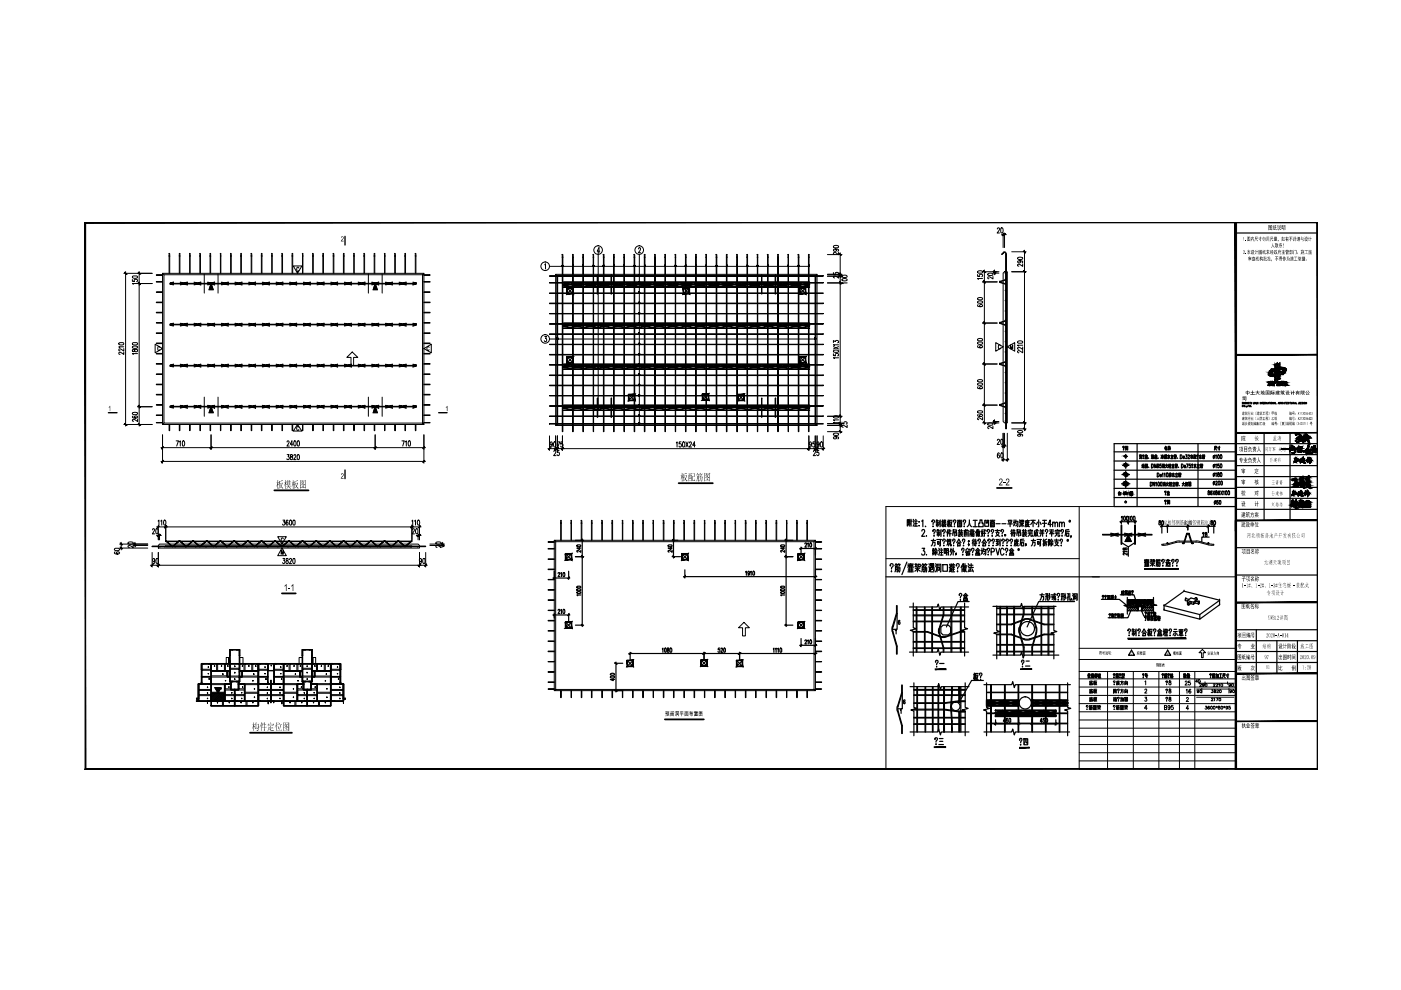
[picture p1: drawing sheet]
<svg xmlns="http://www.w3.org/2000/svg" width="297mm" height="210mm" viewBox="0 0 297 210" stroke-linecap="round" stroke-linejoin="round" font-family="sans-serif">
<g fill="none" stroke="#000" stroke-width=".21">
<path d="M230.3 149.7l.1-.1a.23 .23 0 0 1 .3 .2 .23 .23 0 0 1-.2 .2v.2M230.5 150.4h.1M230.9 150.5l.1-.6h.2l-.1 .6M231 150h.6l-.2 .5M231 150.2h.2M231 149.6h.3M231.1 149.6l-.2 .2M231.1 146.9h.5M231.1 148.7h.5M231.1 149.6v.2M231.2 144.9h.5M231.2 146.6h.5"/>
<path d="M231.2 148.3h.5M231.4 144.4h.1M231.4 146.1v.1M231.4 147.8v.2M231.4 149.6h.2M231.4 149.9l-.1 .6M231.4 149.6l-.1 .2M231.4 144.6v.3l.3 .2M231.4 145.1l-.3 .1h.5M231.4 146.3v.3l.3 .2M231.4 146.8l-.3 .1M231.4 148.1v.2l.3 .2"/>
<path d="M231.4 148.5l-.3 .1M231.4 149.6l.1 .2M231.6 144.6l-.4 .1v.4M231.6 146.3l-.4 .1v.5M231.6 148l-.4 .1v.5M231.7 144.4h-.6l-.1 .8M231.7 146.2h-.6l-.1 .7M231.7 148h-.6l-.1 .7M231.8 149.7h.2l-.1 .3M231.8 150.5h.7M231.8 149.6h.7M231.8 150.2h.2"/>
<path d="M231.8 150.3h.2M231.8 150.1h.2M231.9 149.7l-.1 .3M231.9 144.5h.2M231.9 146.3h.2M231.9 148h.2M232 144.4v.8M232 146.1v.8M232 147.8v.9M232 150v.5M232 149.6l.1 .2M232.1 145l-.1-.5-.1 .6"/>
<path d="M232.1 146.7l-.1-.4-.1 .6M232.1 148.5l-.1-.5-.1 .6M232.1 149.6h.1M232.2 144.7h.3l-.1 .3-.2 .2M232.2 146.4h.3l-.1 .4-.2 .1M232.2 148.1h.3l-.1 .4-.2 .2M232.2 144.7l.3 .5M232.2 146.4l.3 .5M232.2 148.2l.3 .5M232.2 149.6l-.1 .4M232.2 150.2h.2M232.2 150.3h.2"/>
<path d="M232.2 150.1h.2M232.2 150v.5M232.4 149.7l.1 .3M232.4 149.9l-.2 .1M232.4 149.7l-.1 .3M232.5 144.4h-.3l-.1 .8M232.5 146.1h-.3l-.1 .8M232.5 147.9h-.3l-.1 .8M232.7 150.4l.3-.3 .3 .3M232.7 149.6h.3v.3h-.2M232.7 150.1h.6M232.8 149.6l-.1 .3"/>
<path d="M233 150v.5M233.1 149.6h.2v.3h-.2zM236.1 149.7l.1-.1a.23 .23 0 0 1 .2 .2 .23 .23 0 0 1-.2 .2v.2M236.1 148h.2M236.1 144.5l.1-.1a.21 .21 0 0 1 .2 .1 .21 .21 0 0 1-.2 .3v.1M236.1 146.1h.2v.4h-.2zM236.1 146.6v.3M236.1 148.2v.3M236.2 145.1h.1M236.2 150.4h.1M236.2 146.5v.4M236.2 147.8v.2"/>
<path d="M236.2 146.6h.1M236.3 148.1l-.1 .4M236.3 146.9h-.2M236.3 146.2h.4M236.3 148.6h-.2M236.3 146.6h.4M236.3 148.2h.4M236.4 148.7v-.4h.3l-.1 .4M236.4 147.9v.1h.3v-.1M236.4 146.5h.2M236.4 146.6v.1h.3l-.1 .2M236.5 146.2l.2 .3"/>
<path d="M236.5 146.1l-.2 .4M236.5 148.2v.5M236.6 147.8v.2M236.6 148.3v.4M236.6 150.5l.1-.6h.2v.6M236.7 150h.6l-.1 .5M236.7 150.2h.2M236.8 149.6h.2M236.8 144.9h.5l-.5 .3M236.8 149.6l-.2 .2M236.8 144.7h.5M236.9 144.9l.5 .3"/>
<path d="M236.9 149.6v.2M237 144.5v.3h.2v-.3M237 146.3l.1-.2a.23 .23 0 0 1 .2 .2 .23 .23 0 0 1-.2 .3M237 148l.1-.2a.23 .23 0 0 1 .2 .2 .23 .23 0 0 1-.2 .3v.1M237.1 146.9h.1M237.1 148.6h.1M237.1 144.4h.1M237.1 149.6h.2M237.2 149.9l-.2 .6M237.2 149.6l-.2 .2M237.2 149.6v.2M237.4 144.4h-.6l-.1 .8"/>
<path d="M237.5 148h.3l-.1 .7M237.5 149.7h.2v.3M237.5 144.5h.7M237.5 146.3h.7M237.5 150.5h.7M237.5 149.6h.7M237.6 150.2h.2M237.6 150.3h.2M237.6 150.1h.2M237.6 149.7l-.1 .3M237.7 147.8l-.2 .9M237.8 144.7h.3l-.1 .5"/>
<path d="M237.8 144.5l-.1 .5-.2 .2M237.8 146.5h.3l-.1 .4M237.8 146.3l-.1 .4-.2 .2M237.8 150v.5M237.8 149.6l.1 .2M237.9 144.4v.1M237.9 146.1v.2M237.9 149.6h.1M238 149.6l-.1 .4M238 150.2h.2M238 150.3h.2M238 150.1h.2"/>
<path d="M238 148h.2v.7h-.2zM238.1 149.7l.1 .3M238.1 149.9l-.1 .1v.5M238.2 149.7h-.2v.3M238.4 150.4l.3-.3 .4 .3M238.4 149.6h.3l-.1 .3M238.5 145.2v-.7h.6l-.1 .7M238.5 146.9v-.6h.6l-.1 .6M238.5 147.9h.6v.8h-.6zM238.5 150.1h.5M238.5 149.6l-.1 .3M238.5 148.1h.5"/>
<path d="M238.6 144.7h.3v.3h-.3zM238.6 146.5h.3v.3h-.3zM238.6 148.3h.3v.3h-.3zM238.7 144.4l-.2 .1M238.7 146.1l-.2 .2M238.7 150v.5M238.8 148v.3M238.8 149.6h.3v.3h-.3zM242.7 144.5l.2-.1v.8M242.7 146.3v-.1a.23 .23 0 0 1 .4-.1 .23 .23 0 0 1 0 .3l-.4 .5h.5M242.7 147.8h.4l-.2 .4a.26 .26 0 0 1 .2 .3 .26 .26 0 0 1-.4 0M243.2 150.2h-.5l.3-.6v.9"/>
<path d="M246.9 150l.4-.1 .1-.3h-.5v.9l.5-.1v-.3l-.2-.1M247.2 144.5l.1-.1a.21 .21 0 0 1 .3 .1 .21 .21 0 0 1-.2 .3v.1M247.2 146.3l.1-.2a.23 .23 0 0 1 .3 .2 .23 .23 0 0 1-.2 .3M247.2 148l.1-.2a.23 .23 0 0 1 .3 .2 .23 .23 0 0 1-.2 .3v.1M247.4 145.1h.1M247.4 146.9h.1M247.4 148.6h.1M247.9 144.4v.3a.28 .28 0 0 1 .4 .2 .28 .28 0 0 1-.4 .3 .32 .32 0 0 1 0-.4 .32 .32 0 0 1 .3-.1v-.3zM247.9 146.1v.3a.3 .3 0 0 1 .3 .2 .3 .3 0 0 1-.1 .3 .24 .24 0 0 1-.3-.1 .24 .24 0 0 1 .2-.3l.2-.1v-.3zM247.9 147.9v.2a.3 .3 0 0 1 .3 .2 .3 .3 0 0 1-.1 .4 .24 .24 0 0 1-.3-.2 .24 .24 0 0 1 .2-.3l.2-.1v-.2zM248.1 149.9l-.2 .2a.24 .24 0 0 1-.3-.1 .24 .24 0 0 1 .1-.3 .24 .24 0 0 1 .3 0v.6l-.1 .2-.2-.2M248.7 149.6h-.3l-.1 .3a.28 .28 0 0 1 .4 .1 .28 .28 0 0 1 0 .4 .28 .28 0 0 1-.4-.1"/>
<path d="M251.3 144.6a.22 .22 0 0 1 .3-.1 .22 .22 0 0 1 0 .3l-.4 .4h.5M251.5 146.3l.2-.2v.9M251.5 148.1l.2-.2 .3 .1-.5 .7h.5M252 150.2h-.5l.3-.6v.9M252.3 144.4h-.3v.3a.28 .28 0 0 1 .4 .1 .28 .28 0 0 1-.1 .4 .28 .28 0 0 1-.4-.1M252.5 146.3l-.1-.1a.38 .38 0 0 0-.3 .3 .38 .38 0 0 0 .3 .4 .24 .24 0 0 0 0-.4 .24 .24 0 0 0-.3 .2M253.7 146.1h7.9M253.7 147.8h7.9M253.9 144.5h-.4l.3-.4v.6M254.2 146.5a.18 .18 0 0 1-.3 .1 .18 .18 0 0 1-.1-.2 .18 .18 0 0 1 .3-.1l.1 .5h-.4M254.4 145.1l.3-.1-.4 .5h.5M254.6 144.5l-.4 .4h7.5"/>
<path d="M254.8 146v.9M255.3 145.2a.19 .19 0 0 1-.2 .1 .19 .19 0 0 1-.1-.3 .19 .19 0 0 1 .3 0l-.1 .5h-.2M255.5 144.6v.5M255.6 149.7h.3l-.2 .3 .2 .2-.2 .2-.2-.2M256.4 149.8l-.1-.1a.3 .3 0 0 0-.3 .4 .3 .3 0 0 0 .4 .2v-.3l-.3 .2M256.8 148.1a.17 .17 0 0 1 .3-.1 .17 .17 0 0 1 0 .3l-.3 .3h.4M256.9 146.3h.3l-.2 .2a.21 .21 0 0 1 .2 .3 .21 .21 0 0 1-.4 0M257.3 145.1l.2-.2 .1 .2-.4 .4h.4M257.4 148.1l.1-.1v.6M257.4 146.3v.2l.3 .1 .1 .2a.23 .23 0 0 1-.3 .1 .23 .23 0 0 1-.1-.3l.4-.2zM257.8 145.1l.3-.1v.3l-.3 .2h.4M257.8 149.8l.3 .2"/>
<path d="M257.9 148h.4l-.3 .6M258 146.4l.3-.1-.3 .6h.4M258 149.7v.4M258.1 149.8l-.3 .2M258.3 149.8v.1l.4 .3a.21 .21 0 0 1-.2 .2 .21 .21 0 0 1-.2-.2l.4-.3-.2-.2zM258.4 145.1l.1-.2v.6M259.4 149.8l.3 .2M259.6 149.7v.4M259.7 149.8l-.3 .2M260.3 149.9l-.3 .2v-.3a.26 .26 0 0 1 .3 .3 .26 .26 0 0 1-.4 .2M260.3 144.6v.5M260.6 146v.9"/>
<path d="M260.8 149.7h-.3v.3h.3l.1 .3-.3 .1-.1-.2M260.9 145.2a.19 .19 0 0 1-.3 .1 .19 .19 0 0 1 0-.3 .19 .19 0 0 1 .3 0l-.1 .5h-.2M261.1 146.5a.19 .19 0 0 1-.2 .1 .19 .19 0 0 1-.1-.2 .19 .19 0 0 1 .3-.1l-.1 .6-.2-.1"/>
<circle cx="254.3" cy="144.4" r=".28"/>
<circle cx="254.6" cy="146.5" r=".28"/>
<circle cx="255.7" cy="145.2" r=".29"/>
<circle cx="256.9" cy="150" r=".29"/>
<circle cx="257.4" cy="150" r=".28"/>
<circle cx="258.6" cy="148.3" r=".29"/>
<circle cx="258.7" cy="146.5" r=".28"/>
<circle cx="259" cy="145.2" r=".28"/>
<circle cx="259.1" cy="150" r=".29"/>
<circle cx="261.3" cy="145.2" r=".29"/>
<circle cx="261.5" cy="146.5" r=".28"/>
</g>
<!-- layer: PUB_TITLE -->
<path d="M18 163.1h261.4l-.1-.2zM18 163.1l.2-.2h261.1zM18 47.1v116l.2-.2zM18 47.1l.2 .1v115.7zM18 47.1l.2 .1 261.2-.1zM18.2 47.2l261.2-.1-.1 .1zM279.4 47.1l-.1 .1 .1 115.9zM279.3 47.2l.1 115.9-.1-.2z" fill="#000" stroke="#000" stroke-width=".21"/>
<!-- layer: TK -->
<path d="M18 47.1h.1M18 54.8h.1M18 62.5h.1M18 70.1h.1M18 77.9h.1" fill="none" stroke="#000" stroke-width=".25"/>
<path d="M262 141.4v21.7" fill="none" stroke="#000" stroke-width=".25"/>
<g fill="none" stroke="#000" stroke-width=".21">
<path d="M187.8 118.4h41M228.8 107.4v55.7h33.2v-25.6h-33.2M262 107.4h-74.2v55.7M228.8 139.8h33.2M231.6 122.3h30.4M254.2 138.4l.7-.7 .7 .7h-.5v1h-.3v-1zM228.8 142.4h33.2M228.8 143.9h33.2M228.8 145.7h33.2M228.8 147.4h33.2M228.8 149.2h33.2M228.8 150.9h33.2"/>
<path d="M228.8 152.7h33.2M228.8 154.4h33.2M228.8 156.1h33.2M228.8 157.9h33.2M228.8 159.6h33.2M234.8 142.4v20.7M240.3 142.4v20.7M245.7 142.4v20.7M250.1 142.4v20.7M253.3 142.4v20.7M228.8 161.3h33.2"/>
</g>
<!-- layer: Text -->
<g fill="#000">
<path d="M247.4 138.3l.2 .5 .1-.5v.6v-.5l-.1 .5-.2-.5v.5zM257.3 138.3h.2v-.2l.1 .2h.3h-.4v.2h.3l-.1 .4-.2-.1h.2v-.3l-.4 .4 .2-.3v-.3zM246.4 140.7h.5h-.2l.1 .1-.1 .1h.2l-.2 .1 .2 .1v.3l-.2-.4-.1 .3h.1l-.3 .1 .1-.3h-.1l.1-.1-.1-.1h.2h-.1l.1-.2z"/>
<path d="M233.4 138l.2 .1-.1 .8h-.1l.1-.4h-.3l.3-.1v-.2l-.2 .1zM233.1 138l.2 .1-.1 .8-.1-.4-.1 .1 .2-.3h-.2zM233.3 138.5l.1 .2z"/>
<path d="M233.8 138.1h.3v.2h-.3zM233.8 138.1v.2h.3v-.2zM233.7 138.4h.5h-.4l.3 .1v.4l-.2-.1h.2v-.2h-.3v-.2z"/>
<path d="M234.5 138.1l.1 .2zM234.7 138.1v.2zM234.4 138.1l.1 .1zM234.5 138.3h.3l-.1 .5 .1-.2 .1 .3h-.2v-.3l-.2 .3 .1-.3zM234.6 138.3l.1 .2zM234.3 138.3l.2 .3-.1 .2z"/>
<path d="M235.2 138.1h.3v.8h-.2l.1-.3-.3 .2zM235.3 138.2l.1 .1zM235.3 138.3l.1 .2zM235 138.1h.2v.5l-.2 .1zM235 138.2l.1 .1zM235 138.4l.1 .2z"/>
<path d="M241.1 138.1l.2 .3-.1 .5-.1-.3-.1 .1zM241.3 138.1h.3v.8h-.4zM241.3 138.2l.2 .1zM241.3 138.4v.2h.2v-.2zM241.3 138.6v.2h.2v-.2zM241 138.2l.1 .1zM241.2 138.2l.1 .1z"/>
<path d="M241.8 138.1v.2l.1-.1 .1 .1 .1-.2 .1 .3h-.2l.1-.1-.2 .2 .1 .3 .2 .1h-.3v-.3h-.1v.3v-.3l-.2 .1zM241.9 138.3v.3zM241.9 138.1l.1 .2zM241.7 138.2l.1 .1zM242 138.5h.2v.3h-.2zM242.1 138.6v.1z"/>
<path d="M242.3 138.1h.6l-.3 .1 .2 .1v.6h-.4v-.6l.2-.1zM242.7 138.3l.1 .5zM242.5 138.3l.2 .1zM242.4 138.3l.1 .5zM242.5 138.5l.2 .1zM242.5 138.7l.2 .1z"/>
<path d="M248.9 138.2l.3-.1 .1 .2zM248.8 138.1l.1 .2-.1 .6v-.3l-.1 .1zM248.9 138.3h.3l-.1 .3h.2l-.2 .1 .2 .2-.2-.2-.2 .2 .1-.2h-.1l.1-.1zM249 138.4h.2zM249 138.5l.2 .1z"/>
<path d="M249.5 138.1l.1 .2-.1 .6v-.4l-.2 .1zM249.6 138.1h.3l-.3 .1v.1h.3v.6l-.1-.1-.2 .1 .2-.2-.1-.3-.2 .5zM249.7 138.4l.1 .2 .1-.2z"/>
<path d="M250 138.1h.5l-.2 .2h.2v.6h-.5v-.6h.3zM250.4 138.3l.1 .5zM250.2 138.3l.1 .1zM250.1 138.3l.1 .5zM250.2 138.5l.1 .1zM250.2 138.7l.1 .1z"/>
<path d="M256 138.2l.3-.1v.1h.2v.2v-.1h-.4l-.1 .1zM256 138.4l.2-.1v.1h.3l-.1 .2 .1 .3-.2-.1-.3 .1 .2-.1zM256.2 138.5v.1l.1 .1 .1-.2z"/>
<path d="M256.8 138.1v.4v-.2l-.1 .2zM256.9 138.2l.1-.1 .2 .3h-.3h.1zM256.7 138.1v.2zM256.7 138.5h.5l-.2 .1 .2 .3-.3-.3-.1 .2 .2 .1h-.2v-.2l-.2 .1 .2-.2z"/>
<path d="M258 138.2l.1-.1 .3 .1v.7v-.6h-.4v.6zM258.1 138.4h.2v.3h-.2zM258.1 138.5l.2 .1z"/>
<path d="M245.2 140.6l.1 .1-.1 .1h.1l-.1 .6v-.5h-.1zM245.3 140.6h.4l-.1 .8v-.7h-.2l-.1 .7zM245.4 140.8l.1 .1 .1-.1v.4l-.1-.1-.1 .1 .1-.2z"/>
<path d="M245.8 140.5l.5 .2-.1 .1-.4-.1v.2zM246.1 140.8l.2 .1-.1 .5v-.4l-.2 .4zM245.8 140.8h.2v.5l-.1 .1-.1-.3-.1 .3zM245.8 140.9l.1 .1zM245.8 141l.1 .1z"/>
<circle cx="239.9" cy="138.6" r=".2"/>
</g>
<!-- layer: S-TEXT -->
<g fill="none" stroke="#000" stroke-width=".25">
<path d="M233.5 127.1h3.8l1.8 1.4M233.7 126.4l.1-.2a.21 .21 0 0 1 .2 .2 .21 .21 0 0 1-.2 .3v.1M233.8 127h.1M234.3 126.4h-.1a.18 .18 0 0 1 .3-.2 .18 .18 0 0 1 0 .3l-.1 .3M234.4 127h.1M234.7 126.4l.2 .2M234.8 126.2l.1 .2M234.9 126.7l-.2 .4M234.9 127.1h.1M235 126.7l.1 .4M235 126.3h.3v.3h-.3zM235 126.8h.1"/>
<path d="M235 126.4h.3M235.2 126.7v.4l.1-.1M235.2 130.3v-.2a.21 .21 0 0 1 .3 .2 .21 .21 0 0 1-.2 .3v.1M235.3 130.9h.1M235.3 126.8h-.1M235.5 126.3v.2M235.6 126.4l.5-.2-.1 .2M235.6 126.8h.2M235.7 126.2v.3l.1-.1M235.7 126.6l-.2 .4M235.7 130.5h.3M235.7 126.7l-.1 .4"/>
<path d="M235.7 130.9v-.3h.3l-.1 .3M235.7 130.2v.1M235.8 130.1l.2 .1M235.8 126.7h-.2M235.8 130.1v.9M235.9 127l.2 .1M235.9 126.8l-.1 .3-.1-.3M235.9 126.6h.2l-.1 .1M235.9 126.3l.1 .2M236 126.8h.1M236 126.6v.4M236.1 130.2v.6"/>
<path d="M236.2 130.1v.9M236.3 126.6h.4M236.4 130.3a.16 .16 0 0 1 .2-.2 .16 .16 0 0 1 .1 .3l-.1 .3M236.5 126.2v.9h-.3h.6M236.6 130.9h.1M236.9 130.5h.3M237 130.9v-.3h.2v.3M237 130.1l.2 .1M237 130.2l-.1 .1M237.1 130.1v.9M237.3 130.2v.6M237.4 130.1v.9"/>
<path d="M237.5 126.1h2.9l.6 1.6M237.7 130.3h.1M237.7 130.1v.9M237.8 125.7l.2 .4h.3M237.8 125.3h.1l-.1 .8M237.8 130.8l-.1-.5v.6M237.9 130.4h.3l-.2 .6M238 130.5l.2 .5M238 125.9h.3M238 125.4h.3M238 125.3h.3v.3h-.3M238 125.7h.3"/>
<path d="M238.2 125.2v.8M238.2 130.2h-.3l-.1 .8M238.5 125.5h.2M238.6 125.5v.4M238.6 125.3h.2M238.6 125.2l-.1 .2M238.7 125.3v.2M238.7 125.9l-.2 .1M238.9 125.3h.2M238.9 125.8v.1M238.9 125.2l-.1 .2M238.9 125.3l.1 .2"/>
<path d="M239.1 125.9l-.1 .2v-.6h-.2l-.1 .6M239.2 125.3h.6M239.3 125.5h.5v.6h-.5zM239.4 125.9h.2M239.4 125.7h.2M239.5 125.3l-.1 .8M239.6 125.5v.6M239.8 129.3l-.7 1.7h-4.1M240 125.4v.1a.16 .16 0 0 1 .1-.3 .16 .16 0 0 1 .2 .2l-.2 .4M240.1 126h.1M241.9 129.3l.6 1.3h3.2M242.7 130.9a.18 .18 0 0 1 .1-.2 .18 .18 0 0 1 .2 .1 .18 .18 0 0 1 0 .2l-.1 .3"/>
<path d="M242.8 129.9h.1M242.8 129.9v-.1a.17 .17 0 0 1 .3 .1 .17 .17 0 0 1-.1 .2l-.1 .2M242.9 131.5h.1M242.9 130.5h.1M243.2 131.1h.3M243.2 131.2h.3v.3h-.3zM243.2 130.8h.3M243.3 130h.2M243.3 130.9v.2M243.4 129.8v.6M243.4 130.7v.1M243.5 130.6h.4"/>
<path d="M243.5 130.3l-.2 .2M243.5 130.9l-.1 .2M243.5 129.8h.3v.4h-.3zM243.5 130.4h.3M243.5 130h.3M243.7 131.3h.1l-.1-.3 .1-.3h-.2v.9M243.7 129.8v.8M244 130.9h.1M244.1 129.9v-.1a.21 .21 0 0 1 .3 .1 .21 .21 0 0 1-.2 .3v.1M244.1 130.7l-.1 .9M244.1 131.1l-.1 .2M244.2 130.5h.1"/>
<path d="M244.2 130.8h.3M244.2 131h.3M244.2 131.2h.3M244.2 130.8l.1 .2M244.3 131l-.1 .4 .3 .2M244.3 130.7v.1M244.4 131.2l-.2 .4M244.4 130.8v.2M244.6 130l.2-.2 .3 .2M244.6 130.6h.5M244.6 130.6v-.2h.5v.2M244.7 130.1h.3v.2h-.3z"/>
<path d="M244.7 130.8h.5M244.7 131.4h.5M244.7 131.6h.5M244.7 130h.2M244.8 130.4v.2M244.9 131.1h.2M244.9 131.2h.2M244.9 130.4v.2M245 130.7l-.3 .5M245 130.8l.2 .2M245.1 131h-.2l-.1 .6M245.2 131.4v.1"/>
<path d="M245.4 131.1v-.1h.6v.1M245.5 130.8h.2M245.5 131.1h.4v.2h-.4zM245.5 131.4h.4v.2h-.4zM245.5 130.7l-.1 .2M245.5 131.3v.1M245.6 130.8v.1M245.7 130.9v.1M245.8 130.8h.2M245.8 130.7l-.1 .2M245.9 130.8v.1M230.7 143.1l-.1 .2"/>
<path d="M230.8 142.8l-.1 .9M230.8 143h.4M230.8 143.1h.3v.2h-.3zM230.8 143.5l.4 .2M231 142.8l-.1 .8-.1 .1M231.4 143.7v-.8h.5l-.1 .8M231.4 143.3h.5M231.4 143.1h.5M231.6 142.9v.8M232.1 143.3h.3M232.1 143.3h.3v.3h-.3zM232.1 143h.3"/>
<path d="M232.2 143v.3M232.2 142.8v.2M232.3 143v.3M232.5 143.5h.2l-.2-.4 .2-.2h-.2v.8M232.9 143.1l-.1 .2M233 142.8l-.1 .9M233 143.7h.4M233.2 142.8v.2M233.3 143v.7M233.3 143h-.3l.1 .7M236.1 143a.18 .18 0 0 1 .1-.2 .18 .18 0 0 1 .2 .1 .18 .18 0 0 1-.1 .3l-.1 .2M236.2 143.6h.1"/>
<path d="M236.6 143.7v-.6h.2v.6M236.6 143.3h.5l-.1 .4M236.6 143.5h.2M236.6 142.9h.3M236.7 142.8l-.1 .2M236.7 142.9l.1 .2M236.9 142.9h.3M237 143.1l-.1 .6M237 142.8l-.1 .2M237 142.9l.1 .2M237.3 143v.1a.16 .16 0 0 1 .1-.3 .16 .16 0 0 1 .2 .2l-.2 .4M237.4 143.6h.1"/>
<path d="M237.8 143h.4M237.9 143.5h.4M237.9 142.9h.3M237.9 142.9l-.1 .4M238.1 142.9v.4M238.1 143.3v.4h-.3h.6M238.3 142.9v.3M238.4 142.8v.5M242.3 143v.1a.16 .16 0 0 1 .1-.3 .16 .16 0 0 1 .2 .2l-.2 .4M242.4 143.6h.1M242.8 143.3h.5M242.9 143.5l.3-.1-.1 .3"/>
<path d="M242.9 142.9h.3v.2h-.3zM243 143.3v.1M246.4 143v-.1a.22 .22 0 0 1 .3 .1 .22 .22 0 0 1-.2 .3v.1M246.5 143.6h.1M246.9 143.7v-.6h.2v.6M246.9 143.3h.5v.4M246.9 143.5h.2M247 142.9h.2M247 142.8l-.1 .2M247.1 142.9v.2M247.3 142.9h.2M247.3 143.1l-.1 .6"/>
<path d="M247.3 142.8l-.1 .2M247.4 143.7h.1M247.4 142.9v.2M247.7 143v.1a.16 .16 0 0 1 .1-.3 .16 .16 0 0 1 .1 .2l-.1 .4M247.8 143.6h.1M248.2 143h.1M248.2 142.8v.9M248.3 143.5l-.1-.5v.6M248.5 143.4h.1v.3h-.1zM248.5 143.1l.2 .4M248.5 143l.1 .1-.2 .4M248.5 142.8l-.1 .3"/>
<path d="M251 143.2l.1-.2 .1 .2M251 143h.2M251 143.4h.2M251 142.9v.1M251.1 142.8l-.1 .8 .2 .1M251.2 143.4l-.2 .3M251.2 142.9v.1M251.3 142.8l-.1 .5M251.5 143.1l-.3 .6M251.5 143.1h-.2l.2 .6M251.7 143.7h.6M251.7 143.2h.6"/>
<path d="M251.7 143.6h.5M251.8 143.3h.4v.2h-.4zM251.8 143.4h.4M251.8 142.9h.3v.2h-.3zM251.8 143h.3M252 143.3v.4M256.5 143v.1a.18 .18 0 0 1 .2-.3 .16 .16 0 0 1 .1 .2l-.1 .4M256.7 143.6h.1M257 143.7l.1-.6h.2l-.1 .6M257.1 143.3h.5l-.1 .4M257.1 143.5h.2M257.1 142.9h.2"/>
<path d="M257.2 142.8l-.2 .2M257.2 142.9v.2M257.4 142.9h.2M257.4 143.1l-.1 .6M257.4 142.8l-.1 .2M257.5 143.7h.1M257.5 142.9v.2M257.8 143h.2l-.1 .7M257.9 142.8l-.1 .9M258.1 143h.2v.7h-.2zM258.5 143.7h.6M258.5 142.9h.5"/>
<path d="M258.8 142.9v.8M259.3 143.2h.4v-.3h-.4l-.1 .8M259.3 142.9h.4M259.5 143.2l.3 .5M260 143.1h.5M260.1 143.3l.1 .2M260.4 142.8l-.1 .9"/>
</g>
<!-- layer: S-BZ -->
<path d="M239.9 137.8l.6 1.1h-1.2zM247.6 137.8l.6 1.1h-1.3z" fill="none" stroke="#000" stroke-width=".25"/>
<g fill="none" stroke="#000" stroke-width=".25">
<path d="M189.8 133.7l.2-.2v.9M190.2 130v3.4h-.8M190.8 131.7v-.1a.39 .39 0 0 0-.3 .4 .39 .39 0 0 0 .3 .3v-.4l-.3 .2M205.5 127.6h-2.4l-2.4 5.3M227.8 127.6h-7.6l-2.4 5.3M246.8 129.3h.1M246.8 128.4h.1M246.8 129.3l7.6 2M246.8 128.4v.9M251 125.3h.1M251 125.3l7.6 2M251 125.3l-4.2 3.1"/>
<path d="M251.4 126.9l-.1 .4 .5 .1M251.4 126.9h.1M251.4 126.9l.7 .2M251.8 127.3v.5h.1M251.8 127.9l.5-.3 .3 .1-.1 .2-.4 .3M251.8 127.9h.1M251.9 127.9l.2 .1-.2 .2M251.9 128.2h.1M251.9 127.9l-.1 .1 .1 .2M251.9 127.9h.1M253 127.7v.4M253.2 127l.5-.3v.3"/>
<path d="M253.4 127.8l-.4 .3-.6-.1M253.4 127.5l-.1 .3 .8 .3M253.4 127.5h.1M253.4 127.5l.8 .1M253.7 127.1l-1.2-.3-.7 .5M253.7 127.1h.1M253.7 127h.1M253.7 127v.1M253.8 127.1l-.8 .6-1.2-.4M253.8 127.1v.5M254.1 128h.1M254.1 128v.1"/>
<path d="M254.1 128.1h.1M254.1 127.7v.3M254.1 127.7h.1M254.2 127.7h.1M254.2 127.7h-.1M254.2 127.6l-.1 .4M254.2 127.6l-.1 .5M254.2 127.6h.1M254.3 127.8l-.2 .2M254.3 127.7h.1M258.6 127.3h.1M258.6 128.2h.1"/>
<path d="M258.6 128.2l-4.2 3.1v-1l-7.6-1.9M258.6 127.3v.9M258.6 127.3l-4.2 3M190.9 150.5l.2-.1v.9M191.3 146.9v3.4h-.9M191.9 148.5v-.1a.4 .4 0 0 0-.3 .4 .4 .4 0 0 0 .2 .4l.1-.4-.2-.1-.1 .2M200.2 150.4l3.1 .4M200.2 150.5l3.1 .4M201.5 149.9l.3 3M201.5 149.9h.1M201.6 149.9h.1M201.7 149.9l.2 3"/>
<path d="M201.8 147.3l-.3 2.6M201.9 147.3l-.2 2.6M203.3 149h.2M203.3 148.6l-3.1 .4M203.3 148.8l-3.1 .3M203.7 145.7v.6M203.7 146.4v.8M203.7 147.2v.2M203.7 147.4v.8M203.7 148.3v.1M203.7 148.5v.7M203.7 149.3v.1"/>
<path d="M203.7 149.5v.7M203.7 150.3v.1M203.7 150.5v.7M203.7 151.3v.1M203.7 151.5v.7M203.7 152.3v.1M203.7 152.5v.7M203.7 153.3v.2M203.7 153.5v.8M203.7 154.3v.8M203.7 155.2h.1M208.5 144.3h-2.5l-2.2 3.9"/>
<circle cx="251.9" cy="128.1" r=".2"/>
</g>
<!-- layer: S-HATCH-X -->
<g fill="none" stroke="#000" stroke-width=".25">
<path d="M238.6 128.4h-.1M238.9 128.6h.1M239 128.5h.1M239 129.2l.4 .3M239 128.4l-.2 .2M239.1 127.9h.1M239.1 127.8h.1M239.1 127.7h.1M239.1 127.6h.1M239.1 127.4h.1M239.1 127.5h.1M239.1 128.8l.7 .7"/>
<path d="M239.2 127.7h.1M239.2 127.6h.1M239.2 127.4h.1M239.2 127.9h.1M239.2 127.5h.1M239.3 128h.1M239.2 127.8h.1M239.3 127.9h.1M239.3 127.8h.1M239.3 127.7h.1M239.3 127.6h.1M239.3 127.5h.1"/>
<path d="M239.3 127.4h.1M239.3 128.4h.1M239.4 127.9h.1M239.4 127.8h.1M239.4 127.7h.1M239.4 127.6h.1M239.4 127.4h.1M239.4 127.5h.1M239.4 128.5h.1M239.4 128l-.2 .1M239.4 128.4l-.4 .3M239.5 127.6h.1"/>
<path d="M239.5 127.4h.1M239.5 127.7h.1M239.5 127.9h.1M239.5 128.8l.7 .7M239.5 127.8h.1M239.6 127.7h.1M239.6 127.6h.1M239.6 127.5h.1M239.6 127.8h.1M239.6 127.4h.1M239.6 128.1h.1M239.6 128.5h.1"/>
<path d="M239.6 127.9h.1M239.6 128.2h.1M239.6 128h.1M239.7 127.8h.1M239.7 127.7h.1M239.7 127.5h.1M239.7 128h.1M239.7 127.9h.1M239.7 127.6h.1M239.7 127.4h.1M239.8 127.7h.1M239.8 128h.1"/>
<path d="M239.8 127.6h.1M239.8 128.8h.1M239.8 128l-.3 .3M239.8 127.9h.1M239.8 127.8h.1M239.8 127.4h.1M239.9 127.5h.1M239.9 127.8h.1M239.9 127.9h.1M239.9 127.7h.1M239.9 127.6h.1M239.9 127.4h.1"/>
<path d="M239.9 128.8l.7 .7M239.9 128.4h.1M239.9 128.8h.1M240 127.6h.1M240 127.9h.1M240 127.8h.1M240 127.7h.1M240 127.5h.1M240 128.7l.2-.1zM240.1 127.6h.1M240.1 127.9h.1M240.1 127.4h.1"/>
<path d="M240.1 127.8h.1M240.1 128h.1M240.1 127.5h.1M240.1 127.7h.1M240.1 128.2h.1M240.2 127.8h.1M240.2 127.6h.1M240.2 127.5h.1M240.2 127.9h.1M240.2 127.7h.1M240.2 128l-.8 .8M240.2 127.4h.1"/>
<path d="M240.3 128h.1M240.3 127.9h.1M240.3 127.8h.1M240.3 127.6h.1M240.3 127.4h.1M240.3 128.4h.1M240.3 127.7h.1M240.3 127.5h.1M240.3 128.8l.7 .7M240.4 127.9h.1M240.4 127.8h.1M240.4 127.7h.1"/>
<path d="M240.4 127.6h.1M240.4 127.4h.1M240.4 127.5h.1M240.4 128.2h.1M240.4 128h.1M240.5 127.8h.1M240.5 127.9h.1M240.5 127.7h.1M240.5 127.6h.1M240.5 127.5h.1M240.5 127.4h.1M240.6 128h.1"/>
<path d="M240.6 127.8h.1M240.6 127.6h.1M240.6 127.5h.1M240.6 127.4h.1M240.6 127.7h.1M240.6 127.9h.1M240.6 128l-.8 .8M240.7 127.9h.1M240.7 127.8h.1M240.7 127.7h.1M240.7 127.4h.1M240.7 128.7h.1"/>
<path d="M240.7 127.6h.1M240.7 127.5h.1M240.7 128.8l.6 .5M240.7 128h.1M240.8 127.9h.1M240.8 127.8h.1M240.8 127.7h.1M240.8 127.6h.1M240.8 127.5h.1M240.8 127.4h.1M240.8 128.8h.1M240.8 128.1h.1"/>
<path d="M240.9 128h.1M240.9 127.8h.1M240.9 127.6h.1M240.9 127.5h.1M240.9 127.4h.1M240.9 128.3h.1M240.9 127.7h.1M241 127.9h.1M241 127.8h.1M241 127.7h.1M241 127.6h.1M241 127.5h.1"/>
<path d="M241 128.1h.1M241 128.8h.1M241 127.4h.1M241 128l-.8 .8M241 128h.1M241 128.3h.1M241.1 127.8h.1M241.1 127.7h.1M241.1 127.6h.1M241.1 127.5h.1M241.1 127.9h.1M241.1 128.8l.2 .1"/>
<path d="M241.2 128h.1M241.2 127.8h.1M241.2 127.6h.1M241.2 127.5h.1M241.2 127.4h.1M241.2 127.9h.1M241.2 128.3h.1M241.2 128.2h.1M241.3 127.9h.1M241.3 127.8h.1M241.3 127.7h.1M241.3 127.6h.1"/>
<path d="M241.3 127.5h.1M241.3 127.4h.1M241.3 128.2l.1-.1zM241.3 128.5l-.3 .3M241.3 128h.1M241.4 127.5h.1M241.4 127.9h.1M241.4 127.6h.1M241.4 127.8h.1M241.4 127.4h.1M241.4 128h.1M241.4 127.7h.1"/>
<path d="M241.4 128l-.8 .8M241.5 127.7h.1M241.5 127.6h.1M241.5 127.5h.1M241.5 128h.1M241.5 127.8h.1M241.5 127.4h.1M241.5 127.9h.1M241.6 127.9h.1M241.6 127.8h.1M241.6 127.7h.1M241.6 127.6h.1"/>
<path d="M241.6 127.5h.1M241.6 127.4h.1M241.6 128h.1M241.6 128.1h.1M241.7 127.6h.1M241.7 127.9h.1M241.7 127.8h.1M241.7 127.7h.1M241.7 127.5h.1M241.7 127.4h.1M241.8 127.6h.1M241.8 127.5h.1"/>
<path d="M241.8 127.7h.1M241.8 127.9h.1M241.8 128.1h.1M241.8 128h.1M241.8 127.8h.1M241.8 128.2h.1M241.9 127.8h.1M241.9 127.7h.1M241.9 127.6h.1M241.9 127.5h.1M241.9 128h.1M241.9 128l-.5 .4"/>
<path d="M241.9 127.9h.1M241.9 127.4h.1M241.9 128.3h.1M242 127.8h.1M242 127.7h.1M242 127.9h.1M242 127.6h.1M242 127.5h.1M242 128h.1M242.1 128h.1M242.1 127.7h.1M242.1 127.5h.1"/>
<path d="M242.1 127.9h.1M242.1 127.6h.1M242.1 127.4h.1M242.1 127.8h.1M242.1 129.2l.4 .3M242.2 128.7h.1M242.2 127.9h.1M242.2 127.8h.1M242.2 127.7h.1M242.2 127.6h.1M242.2 127.5h.1M242.2 127.4h.1"/>
<path d="M242.2 128.8l.7 .7M242.2 128l-.4 .4M242.3 128h.1M242.3 127.8h.1M242.3 127.6h.1M242.3 127.4h.1M242.3 127.9h.1M242.3 127.7h.1M242.3 127.5h.1M242.3 128.6h.1M242.4 127.9h.1M242.4 127.6h.1"/>
<path d="M242.4 127.8h.1M242.4 128.4h.1M242.4 127.7h.1M242.4 127.5h.1M242.4 128.1h.1M242.4 127.4h.1M242.5 127.9h.1M242.5 127.8h.1M242.5 127.7h.1M242.5 127.6h.1M242.5 127.5h.1M242.5 128.1h.1"/>
<path d="M242.5 128.6h.1M242.6 127.8h.1M242.6 127.7h.1M242.6 127.6h.1M242.6 127.9h.1M242.6 127.4h.1M242.6 128.8l.7 .7M242.7 127.9h.1M242.7 127.7h.1M242.7 127.4h.1M242.7 127.8h.1M242.7 127.6h.1"/>
<path d="M242.7 127.5h.1M242.7 128.6h.1M242.7 128l-.6 .5M242.7 128h.1M242.7 128.3h.1M242.8 127.7h.1M242.8 127.6h.1M242.8 127.4h.1M242.8 127.9h.1M242.8 127.8h.1M242.9 127.6h.1M242.9 127.5h.1"/>
<path d="M242.9 127.9h.1M242.9 127.8h.1M242.9 127.7h.1M242.9 127.4h.1M243 127.9h.1M243 127.8h.1M243 127.7h.1M243 127.6h.1M243 127.5h.1M243 127.4h.1M243 128.8l.7 .7M243.1 127.9h.1"/>
<path d="M243.1 127.8h.1M243.1 127.7h.1M243.1 127.6h.1M243.1 127.4h.1M243.1 128h.1M243.1 128l-.8 .8M243.1 127.5h.1M243.2 127.9h.1M243.2 127.8h.1M243.2 127.7h.1M243.2 127.6h.1M243.2 127.5h.1"/>
<path d="M243.2 127.4h.1M243.2 128.2h.1M243.2 128.5h.1M243.2 128.3h.1M243.2 128h.1M243.3 127.5h.1M243.3 127.9h.1M243.3 127.8h.1M243.3 127.6h.1M243.3 127.7h.1M243.3 127.4h.1M243.3 128.3l.2-.1z"/>
<path d="M243.4 127.9h.1M243.4 127.8h.1M243.4 127.7h.1M243.4 127.6h.1M243.4 127.4h.1M243.4 127.5h.1M243.4 128.1l.1 .2h-.2zM243.5 127.9h.1M243.5 127.8h.1M243.5 127.7h.1M243.5 127.6h.1M243.5 127.5h.1"/>
<path d="M243.5 128.8l.6 .7M243.5 127.4h.1M243.5 128.4h.1M243.5 128l-.8 .8M243.6 127.7h.1M243.6 127.9h.1M243.6 127.8h.1M243.6 127.6h.1M243.6 127.5h.1M243.7 127.6h.1M243.7 127.4h.1M243.7 127.9h.1"/>
<path d="M243.7 127.8h.1M243.7 127.5h.1M243.8 127.7h.1M243.8 127.6h.1M243.8 127.5h.1M243.8 127.9h.1M243.8 127.4h.1M243.8 127.8h.1M243.8 128.8l.8 .7M243.9 127.7h.1M243.9 127.6h.1M243.9 127.9h.1"/>
<path d="M243.9 127.4h.1M243.9 128h.1M243.9 128l-.8 .8M243.9 128.4l-.4 .4M243.9 127.8h.1M243.9 127.5h.1M244 127.7h.1M244 127.6h.1M244 127.4h.1M244 127.9h.1M244 127.8h.1M244 128.2h.1"/>
<path d="M244 128h.1M244.1 127.6h.1M244.1 127.5h.1M244.1 127.7h.1M244.1 128.2h.1M244.1 127.9h.1M244.1 127.8h.1M244.1 127.4h.1M244.1 128.4h.1M244.2 128h.1M244.2 127.8h.1M244.2 127.7h.1"/>
<path d="M244.2 127.6h.1M244.2 128.5l-.3 .3M244.2 127.9h.1M244.2 127.5h.1M244.3 127.4h.1M244.3 128.8l.3 .3M244.3 128h.1M244.3 127.8h.1M244.3 127.6h.1M244.3 127.9h.1M244.3 128l-.4 .4M244.3 127.7h.1"/>
<path d="M244.3 127.5h.1M244.4 127.9h.1M244.4 127.8h.1M244.4 127.7h.1M244.4 127.6h.1M244.4 127.5h.1M244.4 127.4h.1M244.5 128h.1M244.5 127.8h.1M244.5 127.6h.1M244.5 128.3h.1M244.5 128.6l-.2 .2"/>
<path d="M244.5 127.9h.1M244.5 127.7h.1M244.5 127.5h.1M244.6 127.8h.1M244.6 127.7h.1M244.6 128.1l-.3 .3M244.7 128.3h.1M244.9 128.3l-.2 .1M245.2 128.4h.1"/>
</g>
<!-- layer: S-ZDX -->
<path d="M239 126.7v1.5l.8 .2h-1.5l.7 .3v1.5M244.6 126.7v1.5l.7 .2h-1.5l.8 .3v1.5" fill="none" stroke="#000" stroke-width=".25"/>
<!-- layer: S-BEAM-S -->
<path d="M239 128.8h2.3M239 128h5.6M239 127.4h5.6M239 129.5h5.6M242.1 128.8h2.5" fill="none" stroke="#000" stroke-width=".25"/>
<!-- layer: S-DK -->
<g fill="none" stroke="#000" stroke-width=".25">
<path d="M240.7 128.5h.6h-.6v.2h.6h-.6M242.1 129.5v-1.1h-.8l-.1 1.1 .1-1.1h.8l.1 1.1M242.1 128.7h.7h-.7M242.1 128.5h.7h-.7M242.8 128.5v.2"/>
<circle cx="241.7" cy="128.6" r=".11"/>
</g>
<path d="M242.1 129.5h.1" fill="none" stroke="#000" stroke-width=".25"/>
<!-- layer: S-TITLE -->
<g fill="none" stroke="#000" stroke-width=".25">
<path d="M188.8 119.8v.2v-.4a.37 .37 0 0 1 .6 .2 .37 .37 0 0 1-.3 .5l-.1 .4M189.9 119.7h.4M190 119.5l-.3 .4M190.1 119.7l.1 .3M190.5 119.7h.4M190.6 119.5l-.3 .4M190.7 119.7l.1 .3M192.3 119.2l-1.1 2.6M192.5 119.8h.3l-.1 .5M192.5 119.6h1.1M192.7 119.8l-.2 .5M192.9 119.7l.2 .2"/>
<path d="M193.1 119.5v.1M193.2 119.7l-.1 .6M193.5 119.8l.1 .5M193.5 119.7l-.2 .1v.5M194 119.6h.4v.5l-.1 .1M194.2 119.5l-.1 .5-.1 .2M194.7 119.6h.4v.6h-.4zM195.6 119.7h.4M195.7 119.5l-.3 .4M195.7 119.7l.1 .3M196.1 119.7h.5M196.2 119.5l-.2 .4"/>
<path d="M196.3 119.7l.1 .3M197 119.5l.1 .3M197.4 119.5v.6h.6v-.6h-.6v.3h.6M197.7 119.5v1.2M198.3 120l.2 .3M198.4 119.5l.2 .3M198.8 120h.5M199.9 119.7h1v1.4h-1zM201.3 119.6l.1 .3M202 119.7h.4M202 119.8l.1 .5M202.1 119.5v.2"/>
<path d="M202.3 119.7l-.1 .6M202.8 119.8v.2l.1-.4a.37 .37 0 0 1 .5 .2 .37 .37 0 0 1-.3 .5l-.1 .4M204 120l-.2 .3M204.2 119.5l-.2 .5v1.2M204.3 119.5v1.2M204.6 119.5l-.1 .9M204.6 120h.3M204.9 120l-.4 1.2M205.2 120l.2 .3M205.3 119.5l.2 .3M205.5 119.8h.8M205.9 119.5v.8l-.3 .8"/>
<path d="M242.7 118.9h.2v.4M242.7 118.7h.9M242.7 119.7h.3M242.7 119.9h.3M242.7 119.5h.3M242.8 118.9l-.1 .4M243 119.4v.7M243 118.7l.1 .3M243.1 118.6v.1M243.2 118.7l-.1 .6M243.2 119.7h.3M243.2 119.9h.3"/>
<path d="M243.2 119.5h.3M243.2 119.4v.7M243.5 118.9l.1 .4M243.5 119.2l-.3 .1M243.5 118.8l-.2 .1v.4M243.9 120l.4-.5 .5 .5M243.9 118.7h.4v.5h-.2M243.9 119.4h.9M244.1 118.6l-.2 .6M244.3 119.3v.8M244.5 118.7h.3v.5h-.3zM245.2 119.7h.3"/>
<path d="M245.2 119.3h.3M245.2 118.7h.4M245.3 118.6l-.2 .4M245.4 118.7v.3M245.6 119.3h.4l-.2 .8M245.7 118.7h.3M245.7 119.1v.6l-.1 .4M245.7 118.6l-.1 .4M245.8 118.7l.1 .3M246.3 118.9v.1a.3 .3 0 0 1 .2-.4 .3 .3 0 0 1 .4 .3 .3 .3 0 0 1-.3 .3l-.1 .4M246.5 119.9h.1M247.2 119.3h.1v.6"/>
<path d="M247.2 118.7l.1 .3M247.4 119.3h.7M247.5 119.5h.6v.3h-.6zM247.5 118.8l-.1 .3M247.6 118.6l-.1 .2h.6M247.8 118.6v.7M248.5 118.9v.1v-.3a.3 .3 0 0 1 .4 .1 .3 .3 0 0 1-.1 .4l-.2 .4M248.6 119.9h.1M249.3 118.9v.1a.3 .3 0 0 1 .2-.4 .3 .3 0 0 1 .4 .3 .3 .3 0 0 1-.3 .3l-.1 .4M249.5 119.9h.1M188.9 121.2h.2zM189.7 121.2l.2-1.1h.3v1.1"/>
<path d="M189.9 120.4h.3M189.9 120.8h.3M190.3 120.4h.5v.6l-.2 .2M190.6 120.1l-.1 .8-.2 .3M192.5 121.2h1.1M192.6 120.8h.3M192.6 121h.3M192.6 120.6h.3M192.9 120.4v.8M193.2 120.8h.3M193.2 121h.3M193.2 120.6h.3"/>
<path d="M193.2 120.4v.8M193.5 120.2l-.3 .1M194 121.1l.5-.5 .6 .5M194.1 120.5h.9M194.5 120.3v.9M195.4 121.2l.1-1.1h.4v1.1h-.1M195.5 120.4h.4M195.5 120.8h.4M196 120.4h.5v.6l-.2 .2M196.2 120.1v.8l-.2 .3M196.9 121.2l.2-.2 .3 .2h.6M196.9 120.2h.2v.8"/>
<path d="M197.3 121v-.7h.7v.7h-.1M197.7 120.5l.2 .2M197.8 120.6l-.4 .2M198.6 120.6l-.3 .6M198.7 121.2v-1.6h.8v1.6h-.2M198.8 120.3h.4v.6h-.4zM201.3 121.2l.1-.2 .4 .2h.6M201.3 120.3h.1v.7M201.6 120.1h.2v-.5h-.2l-.1 1.3M201.6 120.5h.2v.5h-.2zM201.9 120.3h.5M202 120.7h.4"/>
<path d="M202.1 120.3v.8M202.9 121.2h.2zM204.1 120.1h.4M204.2 120.7h.3v.4h-.3zM204.6 120.1v.5l.3 .6M205.5 120.6l-.3 .6M205.5 120.3h.9M206.1 120.7l.3 .5M206.2 121l-.7 .1M239.2 133.6v.2v-.3a.31 .31 0 0 1 .5 0 .31 .31 0 0 1-.2 .5l-.1 .3M239.4 134.7v.1zM240 133.9h.5"/>
<path d="M240.1 134.6v-.4h.4l-.1 .4M240.1 133.5l-.1 .2M240.1 133.4v.1h.4M240.3 133.4v1.4M240.7 133.6v.8M240.9 133.4l-.1 1.4M241.3 133.6v.2v-.4a.3 .3 0 0 1 .5 .2 .3 .3 0 0 1-.2 .4l-.1 .3M241.5 134.7v.1zM242.1 134.1l.5-.7 .4 .7M242.3 134.3h.6v.5h-.6zM242.4 134h.4M242.7 120.1h.9"/>
<path d="M243.3 133.6h.3M243.5 133.4v1.4M243.6 134.4l-.1-.8-.2 1M243.7 133.8h.5l-.1 .7-.3 .3M243.8 133.9v.4l.5 .5M244.3 133.4h-.6l-.1 1.4M244.6 133.6v.2v-.4a.3 .3 0 0 1 .5 .2 .3 .3 0 0 1-.2 .4l-.1 .3M244.8 134.7v.1zM245.1 120.1l.1-1h.3l-.1 1M245.4 134.8h.9v-.4h-.8v.4M245.4 133.8l.5-.4 .4 .4M245.6 133.9h.6v.3h-.6z"/>
<path d="M245.7 133.8h.4M245.7 134.4v.4M246 134.4v.4M246.6 133.9h.3M246.8 133.4v1.1M246.9 134.8h.7M246.9 134.3l-.3 .3M246.9 134.5h.6M247 133.4h.5v.8h-.5zM247 133.8h.5M247.2 120.1l.1-.2 .3 .2h.5M247.2 133.4v1.4"/>
<path d="M247.9 133.6v.2v-.3a.31 .31 0 0 1 .5 0 .31 .31 0 0 1-.2 .5l-.1 .3M248.1 134.7v.1zM248.8 133.9h.8M248.9 134.3l-.2 .4M248.9 133.4h.6M249.2 133.9v.9h-.2M249.5 134.3l.1 .4M249.9 133.8h1M250 133.5h.8M250.1 134.5l-.2 .2M250.1 133.9h.6v.4h-.6zM250.1 133.5l.2 .3"/>
<path d="M250.1 134.1h.6M250.2 134.5v.3l.5-.1M250.3 134.5l.2 .1M250.4 133.4v.1M250.7 134.6l.2 .1M250.7 133.5l-.2 .3M251.2 133.6v.2v-.3a.31 .31 0 0 1 .5 0 .31 .31 0 0 1-.2 .5l-.1 .3M251.4 134.7v.1z"/>
</g>
<g fill="#000" stroke="#000" stroke-width=".21">
<path d="M239.1 135.3v.2l12.4-.2zM239.1 135.5l12.4-.2v.2z"/>
<path d="M242.7 120.6v.1l7.2-.1zM242.7 120.7l7.2-.1v.1z"/>
</g>
<!-- layer: S-ANNO-TEXT -->
<path d="M237.7 111.3h.1v4.1h-.1zM237.7 115l1.5 1v1.9M238.2 116.2l-.1 .2a.26 .26 0 0 0 .3 .1 .26 .26 0 0 0 .2-.3 .23 .23 0 0 1 .3 0 .23 .23 0 0 1 0 .4 .23 .23 0 0 1-.4-.1l-.1-.3zM238.7 117h-.1a.22 .22 0 0 0-.3-.2 .22 .22 0 0 0-.1 .3h.1M238.9 117h.1M239 117.3v.4l-.4-.3a.24 .24 0 0 0-.3-.1 .24 .24 0 0 0-.1 .3h.1M240.6 111.3h.1v4.1h-.1zM240.7 115l-1.5 1M256.4 113.9h-1.6v1" fill="none" stroke="#000" stroke-width=".25"/>
<!-- layer: S-DETL-HATCH1 -->
<path d="M239.2 113.5l.7 1.3h-1.4z" fill="#000" stroke="#000" stroke-width=".21"/>
<!-- layer: S-DETL-TEXT -->
<path d="M239.2 113.5l.7 1.3h-1.4z" fill="none" stroke="#000" stroke-width=".25"/>
<!-- layer: S-ANNO-THIN -->
<g fill="none" stroke="#000" stroke-width=".21">
<path d="M233.8 113.3h10.5v.2h-10.5zM235.5 113.1l.8 .2 .8-.2M235.5 113l.8 .2 .8-.2M235.5 113.7l.8-.2 .8 .2M235.5 113.6l.8-.1 .8 .1M238.4 113.1l.8 .2 .8-.2M238.4 113l.8 .2 .8-.2M238.4 113.7l.8-.2 .8 .2M238.4 113.6l.8-.1 .8 .1M241.3 113.1l.8 .2 .8-.2M241.3 113l.8 .2 .8-.2M241.3 113.7l.8-.2 .8 .2"/>
<path d="M241.3 113.6l.8-.1 .8 .1M246.7 115.4h-.4v.2l1.2-.1M247.4 115.3l-.7 .1M249.3 114.8l-1.8 .5M250 114.7l-.7 .1M250.1 114.7h3.5M250.1 114.9l-2.6 .6M250.1 114.9h3.7l2.4 .6M251.6 113.1h.2l-.7 2.2h-.2zM251.9 113.1h.2l.7 2.2h-.2zM253.6 114.7l.7 .1M254.4 114.8l1.8 .5"/>
<path d="M256.2 115.3l.7 .1M257 115.4h.3v.2l-1.1-.1"/>
</g>
<!-- layer: S-DETL-REIN -->
<g fill="none" stroke="#000" stroke-width=".25">
<circle cx="247.5" cy="115.2" r=".11"/>
<circle cx="250.8" cy="115.2" r=".11"/>
<circle cx="251.8" cy="113.2" r=".11"/>
<circle cx="252.9" cy="115.2" r=".11"/>
<circle cx="256.2" cy="115.2" r=".11"/>
</g>
<!-- layer: S-ANNO-NUM -->
<path d="M255 113.1v.1a.16 .16 0 0 1 .1-.3 .16 .16 0 0 1 .2 .2l-.2 .4M255.1 113.7h.1M255.6 112.9v.3a.27 .27 0 0 1 .3 .3 .27 .27 0 0 1-.3 .2v-.3a.29 .29 0 0 0 .3-.2 .29 .29 0 0 0-.1-.3z" fill="none" stroke="#000" stroke-width=".25"/>
<!-- layer: DIM -->
<g fill="none" stroke="#000" stroke-width=".25">
<path d="M262 49.4h17.4M262 98.7h17.4M262 96.4h17.4M262 94.1h17.4M268 91.7v18.6M273.5 91.7v18.6M122 118h1.7M122 114.6h1.7M122.3 115.6l.7-.1 .1 .2a.44 .44 0 0 1-.4 .2 .44 .44 0 0 1-.4-.3zM122.9 116.1v.4l-.6-.3h.8M123.1 116.7v.4l-.7-.4-.1 .2 .2 .2M123.4 114.3v18.5"/>
<path d="M141.7 115.6l.7-.1 .1 .2a.44 .44 0 0 1-.4 .2 .44 .44 0 0 1-.4-.3zM142.2 116.1v.4l-.6-.3h.9M142.5 116.7v.4l-.5-.4a.2 .2 0 0 0-.3 .1 .2 .2 0 0 0 .1 .3h.1M142.5 118h1.8M142.5 114.6h1.2M142.8 114.3v4M165.6 115.6l.6-.1 .2 .2a.44 .44 0 0 1-.5 .2 .44 .44 0 0 1-.3-.3zM166.1 116.1v.4l-.6-.3h.9M166.4 116.7v.4l-.8-.4-.1 .2 .2 .2M166.4 118h1.7M166.4 114.6h1.7M166.7 114.3v18.5"/>
<path d="M169.5 116.3h3.7M169.8 116v1.3M170.6 115.3l.1-.1a.23 .23 0 0 1 .3 0 .23 .23 0 0 1-.1 .4l-.3 .4h.4M171.2 115.3l.2-.2v.9M171.7 115.1a.44 .44 0 0 1 .5 .4 .44 .44 0 0 1-.3 .5l-.2-.2zM172.9 116v1.7M237.4 110.6h2.1M237.7 109.6l.2-.1v.9M237.7 110.4v.7M238.3 109.5a.44 .44 0 0 1 .4 .4 .44 .44 0 0 1-.2 .5l-.2-.1-.1-.3zM238.9 109.5a.41 .41 0 0 1 .3 .4 .41 .41 0 0 1-.3 .4zM238.9 110.6h2.1"/>
<path d="M239.2 109.6l.2-.1v.9M239.2 110.4v.7M239.8 109.5a.45 .45 0 0 1 .4 .4 .45 .45 0 0 1-.3 .5l-.3-.4zM240.3 109.5a.44 .44 0 0 1 .4 .4 .44 .44 0 0 1-.2 .5l-.2-.2zM240.7 110.4v.7M245.7 110.4v.3a.29 .29 0 0 1 .4 .3 .29 .29 0 0 1-.4 .3 .48 .48 0 0 1 .4-.7l-.1-.2zM246 111.6h1.8M246.3 111.3v1.7M246.4 110.4h.1a.57 .57 0 0 1 0 .9l-.2-.2zM247.2 111.6h4.9M247.5 111.3v1.6M251.5 111.6h5"/>
<path d="M251.8 111.3v1.1M255.9 111.6h1.7M256.2 111.3v1.6M256.8 110.4v.3a.28 .28 0 0 1 .3 .3 .28 .28 0 0 1-.3 .3 .34 .34 0 0 1 0-.4 .34 .34 0 0 1 .3-.2v-.3zM257.3 111.3v1.7M257.4 110.4a.44 .44 0 0 1 .4 .4 .44 .44 0 0 1-.2 .5h-.2l-.1-.4zM261.9 110.3v2.3M262 116.1h17.4M262 108h17.4M262 105.7h17.4M262 103.3h17.4M262 101h17.4"/>
<path d="M117.2 130.4h3.6M117.2 122.6h3.6M117.5 121.1v1.8M117.5 130.1v1M118.3 129.4l.1-.1a.2 .2 0 0 1 .2 0 .2 .2 0 0 1 .1 .2l-.4 .6h.4M118.3 121.6l.1-.2 .3 .1-.4 .8h.4M118.9 129.4l.1-.2v.9M118.9 121.5l.1-.1v.9M119.4 129.2a.44 .44 0 0 1 .4 .4 .44 .44 0 0 1-.2 .5l-.2-.2zM119.4 121.4a.44 .44 0 0 1 .4 .4 .44 .44 0 0 1-.2 .5l-.2-.2zM120.6 121.1v1.8M120.6 130.1v1.7"/>
<path d="M122 132.5h1.7M122.3 125.5a.43 .43 0 0 1 .5-.1 .43 .43 0 0 1 .3 .3l-.6 .1zM122.3 124.9a.43 .43 0 0 1 .5-.1 .43 .43 0 0 1 .3 .4h-.6zM122.3 124.4h.8a.39 .39 0 0 1-.4 .3 .39 .39 0 0 1-.4-.3zM123.1 126.2h-.8l.2 .1M133.3 138.6h39.9M133.6 138.3v1.6M140.4 137.6l.1-.2v.9M141 137.5l.1-.1a.57 .57 0 0 1 0 .9l-.2-.4zM141.5 137.5v.2a.28 .28 0 0 1 .4 .3 .28 .28 0 0 1-.4 .3 .42 .42 0 0 1 .4-.7l-.2-.2zM142.1 137.5a.44 .44 0 0 1 .4 .3 .44 .44 0 0 1-.2 .5l-.2-.2zM144.9 122.3h28.3"/>
<path d="M145.2 120.8v1.8M149.3 138.3v1.6M152.6 137.4h-.3v.4a.25 .25 0 0 1 .3 .1 .25 .25 0 0 1 0 .3 .25 .25 0 0 1-.4-.1M152.9 137.6a.17 .17 0 0 1 .1-.2 .17 .17 0 0 1 .2 .2l-.4 .7h.4M153.5 137.5l.1-.1a.57 .57 0 0 1 0 .9l-.2-.4zM156.8 138.3v1.6M158.1 121.3l.1-.2v.9M158.9 121.4l-.1 .2a.24 .24 0 0 1-.3-.2 .24 .24 0 0 1 .3-.2l.1 .6-.1 .2-.2-.1M159.1 121.3l.2-.2v.9M159.7 121.2l.1-.1a.44 .44 0 0 1 .2 .4 .44 .44 0 0 1-.3 .4zM164 137.6l.1-.2v.9M164.4 137.6l.1-.2v.9"/>
<path d="M164.9 137.6l.1-.2v.9M165.4 137.5l.1-.1a.57 .57 0 0 1 0 .9l-.1-.2zM165.6 125.5a.43 .43 0 0 1 .4-.1 .43 .43 0 0 1 .3 .3l-.6 .1zM165.6 124.9a.43 .43 0 0 1 .4-.1 .43 .43 0 0 1 .3 .4h-.6zM165.6 124.4h.7a.39 .39 0 0 1-.4 .3 .39 .39 0 0 1-.3-.3zM166.4 126.2h-.9l.2 .1M166.4 132.5h1.7M169.5 136.8h3.7M169.8 135.4v1.7M170.6 135.9l.1-.1a.21 .21 0 0 1 .3 0 .21 .21 0 0 1-.1 .3l-.3 .4h.4M171.2 135.8l.2-.1v.8M171.7 135.7h.2a.53 .53 0 0 1 0 .8l-.2-.4z"/>
<path d="M172.9 120.8v1.8M172.9 135.4v1.7M172.9 138.3v.6M262 138.1h17.4M262 135.8h17.4M262 133.5h17.4M262 121.9h17.4M266.4 133.5v9.3M270.7 135.8v7M275.1 135.8v7M129.5 143.4a.45 .45 0 0 1 .4-.1 .45 .45 0 0 1 .4 .4 .45 .45 0 0 1-.5 .1 .45 .45 0 0 1-.3-.4zM129.5 142.9a.43 .43 0 0 1 .4-.2 .43 .43 0 0 1 .4 .4 .45 .45 0 0 1-.5 .1 .45 .45 0 0 1-.3-.3z"/>
<path d="M130 143.9v.4l-.6-.2h.9M130.3 140.6h1.7M130.3 146.4h1.7M130.6 140.4v6.3M210.8 153.5h5.5M211.1 152.6v1.2M213.2 152.9h-.5l.3-.6v.9M213.7 152.3h-.3v.4a.24 .24 0 0 1 .3 0 .24 .24 0 0 1 0 .3 .24 .24 0 0 1-.4 0M214 152.4l.1-.1a.44 .44 0 0 1 .2 .4 .44 .44 0 0 1-.3 .4zM216 152.6v1.2M218.5 153.5h5.7M218.8 152.6v1.2"/>
<path d="M221 152.9h-.4l.2-.6v.9M221.5 152.3h-.3v.4a.23 .23 0 0 1 .3 0 .23 .23 0 0 1-.1 .4 .23 .23 0 0 1-.3-.1M221.8 152.4a.42 .42 0 0 1 .4 .3 .42 .42 0 0 1-.2 .5l-.2-.1-.1-.3zM223.9 152.6v1.2M262 140.5h17.4M262 142.8h17.4M262 163.1h17.4"/>
</g>
<g fill="#000" stroke="#000" stroke-width=".21">
<path d="M239.1 110.7l.3-.2zM247.4 111.7l.3-.3zM257.5 111.4l-.3 .3z"/>
<path d="M237.6 110.7l.3-.2zM237.9 110.5l-.3 .3z"/>
<path d="M239.1 110.7l.3-.2zM239.1 110.8l.3-.3z"/>
<path d="M240.8 110.5l-.3 .3zM240.5 110.7l.3-.2z"/>
<path d="M246.5 111.4l-.3 .3zM246.5 111.4l-.3 .3z"/>
<path d="M251.7 111.7l.3-.3zM252 111.4l-.3 .3z"/>
<path d="M252 111.4l-.3 .3zM252 111.4l-.3 .3z"/>
<path d="M256.3 111.4l-.2 .3zM256 111.7l.3-.3z"/>
<path d="M256.3 111.4l-.2 .3zM256 111.7l.3-.3z"/>
<path d="M211.2 153.3l-.3 .3zM211.2 153.3l-.3 .3z"/>
<path d="M215.8 153.6l.3-.3zM216.1 153.3l-.2 .3z"/>
<path d="M218.9 153.3l-.2 .3zM218.9 153.3l-.2 .3z"/>
<path d="M224 153.3l-.3 .3zM224 153.3l-.3 .3z"/>
</g>
<!-- layer: DIM -->
<g fill="#000">
<path d="M246.7 110.3h.7h-.3l-.3 .4h.4l-.1-.3 .1 .1 .2 .2h-.3v.2l.2-.1 .1 .2h-.3v.2l.3-.1 .1 .2-.8-.1h.4v-.2l-.3-.1h.3v-.2l-.3 .1v-.1l.2-.4zM251.1 110.3h.7h-.4l-.2 .3 .4 .1-.1-.3 .2 .2v.1h-.2v.2l.2-.1v.2h-.2v.2l.3-.1v.2h-.8l.4-.1v-.2h-.3l.3-.1v-.2l-.2 .1-.1-.1 .2-.4z"/>
<path d="M248 110.9v.3h.2v-.3zM247.9 110.3l.4 .1v.9l-.3-.1-.1 .1zM248 110.4v.2h.2v-.2zM248 110.7v.2h.2v-.2zM247.7 110.2l.1 .3 .1-.1v.2h-.1l.1 .2-.1-.1-.1 .6v-.6l-.2 .4z"/>
<path d="M248.6 110.2l.3 .4-.2-.3-.3 .4zM248.6 110.5l.1 .2zM248.5 110.8h.3v.5l-.3-.3 .2 .1 .1-.2zM248.9 110.3l.3 .1-.1 .8-.1-.1 .1-.1v-.6h-.1l-.1 .9z"/>
<path d="M249.6 110.3h.5l-.1 1v-.9h-.3l-.1 .9zM249.7 110.5l.2 .2v-.3l.1 .6-.1-.2-.2 .3 .1-.2zM249.4 110.2v.2h.2l-.2 .1 .2 .1-.1 .2 .1 .1h-.1v.3l.1-.2-.1 .3-.1-.4h-.1l.1-.2h-.1z"/>
<path d="M250.3 110.6h.2l-.1 .7h-.1h.1v-.3l-.3 .3zM250.3 110.7l.1 .1zM250.3 110.8l.1 .2zM250.7 110.5v.2h.2l-.1 .6h-.1h.1v-.5h-.1l-.2 .5zM250.3 110.2v.2h.3h-.2v.2v-.2l-.2 .2zM250.7 110.2v.2h.3h-.3l.1 .2-.1-.2-.2 .2z"/>
<path d="M251.1 110.3v.3h.2v-.3zM251.1 110.3h.3l-.2 .8h.2l-.4 .2 .1-.6 .1 .4zM251.4 110.3h.4h-.3v.3h.3l-.1 .4-.2-.1v.3l.3 .1-.4-.1zM251.5 110.6v.3h.2v-.3z"/>
<path d="M251.9 110.4h.4l-.1-.2 .1 .2h.4zM252.1 110.4v.3h.4v-.3l.1 .1-.1 .3-.2-.1v.2h.3v.4h-.2l.2-.4-.4 .1 .2 .1v-.1l.1 .2h-.4l.1-.3h-.2v.4v-.5l.3 .1v-.2h-.2zM252.1 110.4h.3v.3l-.1-.1-.2 .1 .2-.1z"/>
<path d="M252.3 110.9v.3h.3v-.3zM252.3 110.3l.3 .1v.9l-.3-.1v.1zM252.3 110.4v.2h.3v-.2zM252.3 110.7v.2h.3v-.2zM252.1 110.2v.3l.2 .1h-.2l.2 .2-.2-.1v.6v-.6l-.2 .4z"/>
<path d="M253 110.2l.2 .4-.2-.3-.2 .4zM253 110.5l.1 .2zM252.8 110.8h.4l-.1 .5-.2-.3 .1 .1 .1-.2zM253.2 110.3l.3 .1-.1 .8-.1-.1 .2-.1-.1-.6h-.1l-.1 .9z"/>
<path d="M254 110.3h.4l-.1 1-.1-.1h.1v-.8h-.3v.9zM254 110.5l.2 .2 .1-.2v.5l-.1-.2-.2 .3 .2-.3zM253.8 110.2v.2h.2l-.3 .2h.2l-.1 .2 .2 .1h-.2v.3l.2-.1-.2 .2v-.4l-.2-.1h.2v-.1h-.2z"/>
<path d="M254.6 110.6h.3l-.1 .7h-.1h.1v-.3l-.3 .3zM254.7 110.7l.1 .1zM254.7 110.8l.1 .2zM255 110.5l.1 .2h.2l-.1 .6h-.2h.2v-.5h-.1l-.3 .5zM254.7 110.2v.2h.2h-.1v.2l-.1-.2-.1 .2zM255 110.2l.3 .2h-.2v.2v-.2l-.2 .2z"/>
<path d="M255.5 110.3v.3h.2v-.3zM255.4 110.3h.3l-.1 .8h.1l-.3 .2v-.6l.2 .4zM255.8 110.3h.4h-.4v.3h.3l-.1 .4-.2-.1v.3l.4 .1-.5-.1zM255.8 110.6v.3h.2v-.3z"/>
<path d="M256.2 110.4h.5l-.1-.2 .1 .2h.3zM256.4 110.4l.1 .3h.3v-.3l.1 .1v.3l-.3-.1v.2h.4l-.1 .4h-.1l.1-.4h-.3l-.1 .2h.3l-.1-.1 .1 .2h-.3l.1-.3h-.2l-.1 .4v-.5h.3l-.2-.1zM256.5 110.4h.3v.3l-.1-.1-.2 .1 .1-.1z"/>
</g>
<!-- layer: Text -->
<g fill="#000" stroke="#000" stroke-width=".21">
<path d="M198.1 158.5h2.4v-.2zM198.1 158.3h2.4l-2.4 .2z"/>
<path d="M198.3 142h2.3v-.2zM198.3 141.8h2.3l-2.3 .2z"/>
<path d="M216.2 158.6h2v-.1zM216.2 158.5h2l-2 .1z"/>
<path d="M216.4 141.9h2.3v-.1zM216.4 141.8h2.3l-2.3 .1z"/>
</g>
<g fill="none" stroke="#000" stroke-width=".25">
<path d="M189.2 132.9v1l.9 3.1v1.7M189.3 132.9v1M189.3 133.9l.9 3.1v1.7M190.1 128.4v1.6l-.9 2.9M190.2 128.4v1.6l-.8 2.9M193.6 137.4h10.9M193.6 137.5h10.9M193.6 130.4h10.9M193.6 130.6h10.9M193.6 134h3l2.8 1M193.6 133.9h3l2.8 1M193.6 136h10.9"/>
<path d="M193.6 136.1h10.9M193.6 131.7h10.9M193.6 131.8h10.9M193.6 129.3h10.9M193.6 129.4h10.9M194.3 128.7v9.6M194.4 128.7v9.6M196 128.7v9.6M196.1 128.7v9.6M197.6 128.7v9.6M197.7 128.7v9.6M199 133.3v1"/>
<path d="M199.1 134.3l.9 3.1v.9M199.2 133.3v1M199.2 134.3l.9 3.1v.9M199.4 134.9h1.1M199.4 135.1h1.1M200 128.7v1.7l-.9 2.9M200.1 128.7v1.7l-.9 2.9M201.6 128.7v9.6M201.8 128.7v9.6M203.6 128.7v9.6M203.8 128.7v9.6M204.5 134h-.9l-3 1"/>
<path d="M204.5 133.9h-.9l-3 1M211.3 134.6h3.1l3.3 1.1 3.7-1.1h2M211.3 136.7h12.1M211.3 136.8h12.1M211.3 130.2h12.1M211.3 130.3h12.1M211.3 134.5h3.1l2.8 1M211.3 138.1h12.1M211.3 138.2h12.1M211.3 128.9h12.1M211.3 129h12.1M212 128.6v10.3"/>
<path d="M212.1 128.6v10.3M213.4 128.6v10.3M213.6 128.6v10.3M214.9 128.6v10.3M215.1 128.6v10.3M216.1 133.1v1M216.1 134.1l.9 3.1v1.7M216.2 133.1v1M216.2 134.1l.9 3.1v1.7M217 128.6v1.6l-.9 2.9M217.1 128.6v1.6l-.9 2.9M217.2 131.3l-2.8 1h-3.1"/>
<path d="M217.2 131.4l-2.8 1.1h-3.1M218.3 131.4h-1.2M218.3 131.2l-1.2 .1M218.3 131.3l3.1 1h2M218.3 131.4l3.1 1.1h2M218.8 128.6v1.6l.8 2.9M218.9 128.6v1.6l.9 2.9M219.6 133.1v1l-.8 3.1v1.7M219.8 133.1v1M219.8 134.1l-.9 3.1v1.7M220.7 128.6v10.3M220.9 128.6v10.3"/>
<path d="M222.2 128.6v10.3M222.4 128.6v10.3M223.4 134.5h-2l-3.4 1-.9-.1M190.2 149.8v.9M190.3 150.7l.9 3.2v1.6M190.4 149.8v.9l.9 3.1v1.7M191.2 145.2v1.7l-.9 2.9M191.3 145.2v1.7l-.9 2.9M193.8 153.5h10.8M193.8 153.6h10.8M193.8 147.3h10.8M193.8 147.4h10.8"/>
<path d="M193.8 152.1h10.8M193.8 152.2h10.8M193.8 146.2h10.8M193.8 146.3h10.8M193.8 150.4h6.4M193.8 150.5h6.4M193.8 149h6.4M193.8 149.1h6.4M194.4 145.6v9.6M194.5 145.6v9.6M196.1 145.6v9.6M196.3 145.6v9.6"/>
<path d="M197.7 145.6v9.6M197.8 145.6v9.6M198.9 145.4v9.6M199 145v9.6M200.1 145.6v9.6M200.2 145.6v9.6M201.8 145.6v1.7M201.8 152.9v2.3M201.9 145.6v1.7M201.9 152.9v2.3M203.3 150.9h1.3M203.3 148.6h1.3"/>
<path d="M203.3 148.8h1.3M203.3 145.6v3.4M203.5 145.6v3.4M203.5 150.8v4.4M204.6 150.8h-1.3v4.4"/>
</g>
<!-- layer: u5v -->
<path d="M199.5 133l.4-.5h1.2l.4 .5v1.2l-.4 .4h-1.2l-.4-.4z" fill="none" stroke="#000" stroke-width=".25"/>
<!-- layer: Text -->
<g fill="none" stroke="#000" stroke-width=".25">
<path d="M192.5 111.2h.2l-.2-.6 .2-.4h-.3v1.3M192.8 110.5l-.1 .3M192.8 110.5h.5M192.9 110.1l-.1 1.4M193 110.8v.4M193.2 110.1l-.1 1.4M193.6 110.5l.2 .3M193.6 110.1l.2 .3M193.8 111l-.2 .5M193.8 111.5h.7M193.9 110.5h.6M194 111h.4"/>
<path d="M194.1 110.1l.2 .2M194.2 110.5v1M194.9 110.6h.1M194.9 111.4v.1zM195.4 110.5l.3-.3v1.5M195.5 112.6a.3 .3 0 0 1 .2-.3 .3 .3 0 0 1 .3 .3l-.6 1.1h.7M195.5 116.2h.5l-.3 .6a.41 .41 0 0 1 .4 .6 .41 .41 0 0 1-.7 0M196.2 111.5l.1 .1M196.4 113.6l.1 .1M196.4 117.6h.1M197.4 114.6h1M197.7 110.5v.2v-.4a.3 .3 0 0 1 .4 .2 .3 .3 0 0 1-.2 .4l-.1 .3"/>
<path d="M197.8 115h.4v.6l-.2 .1M197.8 114.6l-.1 .8-.3 .3M197.8 111.5v.2zM197.8 112.6v.1v-.3l.2-.1a.4 .4 0 0 1 .3 .3 .4 .4 0 0 1-.3 .4v.2M197.9 117.3h.1l-.1-.6 .1-.4h-.2v1.4M197.9 114.3v.3M198 113.6v.1zM198 116.8l.4-.6 .3 .6M198 117.1h.7M198.2 117.3l-.2 .2M198.2 116.8h.4M198.4 116.8l-.1 .9"/>
<path d="M198.5 110.8h.5M198.5 111.5v-.4h.4v.4M198.5 110.2v.2h.4M198.5 110.4v.2M198.6 117.3l.1 .2M198.6 112.9h.6M198.6 114.4h1M198.7 113.5v-.3h.4v.3M198.7 110.2v1.5M198.7 112.4l-.1 .2M198.8 112.3l-.1 .1h.4M198.8 114.9h.3v.5h-.3z"/>
<path d="M198.9 112.3v1.4M199 116.6l.2 .3M199.1 116.2l.1 .3M199.1 110.4v.9M199.2 117.1l-.2 .6M199.3 117.7h.6M199.3 112.5v.8M199.3 116.6h.6M199.3 110.2v1.5M199.3 117.1h.6M199.4 114.4v1.3h-.2M199.5 112.3v1.4"/>
<path d="M199.5 116.2l.2 .3M199.6 116.6v1.1M199.7 110.5h.2M199.8 110.2v1.5M199.9 111.3l-.1-.8-.1 1M199.9 112.6v.1v-.3l.2-.1a.39 .39 0 0 1 .3 .3 .39 .39 0 0 1-.3 .4v.2M199.9 114.6v.1v-.3a.31 .31 0 0 1 .5 .1 .31 .31 0 0 1-.2 .4l-.1 .4M199.9 111.1h.7M200 110.8l.3-.3 .2 .3M200 110.5h.5M200.1 113.6v.1zM200.1 115.6v.1z"/>
<path d="M200.1 110.3l.1 .1M200.2 116.3h.3v1h-.3zM200.2 116.8h.3M200.3 110.2v.7l-.3 .5 .5 .3M200.5 111.1l-.1 .3-.4 .3M200.5 110.3l-.1 .1M200.6 117.7l.1-1.4h.4l-.1 1.4M200.7 116.7h.4M200.7 117.2h.4M200.7 114.8h.4M200.9 112.6l-.2 .3M200.9 114.5h.3"/>
<path d="M200.9 110.5h.3M200.9 114.8v.6M201 114.3l-.3 .3M201 112.3l-.1 1.4M201 114.5l.1 .2M201 110.2v1.5M201.1 113.2h.6M201.1 115.4l-.4 .2M201.2 111.3l-.2-.8-.1 1M201.2 112.4l-.1 .5M201.2 112.6h.4M201.3 110.7h.5l-.2 .7-.2 .3"/>
<path d="M201.3 114.5h.4M201.3 115.2l.1 .2M201.4 110.8v.4l.4 .5M201.4 112.3v1.4M201.4 114.3l-.2 .3M201.5 114.5v.2M201.6 116.5h.3a1.25 1.25 0 0 1-.4 1.2M201.6 116.9l.1 .3M201.6 116.2l-.2 .7M201.7 115.5v.2h-.2v-.9h-.3l-.1 .9M201.8 110.3h-.5l-.1 1.4M202 113.5v-.6h.8v.6h-.2"/>
<path d="M202 114.6v.1v-.3a.31 .31 0 0 1 .5 .1 .31 .31 0 0 1-.2 .4l-.1 .4M202.1 112.4h.7v.4h-.7zM202.1 116.7l.3 .3M202.1 116.2v1.5M202.1 110.5v.2l.1-.4a.3 .3 0 0 1 .5 .2 .3 .3 0 0 1-.3 .4v.3M202.2 115.6v.1zM202.4 111.5v.2zM202.4 112.8v.9M202.6 117.4v.3M202.7 117.4h.1M202.8 115.1l.5-.8 .5 .8M203 110.3h.9"/>
<path d="M203 110.6h.9v1.1h-.9zM203 115.3h.6v.4h-.6zM203.1 115h.4M203.2 113.2h.9M203.2 112.4l.1 .1M203.3 111h.3M203.3 111.3h.3M203.4 113.4v.3M203.4 112.7l-.2 .2M203.5 110.3l-.2 1.4M203.5 112.3v.7M203.6 113.2l-.4 .3"/>
<path d="M203.6 110.6v1.1M203.6 112.6h.5M203.6 112.9h.5M203.7 113v.2M203.7 113.2l.4 .5M203.7 113.6l-.5 .1M203.8 112.3v.6M203.9 116.5v.2v-.3a.31 .31 0 0 1 .5 0 .31 .31 0 0 1-.2 .5l-.1 .3M204 113.3l-.2 .2M204 117.6h.2zM204.1 114.6v.1v-.3a.31 .31 0 0 1 .5 .1 .31 .31 0 0 1-.2 .4l-.1 .4M204.2 115.7h.1z"/>
<path d="M204.3 110.5v.2a.26 .26 0 0 1 .1-.4 .26 .26 0 0 1 .3 .3l-.3 .6M204.4 112.5h.9M204.4 111.5v.2zM204.5 113.7v-1.1h.3v1.1M204.5 113.2h.3M204.5 112.9h.3M204.7 112.3l.1 .2M204.9 117.2h.7v.5h-.7zM204.9 117.5h.7M205 116.8l.1 .3M205 112.8v.7M205.1 112.3l-.2 .2"/>
<path d="M205.1 117l-.4 .1M205.1 116.2l-.3 .3v.5M205.2 117.2v.5M205.3 112.6l-.1 1.1M205.3 116.5h.4v.4l-.2 .1M205.4 115.5h.1M205.4 115.4v.3M205.4 115.4v.1M205.4 114.8h.1M205.4 114.7v.1M205.4 114.8h-.1l.1 .1M205.4 116.5v.3l-.1 .2"/>
<path d="M205.5 110.2l.2 1.1 .3 .4M205.5 110.8l-.1 .5-.3 .4M205.6 112.8l.1-.2h.8v.2M205.6 113.2h.9M205.7 113.7v-.4h.8v.4h-.2M205.7 112.9h.3M205.7 112.8h.3M205.7 112.4h.7M206 113.3v.4M206 116.5v.2v-.4a.31 .31 0 0 1 .5 .2 .31 .31 0 0 1-.2 .4l-.1 .3M206 113.2l-.2 .1M206.1 112.4v.5"/>
<path d="M206.2 117.6v.1zM206.2 112.9h.2M206.2 113.3v.4M206.2 112.8h.2M206.3 111.7h.9M206.3 114.9v.8M206.3 110.3h.9M206.4 114.3l-.3 .4M206.4 114.7l-.3 .5M206.5 115.2h.6M206.5 114.9h.6M206.5 114.5h.5"/>
<path d="M206.5 115.4l.1 .3M206.8 110.3v1.4M206.8 114.3v.6M206.8 116.7l.5-.5 .5 .5M206.8 117.7h1M206.9 114.9l-.1 .8M206.9 117.7v-.4h.8v.4M207 116.8h.6v.3h-.6zM207 112.6l-.2 .3M207.1 112.7h.3M207.1 116.7h.4M207.2 113.2h.2v.4h-.2z"/>
<path d="M207.2 112.3l-.2 .3v1.1M207.2 117.3v.4M207.3 112.3v.9M207.4 114.6v.1v-.3a.31 .31 0 0 1 .5 .1 .31 .31 0 0 1-.2 .4l-.1 .4M207.4 117.3v.4M207.5 112.8l.3 .9M207.5 112.3l-.1 .7M207.5 115.7h.1zM207.5 112.6h.3M207.7 112.6l-.3 1.1M207.8 110.2h.4v.7h.2v.8h-.9v-.8h.3zM208 112.6h.4"/>
<path d="M208 116.8h.3M208.2 115.1l.5-.8 .5 .8M208.2 116.2v1.1M208.2 112.3l-.1 .9 .3 .5M208.3 117.2l-.3 .3M208.4 112.6a.99 .99 0 0 1-.3 1.1M208.4 115.3h.6v.4h-.6zM208.4 113.1h.6M208.5 115h.4M208.5 112.4h.4l-.2 .4v.9M208.5 116.5h.5v1l-.1 .2M208.5 116.9h.4"/>
<path d="M208.6 116.2l-.2 .7M208.8 110.3h.2v.6h.3v-.6h.3v1.3h-.8zM208.9 117.2l-.4 .3M209.3 112.6v.1v-.3l.2-.1a.39 .39 0 0 1 .3 .3 .39 .39 0 0 1-.3 .4v.2M209.3 116.5v.2v-.4a.31 .31 0 0 1 .5 .2 .31 .31 0 0 1-.2 .4l-.1 .3M209.5 114.6v.1l.1-.3a.3 .3 0 0 1 .4 .1 .3 .3 0 0 1-.2 .4l-.1 .4M209.5 113.6v.1zM209.5 117.6v.1zM209.7 115.6v.1zM209.9 110.3h1M210 110.6h.8v1.1h-.8zM210.1 117l.7-.1v-.5l-.7-.2v1.5"/>
<path d="M210.2 112.6v.1l.1-.4a.39 .39 0 0 1 .4 .3 .39 .39 0 0 1-.3 .4v.2M210.3 111h.3M210.3 111.3h.3M210.4 113.6v.1zM210.4 114.6v.1v-.3a.31 .31 0 0 1 .5 .1 .31 .31 0 0 1-.2 .4l-.1 .4M210.4 110.3l-.1 1.4M210.5 115.7h.1zM210.6 110.6v1.1M211 112.5h1M211.2 112.9h.6l-.2 .4-.5 .4M211.2 116.2l.3 1.5 .4-1.5M211.2 111h.8"/>
<path d="M211.2 114.4h.5M211.2 115.2h.4M211.3 113a.72 .72 0 0 0 .7 .7M211.5 114.9v.7l.2-.1M211.5 112.3v.6M211.5 114.4l-.3 .4 .4-.1M211.5 115.6l-.3 .1M211.5 114.6l.2 .3M211.8 114.5v.9M212 114.3v1.4M212.3 112.6v.1v-.3l.1-.1a.39 .39 0 0 1 .4 .3 .39 .39 0 0 1-.3 .4v.2M212.4 114.6v.1l.1-.3a.31 .31 0 0 1 .4 .1 .31 .31 0 0 1-.2 .4l-.1 .4"/>
<path d="M212.4 111h.9M212.5 113.6v.1zM212.6 115.6v.1zM212.9 116.6a.38 .38 0 0 0-.5-.3 .38 .38 0 0 0-.3 .5v.3a.38 .38 0 0 0 .3 .6 .38 .38 0 0 0 .5-.4M213.1 113.4v.1M213.1 113.4l.1 .1-.1-.1M213.1 113.4l.1 .1M213.2 113.4l-.1 .3M213.2 113.5l-.1-.1v.1M213.2 116.5v.2v-.3a.31 .31 0 0 1 .5 0 .31 .31 0 0 1-.2 .5l-.1 .3M213.2 113.4l-.1 .1M213.3 114.6v.1v-.3a.31 .31 0 0 1 .5 .1 .31 .31 0 0 1-.2 .4l-.1 .4"/>
<path d="M213.4 117.6v.1zM213.5 115.6v.1zM213.7 111.1h.9M213.7 110.3h.8M213.8 110.5l.2 .4M214 116.7l.5-.5 .4 .5M214 117.7h.9M214.1 117.7v-.4h.8v.4M214.2 114.6v.1v-.3a.3 .3 0 0 1 .5 .1 .3 .3 0 0 1-.2 .4l-.1 .4M214.2 110.3v1.4M214.2 116.8h.6v.3h-.6zM214.2 116.7h.5"/>
<path d="M214.3 117.3v.4M214.4 115.6v.1zM214.5 110.5l-.2 .4M214.5 112.9v.8M214.5 112.3l-.2 .3M214.6 112.6l-.3 .6M214.6 117.3v.4M214.6 112.9h.7M214.6 113.2h.7M214.7 112.5h.5M214.7 113.3l.1 .3M214.9 110.7h.2"/>
<path d="M215 112.3v.6M215 110.2v1.1M215.1 112.9l-.1 .8M215.1 111.2l-.2 .3M215.2 115.3h.6l-.2 .3-.4 .1M215.2 114.8h.7M215.3 115.3l.2 .3 .4 .1M215.3 110.5h.5v1l-.1 .2M215.3 110.9h.4M215.4 110.2l-.2 .7M215.4 114.6v.5h.3v-.5M215.6 114.3v.2"/>
<path d="M215.6 113.5v-.6h.8v.6h-.2M215.6 112.4h.7v.4h-.7zM215.7 111.2l-.4 .3M215.9 116.4l.2 .1-.1 .2zM215.9 114.5h-.8l-.1 1.2M216 112.8v.9M216.1 110.6l.2 .3M216.2 110.2l.1 .3M216.3 111.1l-.2 .6M216.4 111.5l.3-.4 .3 .4M216.4 110.5v-.2h.6v.2M216.4 114.7h.8"/>
<path d="M216.4 111h.6M216.6 115.1h.4v.6h-.4zM216.7 110.3l-.3 .5M216.7 110.8v.9M216.7 113.2h1M216.7 112.4l.2 .1M216.8 110.3v.4l.2-.1M217 113.4v.3M217 112.7l-.3 .2M217 112.3v.7M217 114.3l-.6 .1-.2 1.3M217.2 113.2l-.5 .3"/>
<path d="M217.2 112.6h.5M217.2 112.9h.4M217.2 113v.2M217.3 113.2l.4 .5M217.3 113.6l-.5 .1M217.4 112.3v.6M217.5 115.5h.1M217.5 115.4v.1M217.5 115.4l-.1 .3M217.5 111.2h.6l-.3 .4-.3 .1M217.5 110.7h.7M217.6 115.4l-.1 .1"/>
<path d="M217.6 115.5l-.1-.1 .1 .1M217.6 113.3l-.2 .2M217.6 111.2l.4 .4 .3 .1M217.7 110.5v.5h.3v-.5M217.8 110.2v.2M218 112.6v-.2h.9l-.1 .2M218 113h.9M218.1 112.8h.7M218.3 110.4h-.8l-.2 1.3M218.3 113l-.1 .5-.2 .2M218.4 112.3v.1M218.5 110.3h1"/>
<path d="M218.6 113v.7h.3v-.3M218.7 114.6h.9M219 115h.5v.6l-.3 .1M219 114.6l-.1 .8-.2 .3M219 110.5v1.2M219.1 110.3l-.6 .9M219.1 114.3v.3M219.2 110.7l.3 .3M219.3 112.9h.3v.6h-.1M219.7 112.3l.3 1.2 .1 .2M219.9 114.4h.9M219.9 112.3l.1 .2"/>
<path d="M220 110.7l-.2 .5M220 112.9l-.2 .6-.2 .2M220 114.9h.3v.5h-.3zM220.1 112.6h-.8v.8l-.1 .3M220.2 110.2v1.5h-.1M220.4 113h1M220.5 112.6h.8M220.5 110.7l.2 .5M220.6 112.3l.2 .3M220.6 114.4v1.3h-.2M220.7 112.6v.6l-.2 .5M221 111h.9"/>
<path d="M221.1 110.3h.8M221.1 112.6v1.1M221.1 114.7h.3M221.1 112.3l-.1 .3M221.3 114.3l-.1 1.4M221.4 115.1l-.3 .3M221.4 110.3v1.4h-.1M221.5 114.9h.5M221.6 115.1l.3 .3M221.7 112.6v.1v-.3l.1-.1a.39 .39 0 0 1 .4 .3 .39 .39 0 0 1-.3 .4v.2M221.8 114.9v.8M221.9 113.6v.1z"/>
<path d="M221.9 114.3l-.4 .2-.1 1.2M222.4 115.4l.1 .1-.1-.7 .1-.4h-.2v1.3M222.5 113.2h.9M222.5 112.4h.9M222.6 114.9l.3-.6 .4 .6M222.6 115.2h.7M222.6 112.6l.2 .3M222.7 114.9h.4M222.7 115.4l-.1 .2M222.9 111.2h-.7l.5-1v1.5M222.9 114.9v.8h-.1M223 112.4v1.3"/>
<path d="M223.1 115.4l.2 .2M223.2 111l.2-.3 .2 .1 .1 .9M223.2 110.7v1M223.3 112.6l-.1 .3M223.5 114.5h1M223.6 114.9l.7 .1-.1 .4-.6 .3M223.7 111l.2-.3 .3 .1v.9M223.7 112.6l.1-.2h.9l-.1 .2M223.7 113h1M223.8 115.1l.2 .3 .5 .3M223.9 112.8h.6M224 114.3v.6"/>
<path d="M224 113v.4l-.3 .3M224.2 112.3v.1M224.3 113v.7h.4v-.3M224.6 111l.3-.3 .2 .1v.9M224.6 110.7v1M224.8 114.6v.1v-.3a.31 .31 0 0 1 .5 .1 .31 .31 0 0 1-.2 .4l-.1 .4M225 112.6v.1v-.3l.1-.1a.39 .39 0 0 1 .4 .3 .39 .39 0 0 1-.3 .4v.2M225 115.6v.1zM225.1 111l.3-.3 .2 .1 .1 .9M225.2 113.6v.1zM225.9 112.6h.8M226.1 113h.5v.7h-.5z"/>
<path d="M226.3 114.4l.2 .2-.1 .2zM226.6 112.3l-.7 .1-.1 1.2M226.7 110.4l.2 .1-.1 .2zM227.1 113.7h-.1h.1l-.1 .3M187.8 122.3h45.3M203.4 126.1v.1a.28 .28 0 0 1 .1-.4 .28 .28 0 0 1 .4 .2l-.3 .8M203.6 127.1v.2zM204.3 126.3l.4-.5 .5 .5M204.4 126.4h.6v.3h-.6zM204.5 126.2h.4M204.6 126.9v.4M204.9 126.9v.4"/>
<path d="M205.1 127.3v-.4h-.8v.4h.9M220.5 126.1h.9M220.8 126.5h.5v.6l-.2 .2M220.8 126.1l-.1 .8-.2 .4M220.9 125.8v.3M221.7 126.4h.5M221.7 125.9h.5M221.8 125.9l-.1 1.4M222.1 125.9v1.4M222.5 125.8l-.2 .5M222.6 126.1l-.3 .7M222.6 126.5l-.3 .8"/>
<path d="M222.9 126.1h1M223.1 126.4h.3v.4h-.3zM223.4 127l-.3 .1M223.5 125.8l.3 1.5 .1-.3M223.6 125.8l.1 .2M223.8 126.4l-.4 .9M224.2 126.1v.1v-.3l.1-.1a.39 .39 0 0 1 .4 .4 .39 .39 0 0 1-.3 .4v.2M224.4 127.1v.2zM225 126.4h.6M225 125.9h.6M225.1 125.9l-.1 1.4M225.4 125.9v1.4"/>
<path d="M225.8 125.8l-.2 .5M225.9 126.1l-.3 .7M225.9 126.5l-.3 .8M226.3 125.9h.3l-.2 1.4M226.7 126.4l-.5 .4M226.8 125.8v1.5h.3l.1-.4M227.4 126.2l.2 .3M227.5 125.8l.1 .3M227.6 126.7l-.2 .6M227.7 127.3v-1.4h.7v1.4h-.1M227.8 126.2h.4M227.8 126.5h.4v.5h-.4z"/>
<path d="M198.2 156.7v.1a.28 .28 0 0 1 .2-.4 .28 .28 0 0 1 .4 .2l-.3 .8M198.4 140.3v.1v-.3l.1-.1a.39 .39 0 0 1 .4 .4 .39 .39 0 0 1-.3 .4v.2M198.5 157.7h.1M198.6 141.3v.1zM199.1 157.9h.9M199.1 156.6h.8M199.2 140.7h1M199.2 157.2h.7M206.5 143h.3M206.6 142.7v1.4M206.7 143.8l-.1-.8-.2 .9M206.8 143.2h.5l-.1 .6-.3 .3"/>
<path d="M206.9 143.3l.2 .5 .3 .3M207.4 142.8h-.6l-.1 1.3M207.7 143v.1v-.4a.31 .31 0 0 1 .5 .2 .31 .31 0 0 1-.2 .4l-.1 .4M207.9 144h.1M216.2 156.8v.2v-.4a.3 .3 0 0 1 .5 .1 .3 .3 0 0 1-.2 .4l-.1 .4M216.3 157.9h.2zM216.6 140.3v.1a.26 .26 0 0 1 .1-.4 .26 .26 0 0 1 .4 .2l-.3 .7M216.8 141.3v.1zM217.1 156.6h.8v1.3h-.8zM217.3 156.6l-.1 1M217.4 141.2h1M217.6 156.6v.8v.1h.2v-.1"/>
<path d="M217.6 140.2h.6"/>
<circle cx="202.7" cy="117.4" r=".06"/>
<circle cx="205.4" cy="115.4" r=".06"/>
<circle cx="205.4" cy="114.7" r=".06"/>
<circle cx="213.1" cy="113.4" r=".06"/>
<circle cx="217.5" cy="115.4" r=".06"/>
</g>
<!-- layer: DIM_SYMB -->
<g fill="none" stroke="#000" stroke-width=".25">
<circle cx="217.8" cy="133.3" r="1.5"/>
<circle cx="202.6" cy="149.8" r=".91"/>
</g>
<g fill="none" stroke="#000" stroke-width=".25">
<path d="M209.2 153.3h17.2M209.2 153.5h17.2M209.2 151.2h17.2M209.2 151.3h17.2M209.2 149h6.8M209.2 149.1h6.8M209.2 146.8h17.2M209.2 146.9h17.2M210.1 155.2v-10h.1v10M213 155.2v-10h.1v10M215.9 155.2v-10h.1v10M218.8 155.2v-10h.1v10"/>
<path d="M221.7 155.2v-10h.1v10M224.6 155.2v-10h.1v10"/>
</g>
<g fill="none" stroke="#000" stroke-width=".34">
<path d="M209.2 149h6.8v.1h-6.8M209.2 148.4h6.8v.1h-6.8M209.2 149.6h6.8l-6.8 .1M209.2 149.3l.7 .2M209.2 149.4l.7 .2M209.9 148.6l1.5 .4M209.9 149.5h.1M209.9 148.6l-.7 .2M210 148.5h-.1M211 151.3l1.5 .4-1.5-.4M211.1 150.6h12.8v.1h-12.8zM211.1 151.8h12.8v.1h-12.8z"/>
<path d="M211.1 151.2v.1M211.1 151.2h12.8M211.3 149h.1M211.3 149.1l1.5 .4M211.4 149.1l-1.5 .5M211.4 149.1h-.1M211.5 149.2l1.3 .4M212.5 151.7h.1M212.5 151.8h.1M212.5 150.7l-1.5 .5M212.5 150.7l-1.5 .4M212.6 150.7h-.1"/>
<path d="M212.6 150.7l1.4 .5M212.6 150.7l1.4 .4M212.8 149.5h.1M212.8 149.6h.1M212.8 148.5l-1.5 .5M212.9 148.6h-.1M212.9 148.5h-.1M212.9 148.6l.2 .1M212.9 148.5l.2 .1M212.9 148.5l1.3 .5M214 151.3l-1.4 .4 1.4-.4M214.1 151.3l1.3 .4-1.3-.4"/>
<path d="M214.2 149h.1M214.2 149.1l-1.3 .4h.2M214.2 149.2l-1.3 .4 .2-.1M214.3 149.1h-.1M214.4 149.1l1.3 .4M214.4 149.2l1.3 .4M215.4 151.7h.1M215.4 151.8h.1M215.4 150.7l-1.3 .5M215.4 150.7l-1.3 .4M215.5 150.7h-.1M215.5 150.7l1.4 .5"/>
<path d="M215.5 150.7l1.4 .4M215.7 149.5h.1M215.7 149.6h.1M215.7 148.6l-1.3 .4M215.8 148.6h-.1M215.8 148.5h-.1M216 148.6h-.2l.2 .1M216 149.5h-.2M216 149.5l-.2 .1M216.8 151.3l1.5 .4-1.5-.4M216.9 151.3l-1.4 .4 1.4-.4M218.3 150.7h.1z"/>
<path d="M218.3 151.7h.1M218.3 151.8h.1M218.3 150.7l-1.5 .5M218.3 150.7l-1.5 .4M218.4 150.7l1.4 .5M218.4 150.7l1.4 .4M218.8 148.7l.3-.1zM218.8 149.5l.3 .1M219.1 149.5h.1M219.1 149.6h.1M219.2 148.6h-.1M219.2 148.5h-.1"/>
<path d="M219.7 151.2h.1M219.7 151.1h.1M219.8 151.3l-1.4 .4 1.4-.4M219.8 151.3h-.1M219.9 151.3l1.3 .4-1.3-.4M220.6 149l.1-.1zM220.6 149.1l1.4 .5M220.6 148.9l-1.4-.3 1.4 .4M220.6 149.1l-1.4 .5M220.7 149.1h-.1M220.7 148.9l1.3-.3-1.3 .4M221.2 150.7h.1z"/>
<path d="M221.2 151.7h.1M221.2 151.8h.1M221.2 150.7l-1.3 .5M221.2 150.7l-1.3 .4M221.3 150.7l1.4 .5M221.3 150.7l1.4 .4M222 149.5h.1M222 149.6h.1M222.1 148.6h-.1M222.1 148.5h-.1M222.6 151.2h.1M222.6 151.1h.1"/>
<path d="M222.7 151.3l-1.4 .4 1.4-.4M222.7 151.3h-.1M222.8 151.1l1.1-.3-1.1 .4M222.8 151.3l1.1 .4-1.1-.4M223.4 149h.2M223.4 148.9h.2M223.5 148.9l-1.4-.3 1.4 .4M223.5 149.2l-1.4 .4M223.6 149.1h-.2M223.6 149.2l1.4 .4M223.9 151.2h-12.8v.1M223.9 151.2v.1h-12.8"/>
<path d="M224.9 148.6l-1.3 .4M224.9 148.5l-1.3 .4M225 148.6h-.1M225 148.5h-.1M225 149.5h-.1a2.75 2.75 0 0 0-2.8 0M225 148.5l1.4 .5-7.6 .1h7.6M226.4 148.4h-7.6v.1h7.6M226.4 149.6h-7.6v.1h7.6M226.4 149.1l-1.4 .5"/>
</g>
<circle cx="217.4" cy="149" r="1.29" fill="none" stroke="#000" stroke-width=".25"/>
<!-- layer: THIN -->
<g fill="none" stroke="#000" stroke-width=".25">
<path d="M192.8 128.7h5.9l.2-.6 .4 1.2 .2-.6h5.9M192.8 138.3h5.9l.2-.7 .4 1.3 .2-.6h5.9M193.6 127.8v5.3l.7 .2-1.3 .3 .6 .3v5.2M204.5 127.8v5.3l.6 .2-1.2 .3 .6 .3v5.2M210.5 128.6h5.9l.2-.7 .4 1.3 .1-.6h6.8M210.5 138.9h5.9l.2-.7 .4 1.3 .1-.6h7.4M211.3 128.5v5.2l.7 .2-1.3 .3 .6 .3v5.2M223.4 128.5v5.2l.7 .2-1.3 .3 .6 .3v5.2M193 145.6h5.8l.2-.7 .4 1.3 .2-.6h5.8M193 155.2h5.8l.2-.6 .4 1.2 .2-.6h5.8M193.8 144.8v5.2l.6 .2-1.3 .3 .7 .2v5.3M204.6 144.8v5.2l.7 .2-1.3 .3 .6 .2v5.3"/>
<path d="M208.6 155.2h5.9l.2-.6 .4 1.2 .2-.6h11.5M208.6 145.2h5.9l.2-.7 .4 1.3 .2-.6h11.6M209.2 144.8v5.2l.6 .2-1.3 .3 .7 .2v5.3M226.4 144.8v5.2l.6 .2-1.3 .3 .7 .2v5.3"/>
</g>
<g fill="#000" stroke="#000" stroke-width=".21">
<path d="M237.2 104.7v.2zM237.2 104.7v.2z"/>
<path d="M237.2 104.4v.5zM237.2 104.4v.5z"/>
<path d="M237.5 104.5l.1 .4zM237.5 104.5l.1 .4z"/>
<path d="M237.2 104.9l.4-.1zM237.2 104.8h.4z"/>
<path d="M237.2 104.5l.4-.1zM237.2 104.4h.4z"/>
<path d="M238.2 104.5l.1 .3zM238.2 104.5l.1 .3z"/>
<path d="M238.3 104.7l.1 .1zM238.3 104.7l.1 .1z"/>
<path d="M238.3 104.4l.1 .4zM238.3 104.4l.1 .4z"/>
<path d="M238.3 104.6l.1-.1zM238.3 104.5h.1z"/>
<path d="M238.3 104.8l.1-.1zM238.3 104.7h.1z"/>
<path d="M238.7 104.4l.1 .5zM238.7 104.4l.1 .5z"/>
<path d="M238.3 104.9l.5-.1zM238.3 104.8h.5z"/>
<path d="M238.8 104.5h.1zM238.8 104.6l.1-.1z"/>
<path d="M238.8 104.7h.1zM238.8 104.8l.1-.1z"/>
<path d="M238.4 104.5h.4v-.1zM238.4 104.4h.4l-.4 .1z"/>
<path d="M238.8 104.5l.1 .3zM238.8 104.5l.1 .3z"/>
</g>
<g fill="none" stroke="#000" stroke-width=".25">
<path d="M237.2 104.7h.1M237.2 104.6h.1M237.2 104.4v.5v-.2M237.2 104.9l.4-.4v.4M237.3 104.9h.1M237.3 104.5h.1M237.4 104.9h.1M237.4 104.5h.1M237.6 104.6h.1M237.6 104.5h-.4l.4 .4h-.4M238.3 104.6h.1M238.3 104.5v.3"/>
<path d="M238.3 104.7h.1M238.3 104.8l.5-.4v.5zM238.4 104.4v.3M238.4 104.6h.1M238.4 104.4h.4M238.4 104.4l.4 .4M238.5 104.8h.1M238.5 104.4h.1M238.8 104.6h.1M238.8 104.7h.1M238.9 104.6h.1M238.9 104.5v.3"/>
</g>
<g fill="#000" stroke="#000" stroke-width=".21">
<path d="M239.4 104.4l.1 .3zM239.4 104.4l.1 .3z"/>
<path d="M239.4 104.4h.2zM239.4 104.5l.2-.1z"/>
<path d="M239.6 104.8h.5zM239.6 104.8h.5z"/>
<path d="M239.6 104.3h.5zM239.6 104.4l.5-.1z"/>
<path d="M239.4 104.7l.2-.1zM239.4 104.6h.2z"/>
<path d="M239.6 104.4l.1 .4zM239.6 104.4l.1 .4z"/>
<path d="M239.6 104.4l.1 .3zM239.6 104.4l.1 .3z"/>
<path d="M239.7 104.8l.1 .2zM239.7 104.8l.1 .2z"/>
<path d="M239.8 104.8h.2zM239.8 104.8h.2z"/>
<path d="M240 104.8v.2zM240 104.8v.2z"/>
<path d="M239.8 105.1l.2-.1zM239.8 105h.2z"/>
<path d="M240.1 104.4l.1 .4zM240.1 104.4l.1 .4z"/>
</g>
<path d="M239.6 104.4l.5 .4M240.1 104.4l-.5 .4" fill="none" stroke="#000" stroke-width=".25"/>
<!-- layer: TAB -->
<path d="M236.2 95.8h25.8M236.2 99.7h25.8M236.2 94.1h25.8v13.3h-25.8zM236.2 97.7h25.8M241.1 94.1v13.3M254 94.1v13.3M236.2 101.6h25.8M236.2 105.5h25.8M236.2 103.5h25.8" fill="none" stroke="#000" stroke-width=".25"/>
<!-- layer: TAB_TEXT -->
<g fill="none" stroke="#000" stroke-width=".25">
<path d="M238.1 94.8v.1a.16 .16 0 0 1 .1-.3 .16 .16 0 0 1 .2 .2l-.2 .4M238.2 95.3h.1M238.6 94.8l-.1 .2M238.7 94.6l-.1 .8M238.7 94.7h.2M238.8 94.8l-.1 .6M238.8 94.7l-.1 .4M238.8 95.1v.1M239 94.7v.5M239.1 94.6v.8M241.6 96.6l.1 .3h.4M241.6 96.4l.1 .2"/>
<path d="M241.7 96.9l-.1 .3M241.8 96.6l-.1 .1M241.8 96.4v.2h.3M241.9 96.9l-.2 .3M241.9 96.4v.5M242 96.9v.3l.1-.1M242.1 98.7h.2M242.2 98.4v.6M242.2 98.8l.4-.2v.3M242.3 96.6v.1a.16 .16 0 0 1 .1-.3 .16 .16 0 0 1 .2 .2l-.2 .4M242.3 98.9l-.2 .2M242.3 98.5v.6l.3 .1v-.2"/>
<path d="M242.4 97.2h.1M242.5 98.4v.6M242.7 96.7l.3-.3 .3 .3M242.8 98.6v.2M242.8 98.4l.1 .2M242.8 96.6h.4v.3h-.1M242.9 98.8l-.1 .4M242.9 98.6h.4v-.2h-.4v.8M243 99.2v-.4h.3v.4M243 98.7h.3M243 97v.2M243 96.6l-.2 .3"/>
<path d="M243 99.1h.1M243 98.9l.1 .1M243.1 97v.2M243.1 98.7v.5M243.2 99.1h.1M243.2 98.9v.1M243.2 97.2v-.2h-.4v.2h.5M243.5 97.1v.1M243.5 99l.1 .1M244.1 96.6l.1 .3 .2-.3 .2 .3M244.1 98.4a.4 .4 0 0 1 .4 .4 .4 .4 0 0 1-.4 .4zM244.1 96.4l.2 .2v-.2"/>
<path d="M244.2 96.9l-.1 .3M244.3 96.9h.3v.3h-.3zM244.5 96.4l.1 .2M244.9 96.6h.3v.3M245 96.4l-.2 .3M245 97v.2M245.1 96.6l-.3 .3M245.1 96.4l.2 .3M245.1 98.4v.8l-.4-.8v.8M245.2 97v.2M245.3 97.2v-.2h-.5v.2h.5M245.5 97.1l.1 .1"/>
<path d="M245.6 98.5l-.1-.1a.4 .4 0 0 0-.2 .4 .4 .4 0 0 0 .3 .3v-.4h-.2l-.1 .2M246.2 98.4h-.3v.3a.22 .22 0 0 1 .3 .1 .22 .22 0 0 1-.1 .3 .22 .22 0 0 1-.3-.1M246.2 96.5l.1 .2M246.3 96.9l-.1 .3M246.3 96.8l.2-.4 .2 .4M246.4 96.9h.2v.3M246.4 98.6l.1 .2M246.4 98.4l.1 .2M246.4 96.7h.2M246.5 96.9v.3M246.5 98.8l-.1 .4M246.6 99.2v-.6h.3l-.1 .6"/>
<path d="M246.6 98.9h.3M246.6 98.8h.3M246.6 98.4l.1 .2M246.8 98.4v.2M246.8 96.5l.1 .2M246.9 98.4l-.1 .2M246.9 96.9l-.1 .3M247 95.2h.1M247 97h.1M247 96.8v.1M247 96.4v.3l.2-.1M247.1 96.9l-.1 .3"/>
<path d="M247.1 94.7l.3 .1-.4 .4M247.1 98.6l.1 .2M247.1 94.9l.1 .1M247.1 95.1h.3v.3h-.3zM247.1 94.6l-.1 .3M247.1 96.9h-.1M247.1 96.5l-.1 .1M247.2 96.8h.2l-.1 .1M247.2 96.4h.2l-.1 .2M247.2 97.1l.2 .1M247.2 96.9v.3l-.1-.2M247.2 96.5l.1 .2"/>
<path d="M247.3 97h.1M247.3 96.8v.4M247.4 98.4l-.1 .5-.2 .3M247.4 98.7v.2l.2 .3M247.5 96.6h.2l-.2 .6M247.6 98.6l-.1 .2M247.7 94.9h.2M247.7 94.7v.7M247.8 96.6l.2 .6M247.8 96.4l-.1 .8M247.8 98.6h.1M247.8 94.6l-.1 .1"/>
<path d="M247.9 95.2l-.2-.3v.4M247.9 98.4v.8M247.9 99v-.4l-.2 .5M247.9 94.6v.4M247.9 94.8h.3M248 95l-.1 .3M248 98.6l.1-.2 .2 .2M248 98.7h.2M248 99.2h.3M248 96.6l-.1 .2M248 94.8v.6M248 98.9h.2"/>
<path d="M248.1 95l.1 .3M248.1 98.7v.5M248.2 97.2h.6M248.2 96.6h.5M248.3 96.6l.1 .6M248.5 99.2h.5M248.5 98.6h.4M248.5 96.4v.2M248.5 98.6l.1 .6M248.6 96.6l-.1 .6M248.7 98.4v.2M248.8 98.6v.6"/>
<path d="M248.9 96.9v-.2h.5v.2M249 96.5h.1M249 96.8h.3v.2h-.3zM249 97.1h.3v.1h-.3zM249 96.4l-.1 .2M249 97v.1M249 96.5l.1 .1M249.1 98.8l.1-.1h.4v.1M249.2 98.5h.2M249.2 98.8h.3v.1h-.3zM249.2 99h.4v.2h-.4zM249.2 98.4l-.1 .2"/>
<path d="M249.2 98.9v.1M249.2 96.5h.2M249.3 96.4l-.2 .3M249.3 98.5v.1M249.3 96.5v.1M249.4 98.6v.1M249.5 98.4l-.1 .2M249.6 97.1l.1 .1M249.6 98.5v.1M249.9 99v.1M250.2 96.4a.4 .4 0 0 1 .4 .4 .4 .4 0 0 1-.4 .4zM250.5 98.4a.4 .4 0 0 1 .4 .4 .4 .4 0 0 1-.4 .4z"/>
<path d="M250.8 96.9h.3v-.2a.22 .22 0 0 0-.3 .3 .22 .22 0 0 0 .3 .2M251 98.9h.4l-.1-.2a.24 .24 0 0 0-.3 .2 .24 .24 0 0 0 .3 .2h.1M251.4 96.4h.3l-.2 .3a.25 .25 0 0 1 .2 .4 .25 .25 0 0 1-.4 0M251.5 98.4h.4l-.3 .8M251.9 96.6l.1-.2 .2 .1-.4 .7h.4M252.4 98.4h-.3v.3a.24 .24 0 0 1 .4 .2 .24 .24 0 0 1-.4 .2v-.1M252.4 96.6h.5M252.5 97.2v-.4h.4l-.1 .4M252.6 98.5a.18 .18 0 0 1 .3-.1 .18 .18 0 0 1-.1 .3v.2M252.6 96.4v.8M252.8 99.1h.1M253.1 96.5h.2"/>
<path d="M253.1 98.6h.2l-.2 .5M253.1 96.7v.5M253.2 96.8h.1M253.2 96.5v.7M253.3 97.1l-.2 .1M253.4 98.5l.2 .6M253.4 98.4l-.1 .8M253.4 96.7l.2 .5M253.4 96.4l-.1 .5M253.4 96.6h.2M253.6 96.6l-.3 .6M253.6 98.5l-.2 .3"/>
<path d="M253.8 96.6v-.1a.17 .17 0 0 1 .2 0 .17 .17 0 0 1 0 .3l-.1 .2M253.8 99.2h.5M253.8 98.6h.5M253.9 97.2h.1M253.9 98.6l.1 .6M254 98.4v.2M254.2 98.6l-.1 .6M254.3 96.6h.2l-.2 .6M254.5 98.8v-.1h.5v.1M254.5 96.6l.3 .6M254.5 96.4l-.1 .8M254.6 98.5h.1"/>
<path d="M254.6 98.8h.3v.1h-.3zM254.6 99h.3v.2h-.3zM254.6 98.4l-.1 .2M254.6 98.9v.1M254.6 98.5l.1 .1M254.7 96.6l-.1 .2M254.7 98.6v.1M254.8 98.5h.2M254.8 98.4l-.1 .2M254.9 98.5v.1M254.9 96.9l.1-.2h.4v.2M255 96.8h.4v.2h-.4z"/>
<path d="M255 97.1h.4v.1h-.4zM255 96.4l-.1 .2M255 96.5h.2M255 97v.1M255.1 96.5v.1M255.3 96.5h.1M255.3 96.4l-.1 .3M255.4 96.5v.1M257.5 98.4l-.2 .8M257.5 96.5l-.2 .7M257.6 95h.3v-.3h-.3l-.1 .7M257.6 94.7h.3"/>
<path d="M257.7 95l.3 .4M257.7 98.5l.2-.1v.8M257.7 96.6l.2-.2v.8M258.1 94.8h.6M258.2 96.5a.37 .37 0 0 1 .3 .3 .37 .37 0 0 1-.3 .4zM258.2 95l.1 .2M258.5 98.4h-.3v.3a.22 .22 0 0 1 .3 0 .22 .22 0 0 1 0 .3 .22 .22 0 0 1-.4 0M258.5 94.6l-.1 .8M258.8 98.4a.37 .37 0 0 1 .3 .4 .37 .37 0 0 1-.3 .3zM258.8 96.5l.1-.1a.41 .41 0 0 1 .2 .4 .41 .41 0 0 1-.3 .4zM243.9 102.2a.4 .4 0 0 1 .4 .4 .4 .4 0 0 1-.4 .4zM244.8 102.2v.8l-.4-.8v.8"/>
<path d="M245 102.4l.2-.2v.8M245.4 100.3a.4 .4 0 0 1 .4 .4 .4 .4 0 0 1-.4 .4zM245.5 102.3l.1-.1a.44 .44 0 0 1 .2 .5 .44 .44 0 0 1-.3 .3zM245.9 100.8h.4l-.2-.2a.24 .24 0 0 0-.2 .3 .24 .24 0 0 0 .3 .1h.1M246.1 102.3l.1-.1a.44 .44 0 0 1 .2 .5 .44 .44 0 0 1-.3 .3zM246.4 100.5l.1-.2v.8M246.5 102.4l.1 .2M246.5 102.2l.2 .2M246.7 102.7l-.2 .3M246.8 103v-.5h.3l-.1 .5M246.8 102.8h.3M246.8 102.7h.3"/>
<path d="M246.8 102.3v.1M246.8 100.5l.2-.2v.8M246.9 102.2v.3M247 104.3h-.1a.17 .17 0 0 1 .3-.1 .17 .17 0 0 1 0 .2l-.1 .2M247 106.2v.1a.16 .16 0 0 1 .1-.2 .16 .16 0 0 1 .2 .2l-.2 .3M247.1 102.3l-.1 .1M247.1 104.9h.1M247.1 106.8h.1M247.3 102.4l.1 .2M247.4 100.3a.37 .37 0 0 1 .3 .4 .37 .37 0 0 1-.3 .3zM247.4 104.4l.3-.3 .2 .3M247.4 104.9h.5"/>
<path d="M247.4 106.3l.2 .1M247.5 102.2l-.1 .8h-.2M247.5 102.6l.3 .4M247.5 104.9v-.2h.4v.2M247.5 106l.1 .2M247.6 104.4h.3v.2h-.3zM247.6 106.6l-.2 .2M247.6 104.4h.2M247.6 106.8v-.7h.4l-.1 .7M247.6 104.7v.2M247.7 106.3h.2M247.7 106.4h.2v.3h-.2z"/>
<path d="M247.7 102.4v.2M247.8 104.7v.2M247.8 100.5h.1M247.9 100.3v.8M247.9 102.4h.2M247.9 100.7l-.1 .2M248 102.2v.8M248 100.7h.1M248 100.5h.1M248.1 102.8l-.1-.4-.1 .6M248.1 100.3l-.1 .8M248.1 102.4l.2-.2 .2 .2"/>
<path d="M248.1 100.8l-.1 .1M248.1 103h.4M248.2 102.6h.2M248.2 100.7h.1M248.2 100.9h.2M248.2 100.5h.2M248.2 100.3v.8M248.2 102.8h.2M248.3 102.6v.4M248.5 100.5h.3l-.3 .5M248.6 103h.5M248.6 102.4h.5"/>
<path d="M248.7 102.4l.1 .6M248.8 100.4l.2 .6M248.8 100.3l-.1 .8M248.9 102.2v.2M249 100.4l-.2 .3M249 102.4l-.1 .6M249.2 101.1h.5M249.2 100.5h.5M249.3 102.7v-.2h.5v.2M249.3 100.5l.1 .6M249.3 102.3h.5M249.4 102.6h.3v.2h-.3z"/>
<path d="M249.4 102.9h.3v.1h-.3zM249.4 102.2l-.1 .2M249.4 102.8v.1M249.4 102.3l.1 .1M249.5 100.3v.2M249.6 100.5l-.1 .6M249.6 102.2v.3M249.7 102.3v.1M249.9 100.7v-.1h.5v.1M249.9 100.4h.5M250 100.7h.3v.1h-.3zM250 101h.3v.1h-.3z"/>
<path d="M250 100.3l-.1 .2M250 100.8v.2M250 102.9l.1 .1M250 100.4l.1 .1M250.2 100.3l-.1 .3M250.3 100.4v.1M250.7 102.5h.5M250.9 102.5l.3 .5M250.9 102.2l-.2 .8M251.4 102.4l-.1 .2M251.5 102.2l-.1 .8M251.5 102.3h.3"/>
<path d="M251.5 102.4h.3v.3h-.3zM251.5 102.6h.3M251.5 102.8l.3 .2M251.7 102.3v.4l-.2 .3M252 102.6h.5M252.1 102.2h.1v.2h-.1zM252.1 102.8h.1v.2h-.1zM252.3 102.6l.2 .2M252.3 102.4l-.3 .4M252.3 102.8h.2v.2h-.2zM252.3 102.2h.2v.2h-.2zM256.2 104.1v.3a.3 .3 0 0 1 .3 .2 .3 .3 0 0 1-.2 .3 .28 .28 0 0 1-.2-.3 .28 .28 0 0 1 .3-.2v-.3z"/>
<path d="M257 104.2l-.1-.1a.4 .4 0 0 0-.3 .4 .4 .4 0 0 0 .3 .4v-.5h-.2v.2M257.2 104.1l.4 .8M257.2 100.5l.1-.1a.23 .23 0 0 1 .3 .2 .23 .23 0 0 1-.3 .3zM257.3 102.2a.23 .23 0 0 1 .3 .2 .23 .23 0 0 1-.3 .3zM257.5 100.3l-.2 .7M257.5 102.1l-.2 .7M257.6 104.1l-.4 .8M257.7 100.4l.2-.2v.8M257.7 106.1l-.2 .8M257.8 102.2l.1-.2 .2 .1-.4 .7h.4M257.8 104.1l.1 .3a.23 .23 0 0 1 .2 .3 .23 .23 0 0 1-.3 .1v-.2a.27 .27 0 0 0 .2-.2 .27 .27 0 0 0 0-.3zM258.2 100.3v.2a.27 .27 0 0 1 .3 .3 .27 .27 0 0 1-.3 .2v-.3a.27 .27 0 0 0 .3-.1 .27 .27 0 0 0-.1-.4z"/>
<path d="M258.3 102.2l.1-.1a.37 .37 0 0 1 .3 .3 .37 .37 0 0 1-.3 .4zM258.3 106.1h-.3v.3a.22 .22 0 0 1 .3 .1 .22 .22 0 0 1-.1 .3 .22 .22 0 0 1-.3 0M258.6 106.1h.1a.41 .41 0 0 1 .2 .4 .41 .41 0 0 1-.3 .4zM258.6 104.2l-.1-.1a.43 .43 0 0 0 0 .8v-.5h-.1l-.1 .2M258.8 100.3a.37 .37 0 0 1 .3 .3 .37 .37 0 0 1-.3 .4zM258.8 104.1l.4 .8M258.9 102.1l.1-.1a.48 .48 0 0 1 0 .8l-.2-.1zM259.2 104.1l-.4 .8M259.3 104.2l.2-.1v.8M259.8 104.2l.1-.1a.37 .37 0 0 1 .3 .4 .37 .37 0 0 1-.3 .4zM260.4 104.1h.1a.48 .48 0 0 1 0 .8l-.2-.3z"/>
<circle cx="257.4" cy="98.7" r=".24"/>
<circle cx="257.4" cy="96.8" r=".24"/>
<circle cx="257.6" cy="106.5" r=".24"/>
</g>
<g fill="none" stroke="#000" stroke-width=".25">
<path d="M238 98.7h1.4M238.3 96.8h.8M238.7 96.4v.8M238.7 98v1.3M238.7 99.8v1.6M237.8 102.6h1.8M237.9 100.6h1.6M238.7 101.6v1.9"/>
<circle cx="238.7" cy="98.7" r=".36"/>
<circle cx="238.7" cy="96.8" r=".23"/>
<circle cx="238.7" cy="100.6" r=".4"/>
<circle cx="238.7" cy="102.6" r=".44"/>
<circle cx="238.7" cy="106.4" r=".19"/>
</g>
<g fill="#000" stroke="#000" stroke-width=".21">
<path d="M238.5 96.6h.2zM238.7 100.8h.3l-.1 .2z"/>
<path d="M238.4 98.5l-.1 .2h.4zM238.4 98.5h.3v.2z"/>
<path d="M238.4 98.5h.3l-.2-.2zM238.5 98.3l.2 .2z"/>
<path d="M238.5 96.6l-.1 .2h.3zM238.5 96.6h.2v.2z"/>
<path d="M238.5 98.3h.2zM238.7 98.3h.1z"/>
<path d="M238.7 98.3v.2h.3zM238.7 98.3l.3 .2z"/>
<path d="M238.7 98.5v.2h.3zM238.7 98.5h.3v.2z"/>
<path d="M238.3 100.4v.2h.4zM238.3 100.4h.4v.2z"/>
<path d="M238.3 100.4h.4l-.2-.1zM238.5 100.3h.2v.1z"/>
<path d="M238.5 100.3l.2-.1zM238.7 100.2l.2 .1z"/>
<path d="M238.7 100.6v.2h.3zM238.7 100.6h.4l-.1 .2z"/>
<path d="M238.7 100.8v.2h.2zM238.7 101h.2z"/>
<path d="M238.7 100.3v.1h.3zM238.7 100.3l.3 .1z"/>
<path d="M238.7 100.4v.2h.4zM238.7 100.4h.3l.1 .2z"/>
</g>
<!-- layer: Sx-114D-WALL-RF$0$S-WALL -->
<g fill="#000" stroke="#000" stroke-width=".21">
<path d="M238.3 102.8h.4v.2zM238.7 102.8h.4l-.2 .2z"/>
<path d="M238.3 102.3l-.1 .3h.5zM238.3 102.3h.4v.3z"/>
<path d="M238.3 102.3h.4l-.3-.1zM238.4 102.2h.3v.1z"/>
<path d="M238.2 102.6l.1 .2h.4zM238.2 102.6h.5v.2z"/>
<path d="M238.3 102.8l.4 .2zM238.4 103h.3z"/>
<path d="M238.4 102.2l.3-.1zM238.7 102.1l.2 .1z"/>
<path d="M238.7 102.6v.2h.4zM238.7 102.6h.4v.2z"/>
<path d="M238.7 102.8v.2h.2zM238.7 103h.2z"/>
<path d="M238.7 102.2v.1h.4zM238.7 102.2l.4 .1z"/>
<path d="M238.7 102.3v.3h.4zM238.7 102.3h.4v.3z"/>
</g>
<g fill="#000">
<path d="M268.6 138.9h.4l-.2 .8-.1-.2 .2-.6-.3 .2zM268.9 130.6h.1l.1 .4v-.4h.2l-.2 .5 .1 .3h-.3l.1-.3zM269.3 130.6h.2v.6v-.6h.1v.5l.1-.5h.1l-.2 .8-.1-.5v.5zM270.4 130.6l.2 .8h-.2zM270.8 130.6a.27 .27 0 0 1 .4 .2 .27 .27 0 0 1-.3 .3l-.1 .2 .3-.1v.2h-.3l.2-.4a.18 .18 0 0 0 .1-.2 .18 .18 0 0 0-.3-.1v.2z"/>
<path d="M268.3 138.9l-.1 .1a.19 .19 0 0 0 .1 .3 .19 .19 0 0 0 .2-.1 .19 .19 0 0 0-.1-.3zM268.1 139a.31 .31 0 0 1 .5 .1 .31 .31 0 0 1-.1 .4 .16 .16 0 0 1-.1 .2 .16 .16 0 0 1-.2-.1 .2 .2 0 0 0 .3 0 .2 .2 0 0 0-.1-.3 .21 .21 0 0 1-.3 0 .21 .21 0 0 1 0-.3z"/>
<path d="M269.8 130.6h.2a.2 .2 0 0 1 .2 .1 .2 .2 0 0 1-.1 .2l.1 .4-.4 .1zM269.9 131l.1 .4a.2 .2 0 0 0 .2-.3 .2 .2 0 0 0-.3-.1zM269.9 130.6v.3h.1l.1-.3z"/>
<path d="M271.9 130.4v.3h.2h-.3v.2h.2l-.2 .2h.3h-.3v.4v-.4h-.2h.2l-.2-.2h.2v-.2h-.2l.3-.1zM271.3 130.9l.2-.1v.5l.1-.1-.1 .2-.1-.5zM271.4 130.4l.1 .2zM271.7 130.4v.3z"/>
<path d="M272.3 130.4h.7v1.1l-.1-.1-.5 .1zM272.4 130.6v.8h.3a.23 .23 0 0 0 .2-.2 .23 .23 0 0 0-.2-.3l-.3 .2 .2-.2-.1-.1-.1 .1 .2-.4zM272.6 130.5v.2h.2l-.1 .2 .2 .1 .1-.5zM272.6 131.2a.08 .08 0 0 1 .1 0 .08 .08 0 0 1-.1 0zM272.6 130.7l.1 .2v-.2zM272.6 131l.1 .1z"/>
</g>
<path d="M262 163.1h17.4" fill="none" stroke="#000" stroke-width=".25"/>
<g fill="#000" stroke="#000" stroke-width=".21">
<path d="M262 75.1v.2l17.4-.2zM262 75.3l17.4-.2v.2z"/>
<path d="M262 91.7v.1l17.4-.1zM262 91.8l17.4-.1v.1z"/>
<path d="M262 110.2v.2l17.4-.2zM262 110.4l17.4-.2v.2z"/>
<path d="M262 127.6v.2l17.4-.2zM262 127.8l17.4-.2v.2z"/>
<path d="M262 142.7v.2l17.4-.2zM262 142.9l17.4-.2v.2z"/>
<path d="M262 152.9v.1l17.4-.1zM262 153l17.4-.1v.1z"/>
<path d="M261.9 47.1v116h.3zM261.9 47.1h.3v116z"/>
</g>
<g fill="#000">
<path d="M263.6 53.1a.26 .26 0 0 1 .3 .2 .26 .26 0 0 1-.2 .3l.2 .2h-.3l.2-.4v-.2l-.1 .1zM263.7 50.3v.7v-.6l-.1 .1zM264.4 53.2h.4v-.2v.2h.3l-.3 .1 .3 .5-.3-.5v.4l.2 .1-.2-.1v.2v-.2l-.2 .1 .2-.1v-.4l-.3 .5v-.2a.22 .22 0 0 0 .1-.3 .22 .22 0 0 0-.2-.1zM265.2 50.3h.3v-.1l.1 .1h.3l-.1 .8h-.1l.1-.1v-.6h-.2l.2 .4-.3-.2-.1 .3 .1-.5h-.2l-.1 .7zM267.8 50.2v.2h.5l-.1 .7h-.1l.1-.1v-.6l-.4 .7 .3-.7-.5 .4 .3-.2v-.2l-.3 .2zM268.5 53.1h.3v-.1l.1 .1h.2l-.2 .1v.2h.3h-.3l.3 .4-.3-.3-.1 .4v-.4l-.2 .3h-.2l.3-.3-.2-.1h.3v-.2zM269.8 51.6l.4 .9-.3-.5-.2 .4-.2 .1 .2-.3zM269.5 55.1h.2l-.1 .3zM270.9 50.9h.2l-.1 .3zM274.4 54.4h.6l-.3 .1v.7l.4 .1h-.7l.3-.1v-.7zM275 53.6l.2 .3zM276.6 53h.7l-.3 .1v.7l.3 .1h-.7l.3-.1v-.7z"/>
<path d="M262.8 97.2h.3v-.2v.2h.3h-.3v.2l.4 .1h-.4l-.1 .1h.4l-.2 .4 .1 .1-.3-.2h.2l.1-.2h-.4l.1-.2h-.3l.3-.1 .1-.2zM266.8 97l.2 .5 .3 .5h-.2l-.2-.5-.4 .6 .3-.6zM266.9 94.7l.2 .8 .2 .2h-.2l-.2-.5-.3 .6-.1-.1 .3-.4zM269 94.9l.6-.1a.21 .21 0 0 0-.3 0 .21 .21 0 0 0 0 .3h.2l-.2 .6-.1-.2 .2 .1 .1-.4a.22 .22 0 0 0-.3 0 .22 .22 0 0 0-.1 .3l-.2 .2 .3-.7v-.1zM269.7 101.9h.5h-.2v.4h.2h-.2v.4h.3h-.7h.3l.1-.4h-.3h.3v-.3zM270 118.8l.6-.1-.3 .1v.3h.4a.19 .19 0 0 0-.3 0 .19 .19 0 0 0 .1 .3l.2 .3h-.2l-.2-.5-.4 .6 .4-.5v-.1l-.3-.1a.19 .19 0 0 0 .3 0 .19 .19 0 0 0-.2-.3zM273 113.2h.3v-.3v.3h.4l-.5 .2h.4l-.1 .7v-.6h-.2l.2 .1h-.2v.1h.2l-.2 .1-.1 .3v-.7l-.3 .3 .4-.4zM262.5 136.6h.2v-.2l.1 .2h.3l-.3 .1-.1 .2 .5-.1v.1l-.5 .1 .4 .1-.2 .3 .1 .2-.4-.2h.2l.1-.2h-.3v-.3h-.2v-.1l.3 .1v-.2zM263.4 122.2h.6l-.3 .4 .4 .1h-.4v.6l-.2-.1 .2-.1v-.4l-.4-.1h.4l.2-.3zM263.4 123.7h.1l.1 .8h-.2zM263.7 124.1h.5zM264.3 123.7h.2v.8h.1h-.3z"/>
<path d="M265.3 124.4l.2 .2zM266.2 123.7h.2v.8h.1h-.3zM266.6 124.1h.4zM267.1 123.8h.1a.23 .23 0 0 1 .3 .1 .23 .23 0 0 1-.2 .3l-.1 .3 .3-.2v.2h-.4l.2-.4a.2 .2 0 0 0 .1-.2 .2 .2 0 0 0-.2-.2v.3zM268.1 124.4l.3 .2zM268.5 134.3a.27 .27 0 0 1 .4 .2 .27 .27 0 0 1-.3 .3l-.1 .2 .4-.1-.1 .2h-.3l.2-.4a.17 .17 0 0 0 .1-.3 .17 .17 0 0 0-.2 0l-.1 .1zM268.9 125.1v.3h.3h-.3v.2h.5h-.5v.2h.3l-.2 .3 .1 .2-.3-.3 .2 .1 .1-.3-.2 .1v-.3h-.3h.3l-.2-.2h.2zM269.1 123.7h.1v.8h.2h-.3h.1v-.7zM269.5 124.1h.4zM269.5 134.4a.25 .25 0 0 1 .3 .1 .25 .25 0 0 1-.2 .3l-.1 .2 .3-.1v.2h-.3l.2-.4a.17 .17 0 0 0 .1-.3 .17 .17 0 0 0-.3 0v.1zM270 123.7a.21 .21 0 0 1 .3 .1 .21 .21 0 0 1-.1 .3h.1a.22 .22 0 0 1 .1 .2 .22 .22 0 0 1-.2 .2 .22 .22 0 0 1-.2-.2v.1a.19 .19 0 0 0 .3-.1 .19 .19 0 0 0-.2-.2 .17 .17 0 0 0 .2-.2 .17 .17 0 0 0-.3-.1v.1zM270.4 134.7h.4z"/>
<path d="M271.1 138.9l.1 .3h.2v-.4l.1 .4h.2l.1-.3v.4h-.3v.4h.3v-.3v.5v-.1h-.7v-.4l.1 .3h.2v-.4h-.3zM271.3 134.7h.4zM272.4 134.3l.1-.1 .1 .9h-.2zM274.2 124.1h.5zM275.7 138.9a.28 .28 0 0 1 .3 .3 .28 .28 0 0 1-.2 .3l-.1 .2 .3-.2v.2h-.4l.2-.4a.19 .19 0 0 0 .2-.2 .19 .19 0 0 0-.3-.1l-.1 .1zM276.6 139a.26 .26 0 0 1 .4 .2 .26 .26 0 0 1-.3 .3l-.1 .2 .3-.2v.2h-.3l.2-.3a.2 .2 0 0 0 .1-.3 .2 .2 0 0 0-.2-.1v.1zM276.8 136.7l.5-.1-.2 .1v.6h.4l-.8 .1 .3-.1 .1-.5-.1-.1zM277.6 139.6l.1 .1zM263.4 143.3v.3h.3l-.1-.5 .1 .5h.2l.1-.3v.3h-.3v.5h.2l.1-.3v.5l-.7-.1v-.4l.1 .3h.3v-.5h-.3zM276.2 141.1h.2v.8h.1h-.3h.1v-.7zM277.2 141.1a.32 .32 0 0 1 .3 .3 .32 .32 0 0 1-.3 .3v.2h.2l.1-.2v.2h-.4l.2-.3a.25 .25 0 0 0 .1-.3 .25 .25 0 0 0-.2-.2l-.1 .3z"/>
<path d="M264.7 54.7h.6v.5l-.3-.1v.3v-.3l-.3 .1zM264.6 54.5l.4-.1 .3 .1v.2l-.6-.1-.1 .1zM265 54.9l.2 .2zM264.8 54.9v.2h.2v-.2zM265 54.8l.2 .1zM264.8 54.8l.2 .1z"/>
<path d="M264.4 50.2h.6v.9h-.6zM264.5 50.3v.7h.5v-.7zM264.6 50.3l.3 .1-.1 .1 .1 .3-.4-.1 .2-.1-.2-.1zM264.6 50.8l.2 .2zM264.7 50.7l.1 .1zM264.7 50.5h.1z"/>
<path d="M265.5 53.4h.4l-.2 .4 .2 .1-.2-.1-.3 .1 .2-.1zM265.5 53h.3l.1 .4-.2-.1v-.2l-.2 .3zM265.2 53.3h.2v.4l.1-.1-.2 .3zM265.6 53.5l.1 .2 .1-.2zM265.3 53l.1 .2z"/>
<path d="M265.5 54.5h.3v-.1l.3 .1-.2 .1 .2 .3-.3-.3v.2h.2v.4h-.4v-.4h-.2l.3-.2zM265.4 55.2l.7 .1zM265.6 55l.3 .1zM265.6 54.9h.3zM265.7 54.6l-.1 .2h.2z"/>
<path d="M266.5 53v.3h.2l-.2 .1v.5v-.5h-.2l.2-.1zM266 53.3h.2v.4l.1-.1-.1 .3zM266.1 53l.2 .2z"/>
<path d="M266.1 50.2h.6v.4h-.3l.3 .5-.4-.5h-.1l-.2 .5zM266.2 50.3v.2h.4v-.2z"/>
<path d="M266.6 54.4h.2v.8l.1-.1 .1 .2h-.2v-.8h-.1l-.1 .7-.2 .1zM266.4 54.4v.2h.1l-.1 .1 .1 .2v.1l-.1-.2v.5v-.4l-.2 .2z"/>
<path d="M266.8 50.4h.5v-.2v.2h.2l-.2 .1v.6h-.2h.2v-.6zM267 50.6v.3z"/>
<path d="M267.2 54.4l.1 .2v.7l-.1-.5-.2 .2zM267.4 54.4l.1 .1h.3v.4a.2 .2 0 0 1 0 .3 .2 .2 0 0 1-.3 0h.2v-.6h-.3l-.1 .2zM267.4 54.7v.3l.2-.1v.2h-.3z"/>
<path d="M266.9 53h.6v.9h-.6zM267 53v.8h.5v-.8zM267.1 53.1l.3 .1-.1 .2 .1 .2-.2-.2-.2 .2 .2-.2-.2-.1zM267.1 53.6l.2 .2zM267.2 53.5l.1 .1zM267.1 53.3h.2z"/>
<path d="M268 54.4l.1 .5-.2 .5zM268.4 54.4v.4l.2-.1-.2 .1 .2 .5h-.2zM268.2 54.4v.3h.2l-.2 .1v.4h.2l-.2 .1z"/>
<path d="M268 53h.4l-.2 .1v.3l.2-.1-.2 .1 .2 .5-.3-.5h-.1v.4h.1l-.1 .1-.1-.1zM267.8 53l-.1 .3 .2-.1-.1 .4h.1h-.2zM268 53.1v.3h.1v-.3zM267.7 53.8l.2-.1z"/>
<path d="M268.5 50.2h.6v.9h-.2l.1-.3h-.2v.3v-.3h-.2l-.2 .3zM268.8 50.3v.2h.2v-.2zM268.8 50.5v.2h.2v-.2zM268.6 50.3v.2h.2v-.2zM268.6 50.5v.2h.2v-.2z"/>
<path d="M269 54.4v.2l.4-.1-.2 .1v.2l.2-.1-.2 .1v.2l.2-.1-.2 .3h.2l-.5 .1v-.6l-.1 .1zM268.8 54.9l-.1 .3zM269 54.8v.2h.2v-.2zM269 54.6v.2h.2v-.2zM269 55l.2 .2zM268.7 54.4l.1 .3zM269.2 54.4v.1z"/>
<path d="M269.4 53v.3l.2-.1-.2 .4h.2l-.3 .1zM269.6 53.5h.4l-.2 .3 .2 .1h-.5l.2-.1zM269.6 53h.3l-.1 .3 .2 .2a.17 .17 0 0 0-.2-.2 .17 .17 0 0 0-.2 .2l-.1-.1 .3-.3zM269.3 53.8l.3-.1z"/>
<path d="M268.9 47.7h.8v1.1h-.8zM269 47.8v.9h.6v-.9zM269.2 47.9h.3l-.1 .3 .2 .1-.1 .1-.2-.2-.2 .2 .2-.2-.2-.1zM269.2 48.4l.3 .2zM269.3 48.3l.1 .2zM269.2 48l.1 .1 .1-.1z"/>
<path d="M269.4 50.2h.5v.4h-.2v.2l.2 .3-.3-.5h-.2l-.2 .5zM269.4 50.3v.2h.4v-.2z"/>
<path d="M270.6 53v.2h.2l-.2 .5 .2 .2a.19 .19 0 0 0-.2-.1 .19 .19 0 0 0-.2 .1l.2-.2-.2-.4zM270.1 53h.4l-.2 .1v.6h.2l-.3 .1-.1-.5 .1 .4 .1-.6zM270.6 53.2v.4l.1-.4z"/>
<path d="M270.2 47.8h.4h-.1v.3h.1l-.1 .1v.3l.2 .2a.18 .18 0 0 1-.3 0 .18 .18 0 0 1 0-.3l-.1-.2v.4v-.1l.1 .1-.2 .2zM270 47.7l-.1 .4 .3-.1-.2 .3 .2 .1-.3 .1zM270.3 47.8v.3h.1v-.3zM269.8 48.6l.4-.1-.3 .2z"/>
<path d="M270.3 51.6h.3v.9l-.1-.2-.2 .1zM270.6 51.8l.4-.2-.1 .2 .1 .1h-.2v.2h.2l-.2 .1 .2 .3-.2-.3-.2 .3 .2-.3zM270.4 51.9l.1 .2zM270.4 51.7l.1 .1zM270.4 52.1l.1 .2zM270.7 51.6v.2z"/>
<path d="M270.2 50.6h.5v.3h-.3l.3 .1-.3 .1h.4h-.7h.3l-.3-.1 .3-.1h-.2zM270.2 50.2h.5v.3h-.5zM270 50.5l.8 .1zM270.2 50.4h.4zM270.2 50.2l.4 .1zM270.4 50.7h.2zM270.2 50.7h.2zM270.2 50.8h.2zM270.4 50.8h.2z"/>
<path d="M270.3 54.4h.7l-.3 .2v.7l-.1-.6-.3 .3 .4-.5zM270.7 54.7l.3 .3z"/>
<path d="M271 53.1l.3-.1 .3 .1h-.5l-.2 .8zM271.2 53.3h.3v-.1l.1 .1-.1 .6h-.1l.1-.5zM271.1 53.2h.2l-.1 .7-.1-.4h-.1zM271.3 53.5l.1 .2z"/>
<path d="M271.1 48h.3v-.3h.1l-.1 1 .2-.1v.2h-.2v-.5l-.2 .4-.2 .1 .2-.3zM270.8 48h.2l-.1 .6 .2-.1-.2 .2zM271.1 48v.3h.4v-.3zM270.8 47.7l.2 .3zM271.1 47.7l.1 .3z"/>
<path d="M271.2 51.6h.6l-.4 .3 .3-.2v.1l-.3 .3h.3v-.2l.2 .3h-.4v.3h-.1l.1-.3h-.3l.2-.3h-.2l.2-.2zM271.7 52.2l.1 .3zM271.2 52.3h.2l-.2 .2z"/>
<path d="M271.4 54.4h.4v.3h-.4zM271.4 54.8h.4l-.1 .5h-.1l.1-.3h-.4l.4-.1zM271.3 54.6l-.1 .7v-.4h-.1zM271.3 54.4h.1l-.3 .3zM271.5 54.6l.2 .1zM271.5 54.5h.2zM271.4 55.1l.1 .1z"/>
<path d="M272.1 51.6h.1v.6zM272.1 52.3l.1 .2z"/>
<path d="M271.7 53.2h.7l-.3 .1v.2h.3l-.3 .1v.2l.4 .1h-.8l.3-.1v-.2h-.2l.2-.1v-.2zM272 53l.1 .2z"/>
<path d="M272.1 50.3h.3v.8l-.1-.1-.2 .1zM271.8 50.2l.2 .2-.1 .4 .2 .2-.4 .1a.17 .17 0 0 0 .2-.2 .17 .17 0 0 0-.2-.2zM272.2 50.4v.5h.1v-.5zM271.9 50.5l-.1 .3h.1z"/>
<path d="M272.3 54.4h.1l-.1 .2 .4-.1-.3 .1v.2h.2l-.2 .1v.1h.2l-.2 .1v.3l-.1-.8-.1 .2zM272.1 54.4v.9l-.1-.6-.1 .2z"/>
<path d="M272.5 50.3h.3v-.1v.1h.4l-.4 .1 .3 .1v.6v-.2h-.3l-.1 .2v-.4l-.2 .1 .3-.4zM272.8 50.5v.2h.3v-.2zM272.8 50.8h.3z"/>
<path d="M272.2 47.7h.3v1.1h-.2l.1-.4h-.2l-.1 .5zM271.7 47.8h.3v.8l-.2-.1-.1 .1zM272.2 47.8v.2h.2v-.2zM272.2 48.1v.2h.2v-.2zM271.8 48.1v.3h.1v-.3zM271.8 47.8v.2h.1v-.2z"/>
<path d="M272.7 53.4h.4v.2l-.3 .1h.4v.2h-.5zM272.5 53.3l.4-.1 .4 .1v.1h-.8zM272.7 53l.2 .1-.3 .2zM273 53h.3l-.1 .2h-.3zM272.8 53.7l.3 .1zM272.8 53.5l.2 .1z"/>
<path d="M273 54.4l.1 .3h.3l-.1 .6h-.1l.1-.1v-.5h-.2l-.1 .4-.2 .2 .2-.5-.2-.1h.2zM273.1 54.9l.2 .2zM272.8 54.4l.2 .3z"/>
<path d="M274 54.6l.1 .2 .1-.1v.3l-.1 .1 .1-.3h-.1v.4l-.1-.3-.1 .3h.3v-.1v.2h-.3l-.1-.4 .2-.1zM273.6 54.5h.3l-.2 .1 .1 .2-.1 .5 .1-.5-.3 .5 .1-.3zM273.9 54.4l.4 .2h-.4v.1zM273.6 54.4a.1 .1 0 0 1 .2 0 .1 .1 0 0 1-.2 0z"/>
<path d="M273.8 53h.3l-.1 .4 .1 .2-.2 .2 .1-.2-.1-.2 .1-.3h-.1v.8zM273.4 53.6h.3v.3h-.3zM273.4 53.1h.2l-.1-.1 .3 .1-.2 .2 .2 .1h-.5l.2-.2v.2l.1-.1zM273.5 53.6v.2h.1v-.2z"/>
<path d="M273.3 50.2h.7l-.3 .2v.7l-.1-.6-.3 .3 .4-.5zM273.7 50.5l.3 .3z"/>
<path d="M274.4 50.4h.2l.1-.2 .1 .2h-.2v.2h.2l-.2 .1v.1h.3l-.3 .1v.3v-.3h-.2l.2-.1v-.1h-.2l.2-.3zM274.1 50.5h.2l.1 .5-.2 .1zM274.2 50.2v.2zM274.4 50.2l.2 .1z"/>
<path d="M274.4 53h.5v.8l-.2 .1 .1-.8zM274.2 53.2l.1 .7zM274.2 53l.2 .1z"/>
<path d="M275.2 50.6h.4v.5h-.1v-.1h-.2l-.1 .1zM275.2 50.2h.4l-.2 .1 .2 .2h-.2l.3 .1h-.5l.2-.1h-.2l.2-.1zM274.9 50.5h.2v.4h.1l-.2 .2v-.5zM275.3 50.8l.2 .1zM275.3 50.7l.2 .1zM275 50.2l.1 .2z"/>
<path d="M275.4 54.5h.2v-.1l.1 .1h.2l-.3 .1 .1 .6-.2 .2v-.5l-.1 .1 .2-.4zM275.3 54.4v.9v-.6l-.1 .1zM275.6 54.7l.1 .2 .2-.1-.1 .1v.4z"/>
<path d="M276.3 53.2v.2l.2-.1v.3l-.1 .1v-.3l-.1 .3-.1-.2v.3h.2l.1-.1v.2h-.4v-.4l.2-.1zM275.8 53.1h.3l-.2 .1 .2 .6-.2 .1v-.5l-.1 .5zM276.2 52.9v.2l.3 .1h-.3l-.1 .1zM275.9 53l.1 .1z"/>
<path d="M275.9 50.2v.1h.5l-.5 .1v.2h.5l-.1 .5h-.1h.1l.1-.5h-.6zM275.8 50.8l.5 .1z"/>
<path d="M276.3 54.4h.4v.3h-.3v.1l.1-.1 .2 .1-.1 .1 .1 .4h-.3l.1-.4-.3 .4zM276.1 54.4l.2 .2-.2 .7h-.1l.1-.4h-.1zM276.4 54.5v.1h.2v-.1zM276.4 55.1l.2 .1z"/>
<path d="M276.8 50.6h.4l-.1 .4 .2 .1-.3-.1-.2 .2 .2-.2zM276.9 50.2h.3l.1 .4-.2-.1v-.2l-.3 .3zM276.6 50.5h.1v.4l.1-.1-.1 .3zM276.9 50.7l.1 .2 .1-.2zM276.6 50.2l.1 .2z"/>
<path d="M276.9 55.1l.1-.1v.2zM276.9 55.1l.1 .1z"/>
<path d="M277.8 50.2l.1 .3h.2l-.2 .1v.5l-.1-.5h-.2l.2-.1zM277.4 50.5h.1v.4l.2-.1-.2 .3zM277.4 50.2l.2 .2z"/>
<path d="M277.5 53h.6v.9h-.6zM277.5 53v.8h.5v-.8zM277.7 53.1l.3 .1-.2 .2 .2 .2-.2-.2-.3 .1 .2-.1h-.1zM277.7 53.6l.2 .2zM277.7 53.5l.2 .1zM277.7 53.3h.2z"/>
<path d="M263.1 94.7h.5l-.3 .1v.2h.2v.5l-.1-.5h-.3v.5v-.5l.2-.2zM262.7 94.8h.3l-.1 .1v.5h.1l-.2 .1v-.6zM263.3 95.2v.3l-.3 .3zM263.4 95.5l.1 .3z"/>
<path d="M263.2 92.5h.3l-.1 .8-.1-.8v1zM263.5 92.9h.5l-.1 .1v.4l.2-.1-.1 .2-.2-.1-.1-.4v.3l-.2 .2 .2-.3zM263.5 92.5h.5v.2l-.1-.1-.4 .1zM263.6 92.8h.3zM263.7 92.4l.1 .1z"/>
<path d="M263.3 99.7h.6v.5h-.2v.3l-.1-.3h-.3zM263.2 99.4h.4v-.1v.1h.4v.3l-.1-.2h-.6l-.1 .2zM263.7 100v.1h.2v-.1zM263.4 100v.1h.2v-.1zM263.7 99.8v.1h.2v-.1zM263.4 99.8v.1h.2v-.1z"/>
<path d="M263.9 97h.1v1l.2-1v1h.3v.1h-.8v-.1h.2zM263.7 97.2l.1 .5zM264.4 97.2l-.1 .5z"/>
<path d="M263.8 94.7h.6v1.1h-.6zM263.9 95.4v.2h.4v-.2zM263.9 95.1v.2h.4v-.2zM263.9 94.8v.2h.4v-.2z"/>
<path d="M264.9 97v.1h.4l-.2 .3h.2v.5v-.4h-.5v.4v-.5h-.2zM265 97.6v.3l-.4 .2 .3-.2zM264.8 97.3l.2 .1 .1-.2zM265.1 97.9l.3 .2z"/>
<path d="M264.9 94.7v.1h.4l-.1 .2h.1v.5v-.4h-.5v.4v-.4l-.1 .1-.1-.2zM265 95.3v.3l-.3 .2 .3-.3zM264.9 94.9l-.1 .1h.3v-.1zM265.1 95.5l.3 .3z"/>
<path d="M265.6 97.1h.7l-.3 .1h.2l-.2 .2 .4 .1h-.8l.3-.1-.3-.1 .3-.1zM265.7 97.5h.5v.4v-.3h-.5v.3zM265.6 98l.4-.3-.2 .4zM266 97.9l.3 .2z"/>
<path d="M265.6 94.7h.7l-.3 .1 .3 .1-.3 .2 .4 .1h-.8l.3-.1-.2-.1 .2-.2zM265.7 95.2h.6v.4l-.1-.3h-.4l-.1 .3zM265.6 95.7h.2l.2-.3-.1 .3zM266.1 95.5l.3 .3z"/>
<path d="M266.2 92.4l.1 .4h.5v.1h-.3l.3 .5-.4-.5h-.1v.4h.2l-.3 .1v-.5h-.2v-.1h.2zM266.5 92.5h.2l-.3 .3z"/>
<path d="M266.1 99.7h.6v.1h-.3v.2h.3l-.3 .1v.2h.4v.1h-.4l-.2-.2-.2 .2 .1-.5 .3 .4v-.5h-.3zM266 99.5h.8v.2l-.1-.1h-.6l-.1 .1zM266.3 99.4a.1 .1 0 0 1 .2 0 .1 .1 0 0 1-.2 0z"/>
<path d="M268.4 94.8h.4l-.1 .9-.1-.2 .1 .1v-.7zM268.2 94.9v.8zM268.3 95.4h.3zM268.3 95.1h.3zM268.3 95.2h.3zM268.2 94.7l.1 .2z"/>
<path d="M269.3 97.2l.3-.1-.2 .3 .1 .1 .1-.1-.2 .6 .1-.5-.3 .1 .3-.4zM269.7 97v1l-.1-.1 .1 .1zM269.6 97.4l-.1 .3zM269.7 97.4l.2 .3z"/>
<path d="M269.9 95l.2-.2v.2h.2h-.3v.3l.1-.3 .2 .3h-.2v.1h.4h-.4v.3v-.3h-.4h.4v-.1h-.2l.1-.3zM269.9 94.7l.5 .1-.1 .2 .1-.2-.5 .1-.1 .1z"/>
<path d="M270.5 97l.3 .3-.3 .2 .2 .1-.2 .1h.2h-.2v.2l-.2-.2h.2l-.2-.1 .2-.3-.2 .1 .2-.1-.2-.1zM270.1 97.2h.2l-.1 .5 .6 .3h-.2l-.3-.3-.3 .3 .2-.2-.2-.1 .3-.1-.2-.1 .2-.3zM270.5 97.3l.1 .1z"/>
<path d="M270 93h.6l-.1 .3h.2l-.8 .1h.1zM270 92.5l.5-.1-.2 .3h.3h-.3v.3l-.1-.2 .1 .1v-.2h-.4h.4l.1-.2zM270.3 93l.1 .3 .1-.3zM270.2 93.1l.1 .2v-.3zM270.1 93.1l.1 .2z"/>
<path d="M271.3 97v.2h.2l-.2 .1v.1h.2l-.2 .1h.3l-.1 .4v-.4l-.2 .1v.4v-.4h-.2l.2-.1-.2-.1 .2-.1h-.2l.2-.1zM271.1 97v1l-.1-.6-.1 .1z"/>
<path d="M271.1 92.5h.2v-.2v.2h.3l-.3 .1 .2 .1-.2 .1h.4l-.5 .2h.2v-.1l.2 .1h-.2v.5v-.5l-.4 .4 .2-.5h-.1l.2-.1zM271.1 92.7l-.2 .7-.1-.2 .1 .1zM270.9 92.4l.1 .2zM270.8 92.8l.2 .1zM271.2 93.1l.1 .2z"/>
<path d="M271.3 94.7l.2 .3-.1 .1h.1l-.1 .1 .1 .1-.1 .2 .4 .1-.1 .1-.4-.2-.2 .2 .1-.4 .2 .2v-.3h-.3l.3-.1-.2-.1h.2zM271.5 94.9l.2 .2v-.3l.1 .1-.1 .2 .1 .3-.1-.2-.3 .3 .2-.2z"/>
<path d="M272.1 94.9l.2 .1-.1-.3 .1 .3 .2-.1v.2l-.2 .1v.1v-.1h-.2zM272.3 95v.1h.2v-.1zM272.1 95v.2l.2-.1zM272.1 95.4l.3 .3 .1-.2v.2h-.2zM272.5 95.3l.1 .2zM272 95.4v.2zM272.2 95.3l.1 .2z"/>
<path d="M263.3 104l.2 .6h-.1v-.1v.6l-.1-.6-.1 .2zM263.7 104.5v.3l.2-.2a.21 .21 0 0 0-.1 .3 .21 .21 0 0 0 .3 .1l-.2 .1-.2-.2-.2 .2 .2-.2zM263.5 104.1l.5 .1zM263.6 104.3l.1 .1-.1 .1zM263.9 104.3l.1 .2zM263.7 104l.1 .1z"/>
<path d="M263.5 106.8h.4l-.1 .4 .2 .2-.3-.2-.2 .2-.1-.1a.21 .21 0 0 0 .2-.1 .21 .21 0 0 0 0-.3zM263.6 106.3h.3v.3l.1 .1h-.2v-.3h-.2l-.1 .4zM263.2 106.6h.2l.1 .5-.1 .3zM263.6 106.8l.1 .3 .1-.3zM263.3 106.3l.1 .2z"/>
<path d="M263.3 102h.3v-.1l.3 .1v.6l-.2-.1v.3l-.1-.3-.3 .1zM263.2 101.8h.4v-.2l.1 .2h.3v.2l-.1-.1h-.6l-.1 .1zM263.7 102.3v.1h.2v-.1zM263.4 102.3v.1h.2v-.1zM263.7 102.1v.1h.2v-.1zM263.4 102.1v.1h.2v-.1z"/>
<path d="M263.5 110.7l.2-.1 .3 .3-.1 .2h-.2v.2l.2-.1-.2 .2h.3v.1h-.3v.1v-.1h-.2v-.1h.2v-.1h-.2h.2l-.2-.2 .2-.1h-.2l.2-.2zM263.2 110.7h.2v.5a.29 .29 0 0 0 0 .4 .29 .29 0 0 0 .4 0h.2v.2l-.6-.2-.2 .1 .1-.2-.1-.2 .2 .1v-.2l-.2-.1 .2-.2zM263.7 111l.2 .1zM263.7 110.8l.2 .1z"/>
<path d="M263.5 108.7l.2-.1 .3 .2-.1 .3h-.2l.2 .1-.2 .1 .3 .1h-.3v.2l-.2-.2 .2-.1h-.2l.2-.1-.2-.1 .2-.2h-.2l.2-.1zM263.2 108.7h.2v.4a.38 .38 0 0 0 .2 .5 .38 .38 0 0 0 .4 0v.1l-.6-.2-.2 .1 .1-.1-.1-.3 .2 .2v-.3h-.2l.2-.3zM263.7 108.9l.2 .1zM263.7 108.8h.2z"/>
<path d="M263.6 116.4h.5l-.2 .1v.2h.2v.5l-.1-.5h-.3v.5v-.5l.1-.2zM263.3 116.5h.3h-.2v.6h.2l-.2 .1v-.7zM263.8 116.8l.1 .4-.3 .3zM263.9 117.2l.2 .3z"/>
<path d="M264.4 111.2h.5l-.2 .4 .3 .2-.3-.2-.4 .1 .3-.2zM264.5 110.7h.3v.3l.2 .1-.3-.1v-.3l-.3 .4zM264.1 111h.2v.5l.1-.1 .1 .1-.2 .2zM264.5 111.3l.2 .2 .1-.2zM264.2 110.6l.1 .3z"/>
<path d="M264.5 109h.3v.6l.2-.1v.2h-.2v-.6h-.2v.4l-.2 .2zM264.2 109h.3v.5l-.3 .1-.1-.1 .2-.1zM264.2 108.6l.3 .1-.1 .3-.1-.2-.2 .1zM264.6 108.6l.4 .1-.2 .3v-.2l-.3 .1zM264.6 109.2l.1 .3z"/>
<path d="M264.3 116.4h.7v1.1h-.7zM264.4 117.1v.2h.5v-.2zM264.4 116.8v.2h.5v-.2zM264.4 116.5v.2h.5v-.2z"/>
<path d="M265.1 108.8h.8v.1h-.5v.2h.4l-.1 .6h-.2l.2-.1v-.4h-.3l-.1 .4-.2 .1 .2-.4v-.4h-.2zM265.4 108.6l.1-.1v.3z"/>
<path d="M264.6 113.2l.6-.1h-.2v1l-.2-.1h.2v-.9zM264.7 113.3h.2v.3l-.2 .1zM264.8 113.4v.2l.1-.2zM264.6 113.4l-.1 .6-.1-.2 .1 .1zM264.5 113l.1 .2zM264.4 113.3l.1 .2z"/>
<path d="M265.5 116.3v.2h.4l-.3 .5h.3v.5h-.5v-.4h-.3l.5-.2-.2-.2 .2 .1 .2-.2h-.4l-.2 .2zM265.4 117.1v.2h.5v-.2z"/>
<path d="M265.2 110.9h.4v-.3v.3h.2v.4h-.3v.2h.4h-.4v.3v-.3h-.4h.4v-.2h-.3zM265.5 111.1v.2h.2v-.2zM265.5 111v.1h.2v-.1zM265.3 111.1v.2h.2v-.2zM265.3 111v.1h.2v-.1zM265.3 110.7a.09 .09 0 0 1 .1 0 .09 .09 0 0 1-.1 0z"/>
<path d="M265.8 113v.5l.3-.2-.3 .2v.5h.3v-.3a.21 .21 0 0 1-.1 .4 .19 .19 0 0 1-.2-.2zM265.6 113v1.1v-.4l-.3 .1 .3-.1v-.3h-.2h.2z"/>
<path d="M266 104.1h.4l-.1 .5 .1 .2v.1l-.2-.2-.1 .3 .1-.4-.2-.2 .2 .1 .1-.3zM266.4 104.2h.3v-.2l.2 .2-.2 .1v.8l-.2-.1h.2v-.7l-.3 .1zM266.4 104.5l.2 .2z"/>
<path d="M266.1 116.5l.3-.1-.1 .1v.3l.1-.1-.1 .8v-.6l-.2 .4v-.1l.1-.4-.1-.1 .2 .1zM266.6 116.3v.2h.3v.3l-.1-.2h-.2l-.2 .2zM266.7 116.8v.7h-.1zM266.5 117l-.1 .3zM266.8 117l.1 .3z"/>
<path d="M266.1 101.6l.2 .3-.1 .1 .1 .2-.1 .1v-.1v.5l-.1-.5-.1 .2zM266.5 101.9l-.1 .2h.3l-.3 .4-.1-.1 .3-.2h-.2zM266.7 102.2h.1l-.1 .2 .1 .3a.17 .17 0 0 0-.2-.2 .17 .17 0 0 0-.2 .2h-.1zM266.3 101.8l.5 .1zM266.5 101.6l.2 .2z"/>
<path d="M266.2 110.6l-.1 1.2v-.7v.2l-.1-.1zM266.7 111l-.1 .6 .3 .1h-.6l.3-.1zM266.3 110.9l.5 .1zM266.3 111.1h.1v.4zM266.5 110.6v.3z"/>
<path d="M266.1 108.9l.3-.1v.1h.4l-.3 .2 .3 .2-.3-.2-.4 .2 .3-.2zM266.1 109.3h.7l-.3 .1 .4 .2-.2 .1-.3-.3v.3v-.3l-.4 .3 .3-.3zM266.1 108.7h.3v-.2l.4 .3h-.7zM266.3 109h.3z"/>
<path d="M266.5 106.3l.1 .4h.3l-.3 .1v.6l-.1-.6h-.2l.2-.1zM266 106.6h.2v.5l.2-.1-.2 .4zM266.1 106.3l.1 .3z"/>
<path d="M266.6 113.1l.4-.1-.2 .1v.2h.2v.5v-.5l-.3 .1v.4l.1-.7zM266.3 113.6h.3l-.1 .4-.1-.3 .1 .1 .1-.2zM266.5 112.9l.2 .4-.2-.1-.2 .4zM266.8 113.4v.4l-.2 .3 .2-.2zM266.8 113.8l.2 .3zM266.4 113.3l.1 .2z"/>
<path d="M267.5 113.2h.6h-.3l-.1 .3h.3v.5h-.3v.1l-.1-.5-.1 .2 .3-.6zM267.7 113.6v.3h.2v-.3zM267.4 112.9l.2 .4h-.1v.2h.1h-.1v.6l-.2-.2 .1 .1v-.4l-.2 .1 .2-.2v-.2h-.1h.1z"/>
<path d="M268.4 113.1h.4l.1 .3h-.5l-.2 .6zM268.4 113.2v.2l.4-.1v-.1zM268.4 113.6h.2v-.2v.1h.3l-.3 .1 .3 .1-.2 .4-.1-.1h.1l.1-.3h-.2l-.2 .4 .2-.4zM268.6 112.9v.2z"/>
<path d="M268.3 118.7l.1 .3h.4h-.2a.25 .25 0 0 0-.2 .1 .25 .25 0 0 0-.1 .3l-.3 .4 .3-.5v-.2h-.2l.2-.1zM268.4 119.1v.3l.2-.2-.2 .5h.3l.1-.2v.3h-.4v-.3l-.1 .1 .1-.1zM268.5 118.7l.1 .2z"/>
<path d="M269.5 118.7l.2 .1v1l-.2-.2 .2 .1v-.9h-.2l.2 .3-.2 .2h.2l-.4 .5zM269.3 118.7l.2 .3-.2 .2 .2 .3-.3 .1 .1-.6h-.1h.1zM269.2 119.3l.2 .2v-.2zM269.2 119.1l-.1 .6-.1-.2 .1 .1zM269 119l.1 .2zM269 118.7l.2 .2z"/>
<path d="M269.6 112.9l.1 .5 .2-.1-.1 .5-.1-.1v.2l-.2-.4v.5h.4v-.3l.1 .3-.2 .1-.3-.1v-.5h-.1h.1v-.3l.1 .2zM269.3 113l.2 .5h-.2v.3l.2-.1-.3 .3 .1-.2v-.3h-.1h.1zM269.7 113.4v.3l.1-.4z"/>
<path d="M269.7 104.2h.3l-.2 .2 .2 .1-.2 .6v-.5l-.2 .1 .2-.1 .1-.4zM270 104.1l.1 1-.1-.1h.1zM270 104.5l-.1 .4zM270.1 104.4l.2 .4z"/>
<path d="M269.6 106.8l.4-.1-.2 .3 .2 .3-.2-.2-.2 .3 .2-.3-.1-.3 .2 .1v-.1zM270.2 106.4v1l-.1-.1 .1 .1zM270 106.6l.1 .6zM269.7 106.5l.1 .2z"/>
<path d="M270.2 113.2h.6l-.2 .3h.3h-.3a.52 .52 0 0 0-.5 .6l.2-.7 .3 .1v-.2zM270.4 112.9l.2 .3zM270.4 113.3l.1 .2z"/>
<path d="M270.8 104.1l.3 .3-.2 .2h.1l-.1 .1 .2 .1h-.2v.2l-.2-.2h.1l-.1-.1 .1-.3h-.2h.2l-.1-.1zM270.5 104.3h.2l-.1 .5 .5 .3h-.1l-.4-.3-.2 .3 .2-.2-.2-.2 .2-.1h-.1l.1-.3zM270.9 104.3l.1 .1z"/>
<path d="M270.6 102.4h.4l-.1 .4-.1-.1 .1-.3h-.3l.3 .1h-.3l.3 .1h-.3v.2zM270.6 102.1h.4l-.2 .2h.3l-.6 .1 .3-.1-.2-.1 .2-.1zM270.5 102h.2l-.1-.2 .1 .1 .1-.1 .3 .1-.4 .1v.1v-.1z"/>
<path d="M270.7 107.1h.3v.3h-.2zM270.7 106.7l.4-.1-.2 .3 .2 .1h-.4l.2-.2-.1-.1v.2zM270.6 106.4l.1 .7-.2 .2zM270.8 107.1v.3l.1-.1 .1-.2zM270.8 106.4l.1 .2z"/>
<path d="M271.1 113.1h.7h-.2v.4h.3h-.3v.6v-.6h-.2l-.1 .4-.2 .2 .2-.4v-.2h-.3h.3v-.3zM271.3 113.2l.1 .3h.2v-.3z"/>
<path d="M271.3 118.7v.3l.1-.3v.3h.3h-.3v.2h.2l-.2 .1h.1l-.1 .2 .2-.1-.2 .1 .3 .3h-.2l-.2-.3-.3 .3 .3-.3h-.2h.2l-.2-.2h.2l-.2-.1 .2-.1-.2-.1h.2zM270.9 118.9l.2-.1-.1 .6h.1l-.2 .2 .1-.7zM271.2 119.1l.2 .1v-.2zM271.5 118.7l-.1 .3zM271.1 118.8l.1 .2z"/>
<path d="M271.7 104.1v.3h.2h-.2l.2 .1-.2 .1h.2v.3l-.2-.1 .2 .1v-.3l-.2 .1v.4v-.4h-.3l.3-.1-.2-.1 .2-.1h-.2h.2zM271.5 104.1l-.1 1v-.7l-.1 .2z"/>
<path d="M271.4 102.4l.4-.1-.1 .5v-.4h-.2l.2 .1h-.2l.2 .1h-.2v.2zM271.4 102.1h.4l-.2 .2h.3l-.6 .1 .3-.1-.2-.1 .2-.1zM271.3 102h.2v-.2v.1l.2-.1v.1h.2l-.4 .1v.1z"/>
<path d="M271.5 107.1h.3v.3h-.2zM271.5 106.7l.4-.1-.2 .3 .2 .1h-.4l.2-.1v-.2h-.1v.2zM271.4 106.5v.3h.1l-.1 .3h.1l-.2 .2zM271.6 107.1v.3l.2-.1v-.2zM271.7 106.4v.2z"/>
<path d="M272.2 113.1v.3l.2-.1v-.4v.4h.4l-.4 .1-.1 .1h.3a.32 .32 0 0 0-.1 .4 .32 .32 0 0 0 .3 .2l-.3-.3-.4 .3 .2-.1a.19 .19 0 0 0 .2-.2 .19 .19 0 0 0-.2-.2l-.3 .4 .3-.5h-.1zM272.3 113.5l.2 .3v-.3zM272.5 113l.2 .2z"/>
<path d="M272.1 118.7h.5l-.3 .2 .3 .1-.1 .5v-.5h-.3v.5v-.5h.1v-.2zM271.8 118.9l.4-.1-.2 .1v.4h.2l-.3 .2 .1-.6zM272.3 119.1v.5l-.3 .2 .3-.2zM272.4 119.5l.2 .3z"/>
<path d="M272.9 118.7h.5v1.1l-.5-.1zM273 118.8v.3l.3-.1-.3 .1v.2h.3l-.3 .1 .1 .2a.41 .41 0 0 0 .3-.6v-.2z"/>
<path d="M274.2 113h.4v.5h-.2l.1 .2 .1-.2-.1 .3 .2 .2h-.1l-.2-.5-.1 .5 .1-.1-.2 .1zM274 113l.2 .1-.1 .6 .1-.6-.2 .1v.9zM274.3 113.1v.2h.2l-.2 .2h.2v-.4z"/>
<path d="M275.2 113.4l-.2 .6 .4-.1-.1-.2 .2 .4-.1-.1h-.4zM275.3 113l.4 .6-.2 .1zM275.1 113.1l-.2 .6z"/>
<path d="M276 113.5h.3v.3l-.3 .1zM276 113.1l.5-.1v1.1l-.2-.1h.2v-.9zM276.1 113.6v.1h.1l.1-.2zM275.9 113.3h.5z"/>
<path d="M262.7 134.2h.5l-.3 .2h.2v.6v-.5h-.3l-.1 .5v-.6h.2v-.2zM262.4 134.2h.2v.6l.1-.1-.3 .3zM262.9 134.6v.4l-.3 .3 .3-.4zM262.9 135l.1-.1 .2 .3z"/>
<path d="M262.4 138.8h.7v1.1h-.7zM262.5 138.9v.8h.6v-.8zM262.7 138.9l.3 .1-.2 .3h.3l-.1 .1-.2-.1-.2 .1 .1-.1-.2-.1zM262.7 139.5l.2 .2-.3-.1zM262.7 139.4l.2 .1zM262.7 139.1l.1 .1 .1-.1z"/>
<path d="M263.7 138.9h.4h-.2v.3h.2l-.2 .1 .1 .4 .1-.1v.3l-.2-.6h-.2l.1 .4-.1 .2-.1-.1zM263.4 138.8v.3l.2-.1-.2 .4h.2l-.2 .1v-.3l-.1-.1zM263.7 138.9v.3h.2v-.3zM263.3 139.7l.3-.1-.3 .2z"/>
<path d="M263.3 128h.7v1.1h-.7zM263.3 128.1v.8h.6v-.8zM263.5 128.1l.3 .1-.1 .3 .2 .2-.2-.2-.3 .2 .2-.2-.1-.1h-.1zM263.5 128.8h.3zM263.6 128.6l.1 .1zM263.5 128.3l.2 .1v-.1z"/>
<path d="M263.4 134.2h.7v1h-.7zM263.5 134.8v.2h.5v-.2zM263.5 134.5v.2h.5v-.2zM263.5 134.2v.3h.5v-.3z"/>
<path d="M264.5 128.1h.4h-.1v.3h.2l-.2 .1v.4h.2l-.1 .2-.2-.6h-.1v.4l.1-.1v.1l-.2 .1zM264.3 128l-.1 .4 .2-.2 .1 .1-.2 .3 .2 .1h-.3zM264.6 128.1v.3h.1zM264.2 128.9l.3-.1z"/>
<path d="M264.6 138.9h.2v-.2l.2 .2v.2h-.4v.2h.4v.6v-.3l-.1 .2v-.2l-.1 .2-.1-.2-.1 .3v-.5l-.1 .3v-.2zM264.3 138.8h.2l-.2 .3h.2l-.2 .3 .2 .1h-.3zM264.6 138.9v.2h.4v-.2zM264.2 139.7l.3-.1-.3 .2zM264.8 139.3l.1 .2zM264.9 139.3l.1 .2zM264.7 139.3v.2z"/>
<path d="M264.6 134.2h.2v-.1l.2 .1v.3h-.3v.1h.4l-.1 .7v-.4v.2l-.1-.2-.1 .2-.1-.2-.1 .4v-.5l-.1 .1zM264.4 134.1l-.1 .4 .2-.1v.1l-.1 .2 .1 .2h-.2zM264.7 134.3l.3 .1zM264.2 135h.3l-.2 .2zM264.8 134.7l.1 .1zM265 134.7v.1zM264.7 134.7l.1 .1z"/>
<path d="M264.5 122.2h.5l-.2 .1v.2h.2v.5l-.1-.5h-.3v.5v-.5l.2-.2zM264.2 122.3h.3h-.1v.6h.1l-.2 .1v-.7zM264.8 122.6v.4l-.3 .3zM264.8 123l.2 .3z"/>
<path d="M264.8 123.7v.2h.2v-.2l.1 .2-.1 .6v-.2h-.2v.2l-.1-.2zM264.8 124v.2h.2v-.2z"/>
<path d="M265.3 128h.2l-.1 .1h.4l-.3 .5h.4v.5l-.1-.1h-.5v.1v-.4l-.2 .1 .1-.1a.21 .21 0 0 0 .2-.2 .21 .21 0 0 0-.1-.2l.2 .1 .2-.2h-.4l-.1 .2zM265.3 128.7v.2h.5v-.2z"/>
<path d="M265.4 122.1l.1 .2h.4l-.3 .5h.3v.5h-.6v-.4l-.1 .1v-.1a.19 .19 0 0 0 .3-.1 .19 .19 0 0 0-.1-.3l.2 .1 .2-.2h-.4l-.2 .2zM265.4 122.9v.2h.5v-.2z"/>
<path d="M265.4 136.5h.2v.9l.1-.9v.9l.3 .1h-.8l.3-.1zM265.3 136.7v.5zM265.9 136.7v.5z"/>
<path d="M265.3 138.8h.6v.3h-.6zM265.2 139.2h.8l-.5 .1-.1 .2h.5a.2 .2 0 0 1-.1 .3 .2 .2 0 0 1-.2 0h.1l.1-.2h-.5l.1-.3zM265.4 138.9v.2h.4v-.2z"/>
<path d="M265.3 134.2h.6v.3h-.6zM265.2 134.6h.8v.1h-.5l.4 .1a.21 .21 0 0 1 0 .3 .21 .21 0 0 1-.3 0h.2v-.2h-.4v-.2h-.2zM265.4 134.2v.2h.4v-.2z"/>
<path d="M266 128.1l.4-.1-.2 .1v.3h.2h-.2l.2 .2-.1 .1-.1-.1v.5v-.5l-.2 .3 .1-.4-.1-.1h.2v-.3zM266.5 127.9v.3h.3v.2l-.1-.2h-.2l-.1 .2zM266.6 128.4l.1 .6-.2 .1zM266.4 128.6v.3zM266.7 128.6l.1 .3z"/>
<path d="M266.1 122.3h.3h-.1v.3l.1-.1-.1 .8-.1-.6-.1 .3 .1-.4h-.1h.1zM266.6 122.1v.2h.3v.3l-.1-.2h-.2l-.2 .2zM266.7 122.6v.7h-.1zM266.5 122.7l-.1 .4zM266.7 122.8h.2v.3z"/>
<path d="M267.7 123.7v.2h.2v-.2v.8l-.1-.2h-.1l-.1 .2zM267.7 124v.2h.1l.1-.2z"/>
<path d="M268 137.1h.4v.4h-.3v.1zM268.1 136.4l.1 .3h.3l-.3 .1v.1l.2 .1h-.4h.2v-.2h-.2l.2-.1zM267.9 136.4l-.1 .5h.1v-.2l.1 .2-.2 .2h.2l-.2 .1zM268.1 137.2v.2h.2v-.2zM267.7 137.4l.3-.2-.2 .3z"/>
<path d="M269.1 134.3v.7a.22 .22 0 0 0 .2-.1 .22 .22 0 0 0 0-.3zM269 134.3a.26 .26 0 0 1 .4 .1 .26 .26 0 0 1-.1 .3v.1a.21 .21 0 0 1 0 .3 .21 .21 0 0 1-.3 0 .21 .21 0 0 1 0-.3z"/>
<path d="M269.1 136.4v.3h.3l-.2 .9-.1-.3 .1 .2 .1-.4a.22 .22 0 0 0 0-.4 .22 .22 0 0 0-.3 .2zM268.8 136.4l.2 .4h-.1v.8l-.1-.7-.2 .4 .2-.4-.2-.1 .2-.1zM269.1 136.9l-.1 .3 .2-.2v.2h-.3z"/>
<path d="M269.8 125.2h.5l-.3 .1v.2l.3-.1v.6l-.1-.5h-.3v.5v-.6l.1 .1v-.2zM269.5 125.3h.4h-.2v.5h.2l-.3 .1 .1-.6zM270 125.6v.4l-.3 .3 .3-.4zM270.1 125.9l.2 .3z"/>
<path d="M270.1 134.3l-.1 .3a.2 .2 0 0 0-.1 .3 .2 .2 0 0 0 .3 .1v-.6zM270 134.3h.2l.1 .5a.23 .23 0 0 1-.2 .3 .23 .23 0 0 1-.2-.4z"/>
<path d="M270.6 123.7v.2h.1l.1-.2v.2l-.1 .6v-.2h-.1l-.1 .2-.1-.2zM270.6 124v.2h.1v-.2z"/>
<path d="M270.8 125.7l.3-.1-.1 .4 .3 .2h-.2l-.1-.2-.3 .3 .2-.3-.1-.2 .2 .1 .1-.1zM270.8 125.1l.3 .1v.3l.1 .1h-.1l-.2-.3-.1 .4zM270.5 125.6l.2-.1v.5l.1-.1-.2 .3v-.6zM270.6 125.1l.1 .3z"/>
<path d="M271 134.3l.3 .8h-.2v-.3h-.1v.3h-.2zM271.1 134.4l-.1 .3h.1z"/>
<path d="M271.4 136.9h.4l-.1 .5 .2 .1h-.6a.21 .21 0 0 0 .2-.1 .21 .21 0 0 0-.1-.3zM271.4 136.5h.3v.3l.2 .1h-.2v-.3h-.2l-.1 .3zM271.1 136.8h.2l.1 .5-.2 .2zM271.5 137l.1 .3 .1-.3zM271.1 136.5l.2 .2z"/>
<path d="M271.2 123.9l.5-.1-.2 .1v.2h.2l-.2 .1v.3h.3h-.6h.2v-.3h-.2l.2-.1v-.2zM271.2 123.5l-.1 1.2v-.8l-.2 .2zM271.4 123.5l.1 .2z"/>
<path d="M271.9 125.1l.1 .5h.2h-.2v.7l-.1-.7h-.2h.2zM271.4 125.6h.3v.4l.1-.1-.1 .3-.1-.6zM271.6 125.1l.1 .3z"/>
<path d="M272 134.3l-.1 .7a.19 .19 0 0 0 .3-.1 .19 .19 0 0 0-.1-.2zM271.9 134.3a.25 .25 0 0 1 .3 .1 .25 .25 0 0 1 0 .3l-.1 .3a.29 .29 0 0 1-.3-.1 .29 .29 0 0 1 0-.3z"/>
<path d="M272.1 124l.4-.1-.2 .3h.4h-.4v.3l.3 .1 .1-.3v.3h-.4v-.4h-.4h.4v-.2zM272 123.7l.1 .1 .6-.1-.2 .2 .1-.2-.6 .1v.2zM272.2 123.5l.1 .2z"/>
<path d="M272.5 136.4l.1 .4h.2l-.2 .1v.6l-.1-.6h-.2l.2-.1zM272 136.8h.2v.5l.1-.1h.1l-.2 .3v-.6zM272.1 136.4l.1 .3z"/>
<path d="M272 138.8h.8v1.1h-.8zM272.1 138.9v.8h.6v-.8zM272.3 138.9l.3 .1a.17 .17 0 0 0-.1 .2 .17 .17 0 0 0 .2 .2h-.5l.2-.1-.2-.1zM272.3 139.5l.2 .2zM272.4 139.4l.1 .1zM272.3 139.1h.2z"/>
<path d="M273.1 134.2l.1 .9h-.3l.1-.2-.2-.1zM273 134.4l-.2 .4h.2z"/>
<path d="M273 136.5h.3l-.1 .4a.2 .2 0 0 1 .1 .2 .2 .2 0 0 1-.2 .2l.1-.7h-.2v.9zM273.4 136.4l.4 .5-.3-.3-.3 .3zM273.3 136.9l.1 .3-.1 .3zM273.6 136.9v.6z"/>
<path d="M273 138.9h.3v.8l-.3-.1v.1zM273.6 138.7l.2 .4h-.1v.7l-.2 .1 .1-.8-.3-.1h.3zM273 139.3v.2h.2v-.2zM273 138.9v.3h.2v-.3zM273.4 139.2l.1 .3z"/>
<path d="M273.1 124.2l.2-.1 .4 .1-.3 .2 .2 .2a.22 .22 0 0 0-.2-.1 .22 .22 0 0 0-.2 .1h-.1a.2 .2 0 0 0 .2-.2 .2 .2 0 0 0-.2-.2zM273.3 123.5l.1 .3 .2-.2-.1 .2h.1l-.2 .1 .3 .2-.3-.2v.2l-.1-.2-.2 .3 .2-.3-.1-.1h.2zM273 123.5l.2 .4-.1 .7-.1-.6-.2 .3 .2-.4h-.1h.1zM273.3 124.3l.1 .1 .1-.2zM273.2 123.6l.1 .2z"/>
<path d="M274.1 139.1h.4v.6h-.4zM274.2 138.8h.5l-.1 1.1-.1-.1 .1-.1v-.8zM273.9 139l.1 .9zM274.2 139.4v.2h.2v-.2zM274.2 139.1v.2h.2v-.2zM274 138.8l.1 .2z"/>
<path d="M274.3 136.9h.4l-.2 .5 .2 .1-.3-.1-.2 .1a.33 .33 0 0 0 .2-.2 .33 .33 0 0 0-.1-.4zM273.9 136.5h.3l-.2 .1v.1h.2l-.2 .1v.2h.2l-.2 .2h.2l-.2 .1v.3l-.1-.3zM274.3 136.5h.3l.1 .4h-.2v-.4h-.1l-.1 .4zM274.4 137l.1 .3 .1-.3z"/>
<path d="M274.9 124.2l.6-.1-.3 .1 .1 .1 .1-.1-.1 .2 .3 .2h-.2l-.2-.4-.1 .3h.2l-.2 .2-.1-.3-.2 .1 .4-.3zM275.3 123.5v.2h.2h-.2l.2 .3h-.3l.1-.2-.2-.1h.2zM275.1 123.5v.6v-.3l-.2 .2 .2-.2zM274.9 123.6l.1 .2zM275.1 124l.1 .1z"/>
<path d="M275.7 123.6h.5h-.2l.1 .2v.8h-.3l.1-.9zM275.9 123.9l-.1 .6a.35 .35 0 0 0 .2-.6l.1 .3zM276.2 123.7h.3v.3h-.3v.5h.2l.1-.3 .1 .3h-.4v-.6l.2 .1v-.3zM275.8 123.9v.3zM275.9 123.6l.1 .2zM275.8 124.3h.3z"/>
<path d="M276.2 136.4v.3h.3h-.3l.1 .3 .1-.1v.1v.4v-.4l-.1 .1v.3l-.2-.3v.4h.3l.1-.3v.3h-.4v-.4v-.2l.1 .1v-.3l-.1 .2zM275.7 136.8h.4h-.2v.2l.2-.1-.1 .6-.2-.1h.2v-.4l-.3 .6 .2-.5v-.3zM275.9 136.4l.1 .3z"/>
<path d="M276.2 138.9v.3a.2 .2 0 0 0-.1 .3 .2 .2 0 0 0 .3 .1v-.6zM276.1 139a.31 .31 0 0 1 .4 .1 .31 .31 0 0 1 0 .4 .22 .22 0 0 1-.3 .2 .22 .22 0 0 1-.1-.4z"/>
<path d="M277.1 123.5v.3l.4 .1a.26 .26 0 0 0-.4 .1 .26 .26 0 0 0 .1 .3l.2 .3 .1-.2v.3l-.3-.5a.29 .29 0 0 0-.1-.3 .29 .29 0 0 0-.4 0 .26 .26 0 0 0 .4-.1 .26 .26 0 0 0 0-.3zM276.8 124.1h.3h-.2v.3l.2-.1-.3 .2h-.1l.2-.1v-.3zM277.2 123.6l.1 .1z"/>
<path d="M277.2 138.9l-.1 .4a.17 .17 0 0 0 0 .3 .17 .17 0 0 0 .3-.1v-.4zM277.1 138.9a.33 .33 0 0 1 .4 .2 .33 .33 0 0 1-.1 .4 .21 .21 0 0 1-.3 .2 .21 .21 0 0 1 0-.3z"/>
<path d="M278.1 138.9v.3a.2 .2 0 0 0-.1 .3 .2 .2 0 0 0 .3 .1v-.6zM278 139a.31 .31 0 0 1 .4 .1 .31 .31 0 0 1 0 .4 .21 .21 0 0 1-.3 .2 .21 .21 0 0 1-.1-.3z"/>
<path d="M277.7 136.4l.7 .1-.1 1-.6 .1zM277.7 136.6v.9l.3-.1a.23 .23 0 0 0 .3-.1 .23 .23 0 0 0-.3-.3l-.3 .2 .3-.3v-.1l-.2 .1 .2-.3zM278 136.6v.1h.2l-.1 .3 .2 .1v-.6zM277.9 137.2l.2 .2zM278 136.7v.2zM278 137l.1 .2z"/>
<path d="M278.6 138.9v.1a.2 .2 0 0 0-.1 .3 .2 .2 0 0 0 .3 0 .2 .2 0 0 0 0-.3zM278.6 138.9h.2v.4a.22 .22 0 0 1 0 .4 .22 .22 0 0 1-.3-.1 .18 .18 0 0 0 .3 .1 .18 .18 0 0 0 0-.3v-.1a.24 .24 0 0 1-.4-.1 .24 .24 0 0 1 .2-.3z"/>
<path d="M262.8 141.1h.4l-.4 .1v.2h.3v.8l-.1-.2-.2 .2 .2-.2-.2-.5-.1 .6zM262.4 141.1l.1 .3 .1-.3 .1 .3-.2 .1 .2 .1v.6l-.1-.5-.3 .4zM262.9 141.5l.1 .4 .1-.4z"/>
<path d="M263.7 153.2l.1 .3h.2l.1 .9-.2-.8v.4l-.4 .3 .2-.3-.1-.2h.1v-.2h-.1zM263.4 153.3l.2 .2-.2 .9-.1-.1 .1-.3h-.1z"/>
<path d="M264.5 153.3l.1 1h.1l.1-1v1h.2h-.8h.3zM264.2 153.6h.2v.5zM264.9 153.5l.1 .1-.1 .5z"/>
<path d="M264.2 143.2h.8v1.1h-.8zM264.3 143.3v.8h.6v-.8zM264.5 143.3l.3 .1-.1 .2 .1 .2-.2-.1-.2 .1 .2-.2-.1-.1-.1 .1zM264.5 143.9l.2 .2zM264.6 143.7l.1 .2zM264.5 143.5h.2z"/>
<path d="M265.6 141.5l.4 .7-.3-.4-.4 .4 .3-.3zM265.6 141.1v.2h.4l-.1 .3v-.2h-.3l-.2 .2zM265.3 141.6l.1 .1-.2 .4zM265.2 141.2l.2 .2z"/>
<path d="M265.1 143.7l.2-.1a.21 .21 0 0 1 .3-.2 .21 .21 0 0 1 .2 .2l.2 .2-.7-.1-.1 .1zM265.2 144.1h.4l.2-.3-.1 .3 .2 .1zM265.3 143.1l.3 .2-.4 .2zM265.6 143.2l.4 .1h-.2v.2v-.2l-.2 .1zM265.4 143.6l.4 .1-.2-.2zM265.5 143.8l.1 .3zM265.3 143.9l.1 .2z"/>
<path d="M265.1 153.9l.5-.4 .4 .3v.2zM265.2 154.3h.5l.1-.3v.3l.1 .1zM265.3 153.2l.3 .3-.4 .1zM265.7 153.3l.3 .1-.1 .2-.1-.1h-.2zM265.6 153.7l-.2 .2h.4zM265.5 154l.1 .3zM265.3 154.1l.1 .2z"/>
<path d="M266.2 143.6h.6v.4l-.3 .1h.4h-.4v.2l-.4-.2h.3l-.2-.1zM266.1 143.4h.5l.1-.1v.1l.2 .1zM266.1 143.2h.3l.1-.1 .4 .2zM266.3 143.7l.4 .1zM266.3 143.8l.4 .1zM266.2 143.3l.2 .1z"/>
<path d="M266.2 153.7h.6v.4l-.2 .1 .4 .1h-.4v.1l-.1-.1h-.4l.4-.1-.3-.1zM266.1 153.6l.6-.1v.1l.3 .1zM266.1 153.3l.4-.1 .4 .2zM266.3 153.8l.5 .1zM266.3 154l.5 .1zM266.3 153.5a.07 .07 0 0 1 .1 0 .07 .07 0 0 1-.1 0z"/>
<path d="M271.5 141.1l.1 .4 .3-.2-.3 .3v.5h.2v-.2v.3l-.3-.1zM271.1 141.1l.1 .4h.2l-.2 .1v.4l.2-.2v.1l-.3 .3z"/>
<path d="M274.2 141.1h.2l-.1 .1 .1 .6-.2 .4v-.5h.1l.1-.2-.2 .3-.1-.1 .1-.4zM274 141.1l.1 1.1-.1-.7-.1 .1zM274.6 141.1l.1 1-.2 .1zM274.4 141.3l.1 .6z"/>
<path d="M276.7 141.9l.1-.1v.1zM276.7 141.4l.1 .2z"/>
<path d="M277.7 141.1v.4a.17 .17 0 0 0-.1 .3 .17 .17 0 0 0 .3 0zM277.6 141.1h.3l.1 .5a.2 .2 0 0 1-.1 .3 .2 .2 0 0 1-.3-.1z"/>
</g>
<g fill="#000">
<path d="M264.2 89.4v.1l-.1 .2 .3-.1-.3 .3 .4-.1-.5 .4 .3-.2h-.3l.2-.3h-.2zM265.2 83.1h.3v-.3h.1v.3h.4v.1h-.4v.4h.5v.1h-1v-.1h.4v-.4h-.3zM266.3 87.3l-.1 .4 .1 .3-.2-.3zM266.3 88.3l-.1 .3 .1 .5-.2-.4zM266.7 88.3l.3 .8-.3-.4-.3 .4 .3-.3zM266.2 83.1h.4v-.3h.1v.3h.4v.1h-.4l.3 .5-.3-.4-.5 .4-.1-.1 .5-.4h-.4zM267.1 89.5h.4l-.3 .5 .3 .1v-.2l.1 .2h-.5l.3-.5zM267.8 87.3h.4l-.2 .1v.5l.3 .1h-.6l.2-.1v-.5zM267.8 88.4h.4l-.2 .1v.5l.3 .1h-.6l.2-.1v-.5zM269 87.3l.2 .2-.2 .5zM269 88.3l.2 .3-.2 .5zM269.6 88.4h.4l-.3 .5 .3 .1 .1-.1-.1 .2-.4-.1 .3-.5z"/>
<path d="M271.5 89.5h.2h-.1v.6l.1 .1h-.2zM272.4 89.5h.1v.7h-.1l.1-.1v-.6zM275 89.5v.4l.1 .2-.2-.3zM275.3 89.5l.1 .6-.1-.5-.1 .1zM275.5 88.5a.19 .19 0 0 1 .3 .1 .19 .19 0 0 1-.2 .3l.2 .1h-.3l.2-.4zM275.5 87.5l.2-.1v.5zM275.8 89.6a.2 .2 0 0 1 .3 .1 .2 .2 0 0 1-.2 .3l.2 .1h-.3l.2-.3zM275.9 87.4l.1 .5zM275.8 88.6l.2-.2v.6zM276.2 87.4l.2 .1v.4h-.3l.3-.1zM276.1 88.5l.2-.1v.3a.16 .16 0 0 1 .1 .2 .16 .16 0 0 1-.2 .1l-.1-.1h.2l.1-.1-.2-.1 .1-.2zM276.5 89.6l.1-.1v.6z"/>
<path d="M276.9 89.5v.6zM277.2 89.5l.1 .1-.1 .5zM277.7 87.4h.2l-.1 .5h.2h-.3l.2-.3v-.2zM277.7 88.5a.17 .17 0 0 1 .3 .1 .17 .17 0 0 1-.2 .2l.2 .2h-.3l.2-.3v-.2zM278 87.4h.2v.2a.16 .16 0 0 1 .1 .2 .16 .16 0 0 1-.3 0h.2v-.3z"/>
<path d="M263.5 87.3l.2-.1 .2 .3-.2 .1 .1 .1-.1 .1h.2l-.2 .1-.2-.1h.2l-.2-.1 .2-.2h-.2l.2-.1zM263.4 87.3h.1l-.1 .6 .5 .1-.5-.1-.1 .1v-.3l.1 .1zM263.7 87.4l.1 .1z"/>
<path d="M263.5 88.4l.4 .1-.2 .2 .2 .2-.2 .1-.2-.1h.2l-.2-.1 .2-.1zM263.4 88.4h.1l-.1 .5 .5 .2h-.6v-.3l.1 .1zM263.7 88.6h.1z"/>
<path d="M263.5 89.6h.2v-.2l.2 .2h-.2l.2 .6-.2-.2-.1 .2 .1-.6h-.1l.1 .4-.1-.2-.2 .3zM263.4 89.5l.1 .5h-.2zM263.8 89.4v.2z"/>
<path d="M263.5 84.5h.5v.3h-.4l-.1 .1zM263.4 84.1h.8v.9l-.2-.1 .1-.1v-.6zM263.6 84.5v.2h.3v-.2zM263.4 84.2h.6v.2h-.6z"/>
<path d="M264.2 87.5h.2l.1 .5h-.1v-.4h-.2l-.1 .4zM263.9 87.5h.3v.4h-.3zM264 87.2l.2 .1v.2l-.1-.1-.2 .1zM264.2 87.4a.15 .15 0 0 1 .3 0 .15 .15 0 0 1-.3 0zM264.3 87.7v.2z"/>
<path d="M264.2 88.6h.2l.1 .5-.3-.4-.1 .4zM263.9 88.6h.3v.3l-.2 .1zM263.9 88.5a.15 .15 0 0 1 .3 0 .15 .15 0 0 1-.3 0zM264.2 88.5a.15 .15 0 0 1 .3 0 .15 .15 0 0 1-.3 0zM264.3 88.8v.1z"/>
<path d="M264.1 83h.4v-.2h.1v.2h.3v.4h-.3v.3h-.1v-.3h-.4zM264.6 83.1v.2h.2v-.2zM264.2 83.1v.2h.3v-.2z"/>
<path d="M264.7 89.4l.1 .6-.2 .2zM264.9 89.6l.2 .6h-.1v-.3l-.1 .2h-.2l.2-.1zM264.8 89.5h.3v.4l-.1-.4h-.1l-.1 .4z"/>
<path d="M264.8 87.5h.3l-.1 .1v.5v-.5zM264.7 87.5v.6v-.4h-.2zM264.8 87.3l.3 .1zM264.7 87.2l-.1 .3z"/>
<path d="M264.8 88.6h.3l-.1 .5-.1-.1 .1-.3zM264.7 88.6v.5v-.3h-.2zM264.8 88.4l.3 .1zM264.7 88.3l-.1 .3z"/>
<path d="M265.3 89.5v.2l.2-.1-.2 .1v.2l.2-.1-.1 .1 .1 .3-.2-.2-.1 .1 .1-.1-.1-.3h.1zM265.7 89.5v.7h-.1zM265.6 89.6v.4zM265.4 89.5v.1z"/>
<path d="M265.4 87.3v.6l.2-.6v.6l.2 .1h-.6l.2-.1zM265.2 87.5l.1 .3zM265.6 87.5v.3z"/>
<path d="M265.4 88.4v.6l.2-.6v.6l.2 .1h-.6l.2-.1zM265.3 88.5v.4zM265.7 88.5l-.1 .4z"/>
<path d="M266.2 89.4l.2 .1v.2h-.3l.3 .1-.1 .4v-.2v.1l-.2-.1v.2v-.3l-.1 .1zM265.9 89.5v.2l.1-.1-.1 .4-.1-.1zM266.1 89.6l.2 .1zM265.8 90h.2z"/>
<path d="M266.5 89.5l.3 .1h-.1l.1 .1h-.1l.1 .1-.1 .4-.1-.3-.2 .2v-.3h.2zM267 89.5v.6l-.1 .1zM266.8 89.5l.1 .5z"/>
<path d="M266.7 87.3l.1-.1 .2 .3-.2 .1 .2 .1-.2 .2-.2-.1h.2l-.1-.1 .1-.2h-.2l.2-.1zM266.4 87.3h.2v.4a.23 .23 0 0 0 .1 .3 .23 .23 0 0 0 .3-.1l-.3 .1-.2-.1-.1 .1v-.3l.2 .1v-.4zM266.8 87.4l.1 .1z"/>
<path d="M267.3 87.5h.2l.1 .5h-.1v-.4h-.1l-.1 .4zM267.1 87.5h.2v.4h-.2zM267.2 87.2l.1 .1v.2l-.1-.1-.1 .1zM267.3 87.4a.15 .15 0 0 1 .3 0 .15 .15 0 0 1-.3 0zM267.4 87.7v.2z"/>
<path d="M267.3 88.5h.3l-.2 .1 .2 .1-.1 .4v-.4l-.3 .4 .2-.4zM267.1 88.4h.2v.5v-.4h-.2v.6zM267.4 88.3l.1 .2z"/>
<path d="M267.6 82.9l.1 .2 .1-.3h.1v.3l.2-.1v.4h-.2l.1-.3h-.1v.4l-.2-.3v.4h.4v-.1v.2h-.5v-.5h-.1zM267.3 82.8l.3 .3h-.1v.4l.1-.1v.1l-.3 .1 .1-.1z"/>
<path d="M267.9 89.5h.3v.7l-.1-.1-.2 .1 .2-.2-.1-.2-.2 .4zM267.8 89.5l.1 .4-.2 .1zM268 89.5l.1 .5v-.5zM267.8 90h.1z"/>
<path d="M268.6 87.3h.3v.2h-.3zM268.3 87.3h.3l-.1 .8-.1-.4-.1 .1 .1-.2zM268.6 87.6h.3l-.2 .4h.2h-.3h.1zM268.6 87.4l.2 .1zM268.5 87.6v.2z"/>
<path d="M268.6 88.4h.3v.2h-.3zM268.3 88.4h.3l-.1 .7-.1-.3-.1 .1 .1-.3zM268.6 88.7h.3l-.2 .3 .2 .1h-.3l.1-.1zM268.6 88.4l.2 .2zM268.5 88.7l.1 .2z"/>
<path d="M268.4 82.8h.8v.9h-.8zM268.4 82.9v.7h.7v-.7zM268.5 83h.5l-.2 .1v.1h.2l-.2 .1v.1h.2v.1h-.5v-.1h.2v-.1h-.2l.2-.2zM268.8 83.3l.2 .1z"/>
<path d="M269.4 82.8h.3l-.1 .3a.18 .18 0 0 1 .2 .3 .17 .17 0 0 1-.3 0l.1-.5-.1 .8h-.1zM269.7 83.1h.6l-.3 .1v.5h-.2l.1-.5zM269.7 82.8l.5 .1zM269.7 83.3l.2 .1-.2 .3zM270 83.3h.2l.1 .3z"/>
<path d="M269.8 89.5l.2-.1 .1 .1v.2h-.3l.3 .1v.4v-.2l-.1 .1-.1-.1v.2l-.1-.3-.1 .1zM269.7 89.5l-.1 .2h.2l-.1 .2-.1 .1zM269.8 89.6l.2 .1zM269.6 90h.1z"/>
<path d="M269.6 87.3h.5v.5h-.2v.2l-.1-.2h-.2zM269.7 87.5v.2h.1v-.2zM269.7 87.4l.1 .1zM269.9 87.5v.2h.1v-.2zM269.9 87.4l.1 .1z"/>
<path d="M270.4 87.3h.3v.8l-.1-.2-.2 .1 .2-.1-.1-.2-.2 .3zM270.3 87.3v.2h.1v.3h-.2zM270.5 87.4l.1 .4v-.4zM270.2 87.9l.2-.1z"/>
<path d="M270.4 88.4h.3l-.1 .5 .2 .2-.2-.1-.2 .1 .2-.1-.1-.2-.2 .3zM270.3 88.3l.1 .6h-.2zM270.5 88.5l.1 .4v-.4zM270.2 88.9h.2z"/>
<path d="M270.3 89.5h.4v.2h-.4zM270.2 89.7h.6l-.4 .1 .3 .1-.1 .3h-.1l.1-.2h-.3zM270.3 89.5l.3 .1z"/>
<path d="M270.9 89.8l.1 .1zM270.9 90l.1 .1z"/>
<path d="M270.8 82.8h.2v.1l.4 .1-.2 .2h-.2l.2 .1-.2 .1 .3 .1h-.3v.1l-.3-.1 .2-.1h-.2l.2-.1-.1-.1 .1-.1h-.2v-.1h.2zM270.4 82.9h.3l-.1 .2 .1 .1a.35 .35 0 0 0 .1 .4 .35 .35 0 0 0 .5 0l-.5 .1-.2-.1-.1 .1-.1-.4 .2 .1v-.2l-.1 .1 .1-.3zM271 83.1h.1zM271 82.9l.1 .1z"/>
<path d="M271.8 89.7h.4v.3h.1h-.5h.1zM271.8 89.5h.2v.2h-.2l.1-.1zM272.1 89.5l.2 .1-.2 .1zM272.1 90l.2 .2zM271.8 90.2l.2-.2zM272.1 89.8h.1zM272.1 89.7h.1zM271.9 89.8h.1zM271.9 89.7h.1zM272 90h.1zM272 89.9h.1z"/>
<path d="M271.9 83.1h.3v.5l.2-.1v.2h-.2v-.5h-.2l-.1 .5h-.2zM271.5 83.1h.4l-.2 .1 .2 .3-.4 .1 .2-.1v-.3zM271.6 82.8l.3 .1-.1 .2-.1-.1-.3 .1zM272 82.8l.4 .1-.1 .2-.1-.1-.3 .1zM272 83.3l.2 .2z"/>
<path d="M272.8 83.2h.5l-.1 .4h.3l-.1 .1-.3-.1-.3 .1 .3-.1zM272.9 82.8h.4v.3l.1 .1h-.2v-.3h-.2l-.2 .3zM272.5 83.1h.3v.4l.1-.1-.2 .3zM273 83.3l.1 .2 .1-.1zM272.6 82.8l.2 .2z"/>
<path d="M272.9 89.6h.2v-.2l.2 .2h-.2l.2 .6-.2-.2-.1 .2 .1-.6h-.2l.2 .4-.2-.2-.1 .3zM272.8 89.5l.1 .5h-.2zM273.2 89.4v.2z"/>
<path d="M273.4 89.4l.2 .6-.3 .2zM273.7 89.6l.1 .5 .1-.1v.1l-.2 .1v-.3l-.2 .3zM273.6 89.5h.3v.4l-.1-.4h-.2v.4z"/>
<path d="M273.6 87.4l.1-.2 .2 .2v.1h-.3l.3 .1-.1 .5 .1-.3-.1 .2-.2-.2v.3zM273.4 87.3v.2h.1l-.1 .3zM273.6 87.4l.2 .1zM273.3 87.9l.2-.1zM273.8 87.7l.1 .1z"/>
<path d="M273.6 88.4h.3v.2h-.3l.3 .1v.4v-.2l-.1 .1-.2-.1v.2zM273.4 88.4v.2h.1l-.1 .2h.1l-.2 .1zM273.6 88.5l.2 .1zM273.3 89l.2-.1zM273.7 88.7v.2zM273.8 88.7l.1 .2zM273.6 88.7v.2z"/>
<path d="M274.2 82.8h.1v.3h.2v.1h-.2v.5h-.1v-.5h-.3v-.1h.3zM273.6 83.1h.3v.4l.1-.1-.2 .3zM273.6 82.9l.1-.1 .2 .2z"/>
<path d="M274.3 89.4l.2 .1v.2h-.3l.3 .1-.1 .4v-.2v.1l-.2-.1v.2v-.3l-.1 .1zM274 89.5v.2l.2-.1-.1 .4zM274.2 89.6l.2 .1zM273.9 90h.2z"/>
<path d="M274.1 87.3h.3v.2h-.3zM273.9 87.6h.6l-.3 .1 .2 .1v.2h-.2l.2-.2h-.3zM274.1 87.4v.1h.3v-.1z"/>
<path d="M274.1 88.4h.3v.2h-.3zM273.9 88.7h.6h-.3v.2h.2v.2h-.2l.2-.2h-.3v-.2zM274.1 88.4v.2h.3v-.2z"/>
<path d="M274.7 87.6v.2zM274.7 87.8v.2z"/>
<path d="M274.7 88.7v.1zM274.7 88.9v.1z"/>
<path d="M274.7 82.9h.3v-.1l.1 .1h.5l-.6 .2h.5v.6h-.2l.1-.2h-.4v.2h-.1v-.4l-.2 .1 .3-.4zM275 83.2l.4 .1zM275 83.4h.4z"/>
<path d="M275.3 87.4l.2 .5-.1-.1-.2 .1zM275.3 87.5v.2z"/>
<path d="M275.3 88.4l.2 .6-.1-.1-.2 .1zM275.3 88.6v.2z"/>
<path d="M275.7 89.5v.6l-.2-.1zM275.7 89.7l-.2 .2h.2z"/>
<path d="M276.2 89.5l.2 .1a.23 .23 0 0 1 .1 .3 .23 .23 0 0 1-.4 .1zM276.2 89.6a.18 .18 0 0 0-.1 .2 .18 .18 0 0 0 .3 .2z"/>
<path d="M276.5 87.4l.2 .1a.2 .2 0 0 1 .1 .3 .2 .2 0 0 1-.3 0zM276.6 87.4l-.1 .1a.18 .18 0 0 0-.1 .2 .18 .18 0 0 0 .2 .1z"/>
<path d="M276.5 88.5a.24 .24 0 0 1 .3 .1 .24 .24 0 0 1-.1 .3 .24 .24 0 0 1-.3-.1 .24 .24 0 0 1 .1-.3zM276.5 88.5a.18 .18 0 0 0-.1 .2 .18 .18 0 0 0 .2 .2z"/>
<path d="M276.1 82.8h.5v.4l-.2 .1h.2l-.2 .1 .2 .3-.3-.5-.1 .4 .1-.1 .1 .1-.3 .1zM275.8 82.8h.3l-.1 .3a.18 .18 0 0 1 .1 .2 .18 .18 0 0 1-.3 .1h.2v-.5h-.2v.8zM276.2 83.1h.2zM276.2 82.9l.2 .1z"/>
<path d="M276.8 87.4a.22 .22 0 0 1 .2 .1 .22 .22 0 0 1 0 .3v.1a.24 .24 0 0 1-.3-.1 .24 .24 0 0 1 .1-.3zM276.9 87.4v.5l.1-.3z"/>
<path d="M276.8 88.5a.2 .2 0 0 1 .3 .1 .2 .2 0 0 1-.1 .3v.1a.24 .24 0 0 1-.3-.1 .24 .24 0 0 1 .1-.3zM276.9 88.5l-.1 .4h.1z"/>
<path d="M277.2 87.4v.2a.16 .16 0 0 1 .2 .1 .16 .16 0 0 1-.2 .2 .16 .16 0 0 1-.1-.3zM277.1 87.7a.11 .11 0 0 0 .2 0 .11 .11 0 0 0-.2 0z"/>
<path d="M277.2 88.4v.2h.1a.21 .21 0 0 1 .1 .4 .2 .2 0 0 1-.4 0 .21 .21 0 0 1 .1-.4zM277.1 88.8a.11 .11 0 0 0 .2 0 .11 .11 0 0 0-.2 0z"/>
<path d="M277.1 83.2h.2l-.3 .4 .4-.1v-.1l.2 .3h-.7zM277.3 82.8l.4 .5zM277.1 82.8l.1 .1-.4 .5z"/>
<path d="M277.6 87.4v.5l-.2-.1zM277.5 87.5l-.1 .3h.1z"/>
<path d="M277.6 88.4v.6l-.2-.1zM277.5 88.6l-.1 .2h.1z"/>
<path d="M278 88.5a.24 .24 0 0 1 .3 .1 .24 .24 0 0 1 0 .3 .23 .23 0 0 1-.3 0 .23 .23 0 0 1 0-.3zM278.1 88.5v.1a.16 .16 0 0 0-.1 .2 .16 .16 0 0 0 .2 .1z"/>
<path d="M277.8 89.5h.4v.2h-.4zM277.7 89.7h.6l-.4 .2h.3v.2l-.2 .1 .1-.2h-.3zM277.9 89.5l.2 .1z"/>
</g>
<g fill="none" stroke="#000" stroke-width=".21">
<path d="M36.1 60l.7-.2zM38.2 59.8l.7 .2 .8-.1-.8 .2zM41.1 59.8l.8 .2 .7-.1-.7 .2zM44 59.8l.7 .2 .8-.1-.8 .2zM46.9 59.8l.8 .2 .7-.1-.7 .2zM49.8 59.8l.7 .2 .8-.1-.8 .2zM52.7 59.8l.8 .2 .7-.1-.7 .2zM55.6 59.8l.7 .2 .8-.1-.8 .2zM58.5 59.8l.8 .2 .7-.1-.7 .2zM61.4 59.8l.7 .2 .8-.1-.8 .2zM64.3 59.8l.8 .2 .7-.1-.7 .2zM67.2 59.8l.7 .2 .8-.1-.8 .2z"/>
<path d="M70.1 59.8l.8 .2 .7-.1-.7 .2zM73 59.8l.7 .2 .8-.1-.8 .2zM75.9 59.8l.8 .2 .7-.1-.7 .2zM78.8 59.8l.7 .2 .8-.1-.8 .2zM81.7 59.8l.8 .2 .7-.1-.7 .2zM84.6 59.8l.7 .2 .8-.1-.8 .2zM87.5 59.8l.8 .3zM119.5 59.8l52.2 .1zM212 59.8v.1M212 59.9l1.2 .3M212 59.8l1.2 .4M213.2 59.3l-1.2 .3"/>
<path d="M213.2 59.3v.1M213.2 59.4l-1.2 .3v-.1M36.1 77.5h52.2v.1h-52.2zM36.1 77.6l.7 .2zM36.1 77.4l.7-.2zM36.1 68.7h52.2v.2h-52.2zM36.1 68.9l.7 .2zM36.1 68.7l.7-.2-.7 .3zM36.1 60.1h52.2v.1h-52.2zM36.1 60.2l.7 .2zM38.2 77.7l.7-.1 .8 .2-.8-.2zM38.2 77.2l.7 .2 .8-.1-.8 .2z"/>
<path d="M38.2 69l.7-.1 .8 .2-.8-.1zM38.2 68.5l1.5 .1-.8 .2zM38.2 60.3l.7-.1 .8 .2-.8-.2zM41.1 77.7l.8-.1 .7 .2-.7-.2zM41.1 77.2l.8 .2 .7-.1-.7 .2zM41.1 69l.8-.1 .7 .2-.7-.1zM41.1 68.5l1.5 .1-.7 .2zM41.1 60.3l.8-.1 .7 .2-.7-.2zM44 77.7l.7-.1 .8 .2-.8-.2zM44 77.2l.7 .2 .8-.1-.8 .2zM44 69l.7-.1 .8 .2-.8-.1zM44 68.5l1.5 .1-.8 .2z"/>
<path d="M44 60.3l.7-.1 .8 .2-.8-.2zM46.9 77.7l.8-.1 .7 .2-.7-.2zM46.9 77.2l.8 .2 .7-.1-.7 .2zM46.9 69l.8-.1 .7 .2-.7-.1zM46.9 68.5l1.5 .1-.7 .2zM46.9 60.3l.8-.1 .7 .2-.7-.2zM49.8 77.7l.7-.1 .8 .2-.8-.2zM49.8 77.2l.7 .2 .8-.1-.8 .2zM49.8 69l.7-.1 .8 .2-.8-.1zM49.8 68.5l1.5 .1-.8 .2zM49.8 60.3l.7-.1 .8 .2-.8-.2zM52.7 77.7l.8-.1 .7 .2-.7-.2z"/>
<path d="M52.7 77.2l.8 .2 .7-.1-.7 .2zM52.7 69l.8-.1 .7 .2-.7-.1zM52.7 68.5l1.5 .1-.7 .2zM52.7 60.3l.8-.1 .7 .2-.7-.2zM55.6 77.7l.7-.1 .8 .2-.8-.2zM55.6 77.2l.7 .2 .8-.1-.8 .2zM55.6 69l.7-.1 .8 .2-.8-.1zM55.6 68.5l1.5 .1-.8 .2zM55.6 60.3l.7-.1 .8 .2-.8-.2zM58.5 77.7l.8-.1 .7 .2-.7-.2zM58.5 77.2l.8 .2 .7-.1-.7 .2zM58.5 69l.8-.1 .7 .2-.7-.1z"/>
<path d="M58.5 68.5l1.5 .1-.7 .2zM58.5 60.3l.8-.1 .7 .2-.7-.2zM61.4 77.7l.7-.1 .8 .2-.8-.2zM61.4 77.2l.7 .2 .8-.1-.8 .2zM61.4 69l.7-.1 .8 .2-.8-.1zM61.4 68.5l1.5 .1-.8 .2zM61.4 60.3l.7-.1 .8 .2-.8-.2zM64.3 77.7l.8-.1 .7 .2-.7-.2zM64.3 77.2l.8 .2 .7-.1-.7 .2zM64.3 69l.8-.1 .7 .2-.7-.1zM64.3 68.5l1.5 .1-.7 .2zM64.3 60.3l.8-.1 .7 .2-.7-.2z"/>
<path d="M67.2 77.7l.7-.1 .8 .2-.8-.2zM67.2 77.2l.7 .2 .8-.1-.8 .2zM67.2 69l.7-.1 .8 .2-.8-.1zM67.2 68.5l1.5 .1-.8 .2zM67.2 60.3l.7-.1 .8 .2-.8-.2zM70.1 77.7l.8-.1 .7 .2-.7-.2zM70.1 77.2l.8 .2 .7-.1-.7 .2zM70.1 69l.8-.1 .7 .2-.7-.1zM70.1 68.5l1.5 .1-.7 .2zM70.1 60.3l.8-.1 .7 .2-.7-.2zM73 77.7l.7-.1 .8 .2-.8-.2zM73 77.2l.7 .2 .8-.1-.8 .2z"/>
<path d="M73 69l.7-.1 .8 .2-.8-.1zM73 68.5l1.5 .1-.8 .2zM73 60.3l.7-.1 .8 .2-.8-.2zM75.9 77.7l.8-.1 .7 .2-.7-.2zM75.9 77.2l.8 .2 .7-.1-.7 .2zM75.9 69l.8-.1 .7 .2-.7-.1zM75.9 68.5l1.5 .1-.7 .2zM75.9 60.3l.8-.1 .7 .2-.7-.2zM78.8 77.7l.7-.1 .8 .2-.8-.2zM78.8 77.2l.7 .2 .8-.1-.8 .2zM78.8 69l.7-.1 .8 .2-.8-.1zM78.8 68.5l1.5 .1-.8 .2z"/>
<path d="M78.8 60.3l.7-.1 .8 .2-.8-.2zM81.7 77.7l.8-.1 .7 .2-.7-.2zM81.7 77.2l.8 .2 .7-.1-.7 .2zM81.7 69l.8-.1 .7 .2-.7-.1zM81.7 68.5l1.5 .1-.7 .2zM81.7 60.3l.8-.1 .7 .2-.7-.2zM84.6 77.7l.7-.1 .8 .2-.8-.2zM84.6 77.2l.7 .2 .8-.1-.8 .2zM84.6 69l.7-.1 .8 .2-.8-.1zM84.6 68.5l1.5 .1-.8 .2zM84.6 60.3l.7-.1 .8 .2-.8-.2zM87.5 77.7l.8-.1z"/>
<path d="M87.5 77.2l.8 .3zM87.5 69l.8-.1zM87.5 68.5l.8 .2v.1zM87.5 60.3l.8-.1zM119.5 78.2h52.2v.1h-52.2zM119.5 77.2l52.2 .1zM119.5 77.7h52.2v.1h-52.2zM119.5 77.8l1.4 .3 1.4-.3 1.5 .3 1.5-.3 1.4 .3 1.4-.3 1.5 .3 1.5-.3 1.4 .3 1.4-.3 1.5 .3 1.5-.3 1.4 .3 1.4-.3 1.5 .3 1.5-.3 1.4 .3 1.4-.3 1.5 .3 1.5-.3 1.4 .3 1.4-.3 1.5 .3 1.5-.3 1.4 .3 1.4-.3 1.5 .3 1.5-.3 1.4 .3 1.4-.3 1.5 .3 1.5-.3 1.4 .3 1.4-.3 1.5 .3 1.5-.2-1.5 .3-1.5-.3-1.4 .3-1.4-.3-1.5 .3-1.5-.3-1.4 .3-1.4-.3-1.5 .3-1.5-.3-1.4 .3-1.4-.3-1.5 .3-1.5-.3-1.4 .3-1.4-.3-1.5 .3-1.5-.3-1.4 .3-1.4-.3-1.5 .3-1.5-.3-1.4 .3-1.4-.3-1.5 .3-1.5-.3-1.4 .3-1.4-.3-1.5 .3-1.5-.3-1.4 .3-1.4-.3-1.5 .3-1.5-.3-1.4 .3zM119.5 77.6l1.4-.3 1.4 .3 1.5-.3 1.5 .3 1.4-.3 1.4 .3 1.5-.3 1.5 .3 1.4-.3 1.4 .3 1.5-.3 1.5 .3 1.4-.3 1.4 .3 1.5-.3 1.5 .3 1.4-.3 1.4 .3 1.5-.3 1.5 .3 1.4-.3 1.4 .3 1.5-.3 1.5 .3 1.4-.3 1.4 .3 1.5-.3 1.5 .3 1.4-.3 1.4 .3 1.5-.3 1.5 .3 1.4-.3 1.4 .3 1.5-.3 1.5 .4-1.5-.3-1.5 .3-1.4-.3-1.4 .3-1.5-.3-1.5 .3-1.4-.3-1.4 .3-1.5-.3-1.5 .3-1.4-.3-1.4 .3-1.5-.3-1.5 .3-1.4-.3-1.4 .3-1.5-.3-1.5 .3-1.4-.3-1.4 .3-1.5-.3-1.5 .3-1.4-.3-1.4 .3-1.5-.3-1.5 .3-1.4-.3-1.4 .3-1.5-.3-1.5 .3-1.4-.3-1.4 .3-1.5-.3-1.5 .3-1.4-.3zM119.5 69.5h52.2v.1h-52.2zM119.5 68.5h52.2v.1h-52.2zM119.5 69h52.2v.1h-52.2z"/>
<path d="M119.5 69.1l1.4 .3 1.4-.3 1.5 .3 1.5-.3 1.4 .3 1.4-.3 1.5 .3 1.5-.3 1.4 .3 1.4-.3 1.5 .3 1.5-.3 1.4 .3 1.4-.3 1.5 .3 1.5-.3 1.4 .3 1.4-.3 1.5 .3 1.5-.3 1.4 .3 1.4-.3 1.5 .3 1.5-.3 1.4 .3 1.4-.3 1.5 .3 1.5-.3 1.4 .3 1.4-.3 1.5 .3 1.5-.3 1.4 .3 1.4-.3 1.5 .3 1.5-.2-1.5 .3-1.5-.3-1.4 .3-1.4-.3-1.5 .3-1.5-.3-1.4 .3-1.4-.3-1.5 .3-1.5-.3-1.4 .3-1.4-.3-1.5 .3-1.5-.3-1.4 .3-1.4-.3-1.5 .3-1.5-.3-1.4 .3-1.4-.3-1.5 .3-1.5-.3-1.4 .3-1.4-.3-1.5 .3-1.5-.3-1.4 .3-1.4-.3-1.5 .3-1.5-.3-1.4 .3-1.4-.3-1.5 .3-1.5-.3-1.4 .3zM119.5 68.9l1.4-.3 1.4 .3 1.5-.3 1.5 .3 1.4-.3 1.4 .3 1.5-.3 1.5 .3 1.4-.3 1.4 .3 1.5-.3 1.5 .3 1.4-.3 1.4 .3 1.5-.3 1.5 .3 1.4-.3 1.4 .3 1.5-.3 1.5 .3 1.4-.3 1.4 .3 1.5-.3 1.5 .3 1.4-.3 1.4 .3 1.5-.3 1.5 .3 1.4-.3 1.4 .3 1.5-.3 1.5 .3 1.4-.3 1.4 .3 1.5-.3 1.5 .4-1.5-.3-1.5 .3-1.4-.3-1.4 .3-1.5-.3-1.5 .3-1.4-.3-1.4 .3-1.5-.3-1.5 .3-1.4-.3-1.4 .3-1.5-.3-1.5 .3-1.4-.3-1.4 .3-1.5-.3-1.5 .3-1.4-.3-1.4 .3-1.5-.3-1.5 .3-1.4-.3-1.4 .3-1.5-.3-1.5 .3-1.4-.3-1.4 .3-1.5-.3-1.5 .3-1.4-.3-1.4 .3-1.5-.3-1.5 .3-1.4-.3zM119.5 60.8h52.2v.1h-52.2zM119.5 60.3h52.2v.1h-52.2zM119.5 60.4l1.4 .3 1.4-.3 1.5 .3 1.5-.3 1.4 .3 1.4-.3 1.5 .3 1.5-.3 1.4 .3 1.4-.3 1.5 .3 1.5-.3 1.4 .3 1.4-.3 1.5 .3 1.5-.3 1.4 .3 1.4-.3 1.5 .3 1.5-.3 1.4 .3 1.4-.3 1.5 .3 1.5-.3 1.4 .3 1.4-.3 1.5 .3 1.5-.3 1.4 .3 1.4-.3 1.5 .3 1.5-.3 1.4 .3 1.4-.3 1.5 .3 1.5-.2-1.5 .3-1.5-.3-1.4 .3-1.4-.3-1.5 .3-1.5-.3-1.4 .3-1.4-.3-1.5 .3-1.5-.3-1.4 .3-1.4-.3-1.5 .3-1.5-.3-1.4 .3-1.4-.3-1.5 .3-1.5-.3-1.4 .3-1.4-.3-1.5 .3-1.5-.3-1.4 .3-1.4-.3-1.5 .3-1.5-.3-1.4 .3-1.4-.3-1.5 .3-1.5-.3-1.4 .3-1.4-.3-1.5 .3-1.5-.3-1.4 .3zM119.5 60.2l1.4-.3 1.4 .3 1.5-.3 1.5 .3 1.4-.3 1.4 .3 1.5-.3 1.5 .3 1.4-.3 1.4 .3 1.5-.3 1.5 .3 1.4-.3 1.4 .3 1.5-.3 1.5 .3 1.4-.3 1.4 .3 1.5-.3 1.5 .3 1.4-.3 1.4 .3 1.5-.3 1.5 .3 1.4-.3 1.4 .3 1.5-.3 1.5 .3 1.4-.3 1.4 .3 1.5-.3 1.5 .3 1.4-.3 1.4 .3 1.5-.3 1.5 .4-1.5-.3-1.5 .3-1.4-.3-1.4 .3-1.5-.3-1.5 .3-1.4-.3-1.4 .3-1.5-.3-1.5 .3-1.4-.3-1.4 .3-1.5-.3-1.5 .3-1.4-.3-1.4 .3-1.5-.3-1.5 .3-1.4-.3-1.4 .3-1.5-.3-1.5 .3-1.4-.3-1.4 .3-1.5-.3-1.5 .3-1.4-.3-1.4 .3-1.5-.3-1.5 .3-1.4-.3-1.4 .3-1.5-.3-1.5 .3-1.4-.3zM212 68.3v.2M212 77.2v.1M212 68.5v.1M212 77.3l1.2 .3v-.1M212 68.5l1.3 .4-1.3-.3M212 77.2l1.2 .4"/>
<path d="M213.2 76.7l-1.2 .3M213.2 68l-1.2 .4M213.2 76.7v.1l-1.2 .3v-.1M213.2 67.9v.2l-1.2 .4M213.2 60.1v.1M268.9 79.1l.1 .5 .5 .2M269.6 78.2l-.7 .9M269.6 78.2l.6 .1M269.6 78.9l.2 .4M269.8 79.3l.5 .1M270.1 78.3l-.5 .6M270.3 77.3l.5-.4-.2 .4v.8l-.3 .2z"/>
<path d="M270.6 79.7l-.3 .1M270.6 79.8v.7l-.3 .2v-.9M270.6 78.5l.2-.1v.9l-.2 .1zM270.8 77.3l.6-.4v.9l-.6 .3zM271.3 79.3l-.5 .3M271.4 79.4v.9l-.6 .4v-1M271.5 77.9l1.1 .2M271.5 77.9l-.7 .2-.9 .7 .4-.1v.7M271.7 78.8l-.8 .6-1.3 .3M271.9 78.4l.1 .2M271.9 78.4l-.6-.1 .1 .7 .3-.1M272 78.6l-.5 .8"/>
<path d="M272.6 78.1a1 1 0 0 1-1.1 1.3M36.1 86.1h52.2v.2h-52.2zM36.1 86.3l.7 .2zM36.1 86.1l.7-.2-.7 .3zM38.2 86.4l.7-.1 .8 .2-.8-.1zM38.2 85.9l1.5 .1-.8 .2zM41.1 86.4l.8-.1 .7 .2-.7-.1zM41.1 85.9l1.5 .1-.7 .2zM44 86.4l.7-.1 .8 .2-.8-.1zM44 85.9l1.5 .1-.8 .2zM46.9 86.4l.8-.1 .7 .2-.7-.1zM46.9 85.9l1.5 .1-.7 .2z"/>
<path d="M49.8 86.4l.7-.1 .8 .2-.8-.1zM49.8 85.9l1.5 .1-.8 .2zM52.7 86.4l.8-.1 .7 .2-.7-.1zM52.7 85.9l1.5 .1-.7 .2zM55.6 86.4l.7-.1 .8 .2-.8-.1zM55.6 85.9l1.5 .1-.8 .2zM58.5 86.4l.8-.1 .7 .2-.7-.1zM58.5 85.9l1.5 .1-.7 .2zM61.4 86.4l.7-.1 .8 .2-.8-.1zM61.4 85.9l1.5 .1-.8 .2zM64.3 86.4l.8-.1 .7 .2-.7-.1zM64.3 85.9l1.5 .1-.7 .2z"/>
<path d="M67.2 86.4l.7-.1 .8 .2-.8-.1zM67.2 85.9l1.5 .1-.8 .2zM70.1 86.4l.8-.1 .7 .2-.7-.1zM70.1 85.9l1.5 .1-.7 .2zM73 86.4l.7-.1 .8 .2-.8-.1zM73 85.9l1.5 .1-.8 .2zM75.9 86.4l.8-.1 .7 .2-.7-.1zM75.9 85.9l1.5 .1-.7 .2zM78.8 86.4l.7-.1 .8 .2-.8-.1zM78.8 85.9l1.5 .1-.8 .2zM81.7 86.4l.8-.1 .7 .2-.7-.1zM81.7 85.9l1.5 .1-.7 .2z"/>
<path d="M84.6 86.4l.7-.1 .8 .2-.8-.1zM84.6 85.9l1.5 .1-.8 .2zM87.5 86.4l.8-.1zM87.5 85.9l.8 .2v.1zM119.5 86.9h52.2v.1h-52.2zM119.5 85.9h52.2v.1h-52.2zM119.5 86.4h52.2v.1h-52.2zM119.5 86.5l1.4 .3 1.4-.3 1.5 .3 1.5-.3 1.4 .3 1.4-.3 1.5 .3 1.5-.3 1.4 .3 1.4-.3 1.5 .3 1.5-.3 1.4 .3 1.4-.3 1.5 .3 1.5-.3 1.4 .3 1.4-.3 1.5 .3 1.5-.3 1.4 .3 1.4-.3 1.5 .3 1.5-.3 1.4 .3 1.4-.3 1.5 .3 1.5-.3 1.4 .3 1.4-.3 1.5 .3 1.5-.3 1.4 .3 1.4-.3 1.5 .3 1.5-.2-1.5 .3-1.5-.3-1.4 .3-1.4-.3-1.5 .3-1.5-.3-1.4 .3-1.4-.3-1.5 .3-1.5-.3-1.4 .3-1.4-.3-1.5 .3-1.5-.3-1.4 .3-1.4-.3-1.5 .3-1.5-.3-1.4 .3-1.4-.3-1.5 .3-1.5-.3-1.4 .3-1.4-.3-1.5 .3-1.5-.3-1.4 .3-1.4-.3-1.5 .3-1.5-.3-1.4 .3-1.4-.3-1.5 .3-1.5-.3-1.4 .3zM119.5 86.3l1.4-.3 1.4 .3 1.5-.3 1.5 .3 1.4-.3 1.4 .3 1.5-.3 1.5 .3 1.4-.3 1.4 .3 1.5-.3 1.5 .3 1.4-.3 1.4 .3 1.5-.3 1.5 .3 1.4-.3 1.4 .3 1.5-.3 1.5 .3 1.4-.3 1.4 .3 1.5-.3 1.5 .3 1.4-.3 1.4 .3 1.5-.3 1.5 .3 1.4-.3 1.4 .3 1.5-.3 1.5 .3 1.4-.3 1.4 .3 1.5-.3 1.5 .4-1.5-.3-1.5 .3-1.4-.3-1.4 .3-1.5-.3-1.5 .3-1.4-.3-1.4 .3-1.5-.3-1.5 .3-1.4-.3-1.4 .3-1.5-.3-1.5 .3-1.4-.3-1.4 .3-1.5-.3-1.5 .3-1.4-.3-1.4 .3-1.5-.3-1.5 .3-1.4-.3-1.4 .3-1.5-.3-1.5 .3-1.4-.3-1.4 .3-1.5-.3-1.5 .3-1.4-.3-1.4 .3-1.5-.3-1.5 .3-1.4-.3zM212 85.7v.1M212 85.9v.1M212 86l1.2 .4v-.2"/>
<path d="M212 85.9l1.2 .4M213.2 85.4l-1.2 .4M213.2 85.3v.2M213.2 85.5l-1.2 .4M263.4 85.3h.2l-.2 .3h.2M263.6 86l-.2-.1v.2v.1h.2M263.7 85.3v.3M263.7 85.5h.2M263.9 85.3v.3M264.1 86.2h.1M264.3 86.2l-.1 .1M264.4 85.9v.3h.2"/>
<path d="M264.5 85.3v.3l-.2-.3v.3M264.7 85.9h.2M264.8 85.9v.3M264.8 85.4l-.1-.1-.1 .1 .1 .2 .1-.1M265 85.9l.2 .1-.1 .2h-.1zM265 85.3h.1M265 85.3v.3M265.2 85.3l.1 .3 .1-.3M265.3 86.2h.1M265.8 85.3l.2 .1-.1 .2zM266.1 85.6l.1-.3 .2 .3M266.1 85.5h.2"/>
<path d="M266.4 85.3l.3 .1-.2 .2zM266.7 85.3v.3M267.2 85.3v.3M267.5 85.3v.3l-.2-.3v.3M267.6 85.3h.2M267.7 85.3v.3M267.8 85.5h.2M268.1 85.3h-.3v.3h.3M268.1 85.5l.3-.2h-.3v.3M268.2 85.5l.2 .1M268.6 85.3v.3l-.2-.3v.3M268.8 85.6l.1-.3 .1 .3"/>
<path d="M268.8 85.5h.1M269 81.1h.1M269.1 85.3h.2M269.2 85.3v.3M269.4 85.3v.3M269.5 81.5h.1M269.6 80.9h-.7v.3l.2-.2M269.6 80.9l-.4 .7 .4-.2-.1 .3h-.6l.3-.7h-.1M269.6 81.1v.1M269.6 81v.2M269.6 80.9v.1M269.7 80.9h.6"/>
<path d="M269.7 81.7h.1M269.7 81.7h.5M269.8 81l-.2 .2M269.8 81.6h.1M269.8 81v.6M270 85.3v.3l-.2-.3v.3M270.1 81v.6M270.1 81h.1M270.1 81l.1 .1M270.1 85.6l.1-.3 .1 .3M270.1 81.7h.1M270.2 81.7h.1"/>
<path d="M270.2 85.5h.1M270.3 81.2h.1M270.3 81.1v.1M270.3 81v.2M270.4 85.3v.3h.2M270.7 81.7h.1M270.7 80.9l.1 .2M270.7 80.9h.4M270.7 81.7h.4M270.7 80.9v.1M270.8 81.6h-.1M270.8 81.1h.1"/>
<path d="M270.8 81.6h.1M270.8 81.1v.5M271 85.6l.1-.3 .1 .3M271 85.5h.2M271.1 81.1v.5M271.1 81.6h.1M271.1 81.1h.1M271.1 80.9v.1M271.1 81.7h.1M271.1 80.9v.2M271.2 81l.3-.1 .3 .4v-.3M271.2 81l.1 .1"/>
<path d="M271.3 81.6l-.1 .1M271.3 81.7h-.1M271.3 81.1v.5M271.3 85.5l.3-.2h-.3v.3M271.4 81.6v.1M271.4 81.7h-.2M271.4 85.5l.2 .1M271.8 81l.2-.1-.1 .1M271.9 85.4l-.2-.1v.1l.1 .2h.1M271.9 81v.7l-.5-.5v.4M272 85.5h.2M272 85.3v.3"/>
<path d="M272.1 81.2l.2-.2v.6M272.1 81l-.1 .1M272.2 81.7h.1M272.2 81.7h.4M272.2 81.6h.1M272.2 85.3v.3M272.4 85.3v.3M272.5 85.3h.2M272.5 81v.6M272.5 81h.1M272.6 81l.1 .1M272.6 81.7h.1"/>
<path d="M272.6 85.3v.3M272.7 81.7h.1M272.7 80.9l-.6 .1M272.8 81.1v.1M272.8 85.5h.1M272.8 81v.2M273 85.3h-.2v.3h.2M273.3 85.4h-.2l.1 .2h.1M273.4 85.3h.3M273.6 85.3v.3M273.7 85.3l.1 .3 .1-.3M274.1 85.5l.2-.2h-.2v.3"/>
<path d="M274.2 85.5l.1 .1M274.4 85.6l.2-.3 .1 .3M274.5 85.5h.2M274.8 85.3v.3h.2M275.4 85.3l.2 .1-.1 .2zM275.7 85.5h.1M275.9 85.3h-.2v.3h.2M276.3 85.3h-.2l.2 .3h-.3M276.4 85.3v.3M276.7 85.4l-.2-.1v.3h.1v-.1M277 85.3v.3l-.2-.3v.3M277.2 95.7h-.1"/>
<path d="M277.2 95.5v.1zM277.4 95.5h.1M277.4 94.4v.4l.1-.3v.2l-.2 .3v.4l.1-.1-.2 .6 .3-.4-.3 .5 .2-.7-.3 .7 .9 .1-.3-.3-.2 .3 .2-.3-.2-.1 .2 .1 .1-.5-.1 .5 .5 .2-.2 .1h-.4a.41 .41 0 0 0-.7 .3l.4-1.5-.5 .5 .5-.4zM277.4 94.4h.1M277.5 94.5h.1M277.5 96.1h.1M277.8 95.8h.1M278.1 94.8l.4 .4zM278.2 95.4l.2 .4zM278.2 95.4h.1M278.4 95.2h.1M278.5 94.6l.1 .4h.2h-.2l.1 .3-.1-.2h-.1l.1-.3-.3 .1 .3-.1z"/>
<path d="M278.6 94.7h.1M278.6 94.8h.1M278.6 95h.1M278.7 94.7h.1M278.7 94.9h.1M278.7 95h.1M278.7 95.8h.1M278.8 94.9h.1M278.8 94.7h.1M278.8 94.8h.1M278.8 94.7v.1zM278.9 94.7h.1"/>
<path d="M278.9 95.5v.1M279 95.4v.1M279.1 95.3v.1M279.3 95.1l-.2 .4-.3-.3 .1 .7-.5-.4 .5 .4-.1-.6 .3 .2 .1-.3 .2 .1M279.3 95.1l.1 .2M279.3 95.2h.1M35.1 115.8h52.2v.1h-52.2zM35.1 114.7h52.2v.2h-52.2zM35.1 114.6l1.5 1.3 1.5-1.3 1.4 1.3 1.4-1.3 1.5 1.3 1.5-1.3 1.4 1.3 1.4-1.3 1.5 1.3 1.5-1.3 1.4 1.3 1.4-1.3 1.5 1.3 1.5-1.3 1.4 1.3 1.4-1.3 1.5 1.3 1.5-1.3 1.4 1.3 1.4-1.3 1.5 1.3 1.5-1.3 1.4 1.3 1.4-1.3 1.5 1.3 1.5-1.3 1.4 1.3 1.4-1.3 1.5 1.3 1.5-1.3 1.4 1.3 1.4-1.3 1.5 1.3 1.5-1.3 1.4 1.3 1.4-1.2-1.4 1.3-1.4-1.3-1.5 1.3-1.5-1.3-1.4 1.3-1.4-1.3-1.5 1.3-1.5-1.3-1.4 1.3-1.4-1.3-1.5 1.3-1.5-1.3-1.4 1.3-1.4-1.3-1.5 1.3-1.5-1.3-1.4 1.3-1.4-1.3-1.5 1.3-1.5-1.3-1.4 1.3-1.4-1.3-1.5 1.3-1.5-1.3-1.4 1.3-1.4-1.3-1.5 1.3-1.5-1.3-1.4 1.3-1.4-1.3-1.5 1.3-1.5-1.3-1.4 1.3-1.4-1.3-1.5 1.3z"/>
<circle cx="212.1" cy="59.8" r=".06"/>
<circle cx="213.2" cy="59.2" r=".06"/>
<circle cx="212.1" cy="68.5" r=".06"/>
<circle cx="212.1" cy="77.2" r=".06"/>
<circle cx="213.2" cy="76.6" r=".06"/>
<circle cx="213.2" cy="69" r=".06"/>
<circle cx="213.2" cy="67.9" r=".06"/>
<circle cx="213.2" cy="60.3" r=".06"/>
<circle cx="213.2" cy="77.7" r=".06"/>
<circle cx="212.1" cy="85.9" r=".06"/>
<circle cx="213.2" cy="86.4" r=".06"/>
<circle cx="213.2" cy="85.3" r=".06"/>
<circle cx="263.8" cy="86.1" r=".15"/>
<circle cx="264.1" cy="85.4" r=".15"/>
<circle cx="269.6" cy="85.4" r=".15"/>
<circle cx="272.9" cy="81.6" r=".06"/>
</g>
<g fill="#000" stroke="#000" stroke-width=".21">
<path d="M269.1 79.6h1.2l-.5 .2zM269.6 78.3h.6zM270.3 77.3h.3v.8zM270.3 79.8h.3v.7zM270.4 78.4h1zM270.4 79.8h.2zM270.8 77.3h.6v.5zM270.8 79.7h.6v.6zM270.6 77.1l.2-.2v.2zM270.8 77.3l.6-.4v.4zM271.1 79.5l.3-.1v.1zM271.5 78.3h1.2z"/>
<path d="M271.6 77.9h.5zM271.8 79.1h.6l-.4 .3zM268.9 81.1h.1zM269.4 81.6h.2zM269.6 81h.2zM269.8 81.7h.3zM272.1 81h.1zM272.3 81.7h.3zM272.8 81.7h.2zM272.8 81.6h.2zM277.1 95.1l.1-.1zM277.2 96.1h.3z"/>
<path d="M277.3 95.4l.1-.1zM277.3 95.8l.1-.1zM277.8 96.1h.2zM277.9 96.1h.1zM278.5 95h.1zM278.6 95h.2zM278.6 95h.1zM279.4 95.2v.1z"/>
<path d="M269 79l-.1 .1h.8zM269 79h.7v.1z"/>
<path d="M268.9 79.1l.8 .1zM268.9 79.1l.8 .1z"/>
<path d="M268.9 79.2v.1h.9zM268.9 79.2h.8l.1 .1z"/>
<path d="M268.9 79.3l1.1 .1zM268.9 79.3l1.1 .1z"/>
<path d="M268.9 79.4h1.1zM268.9 79.4h1.1z"/>
<path d="M269.2 78.6l-.2 .4h.7zM269.2 78.6h.6l-.1 .4z"/>
<path d="M268.9 79.4l.2 .2h1.3zM268.9 79.4h2l-.5 .2z"/>
<path d="M269.1 79.6h1.2zM269.1 79.6h1.3z"/>
<path d="M269.1 79.6l.7 .2zM269.3 79.8h.5z"/>
<path d="M269.2 78.6h.6zM269.3 78.6h.6z"/>
<path d="M269.3 78.6h.6l-.3-.3zM269.6 78.3h.6l-.3 .3z"/>
<path d="M269.9 78.8h.3zM270 78.7h.3z"/>
<path d="M270 78.7h.6l-.3-.2zM270.3 78.5h.3v.2z"/>
<path d="M269.9 78.8h.2zM269.9 78.8h.3z"/>
<path d="M270.3 77.3h.3zM270.4 77.3h.2z"/>
<path d="M270.3 77.3v.8h.3zM270.3 78.1h.3l-.3 .2z"/>
<path d="M270.3 78.5h.3zM270.4 78.4h.4z"/>
<path d="M270.3 78.7l.3 .1zM270.3 78.7l.3 .1z"/>
<path d="M270.3 78.8v.5h.3zM270.3 78.8h.3v.5z"/>
<path d="M270.3 79.3l.3 .1zM270.3 79.3l.3 .1z"/>
<path d="M270.3 79.4h.6zM270.3 79.4h.7z"/>
<path d="M268.9 79.4h1.4zM268.9 79.4h1.4z"/>
<path d="M270.3 79.8h.3zM270.4 79.8h.2z"/>
<path d="M270.3 79.8v.7h.3zM270.3 80.5h.3l-.3 .2z"/>
<path d="M270.4 77.3h.2v-.2zM270.6 77.1h.2l-.2 .2z"/>
<path d="M270.4 78.4h1zM270.4 78.4h1l-.8-.1zM270.6 78.3h.8v.1z"/>
<path d="M270.6 79.4h.4zM270.6 79.3h.5z"/>
<path d="M270.6 79.3h.5zM270.6 79.3h.5z"/>
<path d="M270.6 78.3h2.1l-1.8-.2zM270.9 78.1h1.7l.1 .2z"/>
<path d="M270.6 79.3h.5zM270.8 79.3h.3z"/>
<path d="M270.8 78.4v.6h.6zM270.8 78.4h.6v.6z"/>
<path d="M270.8 79h.6zM270.8 79h.6z"/>
<path d="M270.8 79v.3h.3zM270.8 79h.7l-.4 .3z"/>
<path d="M270.8 77.3v.5h.6zM270.8 77.8h.6l-.6 .3z"/>
<path d="M270.8 79.7h.6l-.3-.2zM271.1 79.5h.3v.2z"/>
<path d="M270.8 79.7v.6h.6zM270.8 80.3h.6l-.6 .4z"/>
<path d="M270.9 78.1h1.7zM271 78.1h1.6z"/>
<path d="M271 78.1h1.6l-1-.2zM271.6 77.9l1 .2z"/>
<path d="M271.4 79h.1zM271.4 79h.2z"/>
<path d="M271.4 79h.2zM271.5 78.9h.2z"/>
<path d="M271.5 78.9h.2zM271.6 78.8l.1 .1z"/>
<path d="M271.5 78.3h1.2zM271.4 78.3h1.3zM271.4 78.3h1.3z"/>
<path d="M271.8 79.1h.6zM271.8 79h.7z"/>
<path d="M272 78.7l-.2 .3h.7zM272 78.7h.6l-.1 .3z"/>
<path d="M271.7 78.3l1 .1zM271.7 78.3h1v.1z"/>
<path d="M271.9 78.4l.8 .1zM271.9 78.4l.8 .1z"/>
<path d="M272 78.5h.7zM272 78.5h.7z"/>
<path d="M272 78.5v.2h.6zM272 78.5h.7l-.1 .2z"/>
<path d="M271.5 79.4h.5zM271.8 79.1l.2 .3h-.5z"/>
<path d="M269.2 81l-.3 .6h.3zM269.2 81h.3l-.3 .6z"/>
<path d="M268.9 81.6l.6 .1zM268.9 81.6h.7z"/>
<path d="M268.9 81.7h.6zM268.9 81.7h.6z"/>
<path d="M268.9 81.7h.6zM268.9 81.7h.6z"/>
<path d="M268.9 80.9l.7 .1zM268.9 80.9l.7 .1z"/>
<path d="M268.9 81h.6zM268.9 81h.7z"/>
<path d="M268.9 81.1h.1zM268.9 81.1h.1zM268.9 81l.1 .1zM268.9 81h.2z"/>
<path d="M269.4 81.6h.2zM269.4 81.6h.2zM269.5 81.6h.1z"/>
<path d="M269.6 80.9h.7zM269.7 80.9h.6z"/>
<path d="M269.6 80.9l.7 .1zM269.6 80.9l.7 .1z"/>
<path d="M269.6 81h.7zM269.6 81h.7z"/>
<path d="M269.7 81.7h.5zM269.7 81.7h.5z"/>
<path d="M269.7 81.7h.5zM269.7 81.7h.5z"/>
<path d="M269.8 81.7h.3zM269.8 81.6l.3 .1zM269.8 81.6l.3 .1z"/>
<path d="M269.8 81v.6h.3zM269.8 81h.3v.6z"/>
<path d="M269.7 81.7h.5zM269.7 81.7h.5z"/>
<path d="M270.2 81l.1 .1zM270.2 81l.1 .1z"/>
<path d="M270.3 81.1v.1zM270.3 81.1v.1z"/>
<path d="M270.7 80.9l.4 .1zM270.7 80.9l.4 .1z"/>
<path d="M270.7 81.7h.4zM270.8 81.7h.3z"/>
<path d="M270.7 81.7h.4zM270.7 81.7h.4z"/>
<path d="M270.7 81.7h.4zM270.7 81.7h.4z"/>
<path d="M270.8 81.1h.3zM270.8 81.1h.3z"/>
<path d="M270.8 81.1h.3zM270.8 81.1h.3z"/>
<path d="M270.8 81.1h.3zM270.8 81.1h.3zM270.8 81.1h.3zM270.8 81.1h.3z"/>
<path d="M270.8 81.1v.2h.3zM270.8 81.1h.3v.2z"/>
<path d="M270.8 81.3v.3h.3zM270.8 81.3h.3v.3z"/>
<path d="M270.8 81.6h.3zM270.8 81.6h.3z"/>
<path d="M270.8 81.6h.3zM270.8 81.6h.3z"/>
<path d="M270.8 81.6h.3zM270.8 81.6h.3zM270.8 81.6h.3zM270.8 81.6h.3zM270.8 81.6h.3zM270.8 81.6h.3z"/>
<path d="M270.8 81.1h.3zM270.8 81.1h.3zM270.8 81l.3 .1zM270.8 81h.3z"/>
<path d="M270.8 81h.3zM270.8 81h.3zM270.7 81h.4zM270.7 81h.4z"/>
<path d="M270.8 81.7h.3zM270.8 81.7h.3zM270.8 81.7h.3zM270.8 81.6l.3 .1z"/>
<path d="M270.7 81.7h.4zM270.7 81.7h.4z"/>
<path d="M270.7 80.9h.4zM270.7 80.9h.4zM270.7 80.9h.4zM270.7 80.9h.4z"/>
<path d="M271.2 80.9l.4 .1zM271.2 80.9l.4 .1z"/>
<path d="M271.2 81.7h.2zM271.2 81.7h.2z"/>
<path d="M271.2 81.7h.3zM271.2 81.7h.3z"/>
<path d="M271.2 81.7h.3zM271.2 81.7h.3z"/>
<path d="M271.2 81.7h.2zM271.2 81.7h.3z"/>
<path d="M271.2 81h.4zM271.2 81h.4z"/>
<path d="M271.3 81l.3 .1zM271.3 81l.3 .1z"/>
<path d="M271.3 81.1v.1h.4zM271.3 81.1l.4 .1z"/>
<path d="M271.3 81.2l.1 .4zM271.3 81.2l.1 .4z"/>
<path d="M271.3 81.6l.1 .1zM271.3 81.6l.1 .1z"/>
<path d="M271.3 81.6h.1zM271.3 81.6h.1zM271.3 81.6h.1zM271.3 81.6h.1z"/>
<path d="M271.4 81.2l.4 .1zM271.4 81.2l.4 .1z"/>
<path d="M271.8 80.9l.2 .1zM271.8 80.9l.2 .1z"/>
<path d="M271.5 81.3l.3 .4h.1zM271.5 81.3h.4v.4z"/>
<path d="M271.8 81h.2zM271.8 81h.2z"/>
<path d="M271.8 81v.3h.1zM271.8 81h.1v.3z"/>
<path d="M271.8 81.7h.1zM271.8 81.7h.1z"/>
<path d="M271.8 81h.1zM271.8 81h.2z"/>
<path d="M272.1 80.9h.7zM272.1 80.9h.7z"/>
<path d="M272.1 80.9l.7 .1zM272.1 80.9l.7 .1z"/>
<path d="M272.1 81h.7zM272.1 81h.7z"/>
<path d="M272.2 81.7h.5zM272.2 81.7h.5z"/>
<path d="M272.2 81.7h.5zM272.2 81.7h.5z"/>
<path d="M272.2 81.7h.4zM272.3 81.6l.3 .1zM272.3 81.6l.3 .1z"/>
<path d="M272.3 81v.6h.2zM272.3 81h.2v.6z"/>
<path d="M272.2 81.7h.4zM272.2 81.7h.5z"/>
<path d="M272.6 81l.2 .1zM272.6 81l.2 .1z"/>
<path d="M272.7 81.1l.1 .1zM272.7 81.1l.1 .1z"/>
<path d="M272.8 81.6l.2 .1zM272.8 81.6l.2 .1z"/>
<path d="M272.8 81.7h.2zM272.8 81.7h.2z"/>
<path d="M276.9 95.3l.2-.2zM277.1 95.1l-.1 .2z"/>
<path d="M276.9 96h.2zM276.9 96h.2z"/>
<path d="M277.2 95.5v.1zM277.2 95.5v.1z"/>
<path d="M277.2 96.1h.2zM277.2 96.1h.2z"/>
<path d="M277.3 95.8l-.1 .1zM277.3 95.8v.1z"/>
<path d="M277.4 94.5l-.1 .3zM277.4 94.5v.3z"/>
<path d="M277.4 95.3l-.1 .2zM277.4 95.3v.2z"/>
<path d="M277.3 95.6v.2zM277.3 95.6v.2z"/>
<path d="M277.2 96.1h.3zM277.2 96.1h.3zM277.2 96.1h.3z"/>
<path d="M277.4 95.6l.1-.1zM277.5 95.5v.1z"/>
<path d="M277.3 96.1h.3zM277.3 96.1h.3z"/>
<path d="M277.4 96.1h.3zM277.4 96.1h.3z"/>
<path d="M277.5 96.1h.3zM277.5 96.1h.3z"/>
<path d="M277.5 95.7l.2 .1zM277.5 95.7l.2 .1z"/>
<path d="M277.6 96.1h.3zM277.6 96.1h.3z"/>
<path d="M277.7 95.6v.2zM277.7 95.6v.2z"/>
<path d="M277.8 95.3l-.1 .2zM277.8 95.3v.2z"/>
<path d="M277.7 96.1h.2zM277.7 96.1h.2z"/>
<path d="M277.7 96.1h.2zM277.7 96.1h.2z"/>
<path d="M277.5 96.1h.3zM277.5 96.1h.3z"/>
<path d="M277.7 96.1h.3zM277.7 96.1h.3z"/>
<path d="M277.6 96.1h.2zM277.6 96.1h.2zM277.5 96.1h.3zM277.5 96.1h.3z"/>
<path d="M277.8 96.1h.2zM277.8 96.1h.2z"/>
<path d="M277.8 96.1h.2zM277.9 96.1h.1z"/>
<path d="M278 96h.2zM278 96h.2z"/>
<path d="M278 96h.2zM278 96h.2z"/>
<path d="M278.2 94.9l.1 .1zM278.2 94.9l.1 .1z"/>
<path d="M278.3 95.5v.1zM278.3 95.5v.1z"/>
<path d="M278.3 95l.1 .1zM278.3 95l.1 .1z"/>
<path d="M278.6 95h.1zM278.6 95h.1z"/>
<path d="M278.6 95h.1zM278.6 95h.1z"/>
<path d="M278.4 95.5l.2 .1zM278.4 95.5l.2 .1z"/>
<path d="M278.6 94.8v.1zM278.6 94.8v.1z"/>
<path d="M278.6 95.7l.2 .1zM278.6 95.7l.2 .1z"/>
<path d="M278.8 95.9h.1zM278.8 95.9h.1z"/>
<path d="M278.8 95.4l.1 .1zM278.8 95.4l.1 .1z"/>
<path d="M278.9 95.4l.1 .1zM278.9 95.4l.1 .1z"/>
<path d="M279.1 95.3v.1zM279.1 95.3v.1z"/>
</g>
<!-- layer: PUB_TEXT -->
<g fill="#000">
<path d="M268.9 141.1h.2l.1 .7h-.3l.1-.1v-.6z"/>
<path d="M268.6 141.1l-.1 .2a.18 .18 0 0 0 0 .3 .18 .18 0 0 0 .2 0zM268.5 141.1a.31 .31 0 0 1 .3 .2 .31 .31 0 0 1-.1 .4 .18 .18 0 0 1-.2 0 .18 .18 0 0 1 0-.3z"/>
</g>
<g fill="#000" stroke="#000" stroke-width=".21">
<path d="M271.8 95.2h.1zM273.8 94.8h.1zM273.6 95.3h.2zM273.9 95.4h.1zM273.8 95.3h.3zM274.1 95.3h.1zM274.2 95.3h.1zM274.3 95.2h.1zM274.4 97.9l.1-.1zM274.6 97.5h.1zM274.8 95.1h.2zM275 92h.1z"/>
<path d="M275 93.2h.2zM275 93.8h.2zM275.1 93.7h.1zM275.2 92.8h.1zM275.1 95h.2zM275.3 92.7h.2zM275.4 95.6h.1zM275.4 95.9h.4zM275.5 95.6h.1zM275.5 92.6h.1zM275.5 93.3h.1zM275.7 95.9h.1z"/>
<path d="M275.7 92.5h.1zM275.6 92.5h.1zM275.7 95.5h.1zM275.6 93.5h.2zM275.9 94.7h.1zM276.1 97.5l.2-.1zM276 95.5h.4zM276.1 97.7h.1zM276.3 97.7h.1zM276.3 93.3h.1zM276.3 95.8h.1zM276.2 97.1h.2z"/>
<path d="M276.4 97.3h.1zM276.4 93.3h.1zM276.5 98.1h.2zM276.6 92.9h.2zM276.7 92.9h.1zM276.7 93.1h.1zM276.7 92.8h.2zM276.7 93.1h.2zM276.8 92.3h.1zM276.8 92.5h.1zM276.9 92.6l-.1 .1zM276.8 92.8h.1z"/>
<path d="M276.8 93.1h.1zM276.9 93h.1zM276.9 92.2h.1zM276.9 92.4h.1zM276.9 93h.2zM277.1 97.6l-.1 .1zM277 93h.2zM277 92.3h.1zM277.2 92.9h.1zM277.1 93h.1zM277.3 92.9h.1zM277.4 92.9h.1z"/>
<path d="M277.4 92.8h.1zM277.5 97.3h.1zM277.8 97.6l.1-.1zM277.9 97.5h.1zM273.7 107.1h.2zM273.8 107.4h.1zM273.9 107.3h.1zM273.9 104.9h.1zM273.9 106.8h.1zM274 107.1h.1zM274 106.3h.1zM274.1 107h.1z"/>
<path d="M274.1 106.4h.1zM274 107.1h.2zM274.1 106.5h.1zM274.2 106.4h.1zM274.3 104.6l.1-.1zM274.4 101.6h.1zM274.2 101.7h.2zM274.3 103.3h.1zM274.4 102.8h.2zM274.5 101.6h.2zM274.5 102.7h.4zM274.6 103h.1z"/>
<path d="M274.7 107.6h.1zM274.7 107.8h.1zM274.7 102.6h.1zM275 103h.3zM275.3 106.9h.1zM275.4 106.8h.2zM275.5 107.4h.1zM275.6 106.3h.2zM275.6 107.3h.2zM275.7 104.7h.1zM275.6 101.6h.1zM275.6 104.8h.2z"/>
<path d="M275.8 107.2h.1zM275.7 107.3h.1zM275.8 104.7h.1zM275.8 105.1h.1zM275.7 104.4h.1zM275.8 104.8h.1zM275.8 107.1h.1zM275.8 104.1h.1zM275.9 102.4h.1zM275.8 101.7h.2zM275.8 102.8h.2zM275.8 103.1h.2z"/>
<path d="M276 107.4h.1zM276 104.7h.1zM275.9 102.1h.1zM275.9 106.7h.2zM276 101.6h.1zM276 102.4h.1zM276 102.8h.1zM276.1 105.1l.2 .1zM276.1 101.5h.1zM276.1 102.7h.1zM276.1 107.5h.2zM276.1 107.2h.1z"/>
<path d="M276.2 106.4h.1zM276.2 101.2h.1zM276.1 101.4h.1zM276.2 102.6h.1zM276.2 107.1h.2zM276.2 106.6h.2zM276.2 101.2h.2zM276.2 102.8h.2zM276.3 103h.1zM276.3 103.3h.1zM276.3 106.6h.1zM276.3 102.1h.1z"/>
<path d="M276.4 103.5h.1zM276.6 102.6h.1zM276.9 107.5h.1zM277 107.4h.2zM277 104.3h.1zM277.1 102.2h.1zM277.1 102.8h.1zM277.1 102.9h.1zM277.2 104.4h.1zM277.2 101.7h.1zM277.1 103h.1zM277.1 103.1h.1z"/>
<path d="M277.2 101.6h.2zM277.2 102.2h.1zM277.2 102.6h.1zM277.2 102.8h.1zM277.2 103h.3zM277.2 106.6h.2zM277.3 106.9h.2zM277.2 107.2h.2zM277.4 102.2h.2zM277.3 103h.1zM277.5 102.7h.1zM277.5 106.7h.1z"/>
<path d="M277.4 106.8h.1zM277.5 101.2h.1zM277.5 107.4h.2zM277.6 106.7l.1-.1zM277.6 107.1h.1zM277.5 107.1h.1zM277.6 103.4h.1zM277.6 106.9h.1zM277.6 102.1h.1zM277.7 102.8h.1zM277.6 103.5h.1z"/>
<path d="M271.9 95.2h.1zM272 95.2h.3z"/>
<path d="M271.8 95.2h.1zM271.8 95.2h.2z"/>
<path d="M272 95.2h.3zM272.1 95.2h.4z"/>
<path d="M272.1 95.2h.4zM272.2 95.2h.8z"/>
<path d="M272.2 95.2h.8zM272.6 95.2h.7z"/>
<path d="M272.6 95.2h.7zM272.8 95.2h.7z"/>
<path d="M272.8 95.2h.8zM273 95.1l.6 .1z"/>
<path d="M273 95.1h.6zM273.5 95.1h.3z"/>
<path d="M273.5 95.5v.1zM273.5 95.5v.1z"/>
<path d="M273.5 95l.1 .1zM273.5 95l.1 .1z"/>
<path d="M273.5 95.2v.2zM273.5 95.2v.2z"/>
<path d="M273.6 94.9v.1zM273.6 94.9v.1z"/>
<path d="M273.6 95.1h.2zM273.7 95.1h.3z"/>
<path d="M273.6 95.3h.2zM273.7 95.3h.2z"/>
<path d="M273.7 95.1h.3zM273.9 95.1h.4z"/>
<path d="M273.7 95.3h.2zM273.8 95.3h.1z"/>
<path d="M273.8 94.8h.3zM273.9 94.8h.3z"/>
<path d="M273.5 95.1h.3zM273.5 95.1h.3z"/>
<path d="M273.8 95.3h.2zM273.8 95.3h.3z"/>
<path d="M273.9 95.4l.2-.1zM273.9 95.4l.3-.1z"/>
<path d="M273.9 95.4h.1zM273.9 95.4h.1z"/>
<path d="M273.9 95.1h.4zM274 95.1h.4z"/>
<path d="M273.9 95.2h.2zM274 95.2h.2z"/>
<path d="M273.7 95.3h.2zM273.7 95.3h.3z"/>
<path d="M273.9 94.5h.1zM273.9 94.5h.1z"/>
<path d="M274 95.1h.4zM274.1 95.1h.4z"/>
<path d="M273.9 95.4h.1zM273.9 95.4h.1z"/>
<path d="M274 95.4l.2-.1zM274.1 95.4l.1-.1z"/>
<path d="M274.1 94.8h.3zM274.1 94.8h.3z"/>
<path d="M274.1 95.2h.1zM274.1 95.2h.1z"/>
<path d="M274.1 95.3h.2zM274.1 95.3h.2z"/>
<path d="M274.1 95.3h.2zM274.1 95.3h.2z"/>
<path d="M274.1 94.8h.3zM274.2 94.8h.2z"/>
<path d="M274.1 95.2h.2zM274.2 95.2h.2z"/>
<path d="M274.1 95.2h.1zM274.1 95.2h.1z"/>
<path d="M274.2 95.1h.3zM274.2 95.1h.3z"/>
<path d="M274.2 95.3h.2zM274.3 95.3h.1z"/>
<path d="M274.3 95.1h.4zM274.4 95.1h.3z"/>
<path d="M273.9 96h.5zM273.9 96h.5z"/>
<path d="M274.4 94.8v.2zM274.4 94.8v.2z"/>
<path d="M274.4 95l.3 .1zM274.4 95l.3 .1z"/>
<path d="M274.4 95.3l.1 .2zM274.4 95.3l.1 .2z"/>
<path d="M274.5 95.7v.1zM274.5 95.7v.1z"/>
<path d="M274.5 97.2h.2zM274.5 97.2h.2z"/>
<path d="M274.7 97.7l-.2 .1zM274.7 97.7l-.2 .1z"/>
<path d="M274.5 95.1h.2zM274.5 95.1h.2z"/>
<path d="M274.5 95.2h.2zM274.6 95.2h.1z"/>
<path d="M274.6 97.5h.1zM274.6 97.5h.1z"/>
<path d="M274.7 97.7v.1zM274.7 97.7v.1z"/>
<path d="M274.8 95.1h.2zM274.9 95.1h.2z"/>
<path d="M274.9 92h.1zM274.9 92h.1z"/>
<path d="M274.9 95.1h.2zM275 95.1h.1z"/>
<path d="M274.9 93.2h.1zM274.9 93.2h.1z"/>
<path d="M275 92h.1zM275 92h.1z"/>
<path d="M275 92h.1zM275 92h.1z"/>
<path d="M275 92h.1zM275 92h.1z"/>
<path d="M274.9 93.2h.3zM274.9 93.2h.3z"/>
<path d="M275 93.2h.2zM275 93.2h.2z"/>
<path d="M274.9 93.7h.1zM274.9 93.7h.1z"/>
<path d="M275 93.7h.1zM275 93.7h.1z"/>
<path d="M275 95.1l.1-.1zM275.1 95h.2z"/>
<path d="M275 92h.3zM275 92h.3z"/>
<path d="M275 92h.3zM275 92h.3z"/>
<path d="M275 92h.2zM275 92h.2z"/>
<path d="M275 93.7l.2 .1zM275 93.7l.2 .1z"/>
<path d="M275 93.8h.2zM275 93.8h.2z"/>
<path d="M275 97.3h.2zM275 97.3h.2z"/>
<path d="M274.9 93.7h.1zM274.9 93.7h.1z"/>
<path d="M275 92h.1zM275 92h.2z"/>
<path d="M275 93.2h.1zM275 93.2h.2z"/>
<path d="M275.2 97.4v.1zM275.2 97.4v.1z"/>
<path d="M275 93.8h.2zM275 93.8h.2z"/>
<path d="M275.2 92h.2zM275.2 92h.2z"/>
<path d="M275.2 92h.2zM275.2 92h.2z"/>
<path d="M275.1 91.9h.2zM275.1 91.9h.2z"/>
<path d="M275.3 92h.1zM275.3 92h.1z"/>
<path d="M275.3 94.7h.2zM275.3 94.7h.2z"/>
<path d="M275.3 95.1h.4zM275.3 95.1h.4z"/>
<path d="M275.3 95.8h.1zM275.3 95.8h.1z"/>
<path d="M275 92h.3zM275 92h.3zM275 92h.3zM275.1 91.9l.2 .1z"/>
<path d="M275.3 92h.1zM275.3 92h.1z"/>
<path d="M275.3 95.1h.2zM275.3 95.1h.2z"/>
<path d="M275.4 95.1h.4zM275.5 95.1h.4z"/>
<path d="M275.3 95.8h.3zM275.3 95.8h.3z"/>
<path d="M275.3 92h.2zM275.3 92h.2z"/>
<path d="M275.4 95.6h.2zM275.5 95.6h.1zM275.6 95.6h.2z"/>
<path d="M275.4 95.8l.3 .1zM275.4 95.8l.3 .1z"/>
<path d="M275.4 95.9h.4zM275.7 95.9h.1z"/>
<path d="M275.4 92.1h.1zM275.4 92.1h.1z"/>
<path d="M275.3 94.7h.3zM275.3 94.7h.3z"/>
<path d="M275.3 92h.2zM275.3 92h.2z"/>
<path d="M275.4 92.1h.1zM275.4 92.1h.1z"/>
<path d="M275.5 94.7h.1zM275.5 94.7h.1z"/>
<path d="M275.5 95.1h.4zM275.7 95.1h.3z"/>
<path d="M275.4 95.6h.1zM275.4 95.6h.2z"/>
<path d="M275.6 95.6h.2zM275.7 95.6h.2z"/>
<path d="M275.6 92.5h.2zM275.6 92.5h.2z"/>
<path d="M275.5 93.4h.2zM275.5 93.4h.2z"/>
<path d="M275.6 93.4h.2zM275.6 93.4h.2z"/>
<path d="M275.6 93.4h.2zM275.6 93.4h.2z"/>
<path d="M275.5 94.7l.3 .1zM275.5 94.7h.3z"/>
<path d="M275.6 92.5h.2zM275.7 92.5h.1z"/>
<path d="M275.5 93.3h.1zM275.5 93.3h.1z"/>
<path d="M275.6 93.4l.2 .1zM275.6 93.4h.2z"/>
<path d="M275.7 95.1v.2zM275.7 95.1v.2z"/>
<path d="M275.7 95.3v.1zM275.7 95.3v.1z"/>
<path d="M275.7 95.5h.2zM275.7 95.5h.3z"/>
<path d="M275.7 95.5l.2 .1zM275.7 95.5h.2z"/>
<path d="M275.7 95.1h.3zM275.8 95.1h.2z"/>
<path d="M275.3 95.1h.4zM275.3 95.1h.5z"/>
<path d="M275.7 95.5h.8zM275.8 95.5h.7z"/>
<path d="M275.7 92.5h.2zM275.8 92.5h.1z"/>
<path d="M275.6 92.5h.1zM275.6 92.5h.2z"/>
<path d="M275.8 94.7h.1zM275.8 94.7h.2z"/>
<path d="M275.8 95.6v.2zM275.8 95.6v.2z"/>
<path d="M275.8 92.5h.1zM275.8 92.5h.1z"/>
<path d="M275.8 95.1h.3zM276 95l.1 .1z"/>
<path d="M275.8 95.5h.7zM275.9 95.5h.6z"/>
<path d="M275.9 95h.1zM275.9 95h.1z"/>
<path d="M275.9 95.5h.6zM276 95.5h.5z"/>
<path d="M275.9 97.9h.1zM275.9 97.9h.1z"/>
<path d="M275.8 92.5h.1zM275.8 92.5h.1z"/>
<path d="M275.9 95h.2zM275.9 95h.2z"/>
<path d="M276 95h.1zM276 95h.1z"/>
<path d="M275.9 97.9l.2 .1zM275.9 97.9l.2 .1z"/>
<path d="M276 95h.1zM276 95h.1z"/>
<path d="M276.1 98h.1zM276.1 98h.1z"/>
<path d="M276.1 98h.1zM276.1 98h.1z"/>
<path d="M276.2 93.3l.1 .1zM276.2 93.3l.1 .1z"/>
<path d="M276.2 93.5h.1zM276.2 93.5h.1z"/>
<path d="M276.2 93.5h.1zM276.2 93.5h.1z"/>
<path d="M276.2 93.5h.1zM276.2 93.5h.1z"/>
<path d="M276.1 97.7h.1zM276.1 97.7h.1zM276.1 97.7h.1zM276.1 97.7h.2z"/>
<path d="M276.2 93.6l.2 .1zM276.2 93.6l.2 .1z"/>
<path d="M276.3 97.5h.1zM276.3 97.5h.1z"/>
<path d="M276.3 97.7h.1zM276.3 97.7h.1zM276.3 97.7h.1zM276.3 97.7h.1z"/>
<path d="M276.3 98h.1zM276.3 98h.1zM276.3 98h.1zM276.3 98h.1z"/>
<path d="M276.3 93.3h.1zM276.3 93.3h.1z"/>
<path d="M276.2 93.7h.2zM276.2 93.7h.2z"/>
<path d="M276.3 93.5h.1zM276.3 93.5h.1z"/>
<path d="M276.3 93.5l.3 .1zM276.3 93.5l.3 .1z"/>
<path d="M276.3 98l.1 .1zM276.3 98l.1 .1z"/>
<path d="M276.4 98.1h.1zM276.4 98.1h.1z"/>
<path d="M276.4 98.1h.1zM276.4 98.1h.1z"/>
<path d="M276.3 93.5h.1zM276.3 93.5h.1z"/>
<path d="M276.4 93.6h.2zM276.4 93.6h.2z"/>
<path d="M276.4 98.1h.3zM276.4 98.1h.3z"/>
<path d="M276.4 95.5l.2 .1zM276.4 95.5l.2 .1z"/>
<path d="M276.5 95.6h.1zM276.5 95.6h.1z"/>
<path d="M276.5 95.6h.1zM276.5 95.6h.1z"/>
<path d="M276.4 98.1h.3zM276.4 98.1h.4z"/>
<path d="M276.5 92.9h.2zM276.5 92.9h.2z"/>
<path d="M276.4 93.6h.2zM276.4 93.6h.2z"/>
<path d="M276.6 92.9h.1zM276.6 92.9h.1z"/>
<path d="M276.6 92.6h.3zM276.7 92.6h.2z"/>
<path d="M276.6 92.6h.2zM276.6 92.6h.3z"/>
<path d="M276.6 92.6h.2zM276.6 92.6h.2z"/>
<path d="M276.6 92.6h.2zM276.6 92.6h.2z"/>
<path d="M276.5 92.9h.1zM276.5 92.9h.2z"/>
<path d="M276.7 92.6h.2zM276.7 92.6h.2z"/>
<path d="M276.6 98.1h.1zM276.5 98.1h.2z"/>
<path d="M276.7 92.3h.2zM276.8 92.3h.1z"/>
<path d="M276.7 92.3h.2zM276.7 92.3h.2z"/>
<path d="M276.7 93.1h.2zM276.7 93.1h.2z"/>
<path d="M276.8 92.3h.1zM276.8 92.3h.1z"/>
<path d="M276.8 92.6h.2zM276.8 92.6h.2z"/>
<path d="M276.6 92.6h.2zM276.6 92.6h.2z"/>
<path d="M276.8 93l.1 .1zM276.8 93h.1z"/>
<path d="M276.8 93.1h.1zM276.8 93.1h.1z"/>
<path d="M276.8 92.2l.1 .1zM276.8 92.2l.1 .1z"/>
<path d="M276.8 92.5h.2zM276.8 92.5h.2z"/>
<path d="M276.8 92.5l.2 .1zM276.8 92.5l.2 .1z"/>
<path d="M276.9 92.2h.2zM276.9 92.2h.2z"/>
<path d="M276.9 92.2h.1zM276.9 92.2h.1z"/>
<path d="M276.9 92.2h.1zM276.9 92.2h.1z"/>
<path d="M276.9 92.2h.1zM276.9 92.2h.1z"/>
<path d="M276.9 92.5h.1zM276.9 92.5h.1z"/>
<path d="M276.9 92.5h.1zM276.9 92.5h.1z"/>
<path d="M276.8 92.8h.1zM276.8 92.8h.1z"/>
<path d="M276.9 92.2h.2zM276.9 92.2h.2z"/>
<path d="M276.9 92.2h.2zM276.9 92.2h.2z"/>
<path d="M276.9 92.2h.2zM276.9 92.2h.2z"/>
<path d="M276.8 92.6h.1zM276.8 92.6h.2z"/>
<path d="M277.1 93h.1zM277.1 93h.1z"/>
<path d="M277 93.2l.2 .1zM277 93.2l.2 .1z"/>
<path d="M277.1 93h.1zM277.1 93h.1z"/>
<path d="M277.1 93h.1zM277.1 93h.1z"/>
<path d="M277.1 93.3h.1zM277.1 93.3h.1z"/>
<path d="M277.2 92.9h.2zM277.2 92.9h.2z"/>
<path d="M277 93.2h.2zM277 93.2h.2z"/>
<path d="M277.2 92.9h.2zM277.2 92.9h.2z"/>
<path d="M277.3 97.2l-.1 .3zM277.3 97.2l-.1 .3z"/>
<path d="M277.2 97.5v.1zM277.2 97.5v.1z"/>
<path d="M277.2 97.6v.2zM277.2 97.6v.2z"/>
<path d="M277.2 97.8v.1zM277.2 97.8v.1z"/>
<path d="M277.2 92.5h.2zM277.2 92.5h.2z"/>
<path d="M277.3 92.9h.2zM277.3 92.9h.2z"/>
<path d="M277.3 92.5h.1zM277.3 92.5h.1z"/>
<path d="M277.3 92.9h.1zM277.3 92.9h.2z"/>
<path d="M277.2 92.5h.2zM277.2 92.5h.2z"/>
<path d="M277.2 92.9h.2zM277.2 92.9h.2zM277.2 92.9h.2z"/>
<path d="M277.4 92.8l.1 .1zM277.4 92.8l.1 .1z"/>
<path d="M277.5 97.3h.1zM277.5 97.3h.1z"/>
<path d="M277.5 92.8h.1zM277.5 92.8h.1z"/>
<path d="M277.5 92.8h.2zM277.5 92.8h.2z"/>
<path d="M277.5 92.8h.2zM277.5 92.8h.2z"/>
<path d="M277.5 92.8h.1zM277.5 92.8h.1z"/>
<path d="M277.5 94.2h.1zM277.5 94.2h.1z"/>
<path d="M277.6 92.8h.1zM277.6 92.8h.1z"/>
<path d="M277.6 92.8h.1zM277.6 92.8h.1z"/>
<path d="M277.6 97.6h.1zM277.6 97.6h.1z"/>
<path d="M277.5 92.8h.1zM277.5 92.8h.2z"/>
<path d="M277.5 92.8h.2zM277.5 92.8h.2z"/>
<path d="M277.7 97.7v.2zM277.7 97.7v.2z"/>
<path d="M277.9 97.5h.1zM277.9 97.5h.1z"/>
<path d="M278 97.5l.1 .2zM278 97.5l.1 .2z"/>
<path d="M273.7 107.1h.2zM273.7 107.1h.2z"/>
<path d="M273.7 107.1h.2zM273.7 107.1h.2z"/>
<path d="M273.8 107.1l.1 .1zM273.8 107.1l.1 .1z"/>
<path d="M273.8 107.2h.2zM273.8 107.2h.2z"/>
<path d="M273.9 107.2l.1 .1zM273.9 107.2l.1 .1z"/>
<path d="M273.9 107.3h.1zM273.9 107.3h.1z"/>
<path d="M273.9 106.8h.1zM273.9 106.7h.2z"/>
<path d="M273.9 107.3h.3zM273.9 107.3h.3z"/>
<path d="M273.9 107.3h.3zM273.9 107.3h.3z"/>
<path d="M273.9 107.3h.2zM273.9 107.3h.2zM273.9 107.3h.2zM273.9 107.3h.2zM273.9 107.3h.2zM273.9 107.3h.3z"/>
<path d="M273.9 106.7h.2zM273.9 106.7h.2zM273.9 106.7h.2zM273.9 106.7h.2zM273.9 106.7h.2zM273.9 106.7h.2zM273.9 106.7h.2z"/>
<path d="M273.9 106.7h.2zM273.9 106.7h.2zM273.9 106.7h.2zM273.9 106.7h.2z"/>
<path d="M273.8 107.2h.1zM273.8 107.2h.1z"/>
<path d="M274 106.3h.3zM274 106.3h.3z"/>
<path d="M274 106.7h.2zM274 106.7h.2z"/>
<path d="M274 106.7h.1zM274 106.7h.1z"/>
<path d="M274 106.7h.1zM274 106.7h.1z"/>
<path d="M273.8 107.2h.2zM273.8 107.2h.2z"/>
<path d="M274 106.6l.3 .1zM274 106.6l.3 .1z"/>
<path d="M274 106.7h.2zM274 106.7h.2z"/>
<path d="M274 107.1h.2zM274.1 107h.1z"/>
<path d="M273.8 107.2h.2zM273.8 107.2h.3z"/>
<path d="M273.8 107.2h.2zM273.8 107.2h.2zM273.8 107.2h.2zM273.8 107.2h.2zM273.8 107.2h.2zM273.8 107.2h.2z"/>
<path d="M274 104.2h.2zM274.1 104.2h.1z"/>
<path d="M274 104.9l.2-.2zM274.2 104.7l-.1 .2z"/>
<path d="M274 101.8h.2zM274 101.8h.2zM274 101.8h.2zM274 101.8h.2zM274 101.8h.2zM274 101.8h.2zM274 101.8h.2zM274.1 101.8h.1z"/>
<path d="M274 101.8h.2zM274 101.8h.2z"/>
<path d="M274 101.9h.2zM274 101.9h.2zM274 101.9h.2zM274 101.9h.2zM274 101.9h.2zM274 101.9h.2zM274 101.8l.2 .1zM274 101.8l.2 .1z"/>
<path d="M274 101.9h.2zM274 101.9h.2z"/>
<path d="M274.1 106.6h.2zM274.1 106.6h.2z"/>
<path d="M273.9 107.3h.2zM273.9 107.3h.2z"/>
<path d="M273.9 107.3h.2zM273.9 107.3h.2zM273.9 107.3h.2zM273.9 107.3h.2zM273.9 107.3h.2zM273.9 107.3h.2z"/>
<path d="M274.1 101.8h.1zM274.1 101.8h.1z"/>
<path d="M274.1 106.3h.2zM274.1 106.3h.2z"/>
<path d="M274.1 106.4l.1 .1zM274.1 106.4l.1 .1z"/>
<path d="M274 106.7h.1zM274 106.7h.2z"/>
<path d="M274.1 101.8h.2zM274.2 101.8h.1z"/>
<path d="M274.1 101.8h.2zM274.1 101.8h.2z"/>
<path d="M274.1 101.8h.1zM274.1 101.8h.1zM274.1 101.8h.1zM274.1 101.8h.1zM274.1 101.8h.1zM274.1 101.8h.2z"/>
<path d="M274.2 106.3l.1 .1zM274.2 106.3l.1 .1z"/>
<path d="M273.9 107.3h.3zM273.9 107.3h.3zM273.9 107.3h.3zM273.9 107.3h.3z"/>
<path d="M274.2 101.7h.1zM274.2 101.7h.1z"/>
<path d="M274.2 101.7h.1zM274.2 101.7h.1z"/>
<path d="M274.2 101.7l.1 .1zM274.2 101.7l.1 .1z"/>
<path d="M274 106.2h.2zM274 106.2h.2zM274 106.2h.2zM274 106.2h.2zM274 106.2h.2zM274 106.2h.2zM274 106.2h.2zM274 106.2h.2zM274 106.2h.2zM274 106.2h.2z"/>
<path d="M274.2 106.7h.1zM274.2 106.7h.1z"/>
<path d="M274.2 106.7h.1zM274.2 106.7h.1z"/>
<path d="M274.2 106.7h.1zM274.2 106.7h.1z"/>
<path d="M274.2 101.7h.1zM274.2 101.7h.2z"/>
<path d="M274.2 101.7h.1zM274.2 101.7h.1zM274.2 101.7h.1zM274.2 101.7h.1z"/>
<path d="M274.2 101.7h.1zM274.2 101.7h.1z"/>
<path d="M274.2 101.7h.1zM274.2 101.7h.1z"/>
<path d="M274.1 101.8h.1zM274.1 101.8h.1z"/>
<path d="M274 106.2h.2zM274 106.2h.2z"/>
<path d="M273.9 106.2h.3zM273.9 106.2h.3zM273.9 106.2h.3zM274 106.2h.2z"/>
<path d="M273.9 106.3h.3zM273.9 106.3h.3zM273.9 106.2l.3 .1zM273.9 106.2l.3 .1z"/>
<path d="M274 106.3h.2zM274 106.3h.2zM273.9 106.3h.3zM273.9 106.3h.3z"/>
<path d="M274.1 106.6h.1zM274.1 106.6h.1zM274.1 106.6h.1zM274.1 106.6h.1zM274.1 106.6h.1zM274.1 106.6h.1z"/>
<path d="M274.1 104.5h.1zM274.1 104.5h.1zM274.1 104.5h.1zM274.1 104.5h.1z"/>
<path d="M274.2 104.7v.1zM274.2 104.7v.1z"/>
<path d="M274.2 101.7h.2zM274.2 101.7h.2z"/>
<path d="M274.1 106.3h.2zM274.1 106.3h.2zM274.1 106.3h.2zM274.1 106.3h.2z"/>
<path d="M274.2 106.3h.1zM274.2 106.3h.1zM274.2 106.3h.1zM274.2 106.3h.1zM274.2 106.3h.1zM274.2 106.3h.1z"/>
<path d="M274.1 106.6h.2zM274.1 106.6h.2zM274.1 106.6h.2zM274.1 106.6h.2z"/>
<path d="M274.1 106.6h.2zM274.1 106.6h.2zM274.1 106.6h.2zM274.1 106.6h.2z"/>
<path d="M274.3 101.6h.1zM274.3 101.6h.1z"/>
<path d="M274.3 101.6l.1 .1zM274.3 101.6l.1 .1z"/>
<path d="M274.2 101.7h.1zM274.2 101.7h.1z"/>
<path d="M274.3 103.3h.1zM274.3 103.3h.1zM274.3 103.3h.1zM274.3 103.3h.1zM274.3 103.3h.1zM274.3 103.3h.1zM274.3 103.3h.1zM274.3 103.3h.1z"/>
<path d="M274 106.6h.3zM274 106.6h.3zM274 106.6h.3zM274 106.6h.3zM274 106.6h.3zM274.1 106.6h.2z"/>
<path d="M274.3 101.6h.1zM274.4 101.6h.1z"/>
<path d="M274.3 101.6h.1zM274.3 101.6h.1z"/>
<path d="M274.3 102.7h.6zM274.3 102.7h.6zM274.3 102.7h.6zM274.3 102.7h.6zM274.3 102.7h.6zM274.3 102.7h.6zM274.3 102.7h.6zM274.3 102.7h.6z"/>
<path d="M274.3 102.7h.4zM274.3 102.7h.4zM274.3 102.7h.4zM274.3 102.7h.4z"/>
<path d="M274.3 102.7h.3zM274.3 102.7h.3z"/>
<path d="M274.3 102.7h.3zM274.3 102.7h.3z"/>
<path d="M274.3 103.2h.3zM274.4 103.2h.2z"/>
<path d="M274.3 103.2h.3zM274.3 103.2h.3z"/>
<path d="M274.4 101.6h.1zM274.4 101.6h.1zM274.4 101.6h.1zM274.4 101.6h.1z"/>
<path d="M274.4 101.6h.1zM274.4 101.6h.1z"/>
<path d="M274.4 101.6h.1zM274.4 101.6h.1zM274.4 101.6h.1zM274.4 101.6h.1z"/>
<path d="M274.3 101.7h.1zM274.3 101.7h.1z"/>
<path d="M274.4 102.7h.5zM274.4 102.7h.5zM274.4 102.7h.5zM274.4 102.7h.5z"/>
<path d="M274.4 102.7h.1zM274.4 102.7h.1zM274.4 102.7h.1z"/>
<path d="M274.4 101.6h.2zM274.4 101.6h.2z"/>
<path d="M274.4 101.6h.2zM274.4 101.6h.2z"/>
<path d="M274.4 101.6h.2zM274.4 101.6h.2z"/>
<path d="M274.4 101.6h.2zM274.4 101.6h.2z"/>
<path d="M274.4 102.7h.5zM274.4 102.7h.5z"/>
<path d="M274.4 102.7h.5zM274.4 102.7h.5zM274.4 102.7h.5zM274.4 102.7h.5zM274.4 102.7h.5zM274.4 102.7h.5z"/>
<path d="M274.4 102.7h.1zM274.3 102.7h.2zM274.3 102.7h.3z"/>
<path d="M274.4 103.1h.3zM274.4 103.1h.3zM274.4 103.1h.4z"/>
<path d="M274.3 103.3h.1zM274.3 103.3h.1z"/>
<path d="M274.4 101.6h.3zM274.5 101.6h.2z"/>
<path d="M274.4 101.6h.2zM274.4 101.6h.2zM274.4 101.6h.2zM274.4 101.6h.2z"/>
<path d="M274.4 101.6h.2zM274.4 101.6h.2z"/>
<path d="M274.4 102.7h.5zM274.4 102.7h.5z"/>
<path d="M274.4 102.7h.5zM274.4 102.7h.5z"/>
<path d="M274.4 102.8h.2zM274.4 102.8h.2zM274.4 102.8h.2zM274.4 102.8h.2zM274.4 102.8h.2zM274.4 102.8h.2zM274.4 102.8h.2zM274.4 102.7l.2 .1zM274.4 102.7l.2 .1z"/>
<path d="M274.4 102.8h.2zM274.4 102.8h.2zM274.4 102.8h.2zM274.4 102.8h.2z"/>
<path d="M274.4 103.1h.4zM274.5 103.1h.4z"/>
<path d="M274.4 103.1h.3zM274.4 103.1h.3zM274.4 103.1h.3z"/>
<path d="M274.3 103.3h.1zM274.3 103.3h.1zM274.3 103.3h.1zM274.3 103.3h.1zM274.3 103.2l.1 .1zM274.3 103.2h.2z"/>
<path d="M274.5 101.6h.2zM274.5 101.6h.2z"/>
<path d="M274.3 101.6h.2zM274.3 101.6h.2zM274.3 101.6h.1z"/>
<path d="M274.3 101.6h.2zM274.3 101.6h.1zM274.3 101.6h.1z"/>
<path d="M274.5 102.7h.4zM274.5 102.7h.4zM274.6 102.6l.3 .1z"/>
<path d="M274.4 102.8h.3zM274.4 102.8h.3z"/>
<path d="M274.5 102.8h.2zM274.5 102.8h.2z"/>
<path d="M274.5 102.8h.2zM274.5 102.8h.2z"/>
<path d="M274.5 102.8h.2zM274.5 102.8h.2z"/>
<path d="M274.5 103h.2zM274.5 103h.2z"/>
<path d="M274.5 103h.5zM274.5 103h.5z"/>
<path d="M274.5 103l.5 .1zM274.5 103h.5z"/>
<path d="M274.5 103.1h.4zM274.5 103.1h.4zM274.5 103.1h.4zM274.5 103.1h.4zM274.5 103.1h.4zM274.5 103.1h.4z"/>
<path d="M274.3 103.2h.2zM274.3 103.2h.2zM274.3 103.2h.2zM274.3 103.2h.2zM274.3 103.2h.2zM274.3 103.2h.2z"/>
<path d="M274.5 101.5h.2zM274.5 101.5h.2z"/>
<path d="M274.5 101.6h.2zM274.5 101.6h.2zM274.5 101.5l.2 .1z"/>
<path d="M274.4 101.6h.1zM274.4 101.6h.1zM274.4 101.6h.1zM274.4 101.6h.2z"/>
<path d="M274.5 102.7h.4zM274.5 102.7h.4zM274.5 102.7h.4zM274.5 102.7h.4zM274.5 102.7h.4zM274.4 102.7h.5z"/>
<path d="M274.5 102.8l.2 .1zM274.5 102.8l.2 .1z"/>
<path d="M274.5 103h.2zM274.5 103h.2z"/>
<path d="M274.5 103h.2zM274.5 103h.2z"/>
<path d="M274.3 103.2h.2zM274.3 103.2h.3z"/>
<path d="M274.6 101.5h.2zM274.6 101.5h.2zM274.6 101.5h.2zM274.6 101.5h.2z"/>
<path d="M274.4 101.6h.2zM274.4 101.6h.2z"/>
<path d="M274.6 102.6h.2zM274.6 102.6h.2z"/>
<path d="M274.3 102.7h.3zM274.3 102.7h.3z"/>
<path d="M274.5 102.9h.3zM274.5 102.9h.3z"/>
<path d="M274.6 103h.1zM274.6 103h.1z"/>
<path d="M274.6 103h.1zM274.6 103h.1z"/>
<path d="M274.3 103.2h.3zM274.3 103.2h.3zM274.3 103.2h.3zM274.3 103.2h.3z"/>
<path d="M274.6 101.5h.1zM274.6 101.5h.1zM274.6 101.5h.1zM274.6 101.5h.1z"/>
<path d="M274.4 101.6h.2zM274.4 101.6h.2zM274.4 101.6h.2zM274.4 101.6h.2z"/>
<path d="M274.4 102.8h.2zM274.4 102.8h.2z"/>
<path d="M274.6 102.9h.2zM274.6 102.9h.2z"/>
<path d="M274.6 102.9h.2zM274.6 102.9h.2z"/>
<path d="M274.6 103h.2zM274.7 103h.1z"/>
<path d="M274.6 103h.1zM274.6 103h.1z"/>
<path d="M274.4 103.2h.2zM274.4 103.2h.3z"/>
<path d="M274.7 104.4v.1zM274.7 104.4v.1z"/>
<path d="M274.7 102.9h.1zM274.7 102.9h.1z"/>
<path d="M274.7 102.9h.1zM274.7 102.9h.1z"/>
<path d="M274.5 103h.2zM274.5 103h.2z"/>
<path d="M274.7 103h.3zM274.7 103h.3z"/>
<path d="M274.7 103h.3zM274.7 103h.3z"/>
<path d="M274.4 103.2h.3zM274.4 103.2h.3zM274.4 103.2h.3zM274.4 103.2h.3zM274.4 103.2h.3zM274.4 103.1h.3z"/>
<path d="M274.7 107.6l.1 .1zM274.7 107.6l.1 .1z"/>
<path d="M274.7 107.7h.1zM274.7 107.7h.1z"/>
<path d="M274.7 101.5l.1 .1zM274.7 101.5l.1 .1z"/>
<path d="M274.7 102.6h.1zM274.7 102.6h.1zM274.7 102.6h.1zM274.7 102.6h.1zM274.7 102.6h.1zM274.7 102.6h.1z"/>
<path d="M274.7 102.7l.2 .1zM274.7 102.7l.2 .1z"/>
<path d="M274.7 102.8h.2zM274.7 102.8h.2z"/>
<path d="M274.7 102.8h.2zM274.7 102.8h.2z"/>
<path d="M274.7 102.8h.2zM274.7 102.8h.2z"/>
<path d="M274.7 102.8h.2zM274.7 102.8h.2z"/>
<path d="M274.7 102.8h.2zM274.7 102.8h.2z"/>
<path d="M274.7 102.9h.2zM274.7 102.9h.2z"/>
<path d="M274.5 102.9h.2zM274.5 102.9h.2z"/>
<path d="M274.7 103h.4zM274.7 103h.4z"/>
<path d="M274.7 103h.4zM274.7 103h.4zM274.7 103h.4zM274.7 103h.4z"/>
<path d="M274.4 103.1h.3zM274.4 103.1h.3z"/>
<path d="M274.7 107.8h.1zM274.7 107.7l.1 .1zM274.7 107.7l.1 .1z"/>
<path d="M274.7 102.7h.2zM274.7 102.7h.2z"/>
<path d="M274.7 102.7h.2zM274.7 102.7h.2z"/>
<path d="M274.7 102.7h.2zM274.7 102.7h.2z"/>
<path d="M274.7 102.7h.2zM274.7 102.7h.2zM274.7 102.7h.2zM274.7 102.7h.2z"/>
<path d="M274.7 102.8h.2zM274.7 102.8h.2z"/>
<path d="M274.6 103h.1zM274.6 103h.2z"/>
<path d="M274.7 103h.5zM274.8 103h.4z"/>
<path d="M274.7 103h.5zM274.7 103h.5z"/>
<path d="M274.7 103h.4zM274.7 103h.5z"/>
<path d="M274.8 107l.1 .1zM274.8 107l.1 .1z"/>
<path d="M274.8 107.1l.1 .1zM274.8 107.1l.1 .1z"/>
<path d="M274.6 101.5h.2zM274.6 101.5h.2zM274.6 101.5h.2zM274.6 101.5h.2zM274.6 101.5h.2zM274.6 101.5h.2z"/>
<path d="M274.7 103h.1zM274.7 103h.1zM274.7 102.9l.1 .1zM274.7 102.9l.1 .1z"/>
<path d="M274.7 107.7h.1zM274.7 107.7h.1zM274.7 107.7h.1zM274.7 107.7h.1zM274.7 107.7h.1zM274.7 107.7h.1z"/>
<path d="M274.5 101.5h.3zM274.5 101.5h.3zM274.5 101.5h.3zM274.5 101.5h.3z"/>
<path d="M274.7 101.9h.1zM274.7 101.9h.1z"/>
<path d="M274.5 102.9h.3zM274.5 102.9h.3zM274.5 102.9h.3zM274.5 102.9h.3zM274.5 102.9h.3zM274.5 102.9h.3zM274.5 102.9h.3zM274.5 102.9h.4z"/>
<path d="M274.6 102.9h.2zM274.6 102.9h.2zM274.6 102.9h.2zM274.6 102.9h.2z"/>
<path d="M274.8 106.7l.1 .1zM274.8 106.7l.1 .1z"/>
<path d="M274.7 106.9h.2zM274.7 106.9h.2zM274.7 106.9h.2z"/>
<path d="M274.7 106.9h.2zM274.7 106.9h.2z"/>
<path d="M274.6 102.6h.3zM274.6 102.6h.3z"/>
<path d="M274.7 102.9h.2zM274.7 102.9h.2zM274.7 102.8l.2 .1zM274.7 102.8l.2 .1z"/>
<path d="M274.9 103h.4zM275 103h.3z"/>
<path d="M274.5 103.1h.4zM274.5 103.1h.5z"/>
<path d="M275 103h.3zM275 103h.3z"/>
<path d="M275 103h.3zM275 103h.3z"/>
<path d="M275 103h.3zM275 103h.3zM275.1 103h.2z"/>
<path d="M274.7 103h.3zM274.7 103h.3zM274.7 103h.3zM274.7 103h.4z"/>
<path d="M275.1 103h.2zM275.1 102.9l.2 .1z"/>
<path d="M275.2 102.9h.1zM275.2 102.9h.1zM275.2 102.9h.1zM275.2 102.9h.1z"/>
<path d="M274.8 103h.4zM274.8 103h.5z"/>
<path d="M275.3 106.8h.3zM275.3 106.8h.3z"/>
<path d="M275.3 106.8h.3zM275.3 106.8h.3z"/>
<path d="M275.3 106.8h.3zM275.3 106.8h.3z"/>
<path d="M275.2 106.9h.3zM275.2 106.9h.3z"/>
<path d="M275.3 106.9h.2zM275.3 106.9h.2z"/>
<path d="M275.3 106.9h.2zM275.3 106.9h.2z"/>
<path d="M275.3 106.8h.3zM275.4 106.8h.2zM275.4 106.8h.2z"/>
<path d="M275.1 102.9h.2zM275.1 102.9h.2z"/>
<path d="M275 103h.3zM275 103h.3zM275 103h.3zM275 103h.3z"/>
<path d="M274.8 103h.5zM274.8 103h.5zM274.8 103h.5zM274.9 103h.4z"/>
<path d="M275.3 106.9h.1zM275.3 106.9h.2z"/>
<path d="M275.4 107.4h.1zM275.4 107.4h.1z"/>
<path d="M275.4 107.4h.3zM275.4 107.4h.3zM275.4 107.4h.3zM275.4 107.4h.3zM275.4 107.4h.3zM275.4 107.4h.3z"/>
<path d="M275.4 102.5h.2zM275.4 102.5h.2z"/>
<path d="M275.4 102.5h.2zM275.4 102.5h.2z"/>
<path d="M275.4 102.5h.2zM275.4 102.5h.2z"/>
<path d="M275.4 102.5h.1zM275.4 102.5h.1zM275.4 102.5h.1zM275.4 102.5h.1zM275.4 102.5h.1zM275.4 102.5h.1zM275.4 102.5h.1zM275.4 102.5h.1zM275.4 102.5h.1zM275.4 102.5h.1zM275.4 102.5h.1zM275.4 102.5h.2z"/>
<path d="M275.4 102.5l.1 .1zM275.4 102.5l.1 .1z"/>
<path d="M275.4 102.6h.1zM275.4 102.6h.1z"/>
<path d="M275.4 106.8h.2zM275.5 106.8h.1z"/>
<path d="M275.4 107.4h.2zM275.4 107.4h.3z"/>
<path d="M275.4 107.4h.2zM275.4 107.4h.2z"/>
<path d="M275.4 107.4h.2zM275.4 107.4h.2z"/>
<path d="M275.4 107.4h.2zM275.4 107.4h.2z"/>
<path d="M275.4 107.4h.2zM275.4 107.4h.2z"/>
<path d="M275.4 107.4h.2zM275.4 107.4h.2z"/>
<path d="M275.4 107.4h.2zM275.4 107.4h.2z"/>
<path d="M275.4 102.5h.2zM275.4 102.5h.2z"/>
<path d="M275.4 102.6h.1zM275.4 102.6h.1z"/>
<path d="M275.5 106.8h.1zM275.5 106.8h.1z"/>
<path d="M275.5 106.8h.1zM275.5 106.8h.1zM275.5 106.8h.1zM275.5 106.8h.1zM275.5 106.8h.1zM275.5 106.8h.1z"/>
<path d="M275.5 107.4h.1zM275.5 107.4h.1zM275.5 107.4h.1zM275.5 107.4h.1zM275.5 107.4h.1zM275.5 107.4h.1z"/>
<path d="M275.4 104.9h.1zM275.4 104.9h.1z"/>
<path d="M275.5 102.5h.2zM275.5 102.4l.2 .1z"/>
<path d="M275.5 102.5h.1zM275.5 102.5h.1zM275.5 102.5h.1zM275.5 102.5h.1z"/>
<path d="M275.5 106.7h.1zM275.5 106.7h.1z"/>
<path d="M275.5 106.7h.2zM275.5 106.7h.2z"/>
<path d="M275.5 106.8h.2zM275.5 106.8h.2z"/>
<path d="M275.5 106.8h.1zM275.5 106.8h.2z"/>
<path d="M275.4 107.4h.1zM275.4 107.4h.1z"/>
<path d="M275.5 102.4h.2zM275.5 102.4h.2z"/>
<path d="M275.5 102.4h.2zM275.5 102.4h.2z"/>
<path d="M275.2 106.9h.3zM275.2 106.9h.4z"/>
<path d="M275.5 107.4h.2zM275.6 107.4h.2z"/>
<path d="M275.5 107.4h.2zM275.5 107.4h.2z"/>
<path d="M275.4 107.4h.1zM275.4 107.4h.1z"/>
<path d="M275.5 101.6h.4zM275.6 101.6h.3z"/>
<path d="M275.5 101.6h.4zM275.5 101.6h.4z"/>
<path d="M275.5 101.6h.4zM275.5 101.6h.4zM275.5 101.6h.4zM275.5 101.6h.4z"/>
<path d="M275.5 101.6h.4zM275.5 101.6h.4z"/>
<path d="M275.5 101.6h.4zM275.5 101.6h.4z"/>
<path d="M275.5 102.4h.3zM275.6 102.4h.2z"/>
<path d="M275.2 106.9h.4zM275.2 106.9h.4zM275.2 106.9h.4zM275.3 106.8l.3 .1z"/>
<path d="M275.5 104.9l.1 .1zM275.5 104.9l.1 .1z"/>
<path d="M275.5 101.6h.2zM275.5 101.6h.2z"/>
<path d="M275.5 106.7h.1zM275.5 106.7h.1z"/>
<path d="M275.6 107.3l.2 .1zM275.6 107.3l.2 .1z"/>
<path d="M275.6 107.4h.2zM275.6 107.4h.2z"/>
<path d="M275.6 105h.2zM275.6 105h.2z"/>
<path d="M275.6 101.5h.3zM275.7 101.5h.3z"/>
<path d="M275.6 101.5h.3zM275.6 101.5h.3z"/>
<path d="M275.6 102.4h.2zM275.7 102.4h.1z"/>
<path d="M275.6 102.4h.2zM275.6 102.4h.2z"/>
<path d="M275.5 106.8h.2zM275.5 106.8h.2zM275.5 106.7l.2 .1zM275.5 106.7h.2z"/>
<path d="M275.4 107.4h.3zM275.4 107.4h.3z"/>
<path d="M275.7 105h.1zM275.7 105h.1z"/>
<path d="M275.7 101.5h.3zM275.7 101.5h.3z"/>
<path d="M275.7 101.5h.3zM275.7 101.5h.3zM275.7 101.5h.3zM275.7 101.5h.3zM275.7 101.5h.3zM275.7 101.5h.3z"/>
<path d="M275.7 102.4h.1zM275.7 102.4h.2z"/>
<path d="M275.7 102.4h.1zM275.7 102.4h.1z"/>
<path d="M275.7 107.2h.1zM275.8 107.2h.1z"/>
<path d="M275.7 107.2l.1 .1zM275.7 107.2l.1 .1z"/>
<path d="M275.6 105h.1zM275.6 105h.1z"/>
<path d="M275.7 101.5h.3zM275.8 101.5h.2z"/>
<path d="M275.7 102.3h.2zM275.8 102.3h.2z"/>
<path d="M275.7 102.3h.2zM275.7 102.3h.2z"/>
<path d="M275.7 102.3l.2 .1zM275.7 102.3l.2 .1z"/>
<path d="M275.5 102.4h.2zM275.5 102.4h.3z"/>
<path d="M275.5 102.4h.2zM275.5 102.4h.2zM275.5 102.4h.2zM275.5 102.4h.2z"/>
<path d="M275.8 107.2h.2zM275.8 107.2h.2zM275.8 107.2h.2zM275.8 107.2h.2zM275.8 107.2h.2zM275.8 107.2h.2zM275.8 107.2h.2zM275.8 107.2h.2z"/>
<path d="M275.8 101.5h.2zM275.8 101.5h.2z"/>
<path d="M275.8 101.5h.2zM275.8 101.5h.2z"/>
<path d="M275.8 101.5h.2zM275.8 101.5h.2z"/>
<path d="M275.7 101.6h.2zM275.7 101.6h.2z"/>
<path d="M275.8 101.6h.1zM275.8 101.6h.1z"/>
<path d="M275.8 102.3h.2zM275.8 102.3h.2z"/>
<path d="M275.6 102.4h.2zM275.6 102.4h.2zM275.6 102.4h.2zM275.6 102.4h.2z"/>
<path d="M275.8 106.9h.6zM275.8 106.9h.6z"/>
<path d="M275.8 106.9h.5zM275.8 106.9h.5zM275.8 106.9h.5zM275.8 106.9h.5zM275.8 106.9h.5zM275.8 106.9h.5z"/>
<path d="M275.8 106.9l.4 .1zM275.8 106.9h.5z"/>
<path d="M275.8 104.5h.1zM275.8 104.5h.1z"/>
<path d="M275.8 101.6l.1 .1zM275.8 101.6l.1 .1z"/>
<path d="M275.8 102.2h.3zM275.8 102.2h.3zM275.8 102.2h.3zM275.8 102.2h.3zM275.8 102.2h.3zM275.8 102.2h.3z"/>
<path d="M275.8 102.2l.3 .1zM275.8 102.2l.3 .1z"/>
<path d="M275.8 102.3h.2zM275.8 102.3h.2z"/>
<path d="M275.8 102.3h.2zM275.8 102.3h.2z"/>
<path d="M275.6 102.4h.2zM275.6 102.4h.2zM275.6 102.4h.2zM275.6 102.4h.2z"/>
<path d="M275.9 106.6h.2zM275.9 106.6h.2z"/>
<path d="M275.8 106.6h.3zM275.8 106.6h.3z"/>
<path d="M275.8 106.6h.3zM275.8 106.6h.3z"/>
<path d="M275.8 106.9h.3zM275.9 106.9h.2z"/>
<path d="M275.8 106.9h.3zM275.8 106.9h.3z"/>
<path d="M275.8 106.9h.3zM275.8 106.9h.3z"/>
<path d="M275.8 107h.4zM275.8 107h.4z"/>
<path d="M275.8 101.4h.3zM275.8 101.4h.3z"/>
<path d="M275.8 101.4h.3zM275.8 101.4h.3z"/>
<path d="M275.8 101.4h.3zM275.8 101.4h.3zM275.8 101.4h.3zM275.8 101.4h.3z"/>
<path d="M275.8 101.4h.2zM275.8 101.4h.2z"/>
<path d="M275.8 101.7h.3zM275.8 101.7h.3z"/>
<path d="M275.8 102.7h.5zM275.8 102.7h.5zM275.8 102.7h.5zM275.8 102.7h.5zM275.8 102.7h.5zM275.8 102.7h.5zM275.8 102.7h.5zM275.8 102.7h.5z"/>
<path d="M275.8 102.7h.3zM275.8 102.7h.3z"/>
<path d="M275.8 102.7h.2zM275.8 102.7h.2z"/>
<path d="M275.8 102.7h.2zM275.8 102.7h.2z"/>
<path d="M275.8 102.7h.2zM275.8 102.7h.2z"/>
<path d="M275.8 102.7h.2zM275.8 102.7h.2z"/>
<path d="M275.8 102.7l.2 .1zM275.8 102.7l.2 .1z"/>
<path d="M275.8 102.8l.2 .1zM275.8 102.8l.2 .1z"/>
<path d="M275.8 102.9h.2zM275.8 102.9h.2z"/>
<path d="M275.8 102.9h.6zM275.8 102.9h.6z"/>
<path d="M275.8 102.9h.5zM275.8 102.9h.5z"/>
<path d="M275.8 102.9h.4zM275.8 102.9h.4z"/>
<path d="M275.8 102.9h.4zM275.8 102.9h.4z"/>
<path d="M275.8 102.9h.4zM275.8 102.9h.4zM275.8 102.9h.4zM275.8 102.9h.4z"/>
<path d="M275.8 102.9h.3zM275.8 102.9h.4z"/>
<path d="M275.8 102.9h.3zM275.8 102.9h.3z"/>
<path d="M275.8 102.9l.3 .1zM275.8 102.9l.3 .1z"/>
<path d="M275.8 103h.3zM275.8 103h.3zM275.8 103h.3zM275.8 103h.3z"/>
<path d="M275.8 103h.3zM275.8 103h.3z"/>
<path d="M275.8 103h.2zM275.8 103h.2z"/>
<path d="M275.8 103h.2zM275.8 103h.2z"/>
<path d="M275.8 103h.2zM275.8 103h.2z"/>
<path d="M275.8 103h.2zM275.8 103h.2z"/>
<path d="M275.8 103l.2 .1zM275.8 103l.2 .1z"/>
<path d="M275.8 103.1h.2zM275.8 103.1h.2z"/>
<path d="M275.8 103.1h.2zM275.8 103.1h.2z"/>
<path d="M275.8 103.1h.2zM275.8 103.1h.2z"/>
<path d="M275.8 103.1h.2zM275.8 103.1h.2z"/>
<path d="M275.8 103.1h.2zM275.8 103.1h.2z"/>
<path d="M275.9 106.6h.2zM275.9 106.6h.2z"/>
<path d="M275.8 106.6h.3zM275.8 106.6h.3z"/>
<path d="M275.9 106.9h.2zM275.9 106.8l.2 .1z"/>
<path d="M275.9 106.9h.2zM275.9 106.9h.2zM275.9 106.9h.2zM275.9 106.9h.2z"/>
<path d="M275.9 106.9h.2zM275.9 106.9h.2z"/>
<path d="M275.9 106.9h.2zM275.9 106.9h.2z"/>
<path d="M275.8 107h.2zM275.8 107h.2z"/>
<path d="M275.9 107.2l.1 .1zM275.9 107.2l.1 .1z"/>
<path d="M275.9 104.4h.1zM275.9 104.3h.2z"/>
<path d="M275.8 105.1h.2zM275.8 105.1h.2z"/>
<path d="M275.9 102h.2zM275.9 102h.2z"/>
<path d="M275.9 102l.1 .1zM275.9 102h.2z"/>
<path d="M275.9 102.1h.1zM275.9 102.1h.1z"/>
<path d="M275.9 102.1h.1zM275.9 102.1h.1z"/>
<path d="M275.9 102.1h.1zM275.9 102.1h.1z"/>
<path d="M275.9 102.2h.2zM275.9 102.2h.2z"/>
<path d="M275.9 102.4h.1zM275.9 102.4h.1z"/>
<path d="M275.9 102.4h.1zM275.9 102.4h.1z"/>
<path d="M275.9 106.5h.2zM276 106.5h.2z"/>
<path d="M275.9 106.6h.2zM275.9 106.6h.2z"/>
<path d="M275.9 106.6h.2zM275.9 106.6h.2zM275.9 106.6h.2zM275.9 106.6h.2z"/>
<path d="M275.9 106.6l.2 .1zM275.9 106.6l.2 .1z"/>
<path d="M275.9 106.7h.2zM275.9 106.7h.2z"/>
<path d="M275.9 106.8h.2zM275.9 106.8h.2z"/>
<path d="M275.9 106.8h.3zM275.9 106.8h.3zM275.9 106.8h.3zM275.9 106.8h.3zM275.9 106.8h.3zM275.9 106.8h.3z"/>
<path d="M275.9 106.8h.3zM275.9 106.8h.3z"/>
<path d="M275.9 106.8h.2zM275.9 106.8h.2z"/>
<path d="M275.9 106.8h.2zM275.9 106.8h.2z"/>
<path d="M275.9 106.8h.2zM275.9 106.8h.2z"/>
<path d="M275.9 106.8h.2zM275.9 106.8h.2z"/>
<path d="M275.9 106.8h.2zM275.9 106.8h.2z"/>
<path d="M275.8 107.1h.1zM275.8 107.1h.1zM275.8 107.1h.1z"/>
<path d="M275.8 107.2h.1zM275.8 107.2h.1zM275.8 107.2h.1zM275.8 107.2h.1z"/>
<path d="M275.9 107.3h.2zM275.9 107.3h.2z"/>
<path d="M275.9 107.3h.2zM275.9 107.3h.2zM275.9 107.3h.2zM275.9 107.3h.2z"/>
<path d="M275.8 104.7h.1zM275.8 104.7h.1z"/>
<path d="M275.9 105.1h.1zM275.9 105.1h.1z"/>
<path d="M275.9 101.4h.2zM276 101.4h.1z"/>
<path d="M275.9 101.4h.2zM275.9 101.4h.2z"/>
<path d="M275.9 101.4h.2zM275.9 101.4h.2z"/>
<path d="M275.6 101.6h.3zM275.6 101.6h.3zM275.6 101.6h.3zM275.6 101.5l.3 .1z"/>
<path d="M275.8 101.6h.1zM275.8 101.6h.1zM275.8 101.6h.1zM275.8 101.6h.1z"/>
<path d="M275.9 101.7h.2zM276 101.7h.1z"/>
<path d="M275.9 101.7h.2zM275.9 101.7h.2z"/>
<path d="M275.9 101.7h.2zM275.9 101.7h.2z"/>
<path d="M275.9 101.7h.2zM275.9 101.7h.2z"/>
<path d="M275.9 101.8h.2zM275.9 101.8h.2zM275.9 101.8h.2zM275.9 101.8h.2zM275.9 101.8h.2zM275.9 101.8h.2zM275.9 101.7l.2 .1zM275.9 101.7l.2 .1z"/>
<path d="M275.9 101.8h.2zM275.9 101.8h.2zM275.9 101.8h.2zM275.9 101.8h.2zM275.9 101.8h.2zM275.9 101.8h.2zM275.9 101.8h.2zM275.9 101.8h.2z"/>
<path d="M275.9 101.8l.2 .1zM275.9 101.8h.2z"/>
<path d="M275.9 101.9h.2zM275.9 101.9h.2zM275.9 101.9h.2zM275.9 101.9h.2z"/>
<path d="M275.9 101.9h.2zM275.9 101.9h.2z"/>
<path d="M275.9 102.2h.2zM276 102.2h.1z"/>
<path d="M275.9 102.7h.4zM276 102.7h.3z"/>
<path d="M276 106.5h.2zM276 106.5h.2z"/>
<path d="M275.9 106.6h.2zM275.9 106.6h.2zM275.9 106.6h.2z"/>
<path d="M275.8 107.2h.1zM275.8 107.2h.1zM275.8 107.2h.1z"/>
<path d="M275.9 107.3l.2 .1zM275.9 107.3l.2 .1z"/>
<path d="M276 107.4h.1zM276 107.4h.1z"/>
<path d="M276 107.4h.1zM276 107.4h.1z"/>
<path d="M276 107.4h.1zM276 107.4h.1zM276 107.4h.1zM276 107.4h.1z"/>
<path d="M275.9 105.1h.4zM275.9 105.1h.4z"/>
<path d="M275.7 101.5h.3zM275.7 101.5h.3zM275.7 101.5h.3zM275.7 101.5h.3z"/>
<path d="M276 101.7h.1zM276 101.7h.1z"/>
<path d="M276 102.2h.1zM276 102.2h.2z"/>
<path d="M275.8 102.3h.2zM275.8 102.3h.2z"/>
<path d="M275.8 102.3h.2zM275.8 102.3h.2zM275.8 102.3h.2zM275.8 102.3h.2z"/>
<path d="M276 102.3h.2zM276 102.3h.2z"/>
<path d="M276 102.3l.2 .1zM276 102.3l.2 .1z"/>
<path d="M276 102.7h.3zM276 102.7h.3z"/>
<path d="M275.8 102.8h.2zM275.8 102.8h.2zM275.8 102.8h.2zM275.8 102.8h.2z"/>
<path d="M276 102.9h.4zM276 102.9h.4z"/>
<path d="M276 106.2h.1zM276 106.2h.1z"/>
<path d="M276 106.2h.1zM276 106.2h.1z"/>
<path d="M276 106.2h.2zM276 106.2h.2z"/>
<path d="M276 106.2l.2 .1zM276 106.2l.2 .1z"/>
<path d="M276 106.3h.2zM276 106.3h.2z"/>
<path d="M276 106.5h.2zM276.1 106.5h.1z"/>
<path d="M276 106.5h.2zM276 106.5h.2zM276 106.5h.2zM276 106.5h.2z"/>
<path d="M275.8 107h.2zM275.8 107h.2zM275.8 107h.2zM275.8 107h.3z"/>
<path d="M276 101.3h.2zM276.1 101.3h.1z"/>
<path d="M276 101.3h.2zM276 101.3h.2zM276 101.3h.2zM276 101.3h.2zM276 101.3h.2zM276 101.3h.2z"/>
<path d="M276 101.3h.2zM276 101.3h.2zM276 101.3h.2zM276 101.3h.2z"/>
<path d="M276 101.3l.2 .1zM276 101.3l.2 .1z"/>
<path d="M275.8 101.4h.2zM275.8 101.4h.3z"/>
<path d="M275.8 101.5h.2zM275.8 101.5h.2zM275.8 101.5h.2zM275.8 101.4l.2 .1z"/>
<path d="M275.9 102.1h.1zM275.9 102.1h.1zM275.9 102.1h.1zM275.9 102.1h.1z"/>
<path d="M276 102.2h.2zM276.1 102.2h.1z"/>
<path d="M276 102.3h.2zM276 102.3h.2z"/>
<path d="M276 102.3h.2zM276 102.3h.2z"/>
<path d="M276 102.3h.2zM276 102.3h.2z"/>
<path d="M276 102.3h.2zM276 102.3h.2z"/>
<path d="M276 102.3h.2zM276 102.3h.2z"/>
<path d="M276 102.6l.3 .1zM276 102.6l.3 .1z"/>
<path d="M276 102.8h.1zM276 102.8h.1z"/>
<path d="M276 102.8h.4zM276 102.8h.4z"/>
<path d="M276 102.8l.4 .1zM276 102.8l.4 .1z"/>
<path d="M276.1 107.5h.4zM276.1 107.5h.4z"/>
<path d="M276.1 107.5l.4 .1zM276.1 107.5l.4 .1z"/>
<path d="M276 106.3h.2zM276 106.3h.2z"/>
<path d="M276.1 106.4h.2zM276.1 106.4h.2z"/>
<path d="M276.1 106.5h.1zM276.1 106.5h.1z"/>
<path d="M275.8 106.6h.3zM275.8 106.6h.3z"/>
<path d="M275.9 106.6h.2zM275.9 106.6h.2zM275.9 106.6h.2zM275.9 106.6h.2zM275.9 106.6h.2zM275.9 106.6h.2z"/>
<path d="M276.1 106.8h.1zM276.1 106.7l.1 .1z"/>
<path d="M275.9 106.8h.2zM275.9 106.8h.2z"/>
<path d="M276.1 106.8h.1zM276.1 106.8h.1z"/>
<path d="M275.9 105.1h.2zM275.9 105.1h.2z"/>
<path d="M276 105.1h.3zM276 105.1h.3z"/>
<path d="M276.1 105.1l.2 .1zM276.1 105.2h.2z"/>
<path d="M276.1 101.3h.1zM276.1 101.3h.2z"/>
<path d="M276.1 101.3h.1zM276.1 101.3h.1zM276.1 101.3h.1zM276.1 101.3h.1z"/>
<path d="M275.8 101.4h.3zM275.8 101.4h.3z"/>
<path d="M276.1 101.5h.1zM276.1 101.5h.1z"/>
<path d="M275.9 102h.2zM275.9 102h.2zM275.9 102h.2zM275.9 102h.2z"/>
<path d="M276.1 102.2h.2zM276.1 102.2h.2z"/>
<path d="M276.1 102.2h.2zM276.1 102.2h.2z"/>
<path d="M275.9 102.2h.2zM275.9 102.2h.2z"/>
<path d="M275.9 102.2h.2zM275.9 102.2h.2zM275.9 102.2h.2zM275.9 102.2h.2z"/>
<path d="M276.1 102.6h.2zM276.1 102.6h.2z"/>
<path d="M276.1 102.6h.2zM276.1 102.6h.2zM276.1 102.6h.2zM276.1 102.6h.2z"/>
<path d="M276.1 102.6h.2zM276.1 102.6h.2z"/>
<path d="M275.8 102.7h.3zM275.8 102.7h.3zM275.8 102.7h.3zM275.8 102.7h.3z"/>
<path d="M275.8 103h.3zM275.8 103h.3z"/>
<path d="M276.1 107.1h.3zM276.1 107.1h.3zM276.1 107.1h.3z"/>
<path d="M276.1 107.1h.1zM276.1 107.1h.1zM276.1 107.1h.1zM276.1 107.1h.1zM276.1 107.1h.1zM276.1 107.1h.2z"/>
<path d="M276.1 107.5h.1zM276.1 107.5h.1z"/>
<path d="M276.1 107.5h.1zM276.1 107.5h.1z"/>
<path d="M276.1 106.3h.1zM276.1 106.3h.1z"/>
<path d="M275.8 106.6h.3zM275.8 106.6h.3z"/>
<path d="M276.1 106.7h.1zM276.1 106.7h.1z"/>
<path d="M276.1 106.9h.3zM276.1 106.9h.3z"/>
<path d="M276.1 106.9h.3zM276.1 106.9h.3z"/>
<path d="M275.8 107h.3zM275.8 107h.3z"/>
<path d="M275.9 107.3h.2zM275.9 107.3h.2z"/>
<path d="M276.1 101.3h.2zM276.1 101.3h.2z"/>
<path d="M275.8 101.7h.3zM275.8 101.7h.3zM275.8 101.7h.3zM275.8 101.7h.3zM275.8 101.7h.3zM275.8 101.7h.3z"/>
<path d="M276 101.9h.1zM276 101.9h.1zM276 101.9h.1zM276 101.9h.1z"/>
<path d="M275.9 101.9h.2zM275.9 101.9h.2zM275.9 101.9h.2zM275.9 101.9h.2zM275.9 101.9h.2zM276 101.9h.1z"/>
<path d="M275.9 102h.2zM275.9 102h.2zM275.9 101.9l.2 .1zM275.9 101.9l.2 .1z"/>
<path d="M276.1 102.1l.2 .1zM276.1 102.1h.2z"/>
<path d="M276.1 102.4h.1zM276.1 102.4h.1z"/>
<path d="M276.1 102.6h.2zM276.1 102.6h.2z"/>
<path d="M275.8 102.9h.3zM275.8 102.9h.3z"/>
<path d="M275.8 103h.3zM275.8 103h.3z"/>
<path d="M276.1 107.1h.3zM276.1 107.1h.3z"/>
<path d="M276.1 107.1h.3zM276.1 107.1h.3zM276.1 107.1h.3zM276.1 107.1h.3zM276.1 107.1h.3z"/>
<path d="M276 106.2h.1zM276 106.2h.1zM276 106.2h.1zM276 106.2h.1z"/>
<path d="M275.9 106.6h.2zM275.9 106.6h.2zM275.9 106.6h.2zM275.9 106.5l.2 .1z"/>
<path d="M276.1 106.7h.2zM276.2 106.7h.1z"/>
<path d="M276.1 106.7h.2zM276.1 106.7h.2z"/>
<path d="M275.9 106.8h.2zM275.9 106.8h.3z"/>
<path d="M276.1 106.9h.3zM276.2 106.9h.2z"/>
<path d="M275.8 107h.3zM275.8 107h.4z"/>
<path d="M276.1 101.3h.2zM276.1 101.3h.2zM276.1 101.3h.2zM276.1 101.3h.2zM276.1 101.3h.2zM276.1 101.3h.2zM276.1 101.3h.2z"/>
<path d="M276 101.7h.1zM276 101.7h.1z"/>
<path d="M276 102.3h.1zM276 102.3h.1z"/>
<path d="M276.1 102.6h.2zM276.1 102.6h.2z"/>
<path d="M276.1 102.7h.2zM276.1 102.7h.2z"/>
<path d="M276.1 102.7h.2zM276.1 102.7h.2zM276.1 102.7h.2zM276.1 102.7h.2zM276.1 102.7h.2zM276.1 102.7h.2z"/>
<path d="M276.1 102.7h.2zM276.1 102.7h.2z"/>
<path d="M276.1 102.8h.3zM276.2 102.8h.2z"/>
<path d="M276.1 102.8h.3zM276.1 102.8h.3z"/>
<path d="M276.1 103.1h.1zM276.1 103.1h.1z"/>
<path d="M276.2 107.1h.2zM276.2 107.1h.2z"/>
<path d="M276 106.2h.2zM276 106.2h.2z"/>
<path d="M276.2 106.6l.1 .1zM276.2 106.6l.1 .1z"/>
<path d="M276.2 106.9h.2zM276.2 106.9h.2z"/>
<path d="M276.2 101.2h.2zM276.2 101.2h.2z"/>
<path d="M276.2 101.2h.2zM276.2 101.2h.2z"/>
<path d="M276.2 101.2h.1zM276.2 101.2h.1z"/>
<path d="M276.2 101.2h.1zM276.2 101.2h.1z"/>
<path d="M276.2 102.6h.1zM276.2 102.6h.1z"/>
<path d="M276.1 103.1h.1zM276.1 103.1h.1z"/>
<path d="M276.2 103.2h.1zM276.2 103.2h.1z"/>
<path d="M276.1 107.2h.1zM276.1 107.2h.1zM276.1 107.1l.1 .1zM276.1 107.1l.1 .1z"/>
<path d="M276.1 107.5h.1zM276.1 107.5h.1z"/>
<path d="M276.1 106.5h.1zM276.1 106.5h.1zM276.1 106.4l.1 .1zM276.1 106.4h.2z"/>
<path d="M276.1 106.7h.1zM276.1 106.7h.1zM276.1 106.7h.1zM276.1 106.7h.2z"/>
<path d="M276.3 106.8l.1 .1zM276.3 106.8h.1z"/>
<path d="M276.1 101.4h.1zM276.1 101.4h.1zM276 101.4h.2zM276 101.4h.2zM276 101.4h.2zM276 101.4h.2z"/>
<path d="M276.1 102.2h.1zM276.1 102.2h.2z"/>
<path d="M276.2 102.7h.2zM276.2 102.7h.2zM276.2 102.7h.2z"/>
<path d="M276.2 102.8h.2zM276.2 102.8h.2z"/>
<path d="M276.1 107.1h.2zM276.1 107.1h.2z"/>
<path d="M276.1 107.6h.2zM276.1 107.6h.2zM276.1 107.6h.2zM276.1 107.6h.2z"/>
<path d="M276.3 106.6h.1zM276.3 106.6h.1z"/>
<path d="M276.3 106.6h.1zM276.3 106.6h.1z"/>
<path d="M276.3 106.8h.1zM276.3 106.8h.1z"/>
<path d="M276.1 101.3h.2zM276.1 101.3h.2zM276.1 101.3h.2zM276.1 101.3h.2zM276.1 101.3h.2zM276.1 101.3h.2z"/>
<path d="M276.2 102.8h.2zM276.2 102.8h.2z"/>
<path d="M276.3 103h.1zM276.3 103h.1z"/>
<path d="M276.1 103.2h.2zM276.1 103.2h.2z"/>
<path d="M276.1 103.2h.2zM276.1 103.2h.2z"/>
<path d="M276.3 103.3h.1zM276.3 103.3h.1z"/>
<path d="M276.4 107.5h.1zM276.4 107.5h.1z"/>
<path d="M276.3 107.5h.2zM276.3 107.5h.2z"/>
<path d="M276.3 107.5h.2zM276.3 107.5h.2z"/>
<path d="M276.1 107.5h.2zM276.1 107.5h.2z"/>
<path d="M276.1 107.6h.2zM276.1 107.6h.2zM276.1 107.6h.2zM276.1 107.6h.2zM276.1 107.6h.2zM276.1 107.6h.3z"/>
<path d="M276.2 106.6h.1zM276.2 106.6h.2z"/>
<path d="M275.8 106.9h.5zM275.8 106.9h.6z"/>
<path d="M276.1 102.1h.3zM276.1 102.1h.3z"/>
<path d="M276.1 102.1h.2zM276.1 102.1h.2zM276.1 102.1h.2zM276.1 102.1h.2z"/>
<path d="M276.3 103h.1zM276.3 103h.1z"/>
<path d="M276.3 103h.1zM276.3 103h.1z"/>
<path d="M276.3 103.3h.1zM276.3 103.3h.1zM276.3 103.3h.1zM276.3 103.3h.1zM276.3 103.3h.1zM276.3 103.3h.1zM276.3 103.3h.1zM276.3 103.3h.1zM276.3 103.3h.1z"/>
<path d="M276.2 107.1h.2zM276.2 107.1h.2z"/>
<path d="M276.2 107.1h.2zM276.2 107.1h.2zM276.2 107.1h.2zM276.2 107.1h.2zM276.2 107.1h.2zM276.2 107.1h.2z"/>
<path d="M276.4 107.5h.1zM276.4 107.5h.2z"/>
<path d="M276.1 107.6h.3zM276.1 107.6h.3zM276.1 107.6h.3zM276.1 107.6h.3z"/>
<path d="M276.2 106.6h.2zM276.2 106.6h.2zM276.2 106.6h.2zM276.2 106.6h.2z"/>
<path d="M276.1 106.9h.3zM276.1 106.9h.3z"/>
<path d="M276.2 101.2h.2zM276.2 101.2h.2z"/>
<path d="M276.2 102.7h.2zM276.2 102.7h.2z"/>
<path d="M276.3 103.4h.1zM276.3 103.4h.1z"/>
<path d="M276.4 103.4h.1zM276.4 103.4h.1zM276.4 103.4h.1zM276.4 103.4h.1zM276.4 103.4h.1zM276.4 103.4h.1z"/>
<path d="M276.4 107.5h.2zM276.4 107.5h.2z"/>
<path d="M276.1 107.6h.3zM276.1 107.6h.3z"/>
<path d="M276.3 102.1h.1zM276.3 102.1h.1zM276.3 102.1h.1zM276.2 102.1h.2z"/>
<path d="M276.2 102.1h.2zM276.2 102.1h.2zM276.2 102.1h.2zM276.2 102.1h.2z"/>
<path d="M276.1 102.1h.3zM276.1 102.1h.3zM276.1 102.1h.3zM276.2 102.1h.2z"/>
<path d="M276.3 103h.1zM276.3 103h.1z"/>
<path d="M276.2 103.2h.2zM276.2 103.2h.2zM276.2 103.2h.2zM276.2 103.2h.2zM276.2 103.2h.2zM276.2 103.2h.2z"/>
<path d="M276.1 107.6h.3zM276.1 107.6h.4z"/>
<path d="M276.3 106.8h.1zM276.3 106.8h.1zM276.3 106.8h.1z"/>
<path d="M276.3 103.2h.1zM276.3 103.2h.1zM276.3 103.2h.1zM276.3 103.2h.1z"/>
<path d="M276.2 103.3h.2zM276.2 103.3h.2zM276.2 103.2l.2 .1zM276.2 103.2l.2 .1z"/>
<path d="M276.3 103.3h.1zM276.3 103.3h.1zM276.3 103.3h.1zM276.3 103.3h.1zM276.2 103.3h.2zM276.2 103.3h.2z"/>
<path d="M276.3 103.3h.1zM276.3 103.3h.1zM276.3 103.3h.1zM276.3 103.3h.1z"/>
<path d="M276.3 103.4h.1zM276.3 103.4h.1zM276.3 103.4h.1zM276.3 103.4h.1zM276.3 103.4h.1zM276.3 103.4h.1zM276.3 103.4h.1zM276.3 103.4h.1zM276.3 103.3l.1 .1zM276.3 103.3l.1 .1z"/>
<path d="M276.1 107.5h.4zM276.1 107.5h.4z"/>
<path d="M276.4 103.5h.1zM276.4 103.5h.1zM276.4 103.4l.1 .1zM276.4 103.4l.1 .1z"/>
<path d="M276.6 102.6h.1zM276.6 102.6h.1z"/>
<path d="M276.6 102.6h.1zM276.6 102.6h.1z"/>
<path d="M276.6 102.6h.1zM276.6 102.6h.1z"/>
<path d="M276.6 102.6h.1zM276.6 102.6h.1zM276.6 102.6h.1zM276.6 102.6h.1z"/>
<path d="M276.6 102.6h.1zM276.6 102.6h.1z"/>
<path d="M276.6 102.5h.2zM276.7 102.5h.1z"/>
<path d="M276.6 102.5h.2zM276.6 102.5h.2z"/>
<path d="M276.6 102.5h.2zM276.6 102.5h.2z"/>
<path d="M276.7 106.9h.1zM276.7 106.9h.1z"/>
<path d="M276.7 106.9h.1zM276.7 106.9h.1z"/>
<path d="M276.7 106.9h.1zM276.7 106.9h.1z"/>
<path d="M276.7 106.9h.3zM276.7 106.9h.3zM276.7 106.9h.3zM276.7 106.9h.3zM276.7 106.9h.3zM276.7 106.9h.3z"/>
<path d="M276.7 106.9h.3zM276.7 106.9h.3z"/>
<path d="M276.7 106.9h.3zM276.7 106.9h.3z"/>
<path d="M276.7 102.5h.2zM276.7 102.5h.2z"/>
<path d="M276.7 102.5h.2zM276.7 102.5h.2z"/>
<path d="M276.7 106.9l.3 .1zM276.7 106.9l.3 .1z"/>
<path d="M276.7 107h.3zM276.7 107h.3z"/>
<path d="M276.7 102.5h.2zM276.8 102.4h.1z"/>
<path d="M276.7 102.5h.2zM276.7 102.5h.2z"/>
<path d="M276.6 102.6h.1zM276.6 102.6h.2z"/>
<path d="M276.8 104.2v.2zM276.8 104.2v.2z"/>
<path d="M276.8 104.5v.1zM276.8 104.5v.1z"/>
<path d="M276.8 104.6v.2zM276.8 104.6v.2z"/>
<path d="M276.8 104.8v.1zM276.8 104.8v.1z"/>
<path d="M276.8 102.4h.1zM276.8 102.4h.2z"/>
<path d="M276.6 102.5h.2zM276.6 102.5h.2z"/>
<path d="M276.6 102.6h.2zM276.6 102.6h.2zM276.6 102.6h.2zM276.6 102.5l.2 .1z"/>
<path d="M276.8 106.9h.2zM276.9 106.9h.1z"/>
<path d="M276.9 102.4h.1zM276.9 102.4h.1z"/>
<path d="M276.8 102.4h.2zM276.8 102.4h.2z"/>
<path d="M276.9 106.9h.1zM276.9 106.9h.1z"/>
<path d="M276.9 106.9h.1zM276.9 106.9h.1z"/>
<path d="M276.9 107h.1zM276.9 107h.1zM276.9 107h.1zM276.9 107h.1z"/>
<path d="M276.9 107h.1zM276.9 107h.1z"/>
<path d="M276.9 101.5h.3zM276.9 101.5h.3zM276.9 101.5h.3zM276.9 101.5h.3z"/>
<path d="M276.9 101.5h.3zM276.9 101.5h.3z"/>
<path d="M276.9 101.5h.3zM276.9 101.5h.3z"/>
<path d="M276.9 101.5h.3zM276.9 101.5h.3z"/>
<path d="M276.9 101.5h.3zM276.9 101.5h.3z"/>
<path d="M276.9 101.5l.1 .1zM276.9 101.5l.1 .1z"/>
<path d="M276.9 101.6h.1zM276.9 101.6h.1z"/>
<path d="M276.9 102.4h.1zM276.9 102.4h.2z"/>
<path d="M276.9 102.4h.1zM276.9 102.4h.1z"/>
<path d="M276.7 102.5h.2zM276.7 102.5h.2z"/>
<path d="M276.9 106.8l.2 .1zM276.9 106.8l.2 .1z"/>
<path d="M276.9 107.5h.1zM276.9 107.5h.1z"/>
<path d="M276.9 101.5h.3zM276.9 101.5h.3z"/>
<path d="M276.9 101.5h.3zM276.9 101.5h.3z"/>
<path d="M276.9 101.5h.3zM276.9 101.5h.3z"/>
<path d="M276.9 101.4l.3 .1zM276.9 101.4l.3 .1z"/>
<path d="M276.9 101.5h.3zM276.9 101.5h.3z"/>
<path d="M276.9 102.4h.3zM277 102.4h.2z"/>
<path d="M276.9 102.4h.2zM276.9 102.4h.2z"/>
<path d="M276.9 106.9h.1zM276.9 106.9h.1z"/>
<path d="M276.9 107.5h.1zM276.9 107.5h.1z"/>
<path d="M277 107.5h.1zM277 107.5h.1z"/>
<path d="M277 101.4h.3zM277 101.4h.3z"/>
<path d="M277 102.4h.2zM277 102.4h.2zM277 102.4h.2zM277 102.4h.2zM277 102.4h.2zM277 102.4h.2zM277 102.4h.2zM277 102.3l.2 .1z"/>
<path d="M276.8 102.4h.2zM276.8 102.4h.2zM276.8 102.4h.2zM276.8 102.4h.2z"/>
<path d="M276.9 106.9h.1zM276.9 106.9h.2z"/>
<path d="M276.9 107.5h.1zM276.9 107.5h.2z"/>
<path d="M277 101.4h.3zM277 101.4h.3z"/>
<path d="M276.9 107.5h.2zM276.9 107.5h.2zM276.9 107.5h.2zM276.9 107.5h.2zM276.9 107.5h.2zM276.9 107.5h.2z"/>
<path d="M277.1 101.4h.3zM277.1 101.4h.3z"/>
<path d="M277.1 101.4h.2zM277.1 101.4h.2z"/>
<path d="M277.1 101.4h.2zM277.1 101.4h.2z"/>
<path d="M277.1 101.4h.2zM277.1 101.4h.2z"/>
<path d="M277.1 101.4h.2zM277.1 101.4h.2z"/>
<path d="M277 101.5l.2 .1zM277 101.5l.2 .1z"/>
<path d="M277.1 101.6h.1zM277.1 101.6h.1z"/>
<path d="M277.1 101.6h.1zM277.1 101.6h.1z"/>
<path d="M277.1 101.6h.1zM277.1 101.6h.1z"/>
<path d="M277.1 102.1h.2zM277.1 102l.2 .1zM277.1 102l.2 .1z"/>
<path d="M277.1 102.1h.2zM277.1 102.1h.2zM277.1 102.1h.2zM277.1 102.1h.2zM277.1 102.1h.2zM277.1 102.1h.2zM277.1 102.1h.2z"/>
<path d="M277.1 102.3h.2zM277.1 102.3h.2z"/>
<path d="M277 107.5h.1zM277 107.5h.1zM277 107.5h.1z"/>
<path d="M277 104.3h.1zM277 104.3h.2z"/>
<path d="M277.1 101.6h.1zM277.1 101.6h.1z"/>
<path d="M277.1 101.6h.1zM277.1 101.6h.1z"/>
<path d="M277.1 101.6h.1zM277.1 101.6h.1z"/>
<path d="M277.1 101.6h.1zM277.1 101.6h.1z"/>
<path d="M277.1 101.6h.1zM277.1 101.6h.1z"/>
<path d="M277.1 101.6h.1zM277.1 101.6h.1z"/>
<path d="M277.1 102.1h.2zM277.1 102.1h.2z"/>
<path d="M276.9 102.4h.2zM276.9 102.4h.3z"/>
<path d="M276.9 102.4h.2zM276.9 102.4h.2zM276.9 102.4h.2zM276.9 102.4h.2z"/>
<path d="M277.1 102.7h.5zM277.2 102.7h.4zM277.2 102.7h.4z"/>
<path d="M277.1 102.7l.5 .1zM277.1 102.7l.5 .1z"/>
<path d="M277.1 102.9h.1zM277.1 102.9h.1z"/>
<path d="M277.1 102.9h.1zM277.1 102.9h.1z"/>
<path d="M277.1 102.9h.1zM277.1 102.9h.1z"/>
<path d="M277.1 102.9h.1zM277.1 102.9h.1z"/>
<path d="M277.1 102.9h.1zM277.1 102.9h.1z"/>
<path d="M277.1 103h.4zM277.1 103h.4z"/>
<path d="M277.1 103h.1zM277.1 103h.1z"/>
<path d="M277.1 103l.1 .1zM277.1 103l.1 .1z"/>
<path d="M277.1 103.1h.1zM277.1 103.1h.1z"/>
<path d="M277.1 103.1h.1zM277.1 103.1h.1z"/>
<path d="M277.2 101.3h.2zM277.2 101.3h.2zM277.2 101.3h.2zM277.2 101.3h.2zM277.2 101.3h.2zM277.2 101.3h.3z"/>
<path d="M277.2 101.6h.2zM277.2 101.6h.2zM277.2 101.6h.2zM277.2 101.6h.2z"/>
<path d="M277.2 101.8l.2 .1zM277.2 101.8l.2 .1z"/>
<path d="M277.2 101.9h.2zM277.2 101.9h.2z"/>
<path d="M277.2 101.9h.2zM277.2 101.9h.2z"/>
<path d="M277.2 101.9h.2zM277.2 101.9h.2z"/>
<path d="M277.2 101.9l.2 .1zM277.2 101.9l.2 .1z"/>
<path d="M277.2 102.3h.2zM277.2 102.3h.2z"/>
<path d="M277.2 102.3h.2zM277.2 102.3h.2zM277.2 102.3h.2zM277.2 102.3h.2zM277.2 102.3h.2zM277.2 102.3h.2z"/>
<path d="M277.2 102.5h.1zM277.2 102.5h.1z"/>
<path d="M277.2 102.7h.4zM277.1 102.7h.5zM277.1 102.7h.5z"/>
<path d="M277.1 102.8h.2zM277.1 102.8h.2z"/>
<path d="M277.1 102.8h.1zM277.1 102.8h.1z"/>
<path d="M277.2 107h.2zM277.2 107h.2zM277.2 107h.2z"/>
<path d="M277.2 107.2l.2 .1zM277.2 107.2l.2 .1z"/>
<path d="M277.2 104.4h.1zM277.2 104.4h.1z"/>
<path d="M276.9 101.5h.3zM276.9 101.5h.3z"/>
<path d="M277.2 101.9h.2zM277.2 101.9h.2z"/>
<path d="M277.2 101.9h.2zM277.2 101.9h.2z"/>
<path d="M277.2 101.9h.2zM277.2 101.9h.2zM277.2 101.9h.2zM277.2 101.9h.2zM277.2 101.9h.2zM277.2 101.9h.2z"/>
<path d="M277.2 102.3h.3zM277.2 102.2l.3 .1z"/>
<path d="M277.2 106.6h.3zM277.2 106.6h.3z"/>
<path d="M277.2 107h.2zM277.2 107h.2zM277.2 107h.2z"/>
<path d="M277.2 104.6v.3zM277.2 104.6v.3z"/>
<path d="M277.2 101.3h.3zM277.2 101.3h.3z"/>
<path d="M277 101.4h.2zM277 101.4h.2zM277 101.4h.2zM277 101.4h.3z"/>
<path d="M276.9 101.4h.3zM276.9 101.4h.3zM276.9 101.4h.3zM277 101.4h.2z"/>
<path d="M276.9 101.5h.3zM276.9 101.5h.3zM276.9 101.5h.3zM276.9 101.5h.3z"/>
<path d="M277.1 101.6h.1zM277.1 101.6h.1z"/>
<path d="M277.2 101.9h.2zM277.2 101.9h.2z"/>
<path d="M277.2 102.2h.3zM277.3 102.2h.2z"/>
<path d="M277.2 102.2h.3zM277.2 102.2h.3zM277.2 102.2h.3zM277.2 102.2h.3z"/>
<path d="M277.1 102.3h.2zM277.1 102.3h.2z"/>
<path d="M277 102.3h.2zM277 102.3h.2zM277 102.3h.2zM277.1 102.3h.1z"/>
<path d="M277.2 102.7h.4zM277.3 102.7h.3z"/>
<path d="M277.2 103h.4zM277.2 103h.4z"/>
<path d="M277.2 103h.4zM277.2 103h.4z"/>
<path d="M277.2 103h.4zM277.2 103h.4z"/>
<path d="M277.2 103h.3zM277.2 103h.3zM277.2 103h.3zM277.2 103h.3zM277.1 103h.4zM277.1 103h.4z"/>
<path d="M277.3 106.9h.2zM277.3 106.9h.2z"/>
<path d="M277.3 106.9h.4zM277.3 106.9h.4z"/>
<path d="M277.3 107h.1zM277.3 107h.1z"/>
<path d="M277.3 104.6l.1-.1zM277.4 104.6l.1-.1z"/>
<path d="M277.3 101.3h.2zM277.3 101.3h.2z"/>
<path d="M277.3 101.3h.2zM277.3 101.3h.2z"/>
<path d="M277.2 102.2h.1zM277.2 102.2h.1zM277.2 102.2h.1z"/>
<path d="M277.3 102.2h.3zM277.3 102.2h.3z"/>
<path d="M277.3 102.2h.2zM277.3 102.2h.2zM277.3 102.2h.2zM277.3 102.2h.2z"/>
<path d="M277.3 102.4h.2zM277.3 102.4h.2z"/>
<path d="M277.3 102.4h.1zM277.3 102.4h.1z"/>
<path d="M277.2 102.6h.1zM277.2 102.6h.1zM277.2 102.5l.1 .1zM277.2 102.5l.1 .1z"/>
<path d="M277.3 102.7h.2zM277.3 102.7h.2z"/>
<path d="M277.2 102.8h.1zM277.2 102.8h.1z"/>
<path d="M277.3 102.9h.1zM277.3 102.9h.2z"/>
<path d="M277.3 102.9h.4zM277.3 102.9h.4z"/>
<path d="M277.3 102.9h.4zM277.3 102.9h.4z"/>
<path d="M277.1 102.9h.2zM277.1 102.9h.2z"/>
<path d="M277.2 103h.3zM277.2 103h.3zM277.2 103h.3z"/>
<path d="M277.3 103h.1zM277.3 103h.1z"/>
<path d="M277.3 106.3h.2zM277.3 106.3h.2z"/>
<path d="M277.3 106.3h.2zM277.3 106.3h.2z"/>
<path d="M277.3 106.3h.2zM277.3 106.3h.2z"/>
<path d="M277.3 106.5h.3zM277.4 106.5h.2z"/>
<path d="M277.3 106.9h.2zM277.3 106.9h.2z"/>
<path d="M277.3 106.9h.2zM277.3 106.9h.2z"/>
<path d="M277.3 106.9h.2zM277.3 106.9h.2z"/>
<path d="M277.3 101.3h.2zM277.4 101.3h.1z"/>
<path d="M277.3 101.3h.2zM277.3 101.3h.2z"/>
<path d="M277.3 101.3h.2zM277.3 101.3h.2zM277.3 101.3h.2zM277.3 101.3h.2z"/>
<path d="M277.3 101.3h.2zM277.3 101.3h.2z"/>
<path d="M277.1 102h.2zM277.1 102h.2zM277.1 102h.2zM277.1 102h.2zM277.1 102h.2zM277.1 102h.2zM277.1 102h.2zM277.1 102h.2zM277.1 102h.2zM277.2 102h.2z"/>
<path d="M277.3 102.2h.3zM277.4 102.2h.2zM277.4 102.2h.2zM277.4 102.2h.2zM277.4 102.2h.2zM277.4 102.2h.2zM277.4 102.2h.3z"/>
<path d="M277.1 102.3h.2zM277.1 102.3h.2zM277.1 102.3h.2zM277.2 102.3h.2z"/>
<path d="M277.3 102.4h.2zM277.4 102.4h.1z"/>
<path d="M277.3 102.7h.2zM277.3 102.7h.2z"/>
<path d="M277.3 102.8h.3zM277.3 102.8h.3z"/>
<path d="M277.3 102.9h.2zM277.4 102.9h.1z"/>
<path d="M277.3 102.9h.2zM277.3 102.9h.2z"/>
<path d="M277.3 102.9h.2zM277.3 102.9h.2z"/>
<path d="M277.3 106.3h.2zM277.3 106.3h.2z"/>
<path d="M277.4 106.3h.1zM277.4 106.3h.1z"/>
<path d="M277.4 106.8h.2zM277.4 106.8h.2z"/>
<path d="M277.2 107.2h.2zM277.2 107.2h.2zM277.2 107.2h.2zM277.2 107.2h.2z"/>
<path d="M277.2 107.3h.2zM277.2 107.3h.2z"/>
<path d="M277.4 101.2h.2zM277.4 101.2h.2z"/>
<path d="M277.4 101.2l.2 .1zM277.4 101.2l.2 .1z"/>
<path d="M277.4 101.3h.1zM277.4 101.3h.1z"/>
<path d="M277.4 101.3h.1zM277.4 101.3h.1z"/>
<path d="M277.4 101.3h.1zM277.4 101.3h.1z"/>
<path d="M277.4 101.3h.1zM277.4 101.3h.1zM277.4 101.3h.1zM277.4 101.3h.1z"/>
<path d="M277.2 101.7h.2zM277.2 101.7h.2zM277.2 101.6l.2 .1zM277.2 101.6l.2 .1z"/>
<path d="M277.2 101.7h.2zM277.2 101.7h.2zM277.2 101.7h.2zM277.2 101.7h.2zM277.2 101.7h.2z"/>
<path d="M277.2 101.8h.2zM277.2 101.8h.2zM277.1 101.8h.3zM277.1 101.8h.3z"/>
<path d="M277.2 101.9h.2zM277.2 101.9h.2zM277.2 101.9h.2zM277.2 101.9h.2zM277.2 101.9h.2zM277.2 101.9h.2z"/>
<path d="M277.2 101.9h.2zM277.2 101.9h.2z"/>
<path d="M277.2 102h.2zM277.2 102h.2zM277.2 102h.2zM277.2 102h.2z"/>
<path d="M277.3 102.4h.1zM277.3 102.4h.1z"/>
<path d="M277.4 102.8h.2zM277.4 102.8h.2z"/>
<path d="M277.4 102.8h.2zM277.4 102.8h.2z"/>
<path d="M277.4 102.8l.2 .1zM277.4 102.8l.2 .1z"/>
<path d="M277.4 102.9h.2zM277.4 102.9h.2z"/>
<path d="M277.4 102.9h.4zM277.4 102.9h.4z"/>
<path d="M277.4 102.9h.1zM277.4 102.9h.1z"/>
<path d="M277.4 106.6h.1zM277.4 106.6h.1z"/>
<path d="M277.4 106.8h.1zM277.4 106.8h.2z"/>
<path d="M277.4 106.8h.1zM277.4 106.8h.1z"/>
<path d="M277.4 106.8h.1zM277.4 106.8h.1z"/>
<path d="M277.4 106.8h.1zM277.4 106.8h.1z"/>
<path d="M277.2 107h.2zM277.2 107h.3z"/>
<path d="M277.4 104.5h.2zM277.5 104.5h.1z"/>
<path d="M277.4 101.1h.1zM277.4 101.1h.1z"/>
<path d="M277.4 101.2h.2zM277.4 101.2h.2z"/>
<path d="M277.4 101.2h.2zM277.4 101.2h.2z"/>
<path d="M277.4 101.2h.2zM277.4 101.2h.2z"/>
<path d="M277.4 101.3h.2zM277.4 101.3h.2z"/>
<path d="M277.1 101.4h.3zM277.1 101.4h.3zM277.1 101.4h.3zM277.2 101.3l.2 .1z"/>
<path d="M277.2 101.8h.2zM277.2 101.8h.2zM277.2 101.8h.2zM277.2 101.7l.2 .1z"/>
<path d="M277.2 101.8h.2zM277.2 101.8h.2zM277.2 101.8h.2zM277.2 101.8h.2zM277.2 101.8h.2zM277.2 101.8h.2z"/>
<path d="M277.1 101.8h.3zM277.1 101.8h.3zM277.1 101.8h.3zM277.1 101.8h.3zM277.1 101.8h.3zM277.2 101.8h.2z"/>
<path d="M277.2 101.9h.2zM277.2 101.9h.2z"/>
<path d="M277.2 101.9h.2zM277.2 101.9h.2zM277.2 101.9h.2zM277.2 101.9h.2z"/>
<path d="M277.4 102.2h.3zM277.5 102.2h.2z"/>
<path d="M277.2 102.3h.2zM277.2 102.3h.3z"/>
<path d="M277.4 102.8h.2zM277.4 102.8h.2z"/>
<path d="M277.4 102.8h.2zM277.4 102.8h.2zM277.4 102.8h.2zM277.4 102.8h.2z"/>
<path d="M277.4 102.8h.2zM277.4 102.8h.2zM277.4 102.8h.2zM277.4 102.8h.2z"/>
<path d="M277.4 102.8h.2zM277.4 102.8h.2z"/>
<path d="M277.4 102.8h.2zM277.4 102.8h.2zM277.4 102.8h.2zM277.4 102.8h.2z"/>
<path d="M277.3 103h.1zM277.3 103h.2z"/>
<path d="M277.3 106.3h.2zM277.3 106.3h.2zM277.3 106.3h.2zM277.3 106.3h.2z"/>
<path d="M277.5 106.4h.1zM277.5 106.4h.1z"/>
<path d="M277.5 106.4h.1zM277.5 106.4h.1z"/>
<path d="M277.5 106.4h.1zM277.5 106.4h.1z"/>
<path d="M277.5 106.4h.1zM277.5 106.4h.1zM277.5 106.4h.1zM277.5 106.4h.1z"/>
<path d="M277.5 106.4l.1 .1zM277.5 106.4l.1 .1z"/>
<path d="M277.5 106.5h.1zM277.5 106.5h.1zM277.5 106.5h.1zM277.5 106.5h.1zM277.5 106.5h.1zM277.5 106.5h.1zM277.5 106.5h.1zM277.5 106.5h.1z"/>
<path d="M277.5 106.9h.2zM277.5 106.9h.2z"/>
<path d="M277.2 107h.3zM277.2 107h.3z"/>
<path d="M277.3 107.4h.2zM277.3 107.4h.2zM277.3 107.4h.2zM277.3 107.4h.2z"/>
<path d="M277.3 107.4h.2zM277.3 107.4h.2z"/>
<path d="M277.5 101.2h.1zM277.5 101.2h.1z"/>
<path d="M277.3 101.3h.2zM277.3 101.3h.2zM277.3 101.3h.2zM277.2 101.3h.3z"/>
<path d="M277.2 101.3h.3zM277.2 101.3h.3zM277.2 101.3h.3zM277.2 101.3h.3z"/>
<path d="M277.2 102.2h.3zM277.2 102.2h.3zM277.2 102.2h.3zM277.2 102.2h.3z"/>
<path d="M277.5 102.7h.1zM277.5 102.7h.1z"/>
<path d="M277.5 102.9h.2zM277.5 102.9h.2z"/>
<path d="M277.5 102.9h.2zM277.5 102.9h.2z"/>
<path d="M277.5 102.9h.2zM277.5 102.9h.2z"/>
<path d="M277.3 102.9h.2zM277.3 102.9h.2z"/>
<path d="M277.2 103h.3zM277.2 103h.3z"/>
<path d="M277.4 106.3h.1zM277.4 106.3h.1z"/>
<path d="M277.2 106.6h.3zM277.2 106.6h.3zM277.2 106.6h.3zM277.3 106.6h.2z"/>
<path d="M277.5 106.8h.1zM277.5 106.8h.1z"/>
<path d="M277.4 106.8h.1zM277.4 106.8h.1z"/>
<path d="M277.5 106.9h.2zM277.6 106.9h.1z"/>
<path d="M277.2 107h.3zM277.2 107h.3zM277.2 107h.3zM277.2 107h.3z"/>
<path d="M277.5 107.1h.2zM277.5 107.1h.2zM277.5 107.1h.2z"/>
<path d="M277.5 107.1h.1zM277.5 107.1h.1zM277.5 107.1h.1zM277.5 107.1h.1z"/>
<path d="M277.5 107.5h.3zM277.5 107.5h.3zM277.5 107.5h.3zM277.5 107.5h.3zM277.5 107.5h.3zM277.5 107.5h.3zM277.5 107.4l.3 .1zM277.5 107.4l.3 .1z"/>
<path d="M277.5 107.5h.3zM277.5 107.5h.3z"/>
<path d="M277.5 101.1h.1zM277.5 101.1h.1z"/>
<path d="M277.5 101.2h.1zM277.5 101.2h.1z"/>
<path d="M277.5 101.2h.1zM277.5 101.2h.1z"/>
<path d="M277.5 101.2h.1zM277.5 101.2h.1z"/>
<path d="M277.5 101.2h.1zM277.5 101.2h.1z"/>
<path d="M277.5 102.2h.2zM277.5 102.2h.2z"/>
<path d="M277.5 102.2h.2zM277.5 102.2h.2z"/>
<path d="M277.4 102.9h.1zM277.4 102.9h.1z"/>
<path d="M277.5 102.9h.2zM277.5 102.9h.2z"/>
<path d="M277.5 103.3h.1zM277.5 103.3h.1z"/>
<path d="M277.5 103.3h.2zM277.5 103.3h.2zM277.5 103.3h.2zM277.5 103.3h.2zM277.5 103.3h.2z"/>
<path d="M277.4 106.3l.1 .1zM277.4 106.3l.1 .1z"/>
<path d="M277.3 106.5h.2zM277.3 106.5h.2zM277.3 106.5h.2zM277.3 106.5h.3z"/>
<path d="M277.3 106.6h.2zM277.3 106.6h.2zM277.3 106.6h.2zM277.3 106.5l.2 .1z"/>
<path d="M277.2 107h.3zM277.2 107h.3zM277.3 106.9l.2 .1zM277.3 106.9h.3z"/>
<path d="M277.5 107.1h.2zM277.6 107.1h.1z"/>
<path d="M277.5 107.1h.2zM277.5 107.1h.2zM277.5 107.1h.2zM277.5 107.1h.2zM277.5 107.1h.2z"/>
<path d="M277.5 107.4h.2zM277.5 107.4h.2z"/>
<path d="M277.5 107.4h.2zM277.5 107.4h.2z"/>
<path d="M277.6 104.6l-.1 .2zM277.6 104.6l-.1 .2z"/>
<path d="M277.4 101.1h.1zM277.4 101.1h.1zM277.4 101.1h.1zM277.4 101.1h.1z"/>
<path d="M277.4 101.3h.1zM277.4 101.3h.1zM277.4 101.3h.1zM277.4 101.3h.2z"/>
<path d="M277.5 102.2h.2zM277.6 102.1l.1 .1z"/>
<path d="M277.5 102.2h.2zM277.5 102.2h.2zM277.5 102.2h.2zM277.5 102.2h.2zM277.5 102.2h.2zM277.5 102.2h.2z"/>
<path d="M277.5 102.9h.3zM277.5 102.9h.3z"/>
<path d="M277.5 102.9h.3zM277.5 102.9h.3z"/>
<path d="M277.5 102.9h.2zM277.5 102.9h.2z"/>
<path d="M277.5 102.9h.2zM277.5 102.9h.2z"/>
<path d="M277.4 103.2h.1zM277.4 103.2h.1z"/>
<path d="M277.5 103.3h.2zM277.6 103.3h.1zM277.6 103.3h.1z"/>
<path d="M277.5 106.4h.1zM277.5 106.4h.1z"/>
<path d="M277.5 106.5h.1zM277.5 106.5h.1zM277.5 106.5h.1zM277.5 106.5h.1z"/>
<path d="M277.4 106.5h.2zM277.4 106.5h.2zM277.4 106.5h.2zM277.5 106.5h.1z"/>
<path d="M277.4 106.8h.2zM277.4 106.8h.2zM277.4 106.8h.2zM277.4 106.8h.2z"/>
<path d="M277.6 106.9h.1zM277.6 106.9h.1z"/>
<path d="M277.6 106.9h.1zM277.6 106.9h.1z"/>
<path d="M277.6 102.1h.1zM277.6 102.1h.1z"/>
<path d="M277.5 103.3h.2zM277.5 103.3h.2zM277.5 103.3h.2zM277.5 103.3h.2zM277.5 103.3h.2zM277.5 103.3h.2zM277.5 103.3h.2zM277.5 103.3h.2zM277.5 103.3h.2z"/>
<path d="M277.5 106.8h.1zM277.5 106.8h.1zM277.5 106.7l.1 .1zM277.5 106.7l.1 .1z"/>
<path d="M277.6 106.9h.1zM277.6 106.9h.1z"/>
<path d="M277.3 106.9h.3zM277.3 106.9h.4z"/>
<path d="M277.6 107.1h.1zM277.6 107.1h.1zM277.6 107.1h.1zM277.6 107.1h.1z"/>
<path d="M277.5 101.1h.1zM277.5 101.1h.1z"/>
<path d="M277.6 102.9h.2zM277.7 102.9h.1z"/>
<path d="M277.6 102.9h.2zM277.6 102.9h.2z"/>
<path d="M277.1 102.9h.5zM277.1 102.9h.5zM277.1 102.9h.5zM277.1 102.9h.6z"/>
<path d="M277.1 103h.5zM277.1 103h.5zM277.1 102.9l.5 .1zM277.1 102.9l.5 .1z"/>
<path d="M277.2 103h.4zM277.2 103h.4zM277.1 103h.5zM277.1 103h.5zM277.1 103h.5zM277.1 103h.5z"/>
<path d="M277.6 103.4h.1zM277.6 103.4h.1zM277.6 103.4h.1zM277.6 103.4h.1zM277.6 103.4h.1zM277.6 103.4h.1zM277.6 103.4h.1zM277.6 103.4h.1zM277.6 103.4h.1z"/>
<path d="M277.6 103.5h.1zM277.6 103.5h.1z"/>
<path d="M277.6 107.1h.1zM277.6 107.1h.1z"/>
<path d="M277.4 102.2h.3zM277.4 102.2h.3z"/>
<path d="M277.7 102.8h.1zM277.7 102.8h.1z"/>
<path d="M277.7 102.8l.1 .1zM277.7 102.8l.1 .1z"/>
<path d="M277.5 107.4h.2zM277.5 107.4h.2z"/>
<path d="M277.5 102.2h.2zM277.5 102.2h.2z"/>
<path d="M277.7 102.8h.1zM277.7 102.8h.1z"/>
<path d="M277.5 103.3h.2zM277.5 103.3h.2zM277.5 103.3h.2z"/>
<path d="M277.5 103.3h.2zM277.5 103.3h.2zM277.5 103.3h.2zM277.5 103.3h.2z"/>
<path d="M277.5 103.3h.2zM277.5 103.3h.2zM277.5 103.3h.2zM277.5 103.3h.2zM277.5 103.3h.2zM277.5 103.3h.2zM277.5 103.3h.2zM277.5 103.3h.2zM277.5 103.3h.2zM277.5 103.3h.2zM277.5 103.3h.2zM277.5 103.3h.2z"/>
<path d="M277.6 103.4h.1zM277.6 103.4h.1zM277.6 103.4h.1zM277.6 103.4h.1zM277.6 103.4h.1zM277.6 103.4h.1zM277.6 103.4h.1zM277.6 103.4h.1zM277.6 103.3l.1 .1zM277.6 103.3l.1 .1z"/>
<path d="M277.6 107.1h.1zM277.6 107.1h.1z"/>
<path d="M277.6 102.1h.1zM277.6 102.1h.1zM277.6 102.1h.1zM277.6 102.1h.1z"/>
<path d="M277.5 102.9h.2zM277.5 102.9h.3z"/>
<path d="M277.6 103.5h.1zM277.6 103.5h.1zM277.6 103.5h.1zM277.6 103.5h.1zM277.6 103.5h.1zM277.6 103.5h.1zM277.6 103.5h.1zM277.6 103.5h.1zM277.6 103.4l.1 .1zM277.6 103.4l.1 .1z"/>
<path d="M277.5 107.4h.3zM277.5 107.4h.3zM277.5 107.4h.3zM277.5 107.4h.3z"/>
<path d="M277.5 107.5h.3zM277.5 107.5h.3z"/>
</g>
<g fill="none" stroke="#000" stroke-width=".25">
<path d="M271.8 95.2l1.7-.1 .1-.3v.3h.8v-.3l-.8 .1 .6-.1h.2v.2l.3 .1-.3 .1 .9-.2a.56 .56 0 0 0-.7 .1 .56 .56 0 0 0-.1 .7l-.1 .2h-.5l.5-.1v-.6l-.5 .1 .3-.1h-.6l.8-.2h-.8l-.1 .6v-.5zM273.8 95.3l.6-.1-.4 .2h-.1l.4-.1zM273.9 94.5l.1 .1zM273.9 94.5h.1M274.2 94.8h.1M274.4 95.1h.2zM274.5 95.9h.1M274.5 97.2l.2-.1v.5l.3-.3-.3 .7-.2-.1 .2 .1v-.3l-.3 .2 .3-.3-.1-.1 .1-.3zM274.5 95.1h.1M274.7 97.1h.1M274.9 97.6l.1 .1zM275 97.6h.1"/>
<path d="M275 95.2h.1M275 97.3h.2v.4zM275.1 95.1h.1M275.1 95.1v.2h-.2l.1-.1v.1h.1zM275.3 95.8l.5-.2-.1 .3zM275.3 94.7h.7zM275.3 95.1h.4v-.2v.2l.4-.1-.4 .1v.4l.2-.3-.1 .3 .8 .1-.3 .2 .3-.2-.6-.1-.2 .1v.3l-.5-.1v-.1l.5-.2-.1-.4zM275.3 94.7h.1M275.4 97.5h.1M275.4 97.5l.1 .2zM275.8 97.3v.3a.38 .38 0 0 0 .5 .4v-.2l-.2 .1 .2-.2-.2 .1 .2-.4-.3 .1 .3-.5v.4l.2-.1-.2 .1v.3h.3a.25 .25 0 0 0-.3 0 .25 .25 0 0 0 0 .3l.5 .1-1-.2-.1 .2 .2-.4zM275.9 95.2l-.1 .2z"/>
<path d="M276.2 97.7l.1-.1zM276.2 97.3l.1-.1-.2 .3zM276.3 97.2h.1M276.3 97.7h.1M276.4 97.5h.1M276.3 97h.1M277.3 97.1h.1M277.3 97.1l-.1 .9v-.5l-.2 .2zM277.7 97.6h.1M277.7 97v.2h.1l-.1 .4 .4-.1-.2 .4-.1-.2 .1 .2 .1-.4-.3 .1v.7v-.7l-.2 .2 .2-.6-.2 .1 .2-.1zM277.8 97.3h.1M277.7 97.2h.1"/>
<path d="M273.7 107.1h.1M273.7 107.2h.1M273.8 107.1h.1M273.8 107.2h.1M273.8 107.3h.1M273.8 107.4h.1M273.8 107.2v.1M273.9 107.3h-.1M273.9 107.3h.1M273.9 107.4h.1M273.9 107.1h.1M273.9 107.2h.1"/>
<path d="M273.9 106.7v.1M273.9 106.8h.1M273.9 106.2h.1M273.9 106.7h.1M273.9 106.3h.1M273.9 107.1v.1M274 106.2h-.1M274 106.2h.1M274 107.3h.1M274 107.1h.1M274 106.3h.1M274 106.8h.1"/>
<path d="M274 106.2h.2M274 107.2h.1M274 106.6v.1M274 106.7v.1M274 106.7h-.1M274 106.6h.1M274 107h.1M274 104.2l.3-.1-.1 .5 .3-.2-.3 .2v.5l-.1-.2 .1 .1v-.3l-.3 .3 .3-.4-.1-.1 .1-.4zM274 101.9h.1M274 101.8l.5-.2a.26 .26 0 0 1 .4 0 .26 .26 0 0 1-.1 .3l.1 .9-.2 .2h.6l-1 .3 .4-.4-.4-.2h.1a.31 .31 0 0 0 .4-.1 .31 .31 0 0 0-.1-.4v-.7zM274.1 106.7h-.1M274.1 106.3h-.1"/>
<path d="M274.1 107.3h.1M274.1 107h-.1M274.1 107.2h.1M274.1 106.6h.1M274.1 106.7h.1M274.1 107.1h.1M274.1 106.5h.1M274.1 107.2h-.1M274.1 106.4h.1M274.1 106.3h.1M274.1 107l-.1 .1M274.1 107.2v.1"/>
<path d="M274.1 106.4v.1M274.1 106.9v.1M274.1 107v.1M274.1 106.8h.1M274.1 106.9h.1M274.2 106.3h-.1M274.2 106.2h.1M274.2 106.3h.1M274.2 106.7h.1M274.2 106.5h.1M274.2 106.9h.1M274.2 107h.1"/>
<path d="M274.2 107h-.1M274.2 106.6h.1M274.2 106.7v.1M274.2 106.8h.1M274.2 106.4h.1M274.3 106.6h.1M274.3 106.8h.1M274.3 106.6v.1M274.3 106.2l-.1 .1M274.3 106.3h.1M274.3 104.1h.1M274.3 101.7h.1"/>
<path d="M274.3 106.7v.1M274.3 106.7h.1M274.4 107.2v-.1v.1M274.4 104.6h.1M274.4 104.6l.1 .2zM274.5 103.1h.1M274.5 102.7h.1M274.5 101.5h.1M274.6 104.3l.1 .1v.4zM274.6 103h.1M274.7 101.6h.1M274.7 107.7v.1"/>
<path d="M274.7 107.7h.1M274.7 107.6v.2M274.7 107.5h.1M274.7 107.6h.1M274.7 107.8h.1M274.7 107.3v.2M274.7 106.9h.1M274.7 106.2h.1M274.7 107.3v.1M274.7 101.5h.1M274.7 106.5h.1M274.8 106.9h.1"/>
<path d="M274.8 107.8h.1M274.8 106.6h.1M274.8 106.7v.1M274.8 106.9v.1M274.8 106.2h.1M274.8 106.3h.1M274.8 106.3v.3M274.8 106.8h.1M274.8 106.8v.1M274.8 107h.1M274.8 107v.4M274.8 106.1h.1"/>
<path d="M274.8 106.1v.1M274.8 107.7v.1M274.8 102.4h.1M274.8 102.6h.1M274.8 101.6h.1M274.8 106.5h.1M274.9 107h.1M274.9 107l-.1 .7M274.9 106.9h.1M274.9 106.7v.2M274.9 106.6h.1M274.9 106.5v.1"/>
<path d="M274.9 106.5h.1M274.9 106.2v.3M274.9 106.1h.1M274.9 106.4v.1M274.9 106.2h.1M275 104.6h.1M275 104.6v.2zM275.2 106.8h.1M275.2 106.9h.1M275.3 106.8h.1M275.3 106.9h.1M275.3 106.9h-.1"/>
<path d="M275.3 106.8h-.1M275.4 106.8h-.1M275.4 107.4h.1M275.4 107.1h.1M275.4 106.9h-.1M275.4 104.3v.3a.38 .38 0 0 0 .4 .5v-.3l-.2 .1 .2-.2-.2 .1 .2-.2h-.2l.2-.2-.3 .1 .3-.3v-.2v.4l.3-.1-.3 .1v.3h.3a.25 .25 0 0 0-.3 .1 .25 .25 0 0 0 0 .3h.5l-.9-.2-.2 .2 .2-.4zM275.4 102.5h.1M275.4 107.2v.2M275.4 107.2h.1M275.4 107v.1M275.4 106.9v.1M275.4 107h.1"/>
<path d="M275.4 106.8h.1M275.4 106.9h.1M275.4 107.3h.1M275.5 107.4v.1M275.5 106.7h.1M275.5 107.5h.1M275.5 106.8h.1M275.5 107h.1M275.5 106.9h.1M275.5 107.3h.1M275.5 106.6v.1M275.5 107.2h.1"/>
<path d="M275.5 107.1h.1M275.5 106.7v.1M275.5 107.1v.1M275.5 107.4h.1M275.5 106.6h.1M275.5 106.5v.1M275.5 106.5h.1M275.5 106.6l.1 .1M275.6 107.5h-.1M275.6 106.9h.1M275.6 106.4h.1M275.6 107.4h.1"/>
<path d="M275.6 106.8h.1M275.6 106.7h.1M275.6 107.3l-.1 .1M275.6 106.5v.1M275.6 107.3h.1M275.6 106.3v.1M275.6 104.4l.2-.1zM275.6 106.5h.1M275.6 107.3v.1M275.7 106.7h-.1M275.7 106.7h.1M275.7 106.2v.1"/>
<path d="M275.7 106.2h.1M275.7 107.4h.1M275.7 106.3h.1M275.7 104.7l.1-.1zM275.7 106.8h.1M275.7 106.6h.1M275.7 107.2h.1M275.7 106.3l-.1 .2M275.7 106.1h.1M275.7 106.6v.1M275.7 107.2v.1M275.8 106.3h-.1"/>
<path d="M275.8 106.2h.1M275.8 106.2l-.1 .1M275.8 106.6h.1M275.8 107.2h.1M275.8 107.1v.1M275.8 107.3l-.1 .1M275.8 106.9h.1M275.8 104.6h.1M275.9 104.5h.1M275.8 104.3h.1M275.8 104.1h.1M275.8 106.9v.1"/>
<path d="M275.8 107.1h.1M275.8 107h.1M275.8 106.5h.1M275.8 106.9l.1 .1M275.8 104.7h.1M275.8 101.3h.1M275.8 101.2l.2 .2 .4-.2-.5 1 .5-.1-.5 .3a.27 .27 0 0 1 .4 0 .27 .27 0 0 1 0 .3l.1 .8-.4-.5-.2 .1 .1-.7-.5 .2 .5-.4 .1-.5-.5-.1 .3-.2zM275.8 107.2l.1 .1M275.9 106.6h-.1M275.9 106.6h.1M275.9 107v.1M275.9 107.1h-.1"/>
<path d="M275.9 106.5h.1M275.9 107.1h.1M275.9 107h.1M275.9 106.8h.1M275.9 107.3h.1M275.9 101.7h.1M275.9 106.6v.1M275.9 106.9h.1M275.9 107.2h.1M275.9 106.7h.1M275.9 106.7v.1M275.9 102.8h.1"/>
<path d="M275.9 102.6h.1M275.9 107.4h.1M275.9 107.3l.1 .1M276 107.1h-.1M276 107.2v.1M276 107h-.1M276 107.4h.1M276 107.2h.1M276 101.7h.1M276 102.7h.1l-.1 .2zM276 101.5l.1-.1-.2 .3zM276 106.2h.1"/>
<path d="M276 106.5h.1M276 106.3h.1M276 106.7h.1M276 107h.1M276 106.6h.1M276 106.8h.1M276 106.2h.2M276 102.4h.2v.2l-.3 .1zM276 107.5h.1M276 106.2v.1M276 107.6h.1M276 107.2l.1 .1"/>
<path d="M276 107.3h.1M276.1 106.3h-.1M276.1 107.3l-.1 .1M276.1 107.4h.1M276.1 106.9h.1M276.1 106.7h.1M276.1 106.6h.1M276.1 106.3h.1M276.1 106.4l-.1 .1M276.1 103l.2-.1v.3zM276.1 106.8v.1M276.1 107.5v.1"/>
<path d="M276.1 107.5h.1M276.1 106.4h.1M276.1 106.8h.1M276.1 107.1h.1M276.1 107.3h.1M276.1 106.5h.1M276.1 106.3l-.1 .1M276.1 107.6h.1M276.1 107.6h.2M276.1 107.2h.1M276.1 106.9l-.1 .1M276.1 106.2v.1"/>
<path d="M276.1 106.6v.1M276.1 102.8l.2-.1zM276.1 106.2h.1M276.2 107h.1M276.2 107.4l-.1 .1M276.2 107.4h.1M276.2 106.8h.1M276.2 106.4h.1M276.2 107.1h.1M276.2 106.6h.1M276.2 106.3h.1M276.2 107.6h.1"/>
<path d="M276.2 107.2h.1M276.2 101.2h.1M276.2 106.9h.1M276.2 107.3v.1M276.2 107.3h.1M276.2 107.5h.1M276.2 106.5l-.1 .1M276.2 106.7h.1M276.3 107.6h-.1M276.3 107.1l-.1 .1M276.3 106.3h.1M276.3 107.4h-.1"/>
<path d="M276.3 107.4h.1M276.3 107.2h.1M276.3 106.9h-.1M276.3 106.6h.1M276.3 107.5h-.1M276.3 101.1h.1M276.3 106.8h.1M276.3 107.3h.1M276.3 107h.1M276.3 107.5h.1M276.3 107.1h.1M276.3 107.2v.1"/>
<path d="M276.3 106.9l-.1 .1M276.3 107.1h-.1M276.3 107.1v.1M276.3 106.4h.1M276.3 106.3v.1M276.3 106.9h.1M276.3 107.5v.1M276.3 106.5h.1M276.4 107.1h.1M276.4 106.6h-.1M276.4 107.5h-.1M276.4 106.8h-.1"/>
<path d="M276.4 107.2h-.1M276.4 106.9h-.1M276.4 107.1v.1M276.4 107.4v.1M276.4 106.8h.1M276.4 107.5h.1M276.4 107.4h.1M276.4 106.8v.1M276.5 107.5h-.1M276.5 107.5h.1M276.5 107.4h.1M276.6 107.4h.1"/>
<path d="M276.6 107.5h.1M276.6 102.6h.1M276.6 102.6l1.1-.5zM276.7 106.9h.1M276.7 107h.1M276.7 107h.2M276.8 106.9h.1M276.8 104.1l-.1 1 .1-.6-.3 .2zM276.9 107.5h.1M276.9 101.5h.1M276.9 107.4v.1M276.9 106.8l-.1 .1"/>
<path d="M276.9 106.9h.1M276.9 106.8h.1M276.9 106.7v.1M276.9 107v.5M276.9 106.7h.1M276.9 106.4v.1M276.9 106.3v.1M276.9 106.3v.2M276.9 106.6h.1M276.9 107h.1M276.9 107.4h.1M276.9 106.5h.1"/>
<path d="M276.9 107.1v.3M276.9 106.6v.1M277 106.9h-.1M277 107h.1M277 106.3l-.1 .1M277 106.8h.1M277 107.5h.1M277 106.9v.1M277 106.3h.1M277 107.6h.1M277 106.5h.1M277 106.9h.1"/>
<path d="M277 107.4h.1M277.1 106.3h.1M277.1 106.7h.1M277.1 106.8v.1M277.1 106.3l-.1 .5M277.1 107.5h.1M277.1 106.7v.1M277.1 106.8h.1M277.1 107.4h-.1M277.1 107.4h.1M277.1 107.3v.1M277.1 107.3h.1"/>
<path d="M277.1 103.1h.1M277.1 107.4v.1M277.2 107.4h-.1M277.2 101.3h.1M277.2 107.4h.1M277.2 106.9v.1M277.2 107.2h.1M277.2 107h.1M277.2 104.1h.1M277.2 104.1v.1l.1-.1-.1 .3 .2-.1-.2 .3h.4l-.1 .3-.2-.2 .2 .2 .1-.3h-.4v.7v-.7l-.2 .2 .2-.4-.2-.1h.2zM277.2 101.5l.1-.1v.2zM277.2 102.7h.1"/>
<path d="M277.2 103h.1M277.2 101.2h.1M277.2 102.4v.1l.2-.1h.1l.1 .5 .2-.1-.2 .1 .1 .6-.5-.5-.1 .1zM277.2 101.2v.1h.2l.1-.3 .1 .2-.2 .1v.7l-.2 .3v-.2h-.1l.1-.2-.1-.1 .2-.1-.4-.2M277.2 101.2l-.3 .3M277.2 107.3h.1M277.2 106.9h.1M277.2 107.3v.1M277.2 107.2l-.1 .1M277.2 106.5h.1M277.2 104.6h.1M277.3 104.4h.1"/>
<path d="M277.3 104.2h.1M277.2 101.9h.1M277.2 102.8h.1M277.2 102.8h.2l-.1 .1zM277.2 106.6h.1M277.3 107.3h-.1M277.3 106.9l-.1 .1M277.3 107h-.1M277.3 106.5h.1M277.3 106.9h.1M277.3 106.2h.1M277.3 107h.1"/>
<path d="M277.3 107l-.1 .2M277.3 106.6h.1M277.3 107.2h.1M277.3 106.3h.1M277.3 107.3h.1M277.3 107.1h.1M277.3 107.4h.1M277.3 107.1v.1M277.3 106.7h.1M277.4 106.3h-.1M277.4 107.2h.1M277.4 106.6h-.1"/>
<path d="M277.4 107.2v.1M277.4 107v.1M277.4 106.3h.1M277.4 106.6h.1M277.4 106.8h.1M277.4 107h.1M277.4 107l-.1 .1M277.4 103h.1M277.4 103h.1l.1 .3zM277.4 106.7h.1M277.4 107.3h.1M277.4 107.4h.1"/>
<path d="M277.4 106.8l-.1 .1M277.4 106.5v.1M277.4 106.4h.1M277.4 106.3l.1 .1M277.4 106.5h-.1M277.4 106.9h.1M277.4 106.5h.1M277.4 102.9h.1zM277.4 101.1h.1M277.4 101.5h.1M277.4 106.6v.1M277.4 106.3v.1"/>
<path d="M277.5 106.8h-.1M277.5 106.4h-.1M277.5 107.4h.1M277.5 106.8h.1M277.5 106.7h.1M277.5 107.2h.1M277.5 101h.1M277.5 101.1h.1M277.5 101.2h.1M277.5 103.1h.1M277.5 107.1h-.1M277.5 106.9h.1"/>
<path d="M277.5 106.6h.1M277.5 107.1h.1M277.5 106.5v.1M277.5 106.6v.1M277.5 107.5h.1M277.5 107.5h.3M277.5 106.3h.1M277.5 106.4h.1M277.5 106.5h.1M277.6 106.7h.1M277.6 107.1l-.1 .1M277.6 107.4h-.1"/>
<path d="M277.6 107.1h-.1M277.6 106.4h.1M277.6 106.4v.1M277.6 107.4h.1M277.6 106.3h.1M277.6 106.5h.1M277.6 102.8h.1M277.6 103.3h.1M277.6 101.2h.1M277.6 107.3h.1M277.6 107.1h.1M277.6 107.1v.1"/>
<path d="M277.6 106.6h.1M277.6 106.9l-.2 .1M277.6 103h.1M277.6 101.1h.1M277.6 106.8l-.2 .1M277.6 107.2h.1M277.7 107.1h-.1M277.7 107.3l-.1 .1M277.7 107.2h.1M277.7 106.6h.1M277.7 106.6l-.2 .1M277.7 107.4h.1"/>
<path d="M277.7 107.1h.1M277.7 106.5h.1M277.7 107.3h.1M277.7 106.8l-.1 .1h.1M277.7 106.8h.1M277.7 106.9h.1M277.7 107.1v.1M277.8 107.5h.1M277.8 107.4v.1M277.8 107.4h.1"/>
<circle cx="274.6" cy="102.8" r=".12"/>
<circle cx="277.4" cy="102.6" r=".16"/>
</g>
<path d="M277.4 94.7h.1" fill="none" stroke="#000" stroke-width=".25"/>
<g fill="#000">
<path d="M211.9 101.6l.5-.1 .2 .2-.1 .5-.5 .5h.6v.2h-.8l.5-.8a.25 .25 0 0 0 0-.5 .25 .25 0 0 0-.3 .3h-.2zM212.7 102.3h.4v.2h-.4zM213.4 101.6l.4-.1 .2 .2v.5l-.6 .5h.6v.2h-.8l.7-1a.24 .24 0 0 0-.3-.3 .24 .24 0 0 0-.2 .3h-.1zM60.7 123.8v1.5h-.1v-1.1l-.3 .2zM61.1 124.7h.5v.1h-.5zM62.1 123.8l.1 1.5h-.1v-1.1l-.3 .2zM146.1 150.9h.3v-.2l.1 .2h.5v.1h-.6v.2h.5v.5l-.2-.1h.1v-.3h-.2v.5v-.5h-.2l-.1 .5v-.5l-.2 .2 .3-.5h-.3z"/>
<path d="M59.2 102l.6-.2 .1 .2-.5 .1v.3l.5-.1v.1l-.3 .7 .5 .4-.2 .1-.1-.1a.19 .19 0 0 0-.2-.3 .19 .19 0 0 0-.2 .2l-.3 .2 .5-.5-.2-.7-.1 .8-.3 .4 .2-.6zM59.4 102.4l.2 .6 .2-.6zM58.8 101.8l.2 .1-.1 .4 .2-.1 .1 .1h-.3l.2 .6-.2-.3 .1 1h-.2v-.9l-.2 .5 .2-.8-.2-.1h.2z"/>
<path d="M60.5 101.8l.1 .1v.3l.2 .1h-.2l.2 .4-.1 .1-.1-.3v1.1h-.1v-1l-.3 .5 .3-.6v-.2l-.3-.1h.3zM60.7 102h.3v-.2l.1 .1v.1h.2v-.2l.1 .1v.1l.2-.1 .1 .2h-.3l-.1 .2v-.2h-.2l-.1 .2v-.2zM60.9 102.3l.7 .1-.1 .5-.3-.1v.3l.4-.1 .1 .1h-.5l.5 .4-.1 .1-.4-.5-.3 .4-.3 .1 .5-.4-.4-.1h.4v-.3l-.2 .2zM61 102.4v.2h.4v-.2zM61 102.6v.2h.4v-.2z"/>
<path d="M62.5 102l.6-.2 .1 .2-.6 .1v.3l.5-.1 .1 .1-.2 .5a.43 .43 0 0 0 .3 .6l-.1 .1-.2-.1a.2 .2 0 0 0-.1-.3 .2 .2 0 0 0-.2 .2l-.4 .2 .5-.4-.2-.8-.1 .9-.3 .3 .3-.7zM62.7 102.4l.2 .6 .1-.6zM62.1 101.8l.1 .5 .1-.1 .1 .1h-.2l.2 .5-.2-.2-.1 1v-.9l-.3 .5 .3-.9h-.3h.3z"/>
<path d="M63.6 101.8h1.2v1.7h-1.1l-.1 .1zM63.7 101.9v1l.1-.1a.32 .32 0 0 0 .3-.2 .32 .32 0 0 0-.1-.4l-.2 .3 .3-.6zM64.1 101.9l.1 .1-.1 .1 .5 .1-.3 .3 .4 .2-.2 .1a.33 .33 0 0 0-.3-.1 .33 .33 0 0 0-.3 .2h-.2v.5h1v-1.5zM64.1 102.2l.1 .3 .2-.3zM64.1 102.8h.2v.2zM64 103.1h.3l.1 .2z"/>
<path d="M144.9 100.4l.2 .1 .4-.2 .1 .1-.6 .1v.3h.5l.2 .1-.3 .7 .4 .4-.2 .1-.1-.2a.2 .2 0 0 0-.2-.2 .2 .2 0 0 0-.2 .2l-.3 .2 .4-.5-.2-.7v.7l-.3 .5 .2-.7zM145.1 100.9l.2 .6 .2-.6zM144.6 100.2l.1 .1v.4l.2 .1h-.2l.2 .5-.2-.3-.1 1.1v-1l-.3 .5 .3-.8-.3-.1h.3z"/>
<path d="M146.7 100.4h.6v.7l-.4-.1v.9h.3l.1-.4v.5l-.5-.1v-1l.4 .1v-.5zM145.9 100.4h.7v-.1l.1 .2h-.3v.2h.3l-.1 1.3v-.1h-.5l-.1 .2v-1.5l.2 .1v-.2zM146.3 100.5l.1 .2zM146.4 100.8v.3l.2 .1v-.4zM146.3 100.8l-.2 .6h.5zM146.1 100.8v.5l.1-.3v-.2zM146.1 101.5v.3h.5v-.3z"/>
<path d="M147.8 100.8l.5 .1-.1 1.1-.3-.1h.2v-.3h-.2l-.3 .5 .2-.5zM147.9 101v.2h.2v-.2zM147.9 101.3v.2h.2v-.2zM148.5 100.8l.1 .1v.2h.4l-.1 .7a.2 .2 0 0 1-.2 .3 .2 .2 0 0 1-.2-.2 .36 .36 0 0 0 .3-.2 .36 .36 0 0 0 0-.4v-.2h-.2l-.1 .6-.3 .4 .3-.5v-.5h-.2h.2zM147.9 100.2l.1 .1-.1 .2 .4-.1 .1 .1h-.4l.1 .2-.1 .1a.2 .2 0 0 0-.1-.2 .2 .2 0 0 0-.2 .2zM148.5 100.2l.1 .2-.1 .1 .4-.1 .1 .1h-.4l.2 .3-.3-.3-.2 .4z"/>
<path d="M149.3 100.2l1.3 .1-.1 1.8v-.2h-1.1l-.1 .2zM149.4 100.4v.9l.2-.1a.27 .27 0 0 0 .3-.2 .27 .27 0 0 0-.2-.3l-.2 .3 .2-.6zM149.8 100.4v.2l.4-.1-.1 .3a.22 .22 0 0 0-.1 .3 .22 .22 0 0 0 .3 .1v.1h-.1a.28 .28 0 0 0-.3-.2 .28 .28 0 0 0-.3 .2l-.2 .1v.5h1.1v-1.5zM149.7 100.6l.2 .3 .2-.3zM149.8 101.2l.3 .3zM149.7 101.5l.5 .1v.2z"/>
<path d="M54.3 153.2h.1l-.1 .3h.5l.1 .1-.1 .9a.25 .25 0 0 1-.1 .4 .25 .25 0 0 1-.3-.1 .33 .33 0 0 0 .3-.2 .33 .33 0 0 0 0-.4v-.6h-.5l-.2 .4zM54.3 153.8l.1 .1-.3 .5h.4l-.1-.3 .2 .5-.6-.2zM53.7 153.2h.1v.4l.3 .1h-.3l.2 .5-.2-.3-.1 1.1v-1l-.2 .6 .2-.9-.3-.1h.3z"/>
<path d="M55.7 153.3l.1 .1-.1 .3h.3v-.5h.1v.5l.2-.1 .2 .1h-.4v.5l.3-.1 .1 .1h-.4v.7l-.1 .1v-.8h-.5h.5v-.5h-.3l-.2 .4zM55.4 153.2h.2l-.2 .4-.1 1.4v-1.2l-.3 .4z"/>
<path d="M56.8 153.9l1.1-.1 .1 .1h-.6v.4l.4-.1 .2 .2h-.6v.4h.7l-.1 .1h-.6l-.4-.4-.3 .5 .2-.3 .1-.6 .2 .1-.1 .3 .3 .2v-.8zM57.3 153.2l.2 .1-.1 .2zM56.9 153.4h1.1l.1 .2-.3 .2 .1-.3h-1l-.1 .3z"/>
<path d="M58.6 153.2h.2l-.2 .5-.1 1.3v-1.2l-.2 .4zM59.1 153.2l.2 .2-.1 .1zM58.7 153.6h.8l.1-.1 .1 .2zM58.9 153.8l.2 .5v.3zM59.4 153.8l.2 .1-.3 .9 .3-.1 .2 .2h-1l.5-.1z"/>
<path d="M60.1 153.2h1.1l.1 .1v1.6l-.1 .1v-.2h-1l-.1 .2zM60.2 153.3v1l.4-.4-.1-.3-.3 .3 .3-.6zM60.5 153.3l.1 .1-.1 .1 .4-.1 .1 .1-.3 .4 .5 .3-.2 .1-.3-.3-.5 .3v.5h1v-1.5zM60.5 153.5l.2 .3 .1-.3zM60.5 154.1l.3 .1v.2zM60.4 154.4l.1 .1a.2 .2 0 0 1 .3 0 .2 .2 0 0 1 0 .2z"/>
<path d="M141.4 150.8h.5l-.3 .2h.3v.6l-.1-.5h-.3l-.1 .5v-.6l.2-.1zM141.1 150.8h.3l-.1 .3 .1 .2v.1l-.1-.1-.1 .5h-.1h.1v-.5l-.2-.1h.2l-.1-.2 .2-.1zM141.6 151.2l.1 .4-.3 .2 .2-.2zM141.6 151.7l.3 .1z"/>
<path d="M142.2 150.9l.3-.1-.3 .2v.2l.2-.2 .1 .2 .1-.2-.1-.2h.4v.4l-.2 .1 .1-.2v-.2h-.1l-.1 .4h-.5zM142.2 151.3h.6v.5h-.6zM142.5 151.4v.1h.2v-.1zM142.2 151.4v.1h.3v-.1zM142.5 151.6l.2 .1zM142.2 151.6l.3 .1z"/>
<path d="M143.1 150.8l.2 .2zM143.3 150.8h.6l-.1 1-.1-.1h.1v-.8h-.4l-.1 .9zM143.5 151l.3 .1zM143 151.1l.1-.1 .2 .2zM143.5 151.2h.3v.4h-.3zM143.6 151.3l.1 .2zM143.3 151.3l-.2 .5z"/>
<path d="M144.1 150.8h.8l-.3 .1v.4h.3l-.3 .1v.4l-.1-.4h-.4l.4-.1v-.4zM144.8 150.9l-.1 .4zM144.2 151l.2 .3z"/>
<path d="M145.1 150.8h.9l-.4 .1v.1h.3v.8h-.7v-.8h.3v-.1zM145.7 151.1v.6h.1v-.6zM145.5 151.1l.1 .2zM145.2 151.1v.6h.2v-.6zM145.5 151.3l.1 .2zM145.5 151.6l.1 .1z"/>
<path d="M147.2 150.8h.7v.2l-.2 .1 .3 .1h-.4h.3v.5h-.5v-.5h.2l-.4-.1 .4-.1h-.4zM147.7 150.9l.2 .1zM147.5 150.9l.2 .1zM147.3 150.9l.1 .1zM147.4 151.3h.4zM147.4 151.4l.4 .1zM147.4 151.6h.4zM147.2 151.3v.4l.8 .1h-.8z"/>
<path d="M148.2 150.8h.7v1h-.7zM148.5 150.9l.3 .1-.2 .3h.3v-.4zM148.3 150.9v.8h.3l-.1-.2 .1 .2h.3v-.3l-.4-.1-.2 .1 .2-.2-.2-.1 .2-.2zM148.5 151.3l.2 .2zM148.5 151.1h.2z"/>
</g>
<path d="M58.2 104h7.2M143.9 102.4h7.2M211.4 103.5h3.1M59.8 125.8h2.9M53 155.4h8.9M141 152.5h8.2" fill="none" stroke="#000" stroke-width=".38"/>
<g fill="none" stroke="#000" stroke-width=".21">
<path d="M34.5 58h55.4M34.8 58.3l-.3-.3v32l.3-.3M89.6 58.3l.3-.3v32l-.3-.3h-54.8v-31.4h54.8v31.4M117.8 58.2h55.4M118.1 58.5l-.3-.3v32l.3-.3M172.9 58.5l.3-.3v32l-.3-.3h-54.8v-31.4h54.8v31.4M213 57.6h.6v32.1h-.6l-.3-.3v-31.5zM34.5 90h55.4M117.8 90.2h55.4M33.8 115.4h54.8l.3 .3v.5h-55.3v-.5zM117.5 114.6v31.8M117.8 114.9l-.3-.3h55.4l-.3 .3"/>
<path d="M172.9 114.6v31.8M117.8 146.2l-.3 .2h55.4l-.3-.2h-54.8v-31.3h54.8v31.3"/>
</g>
<g fill="none" stroke="#000" stroke-width=".21">
<path d="M35.9 54.3h.1zM35.9 53.8h-.1l.1 4.2M36 53.8v4.2M38 54.3h.1zM38 58l.1-4.3v4.3M40.2 53.8h.1v4.2M40.3 54.3h.1M40.2 53.8v4.2M42.4 54.3h.1zM42.5 53.8h-.2l.1 4.2M42.5 53.8v4.2M44.5 54.3h.2z"/>
<path d="M44.5 58l.1-4.3 .1 4.3M46.7 53.8h.1v4.2M46.8 54.3h.1M46.7 53.8v4.2M48.9 54.3h.1zM49 53.8h-.1v4.2M49 53.8v4.2M51.1 54.3h.1zM51.1 58v-4.3l.1 4.3M53.2 53.8h.1M53.3 54.3h.1zM53.3 53.8v4.2"/>
<path d="M53.4 53.8v4.2M55.4 54.3h.1zM55.4 58l.1-4.3v4.3M57.6 53.8h.1v4.2M57.7 54.3h.1M57.6 53.8v4.2M59.7 53.8h.2M59.8 54.3h.1zM59.8 53.8v4.2M59.9 53.8v4.2M61.9 54.3h.2zM61.9 58l.1-4.3 .1 4.3"/>
<path d="M64.1 53.8h.1v4.2M64.2 54.3h.1M64.1 53.8v4.2M66.3 53.8h.1M66.3 54.3h.1zM66.3 53.8v4.2M66.4 53.8v4.2M68.5 54.3h.1zM68.5 58v-4.3l.1 4.3M70.6 53.8h.1l.1 4.2M70.7 54.3h.1zM70.7 53.8v4.2"/>
<path d="M72.8 54.3h.1zM72.8 58l.1-4.3v4.3M75 53.8h.1v4.2M75.1 54.3h.1M75 53.8v4.2M77.1 53.8h.2v4.2M77.2 54.3h.1zM77.2 53.8v4.2M79.3 54.3h.2zM79.3 58l.1-4.3 .1 4.3M81.5 53.8h.1v4.2M81.6 54.3h.1"/>
<path d="M81.5 53.8v4.2M83.7 53.8h.1v4.2M83.7 54.3h.1zM83.7 53.8v4.2M85.9 54.3h.1zM85.9 58v-4.3l.1 4.3M88 53.8h.1M88.1 54.3h.1zM88.1 53.8v4.2M88.2 53.8v4.2M119.2 54.5h.1zM119.2 54v.5"/>
<path d="M119.3 54v37.5h-.1v-37M121.4 54.5h.1zM121.4 54v.5M121.5 54v37.5h-.1v-37M123.6 54h.1M123.6 54.5h.1zM123.6 54v.5M123.7 54h-.1M123.7 54v37.5h-.1v-37M125.8 54.5l.1 .1zM125.8 54v.5M125.9 54v37.5l-.1-37"/>
<path d="M127.9 54.5h.2zM127.9 54v.5M128.1 54v37.5h-.2v-37M130.1 54h.1M130.1 54.5h.1zM130.1 54v.5M130.2 54h-.1M130.2 54v37.5h-.1v-37M132.3 54.5l.1 .1zM132.3 54v.5M132.4 54v37.5l-.1-37M134.5 54.5h.1z"/>
<path d="M134.5 54v.5M134.6 54v37.5h-.1v-37M136.6 54h.1M136.6 54.5h.1zM136.6 54v.5M136.7 54h-.1M136.7 54v37.5h-.1v-37M138.8 54.5h.1zM138.8 54v.5M138.9 54v37.5h-.1v-37M141 54h.1M141 54.5h.1z"/>
<path d="M141 54v.5M141.1 54h-.1M141.1 54v37.5h-.1v-37M143.2 54.5l.1 .1zM143.2 54v.5M143.3 54v37.5l-.1-37M145.3 54.5h.2zM145.3 54v.5M145.5 54v37.5h-.2v-37M147.5 54h.1M147.5 54.5h.1zM147.5 54v.5"/>
<path d="M147.6 54h-.1M147.6 54v37.5h-.1v-37M149.7 54.5l.1 .1zM149.7 54v.5M149.8 54v37.5l-.1-37M151.8 54.5h.2zM151.8 54v.5M152 54v37.5h-.2v-37M154 54h.1M154 54.5h.1zM154 54v.5M154.1 54h-.1"/>
<path d="M154.1 54v37.5h-.1v-37M156.2 54.5h.1zM156.2 54v.5M156.3 54v37.5h-.1v-37M158.4 54h.1M158.4 54.5h.1zM158.4 54v.5M158.5 54h-.1M158.5 54v37.5h-.1v-37M160.5 54h.2M160.6 54.5l.1 .1zM160.6 54v.5"/>
<path d="M160.7 54h-.2M160.7 54v37.5l-.1-37M162.7 54.5h.2zM162.7 54v.5M162.9 54v37.5h-.2v-37M164.9 54h.1M164.9 54.5h.1zM164.9 54v.5M165 54h-.1M165 54v37.5h-.1v-37M167 54h.2M167.1 54.5l.1 .1z"/>
<path d="M167.1 54v.5M167.2 54h-.2M167.2 54v37.5l-.1-37M169.2 54.5h.2zM169.2 54v.5M169.4 54v37.5h-.2v-37M171.4 54h.1M171.4 54.5h.1zM171.4 54v.5M171.5 54h-.1M171.5 54v37.5h-.1v-37M212.7 53.5l.4-.1 .2 .3"/>
<path d="M212.8 53.5l-.5 .4 .1 .1 .5-.4M212.8 53.6l.2-.1 .2 .2M213.2 53.8v37.1h.2v-37.1M35.9 90v1.3h.1v-1.3M38 90v1.3h.1v-1.3M40.2 90v1.3l.1-1.3M42.4 90v1.3h.1v-1.3M44.5 90v1.3h.2v-1.3M46.7 90v1.3l.1-1.3M48.9 90v1.3h.1v-1.3M51.1 90v1.3h.1v-1.3M53.3 90v1.3h.1v-1.3"/>
<path d="M55.4 90v1.3h.1v-1.3M57.6 90v1.3l.1-1.3M59.8 90v1.3h.1v-1.3M61.9 90v1.3h.2v-1.3M64.1 90v1.3l.1-1.3M66.3 90v1.3h.1v-1.3M68.5 90v1.3h.1v-1.3M70.7 90v1.3h.1v-1.3M72.8 90v1.3h.1v-1.3M75 90v1.3l.1-1.3M77.2 90v1.3h.1v-1.3M79.3 90v1.3h.2v-1.3"/>
<path d="M81.5 90v1.3l.1-1.3M83.7 90v1.3h.1v-1.3M85.9 90v1.3h.1v-1.3M88.1 90v1.3h.1v-1.3M118.9 110.9h.1zM118.9 114.6v-4.3l.1 4.3M121 110.4h.2v4.2M121.1 110.9l.1 .1zM121.1 110.4v4.2M123.2 110.4h.1l.1 4.2M123.2 110.9h.2zM123.2 110.4v4.2"/>
<path d="M125.4 110.9l.1 .1zM125.4 114.6l.1-4.3v4.3M127.6 110.4h.1M127.6 110.9h.1zM127.6 110.4v4.2M127.7 110.4v4.2M129.8 110.9h.1zM129.8 114.6v-4.3l.1 4.3M132 110.9v.1zM132 114.6v-4.3v4.3M134.1 110.4h.1M134.1 110.9h.1z"/>
<path d="M134.1 110.4v4.2M134.2 110.4v4.2M136.3 110.9h.1zM136.3 114.6v-4.3l.1 4.3M138.5 110.9l.1 .1zM138.5 114.6v-4.3l.1 4.3M140.6 110.4h.1M140.6 110.9h.2zM140.6 110.4v4.2M140.8 110.4v4.2M142.8 110.9l.1 .1zM142.8 114.6l.1-4.3v4.3"/>
<path d="M145 110.9h.1zM145.1 110.4h-.2l.1 4.2M145.1 110.4v4.2M147.2 110.9h.1zM147.2 114.6v-4.3l.1 4.3M149.3 110.4h.1v4.2M149.4 110.9v.1zM149.4 110.4v4.2M151.5 110.9h.1zM151.6 110.4h-.1v4.2M151.6 110.4v4.2M153.7 110.9h.1z"/>
<path d="M153.7 114.6v-4.3l.1 4.3M155.8 110.4h.2v4.2M155.9 110.9l.1 .1zM155.9 110.4v4.2M158 110.9h.2zM158.1 110.4h-.1v4.2M158.2 110.4v4.2M160.2 110.9l.1 .1zM160.2 114.6l.1-4.3v4.3M162.3 110.4h.2M162.4 110.9h.1zM162.4 110.4v4.2"/>
<path d="M162.5 110.4v4.2M164.5 110.9h.2zM164.5 114.6l.1-4.3 .1 4.3M166.7 110.4h.1v4.2M166.8 110.9v.1zM166.8 110.4v4.2M168.9 110.4h.1M168.9 110.9h.1zM168.9 110.4v4.2M169 110.4v4.2M171.1 110.9h.1zM171.1 114.6v-4.3l.1 4.3"/>
<path d="M118.9 146.4v1.5h.1v-1.5M121.1 146.4v1.5l.1-1.5M123.2 146.4v1.5h.2v-1.5M125.4 146.4v1.5h.1v-1.5M127.6 146.4v1.5h.1v-1.5M129.8 146.4v1.5h.1v-1.5M132 146.4v1.5v-1.5M134.1 146.4v1.5h.1v-1.5M136.3 146.4v1.5h.1v-1.5M138.5 146.4v1.5l.1-1.5M140.6 146.4v1.5h.2v-1.5M142.8 146.4v1.5h.1v-1.5"/>
<path d="M145 146.4v1.5h.1v-1.5M147.2 146.4v1.5h.1v-1.5M149.4 146.4v1.5v-1.5M151.5 146.4v1.5h.1v-1.5M153.7 146.4v1.5h.1v-1.5M155.9 146.4v1.5l.1-1.5M158 146.4v1.5h.2v-1.5M160.2 146.4v1.5h.1v-1.5M162.4 146.4v1.5h.1v-1.5M164.5 146.4v1.5h.2v-1.5M166.8 146.4v1.5v-1.5M168.9 146.4v1.5h.1v-1.5"/>
<path d="M171.1 146.4v1.5h.1v-1.5"/>
<circle cx="119.2" cy="54" r=".06"/>
<circle cx="121.4" cy="54" r=".06"/>
<circle cx="125.8" cy="54" r=".06"/>
<circle cx="128" cy="54" r=".06"/>
<circle cx="132.3" cy="54" r=".06"/>
<circle cx="134.5" cy="54" r=".06"/>
<circle cx="138.8" cy="54" r=".06"/>
<circle cx="143.2" cy="54" r=".06"/>
<circle cx="145.4" cy="54" r=".06"/>
<circle cx="149.7" cy="54" r=".06"/>
<circle cx="151.9" cy="54" r=".06"/>
<circle cx="156.2" cy="54" r=".06"/>
<circle cx="162.8" cy="54" r=".06"/>
<circle cx="169.3" cy="54" r=".06"/>
<circle cx="34.9" cy="115.9" r=".06"/>
<circle cx="37.1" cy="115.9" r=".06"/>
<circle cx="39.3" cy="115.9" r=".06"/>
<circle cx="41.5" cy="115.9" r=".06"/>
<circle cx="43.7" cy="115.9" r=".06"/>
<circle cx="45.8" cy="115.9" r=".06"/>
<circle cx="48" cy="115.9" r=".06"/>
<circle cx="50.2" cy="115.9" r=".06"/>
<circle cx="52.3" cy="115.9" r=".06"/>
<circle cx="54.5" cy="115.9" r=".06"/>
<circle cx="56.7" cy="115.9" r=".06"/>
<circle cx="58.9" cy="115.9" r=".06"/>
<circle cx="61.1" cy="115.9" r=".06"/>
<circle cx="63.2" cy="115.9" r=".06"/>
<circle cx="65.4" cy="115.9" r=".06"/>
<circle cx="67.6" cy="115.9" r=".06"/>
<circle cx="69.7" cy="115.9" r=".06"/>
<circle cx="71.9" cy="115.9" r=".06"/>
<circle cx="74.1" cy="115.9" r=".06"/>
<circle cx="76.3" cy="115.9" r=".06"/>
<circle cx="78.5" cy="115.9" r=".06"/>
<circle cx="80.6" cy="115.9" r=".06"/>
<circle cx="82.8" cy="115.9" r=".06"/>
<circle cx="85" cy="115.9" r=".06"/>
<circle cx="87.1" cy="115.9" r=".06"/>
</g>
<g fill="none" stroke="#000" stroke-width=".21">
<path d="M118.1 58.4h.1v31.6h-.1zM172.8 58.4h.1v31.6h-.1z"/>
<circle cx="33.9" cy="115.9" r=".06"/>
<circle cx="88.5" cy="115.9" r=".06"/>
</g>
<g fill="none" stroke="#000" stroke-width=".21">
<path d="M34.5 59.7h-1.4v.1h1.4M34.5 58.3h-1.4v.1h1.4M89.9 59.7h1.3v.1h-1.3M89.9 58.3h1.3v.1h-1.3M116.5 59.9h58v.1h-58zM116.5 58.5h58v.1h-58zM34.5 79.3h-1.4l1.4 .1M34.5 77.1h-1.4v.1h1.4M34.5 74.9h-1.4v.2h1.4M34.5 72.7h-1.4v.2h1.4M34.5 70.6h-1.4v.1h1.4M34.5 68.4h-1.4l1.4 .1"/>
<path d="M34.5 66.2h-1.4v.1h1.4M34.5 64.1h-1.4v.1h1.4M34.5 61.9h-1.4l1.4 .1M89.9 79.3h1.3l-1.3 .1M89.9 77.1h1.3v.1h-1.3M89.9 74.9h1.3v.2h-1.3M89.9 72.7h1.3v.2h-1.3M89.9 70.6h1.3v.1h-1.3M89.9 68.4h1.3l-1.3 .1M89.9 66.2h1.3v.1h-1.3M89.9 64.1h1.3v.1h-1.3M89.9 61.9h1.3l-1.3 .1"/>
<path d="M116.5 79.5h58v.1h-58zM116.5 77.3h58v.1h-58zM116.5 75.1h58v.2h-58zM116.5 73l58 .1zM116.5 70.8h58v.1h-58zM116.5 68.6h58v.1h-58zM116.5 66.5h58zM116.5 64.3h58v.1h-58zM116.5 62.1h58v.1h-58zM34.5 89.6h-1.4l1.4 .1M34.5 88h-1.4v.1h1.4M34.5 85.8h-1.4l1.4 .1"/>
<path d="M34.5 83.6h-1.4v.1h1.4M34.5 81.4h-1.4v.2h1.4M89.9 89.6h1.3l-1.3 .1M89.9 88h1.3v.1h-1.3M89.9 85.8h1.3l-1.3 .1M89.9 83.6h1.3v.1h-1.3M89.9 81.4h1.3v.2h-1.3M116.5 89.8h58v.1h-58zM116.5 88.2h58v.1h-58zM116.5 86h58v.1h-58zM116.5 83.9h58zM116.5 81.7h58v.1h-58z"/>
<path d="M32.3 115.8h58v.1h-58zM117.5 118.5h-1.3v.1h1.3M117.5 116.3h-1.3v.1h1.3M117.5 114.9h-1.3v.1h1.3M172.9 118.5h1.3v.1h-1.3M172.9 116.3h1.3v.1h-1.3M172.9 114.9h1.3v.1h-1.3M117.5 138h-1.3v.2h1.3M117.5 135.9h-1.3v.1h1.3M117.5 133.7h-1.3v.1h1.3M117.5 131.5h-1.3v.2h1.3M117.5 129.4h-1.3l1.3 .1"/>
<path d="M117.5 127.2h-1.3v.1h1.3M117.5 125h-1.3v.1h1.3M117.5 122.9h-1.3h1.3M117.5 120.7h-1.3v.1h1.3M172.9 138h1.3v.2h-1.3M172.9 135.9h1.3v.1h-1.3M172.9 133.7h1.3v.1h-1.3M172.9 131.5h1.3v.2h-1.3M172.9 129.4h1.3l-1.3 .1M172.9 127.2h1.3v.1h-1.3M172.9 125h1.3v.1h-1.3M172.9 122.9h1.3h-1.3"/>
<path d="M172.9 120.7h1.3v.1h-1.3M117.5 146.1h-1.3h1.3M117.5 144.6h-1.3v.1h1.3M117.5 142.4h-1.3v.1h1.3M117.5 140.3h-1.3h1.3M172.9 146.1h1.3h-1.3M172.9 144.6h1.3v.1h-1.3M172.9 142.4h1.3v.1h-1.3M172.9 140.3h1.3h-1.3"/>
<circle cx="213.2" cy="57.9" r=".06"/>
<circle cx="213.2" cy="59.4" r=".06"/>
<circle cx="213.2" cy="61.6" r=".06"/>
<circle cx="213.2" cy="65.9" r=".06"/>
<circle cx="213.2" cy="68.1" r=".06"/>
<circle cx="213.2" cy="79" r=".06"/>
<circle cx="213.2" cy="76.8" r=".06"/>
<circle cx="213.2" cy="72.5" r=".06"/>
<circle cx="213.2" cy="70.3" r=".06"/>
<circle cx="213.2" cy="63.7" r=".06"/>
<circle cx="213.2" cy="74.6" r=".06"/>
<circle cx="213.2" cy="87.7" r=".06"/>
<circle cx="213.2" cy="85.5" r=".06"/>
<circle cx="213.2" cy="83.3" r=".06"/>
<circle cx="213.2" cy="89.3" r=".06"/>
<circle cx="213.2" cy="81.1" r=".06"/>
</g>
<g fill="none" stroke="#000" stroke-width=".21">
<path d="M62.2 56.4h1.8l-.9 1.6zM63.4 56.9a.24 .24 0 0 0-.3-.3 .24 .24 0 0 0-.2 .4l.2 .6 .3-.3M32.9 73l1.6 .9-1.6 .9zM33.9 73.7a.24 .24 0 0 0-.3-.2 .24 .24 0 0 0-.2 .3v.2a.24 .24 0 0 0 .2 .3 .24 .24 0 0 0 .3-.2M44.7 60.1l.5 1.3h-.9zM74.7 74.6l1.2 1.2h-.9v1.7h-.6v-1.7h-.9zM79.5 60.1l.5 1.3h-.9zM89.9 73.9l1.5-.9v1.8zM91 73.7a.24 .24 0 0 0-.3-.2 .24 .24 0 0 0-.2 .3v.2a.24 .24 0 0 0 .2 .3 .24 .24 0 0 0 .3-.2M211.1 72.6l1.6 .9-1.6 1zM212.1 73.3a.24 .24 0 0 0-.3-.2 .24 .24 0 0 0-.1 .3v.3a.24 .24 0 0 0 .1 .3 .24 .24 0 0 0 .3-.2M213.6 73.5l1.5-.9v1.9z"/>
<path d="M214.2 74v-.9l.3 .9 .2-.9v.9M44.7 86.2l.5 1.3h-.9zM63.1 90l.9 1.4h-1.8zM63.4 90.6a.24 .24 0 0 0-.3-.2 .24 .24 0 0 0-.2 .3v.2a.24 .24 0 0 0 .2 .4 .24 .24 0 0 0 .3-.2M79.5 86.2l.5 1.3h-.9zM58.9 113.8h1.8l-.9 1.6zM59.6 117.5v-.9l.3 .9 .2-.9v.9M59.8 116.2l.9 1.6h-1.8zM60.1 114.3a.24 .24 0 0 0-.3-.3 .24 .24 0 0 0-.2 .4v.2a.24 .24 0 0 0 .2 .4 .24 .24 0 0 0 .3-.2M157.7 132l1.2 1.1h-.9v1.7h-.6v-1.7h-.8zM45.6 145.8h1.3l-.7 1.1z"/>
</g>
<g fill="none" stroke="#000" stroke-width=".21">
<path d="M44.8 146.9h2.8v1.7h-2.8zM44.8 146.9v.1M45 146.9l-.2 .2M45.1 146.9l-.3 .4M45.3 146.9l-.5 .5M45.4 146.9l-.6 .7M45.6 146.9l-.8 .8M45.7 146.9l-.9 1M45.8 146.9l-1 1.1M46 146.9l-1.2 1.2M46.1 146.9l-1.3 1.4M46.3 146.9l-1.5 1.5"/>
<path d="M46.4 146.9l-1.6 1.7M46.6 146.9l-1.7 1.7M46.7 146.9l-1.7 1.7M46.9 146.9l-1.7 1.7M47 146.9l-1.7 1.7M47.2 146.9l-1.7 1.7M47.3 146.9l-1.7 1.7M47.5 146.9l-1.7 1.7M47.6 146.9l-1.7 1.7M47.6 147l-1.5 1.6M47.6 147.2l-1.4 1.4M47.6 147.3l-1.2 1.3"/>
<path d="M47.6 147.4l-1.1 1.2M47.6 147.6l-1 1M47.6 147.7l-.8 .9M47.6 147.9l-.7 .7M47.6 148l-.5 .6M47.6 148.2l-.4 .4M47.6 148.3l-.2 .3M47.6 148.5l-.1 .1"/>
</g>
<path d="M44.7 60.1l.5 1.3h-.9zM79.5 60.1l.5 1.3h-.9zM44.7 86.2l.5 1.3h-.9zM79.5 86.2l.5 1.3h-.9zM45.6 145.8h1.3l-.7 1.1z" fill="#000" stroke="#000" stroke-width=".21"/>
<!-- layer: PUB_DIM -->
<g fill="none" stroke="#000" stroke-width=".21">
<path d="M26.2 58h6.1M26.6 57.6v32.7M28.1 59.3v.3h.4a.31 .31 0 0 1 .3-.4 .31 .31 0 0 1 .2 .5M28.1 58.6l.9-.1 .2 .2a.65 .65 0 0 1-1.1 0zM29.5 57.6v32.7M175.4 60h3.1M175.4 58.5h3.1M175.4 58.2h3.1M175.4 54h3.1M176.7 57.8v.4h.4a.31 .31 0 0 1 .3-.5 .31 .31 0 0 1 .3 .5l-.1 .1M176.7 52.2l.6-.2 .5 .3a.71 .71 0 0 1-1.1 0zM177.1 52.8l.2 .1a.28 .28 0 0 1-.3 .4 .28 .28 0 0 1-.1-.5l.9 .1-.2 .4"/>
<path d="M177.8 58.5v.5l-.5-.4a.31 .31 0 0 0-.4-.1 .31 .31 0 0 0-.2 .3l.3 .1M177.8 53.5v.5l-.8-.4a.23 .23 0 0 0-.3 .1 .23 .23 0 0 0 .3 .3M178.1 53.6v38.3M178.6 59.2l.6-.1 .4 .2a.71 .71 0 0 1-1.1 0zM178.6 58.5l.6-.2 .4 .2a.65 .65 0 0 1-1.1 0zM179.6 60h-1.1l.2 .2M207.3 58.2v.4h.4a.29 .29 0 0 1 .1-.4 .29 .29 0 0 1 .4 .1 .29 .29 0 0 1 0 .4M207.3 57.5l.6-.1 .4 .3a.67 .67 0 0 1-1 0zM208.3 59.1h-1l.2 .1M208.3 57.6h3.5M208.3 59.8h3.1M208.7 57.2v32.8"/>
<path d="M209.5 58l.6-.1 .4 .1v.2v.1l-.6 .1-.4-.1zM210.5 58.6v.5l-.7-.4a.24 .24 0 0 0-.3 0 .24 .24 0 0 0 .1 .4h.1M210.5 57.9h1.3M210.9 57.2v1.1M211.5 48.6a.25 .25 0 0 1 .3-.3 .25 .25 0 0 1 .1 .4l-.5 .7h.5M212.3 48.3h.1a.65 .65 0 0 1 0 1.1l-.2-.2zM212.3 49.7h1.1M212.7 49.4v3.1M213 49.4v3.1M214.5 57.6h3.1M214.5 53.4h3.1M215.8 54.6h1a.53 .53 0 0 1-.4 .5 .53 .53 0 0 1-.6-.2z"/>
<path d="M216.1 55.3l.3 .2a.3 .3 0 0 1-.4 .2 .3 .3 0 0 1-.2-.3 .56 .56 0 0 1 .6-.2 .56 .56 0 0 1 .4 .5h-.1M216.8 56v.5l-.9-.5-.2 .3 .3 .1M217.2 53v38.3M25.2 72.7l.9-.1 .1 .3a.62 .62 0 0 1-1 0zM26.2 74.6v.5l-.6-.4a.24 .24 0 0 0-.4 .1 .24 .24 0 0 0 .2 .3M26.2 73.9v.5l-.6-.4a.24 .24 0 0 0-.4 0 .24 .24 0 0 0 .1 .4h.1M26.2 73.5h-1l.2 .2M28.1 74.1a.25 .25 0 0 0 .1 .4 .25 .25 0 0 0 .3-.2 .32 .32 0 0 1 .4-.2 .32 .32 0 0 1 .2 .4 .43 .43 0 0 1-.4 0 .43 .43 0 0 1-.3-.4zM28.1 73.4h.6l.5 .2a.65 .65 0 0 1-1.1 0zM28.1 72.7l.9-.1 .2 .3a.65 .65 0 0 1-1.1 0zM29.2 75h-1.1l.2 .1M32.3 60.1h-4.2l.2 .2"/>
<path d="M176.7 75v.4h.5a.32 .32 0 0 1 0-.4 .32 .32 0 0 1 .4 0 .32 .32 0 0 1 .1 .4h-.1M176.7 72.6v-.4l.4 .2a.3 .3 0 0 1 .4-.2 .3 .3 0 0 1 .2 .4l-.1 .1M176.7 73.5l1.1 .5M176.7 74.3l.6-.1 .5 .1v.2v.1l-.6 .1-.5-.1zM177.8 75.9h-1.1l.2 .1M177.8 73.1h-1.1l.2 .2M177.8 73.5l-1.1 .5M207.3 72.6l.9-.1 .1 .2a.62 .62 0 0 1-1 0zM207.3 71.9l.6-.1 .4 .2a.67 .67 0 0 1-1 0zM207.3 63.9l.9-.1 .1 .3-.6 .2-.4-.1zM207.3 63.2l.6-.1 .4 .2a.62 .62 0 0 1-1 0zM207.4 73.3h-.1a.53 .53 0 0 0 .4 .5 .53 .53 0 0 0 .6-.3 .28 .28 0 0 0-.3-.2 .28 .28 0 0 0-.2 .4h.2"/>
<path d="M207.4 64.6h-.1a.53 .53 0 0 0 .4 .5 .53 .53 0 0 0 .6-.3 .3 .3 0 0 0-.3-.2 .3 .3 0 0 0-.3 .3l.3 .1M208.3 77.2h3.1M208.3 68.5h3.1M215.8 72.4a.53 .53 0 0 1 .6-.2 .53 .53 0 0 1 .4 .5l-.9 .1-.2-.2zM216.8 74.3v.5l-.6-.4a.25 .25 0 0 0-.5 .1 .25 .25 0 0 0 .3 .3M216.8 73.6v.5l-.6-.4a.22 .22 0 0 0-.4 0 .22 .22 0 0 0 .1 .3h.1M216.8 73.2h-1.1l.2 .2M26.2 90h6.1M28.1 87.5l.6-.1 .5 .2a.65 .65 0 0 1-1.1 0zM28.2 88.2l-.1 .1a.56 .56 0 0 0 .5 .5 .56 .56 0 0 0 .6-.4 .32 .32 0 0 0-.4-.2 .32 .32 0 0 0-.3 .3l.3 .1M29.2 88.9v.5l-.8-.5-.3 .1v.3h.2M29.2 86.2h3.1"/>
<path d="M34.1 94.9h56.1M34.1 97.8h56.1M34.5 92.2v6M37.3 93.5h.5l-.3 1.1M38.1 93.7l.1-.2v1.1M38.7 93.5h.2a.65 .65 0 0 1 0 1.1l-.2-.5zM44.7 92.2v3.1M60.9 93.7a.23 .23 0 0 1 .3-.2 .23 .23 0 0 1 .1 .3l-.5 .8h.5M60.9 96.4h.4l-.2 .4a.31 .31 0 0 1 .2 .5 .31 .31 0 0 1-.5 .1v-.1M61.6 96.4v.3a.39 .39 0 0 1 .4 .3 .39 .39 0 0 1-.2 .5 .37 .37 0 0 1-.2-.5 .37 .37 0 0 1 .4-.3v-.3zM62.1 94.2h-.5l.3-.7v1.1M62.3 96.6l.1-.2a.28 .28 0 0 1 .4 .2 .28 .28 0 0 1-.2 .3l-.3 .6h.5"/>
<path d="M62.4 93.5h.1a.65 .65 0 0 1 0 1.1l-.2-.5zM63.1 93.5h.3l.1 .4-.1 .6-.1 .1-.2-.1-.1-.4zM63.1 96.4h.1a.62 .62 0 0 1 0 1.1l-.2-.5zM79.5 92.2v3.1M85.2 93.5h.5l-.3 1.1M85.9 93.7l.2-.2v1.1M86.7 93.5h.3v.4v.6l-.2 .1-.1-.1-.2-.4zM89.9 92.2v6M116.2 95.1h58.7M116.5 92.4v3.1M117.1 94.1l-.1 .2a.31 .31 0 0 1-.4-.3 .31 .31 0 0 1 .4-.3v1l-.2 .1-.1-.2M117.4 95.8l.2-.3 .3 .2-.5 .9h.5"/>
<path d="M117.5 93.7h.3l.1 .4-.1 .6-.2 .1-.1-.1-.2-.4zM117.8 92.4v3.1M118.2 93.7h.5l-.4 1.1M118.2 92.4v3.1M118.5 95.5h-.3v.4a.31 .31 0 0 1 .4 .3 .31 .31 0 0 1-.4 .3l-.1-.1M119.3 92.4v3.1M119.3 93.7h-.4v.4a.32 .32 0 0 1 .5 .3 .32 .32 0 0 1-.5 .3v-.1M143.4 93.9l.2-.2v1.1M144.4 93.7h-.4v.4a.32 .32 0 0 1 .4 .1 .32 .32 0 0 1 0 .4 .32 .32 0 0 1-.4 .1v-.1M144.8 93.7h.1a.65 .65 0 0 1 0 1.1l-.2-.5zM145.4 93.7l.5 1.1M145.9 93.7l-.5 1.1"/>
<path d="M146.2 93.9l.1-.2 .3 .2-.5 .9h.5M147.4 94.4h-.5l.3-.7v1.1M171.5 92.4v3.1M172 94.1l-.1 .2a.3 .3 0 0 1-.3-.3 .3 .3 0 0 1 .3-.3 .56 .56 0 0 1 .2 .6 .56 .56 0 0 1-.4 .4l-.1-.1M172.5 95.8l.1-.3h.2v.6l-.4 .5h.5M172.7 93.7h-.3v.4a.31 .31 0 0 1 .4 .3 .31 .31 0 0 1-.5 .3v-.1M172.8 92.4v3.1M173.2 92.4v3.1M173.6 95.5h-.4v.4a.31 .31 0 0 1 .5 .3 .31 .31 0 0 1-.5 .3l-.1-.1M173.7 94.1l-.1 .2a.28 .28 0 0 1-.4-.3 .28 .28 0 0 1 .5-.1l-.1 .8-.4-.1M174 93.7h.2a.71 .71 0 0 1 0 1.1l-.3-.5zM174.5 92.4v3.1"/>
<path d="M175.4 91.5h3.1M175.4 90.2h3.1M175.4 89.8h3.1M175.4 88.3h3.1M176.7 91.9l.6-.1 .5 .1v.2v.1l-.6 .1-.5-.1zM176.7 88.3l.6-.2 .5 .2a.65 .65 0 0 1-1.1 0zM177.1 92.6l.2 .1a.3 .3 0 0 1-.3 .4 .3 .3 0 0 1-.3-.4 .56 .56 0 0 1 .7-.2 .56 .56 0 0 1 .4 .5h-.2M177.8 89.6h-1.1l.2 .2M177.8 89h-1.1l.2 .2M178.5 89.5v.3h.4a.31 .31 0 0 1 .4-.4 .31 .31 0 0 1 .2 .5h-.1M179.6 90.1v.5l-.5-.3a.28 .28 0 0 0-.4-.1 .28 .28 0 0 0-.1 .4h.2M207.3 87.2l.6-.1 .4 .2a.62 .62 0 0 1-1 0z"/>
<path d="M207.3 81.3l.9-.1 .1 .3-.1 .2h-.7l-.2-.1zM207.3 80.6l.6-.1 .4 .2a.62 .62 0 0 1-1 0zM207.4 87.9h-.1a.53 .53 0 0 0 .4 .5 .53 .53 0 0 0 .6-.3 .3 .3 0 0 0-.3-.3 .3 .3 0 0 0-.3 .4l.3 .1M207.4 82h-.1a.53 .53 0 0 0 .4 .5 .53 .53 0 0 0 .6-.3 .3 .3 0 0 0-.3-.2 .3 .3 0 0 0-.3 .3l.3 .1M208.3 88.5v.5l-.5-.3a.28 .28 0 0 0-.4-.2 .28 .28 0 0 0-.1 .4l.2 .1M208.3 89.7h3.5M208.3 85.9h3.1M209.5 89.8l.6-.1 .4 .1v.2v.1l-.6 .1-.4-.1zM210.5 90.4v.5l-.7-.4a.25 .25 0 0 0-.4 0 .25 .25 0 0 0 .3 .4M210.5 89.4h1.3M210.9 89v1M211.5 93.4a.25 .25 0 0 1 .3-.3 .25 .25 0 0 1 .1 .5l-.5 .6h.5"/>
<path d="M211.9 96.2l-.1-.2a.68 .68 0 0 0-.1 1.1 .29 .29 0 0 0 .3-.4 .29 .29 0 0 0-.5-.1v.1M212.3 93.2a.55 .55 0 0 1 .5 .4 .55 .55 0 0 1-.4 .6l-.2-.2zM212.3 96.1l.1-.1a.65 .65 0 0 1 0 1.1l-.2-.5zM212.3 94.6h1.1M212.3 97.5h1.6M212.7 91.9v5.9M213 91.9v3.1M213.6 91.9v5.9M214.5 89.7h3.1M214.5 90.9h3.1M215.7 91.5a.71 .71 0 0 1 1.1 .1 .71 .71 0 0 1-1.1-.1zM216.1 92l.3 .2a.3 .3 0 0 1-.3 .3 .3 .3 0 0 1-.3-.3 .54 .54 0 0 1 .6-.3 .54 .54 0 0 1 .4 .5l-.1 .1"/>
<path d="M24.3 116.3l.8-.1 .3 .3a.65 .65 0 0 1-1.1 0zM24.4 117l-.1 .1a.55 .55 0 0 0 .4 .5 .55 .55 0 0 0 .7-.3 .29 .29 0 0 0-.4-.3 .29 .29 0 0 0-.2 .4l.2 .1M25.4 115.4h5.9M25.4 116.2h5.9M25.7 115v1.6M27.2 115h1a.53 .53 0 0 1-.4 .5 .53 .53 0 0 1-.6-.2zM28.2 115.6v.5l-.5-.4h-.5l-.1 .3 .3 .1M28.2 115.7h3.1M28.6 115v1M31.9 119.8h58.7M32.3 117.1v3.1M32.3 112.4l.1-.3a.28 .28 0 0 1 .4 .2 .28 .28 0 0 1-.2 .3l-.3 .6h.5"/>
<path d="M32.8 118.7l-.1 .3a.31 .31 0 0 1-.4-.3 .31 .31 0 0 1 .4-.3l.1 .3a.56 .56 0 0 1-.2 .8l-.2-.2M33.1 112.1a.53 .53 0 0 1 .5 .4 .53 .53 0 0 1-.2 .6l-.2 .1-.1-.2zM33.2 118.4h.1a.71 .71 0 0 1 0 1.1l-.2-.5zM33.2 113.5h1M33.2 111.7h56.1M33.5 110.5l.2-.2v1M33.6 111.3v3.2M33.6 117.1v3.1M33.8 113.2v1.3M34.1 110.5l.2-.2v1M34.8 110.3a.53 .53 0 0 1 .5 .5 .53 .53 0 0 1-.3 .5l-.3-.2zM35.1 111.3v3.1"/>
<path d="M60 110.3h.4l-.2 .4a.32 .32 0 0 1 .2 .4 .32 .32 0 0 1-.5 .2v-.2M60 118.4h.4l-.2 .4a.3 .3 0 0 1 .2 .4 .3 .3 0 0 1-.5 .2v-.1M60.7 118.4v.3a.38 .38 0 0 1 .4 .4 .38 .38 0 0 1-.3 .4 .42 .42 0 0 1-.2-.5 .42 .42 0 0 1 .4-.3v-.3zM61 110.4v-.1a.53 .53 0 0 0-.5 .4 .53 .53 0 0 0 .3 .6 .3 .3 0 0 0 .3-.3 .3 .3 0 0 0-.4-.3l-.1 .3M61.4 118.7l.1-.3h.3l-.1 .6-.4 .5h.5M61.5 110.3h.3v1a.53 .53 0 0 1-.5-.4 .53 .53 0 0 1 .2-.6zM62.2 110.3h.1a.67 .67 0 0 1 0 1l-.2-.4zM62.2 118.4h.2a.71 .71 0 0 1-.1 1.1l-.2-.5zM87.3 110.5l.2-.2v1M87.3 111.3v3.1M87.4 112.4l.1-.2a.28 .28 0 0 1 .4 0 .28 .28 0 0 1-.1 .4l-.4 .6h.5M87.9 110.5l.2-.2v1"/>
<path d="M88.2 112.1h.1a.71 .71 0 0 1 0 1.1l-.2-.5zM88.3 113.5h1M88.6 110.3a.53 .53 0 0 1 .5 .5 .53 .53 0 0 1-.3 .5l-.3-.2zM88.6 113.2v1.3M88.9 111.3v3.2M88.9 117.1v3.1M89.4 118.7l-.1 .3a.31 .31 0 0 1-.4-.3 .31 .31 0 0 1 .4-.3v1l-.2 .1-.2-.2M89.7 118.4h.2a.71 .71 0 0 1-.1 1.1l-.2-.5zM90.3 117.1v3.1M91.1 115.7h3.1M91.1 115.4h3.1M92.5 115l.5-.1 .5 .2a.65 .65 0 0 1-1.1 0z"/>
<path d="M93.5 115.6v.5l-.5-.4a.31 .31 0 0 0-.4-.1 .31 .31 0 0 0-.1 .4l.2 .1M93.9 115v1"/>
</g>
<g fill="#000" stroke="#000" stroke-width=".21">
<path d="M217 57.4l.4 .4zM28.4 115.5l.4 .3z"/>
<path d="M26.4 57.8l.4 .3zM26.5 57.7l.3 .4z"/>
<path d="M29.4 59.9l.3 .4zM29.3 59.9l.4 .4z"/>
<path d="M29.3 57.8l.4 .3zM29.4 57.7l.3 .4z"/>
<path d="M178 59.8l.4 .4zM178 59.8l.3 .4z"/>
<path d="M178 58l.4 .3zM178 58l.4 .3z"/>
<path d="M178 58l.4 .3zM178 58l.4 .3z"/>
<path d="M178 58.4l.4 .3zM178 58.4l.4 .3z"/>
<path d="M178 58.4l.4 .3zM178 58.4l.4 .3z"/>
<path d="M178 53.8l.4 .3zM178 53.8l.4 .3z"/>
<path d="M208.5 59.6l.4 .3zM208.5 59.6l.4 .3z"/>
<path d="M208.5 59.6l.4 .3zM208.5 59.6l.4 .3z"/>
<path d="M208.5 57.4l.4 .4zM208.5 57.4l.4 .4z"/>
<path d="M210.7 57.4l.4 .4zM210.7 57.4l.4 .4z"/>
<path d="M210.7 57.7l.4 .3zM210.7 57.7l.4 .3z"/>
<path d="M212.5 49.9l.4-.3zM212.9 49.6l-.4 .4z"/>
<path d="M213.1 49.6l-.3 .4zM212.8 49.9l.3-.3z"/>
<path d="M217 57.4l.4 .4zM217 57.4l.4 .4z"/>
<path d="M217 53.3l.4 .3zM217 53.3l.4 .3z"/>
<path d="M29.3 59.9l.4 .4zM29.3 59.9l.4 .4z"/>
<path d="M178 59.8l.3 .4zM178 59.8l.4 .4z"/>
<path d="M208.5 77l.4 .3zM208.5 77l.4 .3z"/>
<path d="M208.5 68.3l.4 .3zM208.5 68.3l.4 .3z"/>
<path d="M208.5 77l.4 .3zM208.5 77l.4 .3z"/>
<path d="M208.5 68.3l.4 .3zM208.5 68.3l.4 .3z"/>
<path d="M26.5 89.8l.3 .4zM26.4 89.8l.4 .4z"/>
<path d="M29.4 89.8l.3 .4zM29.3 89.8l.4 .4z"/>
<path d="M29.4 86l.3 .4zM29.3 86.1l.4 .3z"/>
<path d="M29.3 86.1l.4 .3zM29.3 86.1l.4 .3z"/>
<path d="M34.6 94.7l-.3 .4zM34.3 95.1l.3-.4z"/>
<path d="M34.6 97.6l-.3 .4zM34.6 97.6l-.3 .4z"/>
<path d="M44.6 95.1l.3-.4zM44.9 94.7l-.3 .4z"/>
<path d="M44.9 94.7l-.3 .4zM44.9 94.7l-.3 .4z"/>
<path d="M79.4 95.1l.3-.4zM79.7 94.7l-.3 .4z"/>
<path d="M79.7 94.7l-.3 .4zM79.7 94.7l-.3 .4z"/>
<path d="M89.7 95.1l.3-.4zM90 94.7l-.3 .4z"/>
<path d="M90 97.6l-.3 .4zM90 97.6l-.3 .4z"/>
<path d="M116.7 95l-.3 .3zM116.7 95l-.3 .3z"/>
<path d="M118 95l-.4 .3zM118 95l-.4 .3z"/>
<path d="M118 95l-.4 .3zM118 95l-.4 .3z"/>
<path d="M118.4 95l-.4 .3zM118 95.3l.4-.3z"/>
<path d="M118.4 95l-.4 .3zM118 95.3l.4-.3z"/>
<path d="M119.1 95.3l.3-.3zM119.4 95l-.3 .3z"/>
<path d="M119.4 95l-.3 .3zM119.4 95l-.3 .3z"/>
<path d="M171.3 95.3l.4-.3zM171.7 95l-.4 .3z"/>
<path d="M171.7 95l-.4 .3zM171.3 95.3l.4-.3z"/>
<path d="M172.7 95.3l.3-.3zM173 95l-.3 .3z"/>
<path d="M172.7 95.3l.3-.3zM173 95l-.3 .3z"/>
<path d="M173.4 95l-.3 .3zM173 95.3l.4-.3z"/>
<path d="M173.4 95l-.3 .3zM173 95.3l.4-.3z"/>
<path d="M174.3 95.3l.4-.3zM174.7 95l-.3 .3z"/>
<path d="M178 91.3l.4 .4zM178 91.4l.4 .3z"/>
<path d="M178 89.7l.4 .3zM178 89.7l.4 .3z"/>
<path d="M178 89.7l.4 .3zM178 89.7l.4 .3z"/>
<path d="M178 88.1l.4 .3zM178 88.1l.4 .3z"/>
<path d="M178 90l.4 .4zM178 90l.4 .4z"/>
<path d="M178 90l.4 .4zM178 90l.4 .4z"/>
<path d="M178 88.1l.4 .3zM178 88.1l.4 .3z"/>
<path d="M208.5 89.5l.4 .3zM208.5 89.5l.4 .3z"/>
<path d="M208.5 85.7l.4 .3zM208.5 85.7l.4 .3z"/>
<path d="M208.5 85.7l.4 .3zM208.5 85.7l.4 .3z"/>
<path d="M210.7 89.2l.4 .3zM210.7 89.2l.3 .4z"/>
<path d="M210.7 89.5l.4 .3zM210.7 89.5l.4 .3z"/>
<path d="M212.5 94.7l.4-.3zM212.9 94.4l-.4 .4z"/>
<path d="M212.9 97.3l-.4 .4zM212.5 97.6l.4-.3z"/>
<path d="M213.1 94.4l-.3 .4zM212.8 94.7l.3-.3z"/>
<path d="M213.4 97.6l.3-.3zM213.7 97.3l-.3 .4z"/>
<path d="M217 90.8l.4 .3zM217 90.8l.4 .3z"/>
<path d="M217 89.5l.4 .3zM217 89.5l.4 .3z"/>
<path d="M217 89.5l.4 .3zM217 89.5l.4 .3z"/>
<path d="M25.5 116l.4 .4zM25.5 116.1l.4 .3z"/>
<path d="M25.5 115.2l.4 .3zM25.5 115.1l.4 .4z"/>
<path d="M28.4 115.2l.4 .3zM28.4 115.2l.4 .4z"/>
<path d="M32.4 119.6l-.3 .5zM32.4 119.6l-.3 .5z"/>
<path d="M33.7 113.3l-.3 .4zM33.7 113.3l-.3 .4z"/>
<path d="M33.7 111.5l-.3 .4zM33.7 111.5l-.3 .4z"/>
<path d="M33.7 119.6l-.3 .5zM33.7 119.6l-.3 .5z"/>
<path d="M34 113.3l-.3 .4zM34 113.3l-.3 .4z"/>
<path d="M34.9 111.9l.4-.4zM35.3 111.5l-.3 .4z"/>
<path d="M35.3 111.5l-.3 .4zM34.9 111.9l.4-.4z"/>
<path d="M87.5 111.5l-.3 .4zM87.5 111.5l-.3 .4z"/>
<path d="M87.5 111.5l-.3 .4zM87.5 111.5l-.3 .4z"/>
<path d="M88.4 113.7l.4-.4zM88.8 113.3l-.3 .4z"/>
<path d="M88.7 111.9l.4-.4zM89.1 111.5l-.3 .4z"/>
<path d="M89.1 113.3l-.3 .4zM88.7 113.7l.4-.4z"/>
<path d="M89.1 119.6l-.3 .5zM88.7 120l.4-.4z"/>
<path d="M93.7 115.2l.4 .3zM93.7 115.2l.3 .4z"/>
<path d="M93.7 115.5l.4 .3zM93.7 115.5l.4 .3z"/>
<path d="M123.3 117.9l.3 .3zM123.3 117.9l.3 .3z"/>
<path d="M123.3 117.9l.3 .3zM123.3 117.9l.3 .3z"/>
<path d="M123.3 114.4l.3 .3zM123.3 114.4l.3 .3z"/>
<path d="M142.7 117.9l.3 .3zM142.6 117.9l.4 .3z"/>
<path d="M142.6 114.4l.4 .3zM142.7 114.4l.3 .3z"/>
<path d="M166.5 117.9l.3 .3zM166.5 117.9l.3 .3z"/>
<path d="M166.5 117.9l.3 .3zM166.5 117.9l.3 .3z"/>
<path d="M166.5 114.4l.3 .3zM166.5 114.4l.3 .3z"/>
<path d="M170 116.1l-.3 .3zM170 116.1l-.3 .3z"/>
<path d="M172.7 116.4l.3-.3zM173 116.1l-.2 .3z"/>
<path d="M33.7 119.6l-.3 .5zM33.7 119.6l-.3 .5z"/>
<path d="M88.7 120l.4-.4zM89.1 119.6l-.3 .5z"/>
<path d="M90 120l.4-.4zM90.4 119.6l-.3 .5z"/>
<path d="M117.6 130.2l-.2 .4zM117.6 130.2l-.2 .4z"/>
<path d="M117.6 122.4l-.2 .3zM117.6 122.4l-.2 .3z"/>
<path d="M120.4 130.5l.3-.3zM120.7 130.2l-.3 .4z"/>
<path d="M120.4 122.7l.3-.3zM120.7 122.4l-.3 .3z"/>
<path d="M123.3 132.4l.3 .3zM123.3 132.4l.3 .3z"/>
<path d="M133.7 138.4l-.2 .3zM133.7 138.4l-.3 .3z"/>
<path d="M145.3 122.1l-.2 .3zM145.3 122.1l-.2 .3z"/>
<path d="M149.1 138.7l.3-.3zM149.4 138.4l-.3 .3z"/>
<path d="M149.4 138.4l-.3 .3zM149.4 138.4l-.3 .3z"/>
<path d="M156.9 138.4l-.3 .3zM156.9 138.4l-.2 .3z"/>
<path d="M156.9 138.4l-.2 .3zM156.9 138.4l-.3 .3z"/>
<path d="M166.5 132.4l.3 .3zM166.5 132.4l.3 .3z"/>
<path d="M170 136.7l-.3 .3zM170 136.7l-.3 .3z"/>
<path d="M172.7 138.7l.3-.3zM173 138.4l-.2 .3z"/>
<path d="M172.7 136.9l.3-.2zM173 136.7l-.2 .3z"/>
<path d="M172.7 122.4l.3-.3zM173 122.1l-.2 .3z"/>
<path d="M130.4 146.3l.4 .3zM130.4 146.3l.4 .3z"/>
<path d="M130.4 140.5l.4 .3zM130.4 140.5l.4 .3z"/>
</g>
<g fill="none" stroke="#000" stroke-width=".21">
<path d="M48 139.4h.6v1.4h-.6zM48.7 139h.1v1.1h-.1zM48.7 137.8h.1v1.2h-.1zM48.8 137.7h.5v.1h-.5zM49.3 137.7h.9v.1h-.9zM50.2 137.7h.6v.1h-.6zM50.7 139h.1v1.8h-.1zM50.7 137.8h.1v1.2h-.1zM50.8 139.4h.7v1.4h-.7zM63.4 139.4h.7v1.4h-.7zM64.1 139h.1v1.8h-.1zM64.1 137.8h.1v1.2h-.1z"/>
<path d="M64.1 137.7h.6v.1h-.6zM64.7 137.7h.9v.1h-.9zM65.6 137.7h.6v.1h-.6zM66.1 139h.1v1.1h-.1zM66.1 137.8h.1v1.2h-.1zM66.4 139.4h.5v1.4h-.5zM41.7 148h.4v.3h-.4zM42 148.1h.2v.5h-.2zM42 145h.2v3.1h-.2zM42.1 148.6h-.5h.5M42.1 148.6h1.9v.1h-1.9zM42.1 144.9l.1 .2z"/>
<path d="M42.2 147.5h2.5v1.1h-2.5zM42.2 146.4h2.5v.9h-2.5zM42.2 145.1h2.5v1.1h-2.5zM42.2 144.9h.4v.2h-.4zM42.6 144.9h1v.2h-1zM42.7 143.5h.1v1.2h-.1zM42.7 142h.1v1.5h-.1zM42.7 140.8h.5v-.1h-.4v1.3h-.1zM42.7 144.7v.3h.1M42.7 144.7h.1v.4M42.8 143.4h1.9v.2h-1.9zM42.8 143.6h1.9v1.3h-1.9z"/>
<path d="M42.8 142.1h1.9v1.3h-1.9zM42.8 140.8h1.9v1.1h-1.9zM43.2 140.7h1.1v.1h-1.1zM43.6 144.9h.7v.2h-.7zM44 148.6v.5v-.5M44 148v.2zM44 146.9v.1zM44 145.7v.1zM44 148.6h1.3v.1h-1.3zM44.2 142.8v.1zM44.2 141.4v.1zM44.3 140.7h.9v.1h-.9z"/>
<path d="M44.3 143.9l.1 .2zM44.3 144.9h.4v.2h-.4zM44.7 143.5h.1v.4h-.1zM44.7 145.2h.1v2.2h-.1zM44.7 148.6h.1v1h-.1zM44.7 142.3h.1v1.2h-.1zM44.7 140.8v1.5h.1v-1.5M44.7 143.9h.1v1.3h-.1zM44.7 147.4h.1v1.2h-.1zM44.7 145h.1M44.7 149.6h5.1v.1h-5.1zM44.7 142.2h3.5v.1h-3.5z"/>
<path d="M44.7 140.7v.1M44.7 148.6v.1M44.8 148.7h2.4v.9h-2.4zM44.8 147h2.8v1.6h-2.8zM44.8 145.2h2.8v1.6h-2.8zM44.8 143.6h3.9v1h.2v.3h-4.1zM44.8 142.3h3.3v1h-3.3zM44.8 140.8h1.1v1.4h-1.1zM45.2 140.7h3.4v.1h-3.4zM45.3 148.6h2.4v.1h-2.4zM45.5 141.1v.2zM46.1 149h.1z"/>
<path d="M46.1 140.8h1.5v1.4h-1.5zM46.8 147.8h.1zM46.8 146.1h.1zM47 141.1l-.1 .2zM47.2 142.9v.1zM47.4 148.7h2.3v.9h-2.3zM47.6 145h.2v3.6h-.2zM47.7 148.6h1.5v.1h-1.5zM47.7 144.9h1.3v.2h-1.3zM47.8 144.3h.1zM47.8 147.5h1.9v1.1h-1.9zM47.8 146.3h1.9v1h-1.9z"/>
<path d="M47.8 145.1h1.1v1h-1.1zM47.8 140.8h.9v1.4h-.9zM48.1 142.3h.2v1.2h-.2zM48.2 142.2h.6v.1h-.6zM48.2 143.4h.6v.2h-.6zM48.3 141.1v.2zM48.5 145.7h.1zM48.6 140.8v-1.4v1.4M48.6 148.9v.2zM48.7 141.4h.1v.9h-.1zM48.7 142.5h.1v1h-.1zM48.7 143.5h.1v1h-.1z"/>
<path d="M48.7 142.3h.1v.2h-.1zM48.7 140.1h.1v1.3h-.1zM48.8 140.7h2v.1h-2zM48.8 140.7h-.2v.1M48.8 140.7v.1M48.8 144.4h.6v.2h-.6zM48.8 143.6h1.9v.8h-1.9zM48.8 141.9h1.9v1.4h-1.9zM48.8 140.8h1.9v.9h-1.9zM48.8 140.8h-.2M48.9 145h.1M48.9 144.5v1.7h.1v-1.7"/>
<path d="M49 144.4v.2M49 146.1h1.5v.2h-1.5zM49.1 148v.2zM49.1 146.8v.2zM49.2 148.6h1.1v.1h-1.1zM49.4 144.4h.8v.2h-.8zM49.7 146.2h.1v.9h-.1zM49.7 148.6h.1v1h-.1zM49.7 147.1h.1v1.5h-.1zM49.8 149.6h5v.1h-5zM49.8 142.5v.2zM49.8 141.2v.2z"/>
<path d="M49.8 143.9v.2zM49.8 146.1v.2M49.8 148.6v.1M49.8 148.7h2.4v.9h-2.4zM49.8 147.5h2v1.1h-2zM49.8 146.3h2v1h-2zM50.2 144.4h.6v.2h-.6zM50.3 148.6h1.6v.1h-1.6zM50.5 145h.1M50.5 144.5v1.7h.1v-1.7M50.5 144.4v.2M50.5 144.9h1.4v.2h-1.4z"/>
<path d="M50.6 145.1h1.2v1h-1.2zM50.7 140.8h.1v1.5h-.1zM50.7 142.5h.1v1h-.1zM50.7 143.5h.1v1h-.1zM50.7 142.3h.1v.2h-.1zM50.8 140.7h3.6v.1h-3.6zM50.8 142.2h.5v.1h-.5zM50.8 143.4h.5v.2h-.5zM50.8 143.6h3.9v1.3h-4.1v-.3h.2zM50.8 140.8h.9v1.4h-.9zM51.1 148.9v.2zM51.2 148.1h.1z"/>
<path d="M51.2 146.9l.1 .1zM51.3 142.3h.1v1.2h-.1zM51.3 142.2h3.5v.1h-3.5zM51.4 142.3h3.3v1h-3.3zM51.4 141.1v.2zM51.4 145.6l.1 .2zM51.8 145h.1v3.6h-.1zM51.9 148.6h2.3v.1h-2.3zM51.9 147h2.8v1.6h-2.8zM51.9 145.2h2.8v1.6h-2.8zM51.9 140.8h1.5v1.4h-1.5zM52.4 148.7h2.3v.9h-2.3z"/>
<path d="M52.8 141.1l-.1 .2zM53.6 148.9v.2zM53.6 140.8h1.1v1.4h-1.1zM53.6 144.3v.1zM53.8 142.9v.1zM53.9 147.8l.1 .1zM53.9 146l.1 .1zM54.2 148.6h.9v.1h-.9zM54.2 141.1v.2zM54.4 140.7h.8v.1h-.8zM54.7 143.5h.2v.4h-.2zM54.7 145.2h.2v2.2h-.2z"/>
<path d="M54.7 148.6h.2v1h-.2zM54.7 142.3h.2v1.2h-.2zM54.7 140.8v1.5h.2v-1.5M54.7 143.9v1.3M54.7 147.4h.2v1.2h-.2zM54.7 143.9h.2v1.3h-.2M54.7 145h.2M54.8 143.4h2v.2h-2zM54.8 140.7v.1M54.8 144.9h.4v.2h-.4zM54.8 148.6v.1M54.8 147.5h2.6v1.1h-2.6z"/>
<path d="M54.8 146.4h2.6v.9h-2.6zM54.8 145.1h2.6v1.1h-2.6zM54.8 143.6h1.9v1.3h-1.9zM54.8 142.1h1.9v1.3h-1.9zM54.8 140.8h1.9v1.1h-1.9zM55.1 148.6h1.8v.1h-1.8zM55.2 144.9h.8v.2h-.8zM55.2 140.7h1.1v.1h-1.1zM56 144.9h.9v.2h-.9zM56.2 142.8v.1zM56.2 141.4v.1zM56.4 143.9v.2z"/>
<path d="M56.7 148v.2zM56.7 146.9v.1zM56.7 145.7v.1zM56.7 143.5h.2v1.2h-.2zM56.7 142.2h.2v1.3h-.2zM56.7 142h.2v.2h-.2zM56.7 140.8v1.2h.2v-1.2M56.7 144.7h.2v.3h-.2zM56.8 140.7l1.3 .1zM56.8 142.2h1.3zM56.8 144.9v.2M56.9 148.6v.6v-.6"/>
<path d="M56.9 140.8h1.1v1.4h-1.1zM56.9 140.8h-.6v-.1h.5v.1M56.9 148.6h1.1v.1h-1.1zM56.9 144.9h.5v.2h-.5zM57.4 145h.1v2.4h-.1zM57.4 144.2h.1v.8h-.1zM57.4 147.4h.1v1.2h-.1zM57.4 148.6v.4v-.4M57.4 144.9h.6v.2h-.6zM57.4 141.1h.2zM57.4 148.6v.1M57.5 147.5h2.6v1.1h-2.6z"/>
<path d="M57.5 146.4h2.6v.9h-2.6zM57.5 145.1h2.6v1.1h-2.6zM58 144.9h.9v.2h-.9zM58 148.6v.4v-.4M58 148.6h1.8v.1h-1.8zM58 143.5h.2v1.2h-.2zM58 142.2h.2v1.3h-.2zM58 142h.2v.2h-.2zM58 144.7v.3h.2M58 144.7h.2l-.1 .4M58.1 143.4h2.1v.2h-2.1zM58.1 140.7l.1 1.3h-.2v-1.2h.6v-.1z"/>
<path d="M58.2 143.6h1.9v1.3h-1.9zM58.2 142.1h1.9v1.3h-1.9zM58.2 140.8h1.9v1.1h-1.9zM58.6 140.7h1v.1h-1zM58.9 144.9h.8v.2h-.8zM59.4 148v.2zM59.4 146.9v.1zM59.4 145.7v.1zM59.5 142.8l.1 .1zM59.5 141.4l.1 .1zM59.6 140.7h1v.1h-1zM59.7 143.9v.2z"/>
<path d="M59.7 144.9h.5v.2h-.5zM59.8 148.6v.6v-.6M59.8 148.6h.9v.1h-.9zM60.1 143.5h.1v.4h-.1zM60.1 145.2h.1v2.2h-.1zM60.1 148.6h.1v1h-.1zM60.1 142.3h.1v1.2h-.1zM60.1 140.8v1.5h.1v-1.5M60.1 143.9h.1v1.3h-.1zM60.1 147.4h.1v1.2h-.1zM60.1 145h.1M60.2 149.6h5v.1h-5z"/>
<path d="M60.2 142.2h3.4v.1h-3.4zM60.2 140.7v.1M60.2 148.6v.1M60.2 148.7h2.3v.9h-2.3zM60.2 147h2.7v1.6h-2.7zM60.2 145.2h2.7v1.6h-2.7zM60.2 143.6h3.9v1h.2v.3h-4.1zM60.2 142.3h3.3v1h-3.3zM60.2 140.8h1.1v1.4h-1.1zM60.6 140.7h3.5v.1h-3.5zM60.7 148.6h2.3v.1h-2.3zM60.9 141.1l-.1 .2z"/>
<path d="M61.4 149h.2zM61.5 140.8h1.4v1.4h-1.4zM62.1 147.8h.2zM62.1 146.1h.2zM62.4 141.1l-.1 .2zM62.6 142.9h.1zM62.7 148.7h2.4v.9h-2.4zM62.9 145h.2v3.6h-.2zM63 148.6h1.6v.1h-1.6zM63 144.9h1.3v.2h-1.3zM63.1 147.5h2v1.1h-2zM63.1 146.3h2v1h-2z"/>
<path d="M63.1 145.1h1.2v1h-1.2zM63.2 140.8h.9v1.4h-.9zM63.2 144.3v.1zM63.5 142.3h.2v1.2h-.2zM63.6 142.2h.5v.1h-.5zM63.6 143.4h.5v.2h-.5zM63.7 141.1v.2zM63.8 145.7h.2zM64 148.9v.2zM64.1 140.8h.1v1.5h-.1zM64.1 142.5h.1v1h-.1zM64.1 143.5h.1v1h-.1z"/>
<path d="M64.1 142.3h.1v.2h-.1zM64.1 140.7h2.1v.1h-2.1zM64.1 144.4h.6v.2h-.6zM64.2 143.6h1.9v.8h-1.9zM64.2 141.9h1.9v1.4h-1.9zM64.2 140.8h1.9v.9h-1.9zM64.3 145h.1M64.3 144.5v1.7h.1v-1.7M64.3 144.4v.2M64.3 146.1h1.7v.2h-1.7zM64.5 148h.1M64.5 146.9v.1z"/>
<path d="M64.6 148.6h1.1v.1h-1.1zM64.7 144.4h.8v.2h-.8zM65.1 146.2h.1v.9h-.1zM65.1 148.6h.1v1h-.1zM65.1 144h.1zM65.1 147.1h.1v1.5h-.1zM65.1 142.5l.1 .2zM65.1 141.2l.1 .2zM65.2 149.6h4.9v.1h-4.9zM65.2 146.1v.2M65.2 148.6v.1M65.2 148.7h2.3v.9h-2.3z"/>
<path d="M65.2 147.5h2v1.1h-2zM65.2 146.3h2v1h-2zM65.5 144.4h.7v.2h-.7zM65.7 148.6h1.5v.1h-1.5zM65.9 145h.1M65.9 144.5v1.7h.1v-1.7M66 144.4v.2M66 144.9h1.2v.2h-1.2zM66 145.1h1.2v1h-1.2zM66.1 141.4h.1v.9h-.1zM66.1 142.5h.1v1h-.1zM66.1 143.5h.1v1h-.1z"/>
<path d="M66.1 142.3h.1v.2h-.1zM66.1 140.1h.1v1.3h-.1zM66.1 140.8h.3M66.2 140.8v-1.4v1.4M66.2 142.2h.5v.1h-.5zM66.2 143.4h.5v.2h-.5zM66.2 143.6h3.9v1.3h-4.1v-.3h.2zM66.2 140.8h.9v1.4h-.9zM66.4 140.7h3.3v.1h-3.3zM66.4 140.7h-.2v.1M66.4 140.7v.1M66.5 148.9v.2z"/>
<path d="M66.5 148.1h.2zM66.5 146.9l.1 .1zM66.6 142.3h.2v1.2h-.2zM66.7 142.2h3.4v.1h-3.4zM66.8 142.3h3.3v1h-3.3zM66.8 141.1v.2zM66.8 145.6v.2zM67.2 145h.1v3.6h-.1zM67.2 148.6h2.4v.1h-2.4zM67.3 147h2.8v1.6h-2.8zM67.3 145.2h2.8v1.6h-2.8zM67.3 140.8h1.4v1.4h-1.4z"/>
<path d="M67.7 148.7h2.4v.9h-2.4zM68.2 141.1l-.1 .2zM68.9 149h.1zM69 140.8h1.1v1.4h-1.1zM69 144.3v.1zM69.2 142.9v.1zM69.3 147.8v.1zM69.3 146v.1zM69.6 148.6h1.4v.1h-1.4zM69.6 141.1v.2zM69.7 140.7h.9v.1h-.9zM70.1 143.5h.1v.4h-.1z"/>
<path d="M70.1 145.2h.1v2.2h-.1zM70.1 148.6h.1v1h-.1zM70.1 142.3h.1v1.2h-.1zM70.1 140.8v1.5h.1v-1.5M70.1 143.9v1.3M70.1 147.4h.1v1.2h-.1zM70.1 143.9h.1v1.3h-.1M70.1 145h.1M70.1 143.4h2.1v.2h-2.1zM70.1 140.7v.1M70.1 144.9h.5v.2h-.5zM70.1 148.6v.1"/>
<path d="M70.2 147.5h2.6v1.1h-2.6zM70.2 146.4h2.6v.9h-2.6zM70.2 145.1h2.6v1.1h-2.6zM70.2 143.6h1.9v1.3h-1.9zM70.2 142.1h1.9v1.3h-1.9zM70.2 140.8h1.9v1.1h-1.9zM70.6 144.9h.7v.2h-.7zM70.6 140.7h1.1v.1h-1.1zM71 148.6h1.8v.1h-1.8zM71.3 144.9h1v.2h-1zM71.5 142.8l.1 .1zM71.5 141.4l.1 .1z"/>
<path d="M71.8 143.9v.2zM72.1 148v.2zM72.1 146.9v.1zM72.1 145.7v.1zM72.1 143.5h.2v1.2h-.2zM72.1 142h.2v1.5h-.2zM72.1 140.8v1.2h.2v-1.2h-.6v-.1h.5v.1M72.1 144.7h.2v.3h-.2zM72.2 144.9v.2M72.3 144.9h.4v.2h-.4zM72.7 144.9l.1 .2zM72.7 148.1h.2v.5h-.2z"/>
<path d="M72.7 145h.2v3.1h-.2zM72.8 148.6v.5v-.5M72.8 148.1h.5h-.5M72.8 148h.4v.3h-.4z"/>
</g>
<g fill="none" stroke="#000" stroke-width=".21">
<path d="M43.3 58.1v4M46.2 58.1v4M78.1 58.1v4M81 58.1v4M126.6 58.3h.1v4.1h-.1zM129.5 58.3h.2v4.1h-.2zM161.5 58.3v4.1zM164.3 58.3h.2v4.1h-.2zM43.3 84.2v4.1M46.2 84.2v4.1M78.1 84.2v4.1M81 84.2v4.1"/>
<path d="M126.6 84.4h.1v4.1h-.1zM129.5 84.4h.2v4.1h-.2zM161.5 84.4v4.1zM164.3 84.4h.2v4.1h-.2z"/>
</g>
<path d="M72.4 50.2a.35 .35 0 0 1 .5 .2 .35 .35 0 0 1-.3 .4l-.2 .3h.5v.1h-.6l.3-.6a.2 .2 0 0 0 .1-.3 .2 .2 0 0 0-.3 .1zM23.3 86.1l.1 1.1-.1-.9-.2 .2zM94.8 86.1l.1 1.1h-.2v-.9l-.2 .2zM72.4 100.4a.39 .39 0 0 1 .5 .3 .39 .39 0 0 1-.4 .5l-.1 .1h.5v.2h-.6l.3-.6a.2 .2 0 0 0 .2-.3 .2 .2 0 0 0-.2-.1 .2 .2 0 0 0-.2 .2z" fill="#000"/>
<path d="M73.2 50.1v1.8M23 87.5h1.8M73.2 99.7v1.8M93 87.5h1.8" fill="none" stroke="#000" stroke-width=".3"/>
<g fill="none" stroke="#000" stroke-width=".21">
<path d="M115.5 56.1l.2-.2v1.1M116.5 56.5h2.8M119.2 56.5h.1M119.3 56.5h52.2M119.3 56.4h.1M119.3 56.5h.1M121.4 56.5h.1M121.5 56.4h.1M121.5 56.5h.1M123.6 56.5h.1M123.6 56.4h.1M123.7 56.4h.1"/>
<path d="M123.7 56.5h.1M125.8 56.4h.1M125.8 56.5h.1M126.8 53.3v7M127.2 53.3h-.6l.4-.8v1.1M127.9 56.5h.1M128 56.4h.1M128 56.5h.1M128.1 56.5h.1M130.1 56.5h.1M130.1 56.4h.1M130.2 56.4h.1"/>
<path d="M130.2 56.5h.1M132.3 56.4h.1M132.3 56.5h.1M134.5 56.5h.1M134.5 56.4h.1M134.6 56.5h.1M135.4 52.8l.1-.3 .3 .2-.5 .9h.5M135.5 59.9h.1M135.5 60h.1M135.5 58.5h.1M135.6 58.5v31.3M135.6 54v4.5"/>
<path d="M135.6 59.9h.1M135.6 60h.1M135.6 58.5h.1M136.7 56.4h.1M136.7 56.5h.1M138.8 56.4h.1M138.8 56.5h.1M138.9 56.4h.1M138.9 56.5h.1M141 56.5h.1M141 56.4h.1M141.1 56.4h.1"/>
<path d="M141.1 56.5h.1M143.2 56.4h.1M143.2 56.5h.1M143.3 56.4h.1M143.3 56.5h.1M145.3 56.4h.1M145.3 56.5h.1M145.4 56.4h.1M145.4 56.5h.1M145.5 56.5h.1M147.5 56.5h.1M147.5 56.4h.1"/>
<path d="M147.6 56.4h.1M147.6 56.5h.1M149.7 56.4h.1M149.7 56.5h.1M149.8 56.4h.1M149.8 56.5h.1M151.8 56.4h.1M151.8 56.5h.1M151.9 56.4h.1M151.9 56.5h.1M152 56.5h.1M154.1 56.4h.1"/>
<path d="M154.1 56.5h.1M156.2 56.4h.1M156.2 56.5h.1M156.3 56.4h.1M156.3 56.5h.1M158.4 56.5h.1M158.4 56.4h.1M158.5 56.4h.1M158.5 56.5h.1M160.6 56.4h.1M160.6 56.5h.1M160.7 56.4h.1"/>
<path d="M160.7 56.5h.1M162.7 56.4h.1M162.7 56.5h.1M162.8 56.4h.1M162.8 56.5h.1M164.9 56.5h.1M164.9 56.4h.1M165 56.4h.1M165 56.5h.1M167.1 56.4h.1M167.1 56.5h.1M167.2 56.4h.1"/>
<path d="M167.2 56.5h.1M169.2 56.4h.1M169.2 56.5h.1M169.3 56.4h.1M169.3 56.5h.1M171.5 56.5h.1M171.5 56.4h.1M115.5 71.3h.4l-.2 .5a.3 .3 0 0 1 .2 .4 .3 .3 0 0 1-.5 0M116.5 71.9h56.3M118.2 71.8h.1M118.2 71.9h.1M118.2 72h.1"/>
<path d="M126.8 77.7h.1M126.8 77.8h.1M126.8 69h.1M126.8 60.3h.1M126.8 60.4h.1M126.8 60.3v26.1M126.9 77.7h.1M126.9 77.8h.1M126.9 69h.1M126.9 60.3h.1M126.9 60.4h.1M135.5 79.5h.1"/>
<path d="M135.5 77.3h.1M135.5 77.4h.1M135.5 75.1h.1M135.5 75.2h.1M135.5 75.3h.1M135.5 73h.1M135.5 73.1h.1M135.5 70.8h.1M135.5 70.9h.1M135.5 68.6h.1M135.5 68.7h.1M135.5 66.5h.1"/>
<path d="M135.5 64.3h.1M135.5 64.4h.1M135.5 62.1h.1M135.5 62.2h.1M135.6 79.5h.1M135.6 77.3h.1M135.6 77.4h.1M135.6 75.1h.1M135.6 75.2h.1M135.6 73h.1M135.6 73.1h.1M135.6 70.8h.1"/>
<path d="M135.6 70.9h.1M135.6 68.6h.1M135.6 68.7h.1M135.6 66.5h.1M135.6 64.3h.1M135.6 64.4h.1M135.6 62.1h.1M135.6 62.2h.1M172.8 71.8h.1M172.8 71.9h.1M172.8 72h.1M172.9 71.8h.1"/>
<path d="M172.9 71.9h.1M172.9 72h.1M126.8 86.4h.1M126.8 86.5h.1M126.9 86.4h.1M126.9 86.5h.1M135.5 89.8h.1M135.5 89.9h.1M135.5 88.2h.1M135.5 88.3h.1M135.5 86h.1M135.5 86.1h.1"/>
<path d="M135.5 83.9h.1M135.5 81.7h.1M135.5 81.8h.1M135.6 89.8h.1M135.6 89.9h.1M135.6 88.2h.1M135.6 88.3h.1M135.6 86h.1M135.6 86.1h.1M135.6 83.9h.1M135.6 81.7h.1M135.6 81.8h.1"/>
<circle cx="115.6" cy="56.5" r=".91"/>
<circle cx="119.2" cy="56.5" r=".06"/>
<circle cx="121.4" cy="56.5" r=".06"/>
<circle cx="123.6" cy="56.5" r=".06"/>
<circle cx="125.8" cy="56.5" r=".06"/>
<circle cx="126.8" cy="53" r=".91"/>
<circle cx="128" cy="56.5" r=".06"/>
<circle cx="130.2" cy="56.5" r=".06"/>
<circle cx="132.3" cy="56.5" r=".06"/>
<circle cx="134.5" cy="56.5" r=".06"/>
<circle cx="135.5" cy="53" r=".91"/>
<circle cx="135.5" cy="60" r=".06"/>
<circle cx="135.5" cy="58.5" r=".06"/>
<circle cx="136.7" cy="56.5" r=".06"/>
<circle cx="138.8" cy="56.5" r=".06"/>
<circle cx="141" cy="56.5" r=".06"/>
<circle cx="143.2" cy="56.5" r=".06"/>
<circle cx="145.4" cy="56.5" r=".06"/>
<circle cx="147.6" cy="56.5" r=".06"/>
<circle cx="149.7" cy="56.5" r=".06"/>
<circle cx="151.9" cy="56.5" r=".06"/>
<circle cx="154.1" cy="56.5" r=".06"/>
<circle cx="156.2" cy="56.5" r=".06"/>
<circle cx="158.4" cy="56.5" r=".06"/>
<circle cx="160.6" cy="56.5" r=".06"/>
<circle cx="162.8" cy="56.5" r=".06"/>
<circle cx="165" cy="56.5" r=".06"/>
<circle cx="167.1" cy="56.5" r=".06"/>
<circle cx="169.3" cy="56.5" r=".06"/>
<circle cx="171.5" cy="56.5" r=".06"/>
<circle cx="115.6" cy="71.9" r=".91"/>
<circle cx="118.2" cy="71.9" r=".06"/>
<circle cx="126.8" cy="69" r=".06"/>
<circle cx="126.8" cy="60.3" r=".06"/>
<circle cx="126.8" cy="77.7" r=".06"/>
<circle cx="135.5" cy="64.3" r=".06"/>
<circle cx="135.5" cy="62.1" r=".06"/>
<circle cx="135.5" cy="70.8" r=".06"/>
<circle cx="135.5" cy="75.2" r=".06"/>
<circle cx="135.5" cy="73" r=".06"/>
<circle cx="135.5" cy="66.5" r=".06"/>
<circle cx="135.5" cy="79.5" r=".06"/>
<circle cx="135.5" cy="77.4" r=".06"/>
<circle cx="135.5" cy="68.6" r=".06"/>
<circle cx="172.8" cy="71.9" r=".06"/>
<circle cx="126.8" cy="86.4" r=".06"/>
<circle cx="135.5" cy="89.8" r=".06"/>
<circle cx="135.5" cy="83.9" r=".06"/>
<circle cx="135.5" cy="81.7" r=".06"/>
<circle cx="135.5" cy="86" r=".06"/>
<circle cx="135.5" cy="88.2" r=".06"/>
</g>
<!-- layer: 0-0 -->
<g fill="#000" stroke="#000" stroke-width=".21">
<path d="M120.2 75.6v.1l1.4-.1zM120.2 75.7l1.4-.1-.2 .1zM121.4 75.7l.2 1.3v-1.4zM121.4 75.7l.2 1.3-.2-.2zM120.2 77h1.4l-.2-.2zM120.3 76.8h1.1l-1.2 .2zM120.2 75.6v1.4l.1-.2zM120.2 75.6h.1v1.2z"/>
<path d="M120.2 61v.1l1.4-.1zM120.2 61.1l1.4-.1-.2 .1zM121.4 61.1l.2 1.3v-1.4zM121.4 61.1l.2 1.3-.2-.2zM120.2 62.4h1.4l-.2-.2zM120.3 62.2h1.1l-1.2 .2zM120.2 61v1.4l.1-.2zM120.2 61h.1v1.2z"/>
<path d="M144.9 61v.1l1.3-.1zM144.9 61.1l1.3-.1-.1 .1zM146.1 61.1l.1 1.3v-1.4zM146.1 61.1l.1 1.3-.1-.2zM144.8 62.4h1.4l-.1-.2zM144.9 62.2h1.2l-1.3 .2zM144.8 61v1.4l.1-.2zM144.8 61h.1v1.2z"/>
<path d="M169.5 61v.1l1.4-.1zM169.5 61.1l1.4-.1-.2 .1zM170.9 61l-.2 .1 .2 1.3zM170.7 61.1l.2 1.3-.2-.2zM169.5 62.4h1.4l-.2-.2zM169.6 62.2h1.1l-1.2 .2zM169.5 61v1.4l.1-.2zM169.5 61h.1v1.2z"/>
<path d="M169.5 75.6v.1l1.4-.1zM169.5 75.7l1.4-.1-.2 .1zM170.9 75.6l-.2 .1 .2 1.3zM170.7 75.7l.2 1.3-.2-.2zM169.5 77h1.4l-.2-.2zM169.5 77l.1-.2h1.1zM169.5 75.6v1.4l.1-.2zM169.5 75.6h.1v1.2z"/>
<path d="M133.3 83.6v.1l1.3-.1zM133.3 83.7l1.3-.1-.1 .1zM134.5 83.7l.1 1.3v-1.4zM134.5 83.7l.1 1.3-.1-.2zM133.2 85h1.4l-.1-.2zM133.2 85l.2-.2h1.1zM133.2 83.7v1.3l.2-.2zM133.2 83.7h.2v1.1z"/>
<path d="M149 83.5v.2l1.3-.2zM149 83.7l1.3-.2-.1 .2zM150.3 83.5l-.1 .2 .1 1.2zM150.2 83.7l.1 1.2-.1-.1zM148.9 84.9h1.4l-.1-.1zM148.9 84.9l.2-.1h1.1zM148.9 83.6v1.3l.2-.1zM148.9 83.6h.2v1.2z"/>
<path d="M156.5 83.6v.1l1.3-.1zM156.5 83.7l1.3-.1-.2 .1zM157.6 83.7l.2 1.3v-1.4zM157.6 83.7l.2 1.3-.2-.2zM156.4 85h1.4l-.2-.2zM156.4 85l.1-.2h1.1zM156.4 83.7v1.3l.1-.2zM156.4 83.7h.1v1.1z"/>
<path d="M119.9 117.3v.2l1.3-.2zM119.9 117.5l1.3-.2-.1 .2zM121.2 117.3l-.1 .2 .1 1.2zM121.1 117.5l.1 1.2-.1-.1zM119.8 118.7h1.4l-.1-.1zM119.8 118.7l.2-.1h1.1zM119.8 117.4v1.3l.2-.1zM119.8 117.4h.2v1.2z"/>
<path d="M144.6 117.3v.2l1.3-.2zM144.6 117.5l1.3-.2-.1 .2zM145.9 117.3l-.1 .2 .1 1.2zM145.8 117.5l.1 1.2-.1-.1zM144.5 118.7h1.4l-.1-.1zM144.7 118.6h1.1l-1.3 .1zM144.5 117.4v1.3l.2-.1zM144.5 117.4h.2v1.2z"/>
<path d="M169.2 117.3v.2l1.4-.2zM169.2 117.5l1.4-.2-.2 .2zM170.4 117.5l.2 1.2v-1.4zM170.4 117.5l.2 1.2-.2-.1zM169.2 118.7h1.4l-.2-.1zM169.3 118.6h1.1l-1.2 .1zM169.2 117.4v1.3l.1-.1zM169.2 117.4h.1v1.2z"/>
<path d="M119.9 131.8v.2l1.3-.2zM119.9 132l1.3-.2-.1 .2zM121.2 131.8l-.1 .2 .1 1.2zM121.1 132l.1 1.2-.1-.1zM119.8 133.2h1.4l-.1-.1zM119.8 133.2l.2-.1h1.1zM119.8 131.9v1.3l.2-.1zM119.8 131.9h.2v1.2z"/>
<path d="M133 140v.1l1.3-.1zM133 140.1l1.3-.1-.1 .1zM134.3 140l-.1 .1 .1 1.3zM134.2 140.1l.1 1.3-.1-.2zM132.9 141.4h1.4l-.1-.2zM133.1 141.2h1.1l-1.3 .2zM132.9 140v1.4l.2-.2zM132.9 140h.2v1.2z"/>
<path d="M148.6 139.9v.1l1.4-.1zM148.6 140l1.4-.1-.2 .1zM150 139.9l-.2 .1 .2 1.3zM149.8 140l.2 1.3-.2-.2zM148.6 141.3h1.4l-.2-.2zM148.6 141.3l.1-.2h1.1zM148.6 140v1.3l.1-.2zM148.6 140h.1v1.1z"/>
<path d="M156.2 140v.1l1.3-.1zM156.2 140.1l1.3-.1-.1 .1zM157.5 140l-.1 .1 .1 1.3zM157.4 140.1l.1 1.3-.1-.2zM156.1 141.4h1.4l-.1-.2zM156.1 141.4l.2-.2h1.1zM156.1 140v1.4l.2-.2zM156.1 140h.2v1.2z"/>
<path d="M169.2 131.8v.2l1.4-.2zM169.2 132l1.4-.2-.2 .2zM170.6 131.8l-.2 .2 .2 1.2zM170.4 132l.2 1.2-.2-.1zM169.2 133.2h1.4l-.2-.1zM169.2 133.2l.1-.1h1.1zM169.2 131.9v1.3l.1-.1zM169.2 131.9h.1v1.2z"/>
</g>
<g fill="none" stroke="#000" stroke-width=".25">
<path d="M120.2 75.6l1.3 1.3M120.2 61l1.3 1.3M121.5 75.6l-1.3 1.3M121.5 61l-1.3 1.3M144.9 61l1.2 1.3M146.1 61l-1.2 1.3M169.5 61l1.3 1.3M169.5 75.6l1.3 1.3M170.8 61l-1.3 1.3M170.8 75.6l-1.3 1.3M133.3 83.7l1.2 1.2M134.5 83.7l-1.2 1.2"/>
<path d="M149 83.6l1.2 1.2M150.2 83.6l-1.2 1.2M156.5 83.7l1.2 1.2M157.7 83.7l-1.2 1.2M119.9 117.4l1.3 1.3M121.2 117.4l-1.3 1.3M144.6 117.4l1.2 1.3M145.8 117.4l-1.2 1.3M169.2 117.4l1.3 1.3M170.5 117.4l-1.3 1.3M119.9 131.9l1.3 1.3M121.2 131.9l-1.3 1.3"/>
<path d="M148.6 140l1.3 1.2M149.9 140l-1.3 1.2M169.2 131.9l1.3 1.3M170.5 131.9l-1.3 1.3M133 140l1.2 1.3M134.2 140l-1.2 1.3M156.2 140l1.2 1.3M157.4 140l-1.2 1.3"/>
</g>
</svg>
